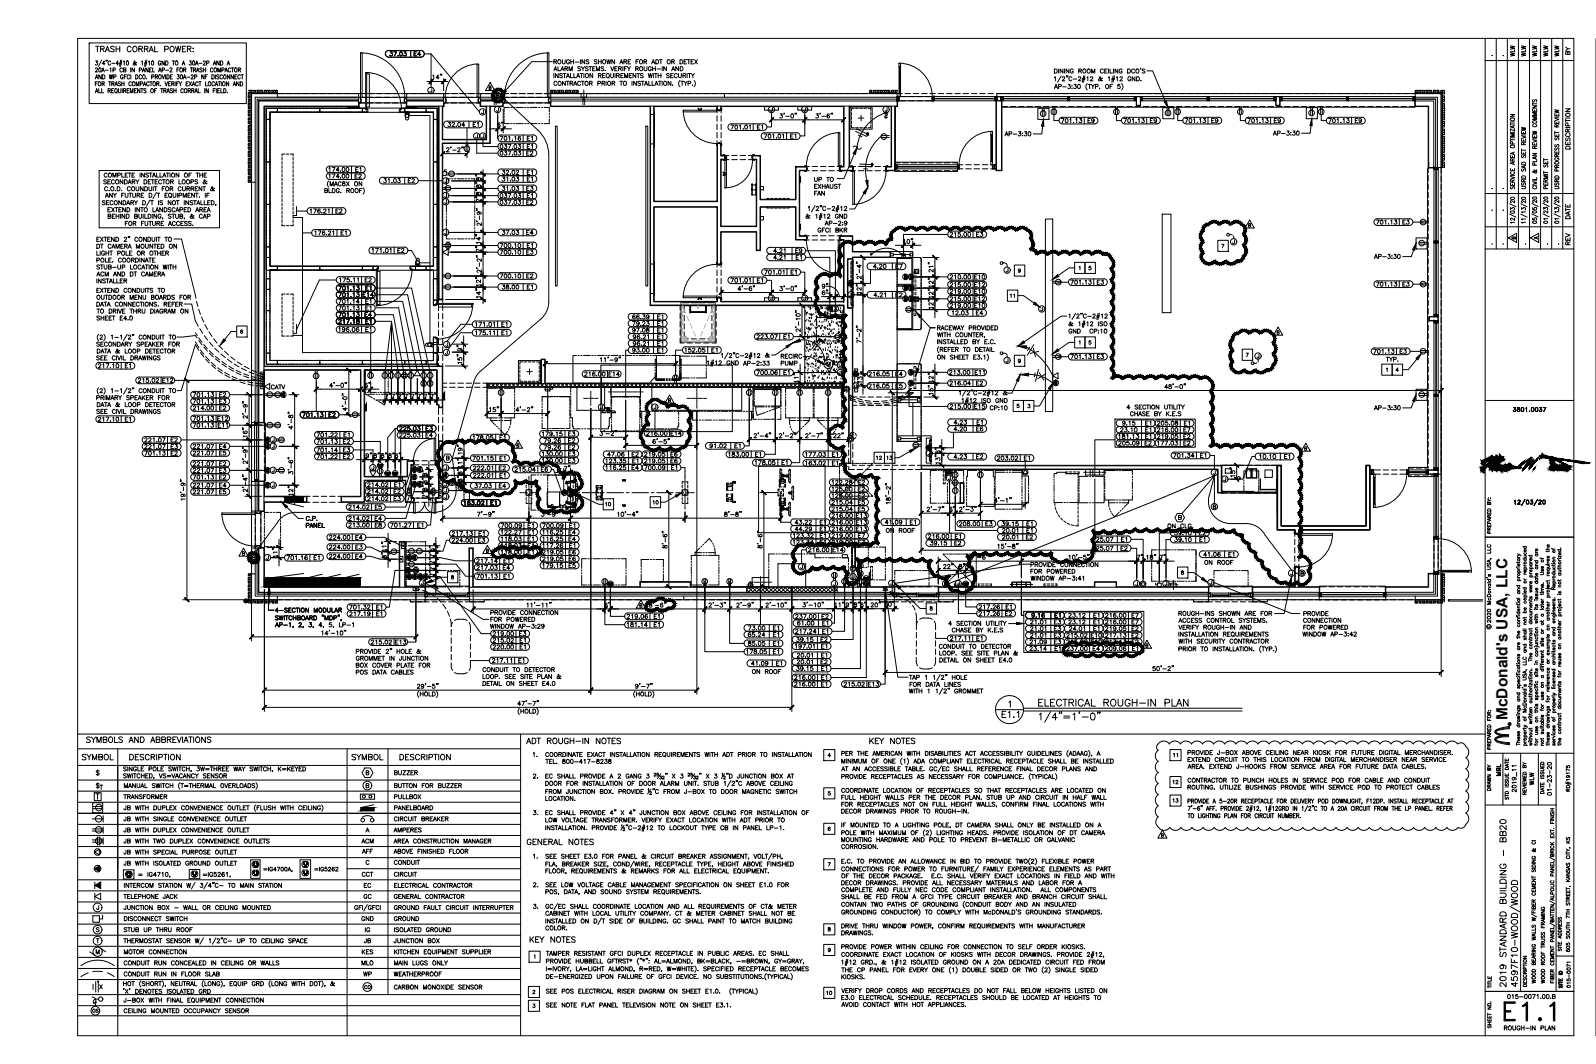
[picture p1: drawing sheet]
<svg xmlns="http://www.w3.org/2000/svg" width="914mm" height="610mm" viewBox="0 0 914 610" stroke-linecap="round" stroke-linejoin="round" font-family="sans-serif">
<defs><g id="words">
<text font-size="15.9" x="861" y="586">E1.1</text>
<text font-size="10.1" x="594" y="415">1/4&quot;=1'-0&quot;</text>
<text font-size="9.3" x="872" y="567" transform="rotate(-90 872 567)">4597F10-WOOD/WOOD</text>
<text font-size="8.9" x="864" y="413" transform="rotate(-90 864 413)">McDonald's USA, LLC</text>
<text font-size="7.5" x="594" y="406">ELECTRICAL ROUGH-IN PLAN</text>
<g font-size="7.1">
<text x="573" y="412">E1.1</text>
<text x="864" y="567" transform="rotate(-90 864 567)">2019 STANDARD BUILDING - BB20</text>
</g>
<g font-size="6.6">
<text x="54" y="31">TRASH CORRAL POWER:</text>
<text x="49" y="427">SYMBOLS AND ABBREVIATIONS</text>
<text x="301" y="427">ADT ROUGH-IN NOTES</text>
<text x="497" y="427">KEY NOTES</text>
<text x="46" y="436">SYMBOL</text>
<text x="73" y="437">DESCRIPTION</text>
<text x="201" y="436">SYMBOL</text>
<text x="228" y="437">DESCRIPTION</text>
<text x="301" y="485">GENERAL NOTES</text>
<text x="303" y="541">KEY NOTES</text>
</g>
<g font-size="6.2">
<text x="238" y="395">29'-5&quot;</text>
<text x="363" y="395">9'-7&quot;</text>
<text x="296" y="405">47'-7&quot;</text>
<text x="78" y="504">= IG4710,</text>
</g>
<g font-size="5.7">
<text x="222" y="33">37.03</text>
<text x="236" y="33">E4</text>
<text x="875" y="33" transform="rotate(-90 875 33)">WLW</text>
<text x="882" y="33" transform="rotate(-90 882 33)">WLW</text>
<text x="888" y="33" transform="rotate(-90 888 33)">WLW</text>
<text x="894" y="33" transform="rotate(-90 894 33)">WLW</text>
<text x="901" y="32" transform="rotate(-90 901 32)">BY</text>
<text x="607" y="72">701.13</text>
<text x="622" y="72">E9</text>
<text x="643" y="72">701.13</text>
<text x="658" y="72">E9</text>
<text x="678" y="72">701.13</text>
<text x="693" y="72">E9</text>
<text x="714" y="72">701.13</text>
<text x="729" y="72">E9</text>
<text x="760" y="72">701.13</text>
<text x="775" y="72">E9</text>
<text x="256" y="74">32.04</text>
<text x="270" y="74">E1</text>
<text x="418" y="75">701.01</text>
<text x="433" y="75">E1</text>
<text x="437" y="80">701.01</text>
<text x="452" y="80">E1</text>
<text x="575" y="79">AP-3:30</text>
<text x="728" y="79">AP-3:30</text>
<text x="286" y="86">037.03</text>
<text x="301" y="86">E1</text>
<text x="901" y="86" transform="rotate(-90 901 86)">DESCRIPTION</text>
<text x="187" y="99">174.00</text>
<text x="203" y="99">E1</text>
<text x="287" y="101">32.02</text>
<text x="301" y="101">E1</text>
<text x="59" y="107">SECONDARY DETECTOR LOOPS &amp;</text>
<text x="59" y="103">COMPLETE INSTALLATION OF THE</text>
<text x="187" y="103">174.00</text>
<text x="202" y="103">E2</text>
<text x="219" y="106">31.03</text>
<text x="233" y="106">E2</text>
<text x="287" y="110">31.03</text>
<text x="301" y="110">E3</text>
<text x="286" y="115">037.03</text>
<text x="301" y="115">E1</text>
<text x="177" y="123">176.21</text>
<text x="192" y="123">E2</text>
<text x="71" y="131">FOR FUTURE ACCESS.</text>
<text x="901" y="127" transform="rotate(-90 901 127)">DATE</text>
<text x="180" y="136">176.21</text>
<text x="194" y="136">E1</text>
<text x="901" y="141" transform="rotate(-90 901 141)">REV</text>
<text x="212" y="146">171.01</text>
<text x="227" y="146">E2</text>
<text x="442" y="146">4.21</text>
<text x="442" y="150">4.21</text>
<text x="455" y="146">E9</text>
<text x="455" y="150">E1</text>
<text x="286" y="161">700.10</text>
<text x="301" y="161">E2</text>
<text x="437" y="158">701.01</text>
<text x="452" y="158">E1</text>
<text x="193" y="168">701.13</text>
<text x="208" y="168">E1</text>
<text x="287" y="167">38.00</text>
<text x="301" y="167">E1</text>
<text x="418" y="163">701.01</text>
<text x="433" y="163">E1</text>
<text x="543" y="165">215.00</text>
<text x="557" y="165">E12</text>
<text x="612" y="164">701.13</text>
<text x="628" y="164">E3</text>
<text x="788" y="165">701.13</text>
<text x="803" y="165">E3</text>
<text x="500" y="171">4.21</text>
<text x="512" y="171">E2</text>
<text x="543" y="174">215.00</text>
<text x="543" y="169">219.00</text>
<text x="557" y="174">E12</text>
<text x="557" y="169">E10</text>
<text x="193" y="179">701.13</text>
<text x="193" y="175">701.14</text>
<text x="208" y="179">E1</text>
<text x="208" y="175">E1</text>
<text x="543" y="177">219.00</text>
<text x="557" y="177">E10</text>
<text x="193" y="183">701.13</text>
<text x="208" y="183">E4</text>
<text x="545" y="182">12.03</text>
<text x="558" y="182">E4</text>
<text x="193" y="187">217.18</text>
<text x="193" y="191">196.06</text>
<text x="208" y="187">E1</text>
<text x="208" y="191">E1</text>
<text x="362" y="188">79.23</text>
<text x="362" y="192">97.08</text>
<text x="376" y="188">E1</text>
<text x="376" y="192">E1</text>
<text x="272" y="193">175.11</text>
<text x="286" y="193">E1</text>
<text x="362" y="195">96.21</text>
<text x="376" y="195">E1</text>
<text x="433" y="195">223.07</text>
<text x="448" y="195">E1</text>
<text x="54" y="200">SECONDARY SPEAKER FOR</text>
<text x="55" y="204">DATA &amp; LOOP DETECTOR</text>
<text x="362" y="199">96.21</text>
<text x="376" y="199">E1</text>
<text x="54" y="207">SEE CIVIL DRAWINGS</text>
<text x="612" y="207">701.13</text>
<text x="628" y="207">E3</text>
<text x="55" y="212">217.10</text>
<text x="71" y="212">E1</text>
<text x="433" y="216">700.06</text>
<text x="448" y="216">E1</text>
<text x="497" y="217">216.05</text>
<text x="512" y="217">E4</text>
<text x="543" y="222">216.04</text>
<text x="558" y="222">E2</text>
<text x="155" y="224">CATV</text>
<text x="54" y="230">PRIMARY SPEAKER FOR</text>
<text x="110" y="232">701.13</text>
<text x="110" y="229">701.13</text>
<text x="125" y="232">E3</text>
<text x="125" y="229">E2</text>
<text x="54" y="238">SEE CIVIL DRAWINGS</text>
<text x="55" y="234">DATA &amp; LOOP DETECTOR</text>
<text x="543" y="235">215.00</text>
<text x="557" y="235">E15</text>
<text x="645" y="236">4 SECTION UTILITY</text>
<text x="647" y="240">CHASE BY K.E.S</text>
<text x="786" y="236">AP-3:30</text>
<text x="866" y="237">3801.0037</text>
<text x="55" y="243">217.10</text>
<text x="71" y="243">E1</text>
<text x="110" y="246">701.13</text>
<text x="124" y="246">E11</text>
<text x="546" y="244">4.23</text>
<text x="559" y="244">E1</text>
<text x="642" y="245">9.15</text>
<text x="655" y="245">E1</text>
<text x="662" y="245">205.08</text>
<text x="678" y="245">E1</text>
<text x="181" y="252">701.22</text>
<text x="196" y="252">E1</text>
<text x="228" y="248">225.03</text>
<text x="243" y="248">E3</text>
<text x="641" y="249">23.10</text>
<text x="655" y="249">E1</text>
<text x="662" y="249">216.00</text>
<text x="677" y="249">E7</text>
<text x="82" y="254">221.07</text>
<text x="97" y="254">E2</text>
<text x="181" y="255">701.13</text>
<text x="196" y="255">E2</text>
<text x="406" y="258">91.02</text>
<text x="420" y="258">E1</text>
<text x="640" y="253">181.13</text>
<text x="655" y="253">E1</text>
<text x="662" y="253">219.05</text>
<text x="677" y="253">E2</text>
<text x="82" y="258">221.07</text>
<text x="82" y="262">701.13</text>
<text x="97" y="258">E3</text>
<text x="97" y="262">E2</text>
<text x="110" y="262">221.07</text>
<text x="110" y="258">221.07</text>
<text x="125" y="262">E5</text>
<text x="125" y="258">E4</text>
<text x="181" y="264">701.22</text>
<text x="196" y="264">E2</text>
<text x="310" y="262">130.00</text>
<text x="311" y="259">79.26</text>
<text x="325" y="259">E2</text>
<text x="325" y="262">E3</text>
<text x="347" y="263">47.06</text>
<text x="361" y="263">E2</text>
<text x="368" y="263">219.05</text>
<text x="383" y="263">E6</text>
<text x="417" y="263">183.00</text>
<text x="432" y="263">E1</text>
<text x="461" y="263">177.03</text>
<text x="476" y="263">E1</text>
<text x="721" y="264">10.10</text>
<text x="735" y="264">E1</text>
<text x="110" y="268">221.07</text>
<text x="125" y="268">E2</text>
<text x="270" y="265">701.15</text>
<text x="285" y="265">E1</text>
<text x="310" y="266">130.00</text>
<text x="325" y="266">E3</text>
<text x="432" y="267">178.05</text>
<text x="447" y="267">E1</text>
<text x="461" y="268">163.02</text>
<text x="476" y="268">E1</text>
<text x="570" y="265">203.02</text>
<text x="586" y="265">E1</text>
<text x="110" y="276">701.13</text>
<text x="110" y="272">221.07</text>
<text x="125" y="276">E2</text>
<text x="125" y="272">E3</text>
<text x="270" y="275">222.01</text>
<text x="270" y="271">222.01</text>
<text x="285" y="271">E2</text>
<text x="285" y="275">E1</text>
<text x="294" y="271">215.04</text>
<text x="309" y="271">E6</text>
<text x="346" y="270">116.25</text>
<text x="361" y="270">E4</text>
<text x="368" y="270">700.09</text>
<text x="384" y="270">E1</text>
<text x="110" y="280">221.07</text>
<text x="125" y="280">E4</text>
<text x="210" y="280">214.02</text>
<text x="225" y="280">E1</text>
<text x="271" y="281">37.03</text>
<text x="285" y="281">E4</text>
<text x="476" y="279">122.28</text>
<text x="491" y="279">E2</text>
<text x="110" y="284">221.07</text>
<text x="125" y="284">E5</text>
<text x="210" y="284">214.02</text>
<text x="225" y="284">E2</text>
<text x="476" y="283">125.00</text>
<text x="476" y="286">125.00</text>
<text x="491" y="283">E2</text>
<text x="491" y="286">E2</text>
<text x="210" y="288">214.02</text>
<text x="225" y="288">E3</text>
<text x="476" y="290">215.04</text>
<text x="491" y="290">E5</text>
<text x="175" y="300">C.P</text>
<text x="199" y="300">214.02</text>
<text x="214" y="300">E4</text>
<text x="476" y="298">216.00</text>
<text x="490" y="298">E13</text>
<text x="175" y="303">PANEL</text>
<text x="199" y="303">213.00</text>
<text x="214" y="303">E8</text>
<text x="223" y="303">701.27</text>
<text x="238" y="303">E1</text>
<text x="455" y="306">44.29</text>
<text x="455" y="302">43.22</text>
<text x="469" y="306">E1</text>
<text x="469" y="302">E1</text>
<text x="476" y="306">216.00</text>
<text x="476" y="302">216.00</text>
<text x="490" y="306">E13</text>
<text x="490" y="302">E13</text>
<text x="506" y="302">41.09</text>
<text x="521" y="302">E1</text>
<text x="668" y="304">ON CLG.</text>
<text x="258" y="312">224.00</text>
<text x="273" y="312">E3</text>
<text x="286" y="307">122.27</text>
<text x="286" y="311">118.03</text>
<text x="302" y="307">E1</text>
<text x="302" y="311">E1</text>
<text x="310" y="311">116.25</text>
<text x="310" y="307">116.25</text>
<text x="325" y="311">E4</text>
<text x="325" y="307">E4</text>
<text x="454" y="309">123.32</text>
<text x="469" y="309">E1</text>
<text x="476" y="309">219.00</text>
<text x="491" y="309">E7</text>
<text x="507" y="306">ON ROOF</text>
<text x="531" y="310">216.00</text>
<text x="546" y="310">E1</text>
<text x="573" y="306">20.01</text>
<text x="573" y="310">20.01</text>
<text x="587" y="310">E2</text>
<text x="587" y="306">E1</text>
<text x="627" y="312">25.07</text>
<text x="642" y="312">E1</text>
<text x="672" y="312">39.10</text>
<text x="687" y="312">E1</text>
<text x="188" y="316">224.00</text>
<text x="203" y="316">E3</text>
<text x="286" y="315">118.03</text>
<text x="302" y="315">E1</text>
<text x="310" y="315">117.26</text>
<text x="326" y="315">E1</text>
<text x="462" y="317">216.00</text>
<text x="476" y="317">E14</text>
<text x="532" y="314">39.15</text>
<text x="546" y="314">E2</text>
<text x="627" y="316">25.07</text>
<text x="641" y="316">E2</text>
<text x="188" y="321">224.00</text>
<text x="203" y="321">E4</text>
<text x="272" y="324">217.14</text>
<text x="286" y="319">118.00</text>
<text x="288" y="324">E1</text>
<text x="302" y="319">E1</text>
<text x="310" y="319">219.05</text>
<text x="325" y="319">E6</text>
<text x="689" y="320">41.06</text>
<text x="703" y="320">E1</text>
<text x="310" y="326">179.15</text>
<text x="325" y="326">E5</text>
<text x="590" y="326">PROVIDE CONNECTION</text>
<text x="590" y="330">FOR POWERED</text>
<text x="689" y="325">ON ROOF</text>
<text x="272" y="333">701.13</text>
<text x="288" y="333">E1</text>
<text x="590" y="334">WINDOW AP-3:41</text>
<text x="199" y="350">701.32</text>
<text x="215" y="350">E1</text>
<text x="280" y="353">PROVIDE CONNECTION</text>
<text x="560" y="354">217.26</text>
<text x="575" y="354">E2</text>
<text x="199" y="354">217.19</text>
<text x="215" y="354">E1</text>
<text x="280" y="357">FOR POWERED</text>
<text x="358" y="356">219.06</text>
<text x="374" y="356">E1</text>
<text x="455" y="356">237.00</text>
<text x="456" y="359">61.00</text>
<text x="470" y="356">E2</text>
<text x="470" y="359">E1</text>
<text x="543" y="359">4 SECTION UTILITY</text>
<text x="589" y="359">21.01</text>
<text x="590" y="355">9.16</text>
<text x="603" y="359">E3</text>
<text x="604" y="355">E1</text>
<text x="611" y="355">23.12</text>
<text x="611" y="359">23.12</text>
<text x="626" y="355">E1</text>
<text x="626" y="359">E1</text>
<text x="633" y="359">216.00</text>
<text x="633" y="355">216.00</text>
<text x="648" y="359">E7</text>
<text x="648" y="355">E7</text>
<text x="280" y="361">WINDOW AP-3:29</text>
<text x="282" y="365">219.00</text>
<text x="297" y="365">E3</text>
<text x="358" y="360">181.14</text>
<text x="374" y="360">E1</text>
<text x="428" y="362">73.00</text>
<text x="442" y="362">E1</text>
<text x="455" y="364">217.24</text>
<text x="470" y="364">E1</text>
<text x="545" y="363">CHASE BY K.E.S</text>
<text x="589" y="363">21.01</text>
<text x="603" y="363">E3</text>
<text x="612" y="363">24.01</text>
<text x="626" y="363">E1</text>
<text x="633" y="363">219.05</text>
<text x="648" y="363">E2</text>
<text x="212" y="370">215.02</text>
<text x="226" y="370">E13</text>
<text x="282" y="369">215.02</text>
<text x="297" y="369">E1</text>
<text x="428" y="371">85.05</text>
<text x="442" y="371">E1</text>
<text x="427" y="376">178.05</text>
<text x="442" y="376">E1</text>
<text x="455" y="373">197.01</text>
<text x="456" y="378">20.01</text>
<text x="470" y="373">E1</text>
<text x="470" y="378">E1</text>
<text x="589" y="374">23.14</text>
<text x="604" y="374">E1</text>
<text x="610" y="374">237.00</text>
<text x="625" y="374">E4</text>
<text x="633" y="374">209.06</text>
<text x="648" y="374">E1</text>
<text x="430" y="382">41.09</text>
<text x="444" y="382">E1</text>
<text x="456" y="382">20.01</text>
<text x="470" y="382">E2</text>
<text x="538" y="381">DETAIL ON SHEET E4.0</text>
<text x="454" y="391">216.00</text>
<text x="454" y="394">216.00</text>
<text x="470" y="391">E1</text>
<text x="470" y="394">E1</text>
<text x="483" y="394">215.02</text>
<text x="497" y="394">E13</text>
<text x="520" y="394">FOR DATA LINES</text>
<text x="225" y="445">BUZZER</text>
<text x="861" y="446" transform="rotate(-90 861 446)">MRL</text>
<text x="225" y="453">BUTTON FOR BUZZER</text>
<text x="870" y="455" transform="rotate(-90 870 455)">2019_11</text>
<text x="70" y="459">TRANSFORMER</text>
<text x="225" y="459">PULLBOX</text>
<text x="890" y="457" transform="rotate(-90 890 457)">01-23-20</text>
<text x="225" y="465">PANELBOARD</text>
<text x="70" y="472">JB WITH SINGLE CONVENIENCE OUTLET</text>
<text x="225" y="472">CIRCUIT BREAKER</text>
<text x="70" y="478">JB WITH DUPLEX CONVENIENCE OUTLET</text>
<text x="225" y="478">AMPERES</text>
<text x="70" y="484">JB WITH TWO DUPLEX CONVENIENCE OUTLETS</text>
<text x="206" y="484">ACM</text>
<text x="225" y="484">AREA CONSTRUCTION MANAGER</text>
<text x="70" y="491">JB WITH SPECIAL PURPOSE OUTLET</text>
<text x="70" y="497">JB WITH ISOLATED GROUND OUTLET</text>
<text x="207" y="503">CCT</text>
<text x="225" y="503">CIRCUIT</text>
<text x="208" y="510">EC</text>
<text x="225" y="510">ELECTRICAL CONTRACTOR</text>
<text x="70" y="516">TELEPHONE JACK</text>
<text x="207" y="516">GC</text>
<text x="225" y="516">GENERAL CONTRACTOR</text>
<text x="70" y="522">JUNCTION BOX - WALL OR CEILING MOUNTED</text>
<text x="225" y="522">GROUND FAULT CIRCUIT INTERRUPTER</text>
<text x="70" y="529">DISCONNECT SWITCH</text>
<text x="206" y="529">GND</text>
<text x="225" y="529">GROUND</text>
<text x="70" y="535">STUB UP THRU ROOF</text>
<text x="208" y="535">IG</text>
<text x="225" y="535">ISOLATED GROUND</text>
<text x="208" y="542">JB</text>
<text x="225" y="542">JUNCTION BOX</text>
<text x="70" y="548">MOTOR CONNECTION</text>
<text x="207" y="548">KES</text>
<text x="225" y="548">KITCHEN EQUIPMENT SUPPLIER</text>
<text x="70" y="554">CONDUIT RUN CONCEALED IN CEILING OR WALLS</text>
<text x="206" y="554">MLO</text>
<text x="225" y="554">MAIN LUGS ONLY</text>
<text x="70" y="561">CONDUIT RUN IN FLOOR SLAB</text>
<text x="207" y="561">WP</text>
<text x="225" y="561">WEATHERPROOF</text>
<text x="225" y="568">CARBON MONOXIDE SENSOR</text>
<text x="863" y="573">015-0071.00.B</text>
</g>
<g font-size="5.3">
<text x="286" y="81">701.16</text>
<text x="301" y="81">E1</text>
<text x="286" y="90">037.03</text>
<text x="301" y="90">E2</text>
<text x="287" y="105">31.03</text>
<text x="301" y="105">E1</text>
<text x="59" y="110">C.O.D. COUNDUIT FOR CURRENT &amp;</text>
<text x="286" y="118">037.03</text>
<text x="301" y="118">E2</text>
<text x="61" y="122">EXTEND INTO LANDSCAPED AREA</text>
<text x="788" y="129">701.13</text>
<text x="803" y="129">E3</text>
<text x="287" y="135">37.03</text>
<text x="301" y="135">E4</text>
<text x="543" y="137">215.00</text>
<text x="558" y="137">E3</text>
<text x="286" y="143">700.10</text>
<text x="301" y="143">E1</text>
<text x="286" y="147">700.10</text>
<text x="301" y="147">E3</text>
<text x="786" y="149">AP-3:30</text>
<text x="500" y="155">4.20</text>
<text x="512" y="155">E7</text>
<text x="543" y="161">210.00</text>
<text x="557" y="161">E10</text>
<text x="194" y="163">175.11</text>
<text x="208" y="163">E2</text>
<text x="193" y="171">701.13</text>
<text x="207" y="171">E14</text>
<text x="578" y="172">11</text>
<text x="362" y="184">66.39</text>
<text x="376" y="184">E1</text>
<text x="272" y="188">171.01</text>
<text x="286" y="188">E1</text>
<text x="362" y="203">93.00</text>
<text x="376" y="203">E1</text>
<text x="392" y="203">152.05</text>
<text x="407" y="203">E1</text>
<text x="786" y="204">701.13</text>
<text x="801" y="204">E3</text>
<text x="793" y="208">TYP.</text>
<text x="543" y="216">213.00</text>
<text x="558" y="216">E11</text>
<text x="78" y="220">215.02</text>
<text x="92" y="220">E12</text>
<text x="334" y="217">216.00</text>
<text x="348" y="217">E14</text>
<text x="497" y="223">216.05</text>
<text x="512" y="223">E5</text>
<text x="110" y="236">214.00</text>
<text x="125" y="236">E2</text>
<text x="173" y="240">701.13</text>
<text x="188" y="240">E2</text>
<text x="110" y="242">701.13</text>
<text x="124" y="242">E12</text>
<text x="228" y="252">225.03</text>
<text x="243" y="252">E4</text>
<text x="310" y="251">179.15</text>
<text x="325" y="251">E3</text>
<text x="369" y="250">216.00</text>
<text x="383" y="250">E14</text>
<text x="546" y="248">4.20</text>
<text x="558" y="248">E6</text>
<text x="270" y="253">178.05</text>
<text x="285" y="253">E1</text>
<text x="311" y="255">79.26</text>
<text x="325" y="255">E2</text>
<text x="640" y="256">205.09</text>
<text x="655" y="256">E2</text>
<text x="662" y="256">177.03</text>
<text x="677" y="256">E2</text>
<text x="181" y="260">701.14</text>
<text x="196" y="260">E3</text>
<text x="546" y="264">4.23</text>
<text x="558" y="264">E2</text>
<text x="671" y="263">701.34</text>
<text x="687" y="263">E1</text>
<text x="346" y="266">123.35</text>
<text x="362" y="266">E1</text>
<text x="368" y="266">219.05</text>
<text x="383" y="266">E6</text>
<text x="507" y="265">13</text>
<text x="199" y="293">214.02</text>
<text x="214" y="293">E5</text>
<text x="265" y="290">163.02</text>
<text x="280" y="290">E1</text>
<text x="346" y="291">10</text>
<text x="373" y="290">10</text>
<text x="476" y="294">215.04</text>
<text x="491" y="294">E5</text>
<text x="286" y="303">700.09</text>
<text x="302" y="303">E1</text>
<text x="310" y="303">700.09</text>
<text x="326" y="303">E1</text>
<text x="549" y="302">208.00</text>
<text x="564" y="302">E3</text>
<text x="573" y="302">39.15</text>
<text x="587" y="302">E1</text>
<text x="188" y="310">224.00</text>
<text x="203" y="310">E4</text>
<text x="258" y="308">217.13</text>
<text x="273" y="308">E1</text>
<text x="672" y="308">39.10</text>
<text x="686" y="308">E2</text>
<text x="454" y="313">123.34</text>
<text x="469" y="313">E1</text>
<text x="476" y="313">219.00</text>
<text x="491" y="313">E7</text>
<text x="163" y="322">701.16</text>
<text x="179" y="322">E1</text>
<text x="310" y="322">219.05</text>
<text x="325" y="322">E6</text>
<text x="272" y="327">217.03</text>
<text x="288" y="327">E4</text>
<text x="560" y="350">217.26</text>
<text x="575" y="350">E1</text>
<text x="428" y="366">65.24</text>
<text x="442" y="366">E1</text>
<text x="455" y="369">39.15</text>
<text x="470" y="369">E2</text>
<text x="544" y="368">217.11</text>
<text x="559" y="368">E1</text>
<text x="589" y="370">21.09</text>
<text x="589" y="366">21.01</text>
<text x="603" y="370">E3</text>
<text x="603" y="366">E3</text>
<text x="610" y="370">215.02</text>
<text x="610" y="366">215.02</text>
<text x="624" y="370">E10</text>
<text x="624" y="366">E10</text>
<text x="633" y="370">217.13</text>
<text x="633" y="366">217.13</text>
<text x="648" y="370">E2</text>
<text x="648" y="366">E2</text>
<text x="282" y="373">220.00</text>
<text x="297" y="373">E1</text>
<text x="537" y="373">CONDUIT TO DETECTOR</text>
<text x="537" y="376">LOOP. SEE SITE PLAN &amp;</text>
<text x="281" y="381">217.11</text>
<text x="296" y="381">E1</text>
<text x="430" y="387">ON ROOF</text>
<text x="455" y="385">39.15</text>
<text x="470" y="385">E1</text>
<text x="880" y="451" transform="rotate(-90 880 451)">WLW</text>
<text x="207" y="490">AFF</text>
<text x="225" y="490">ABOVE FINISHED FLOOR</text>
<text x="225" y="496">CONDUIT</text>
<text x="180" y="500">=IG5262</text>
<text x="886" y="564" transform="rotate(-90 886 564)">WOOD ROOF TRUSS FRAMING</text>
<text x="901" y="567" transform="rotate(-90 901 567)">015-0071</text>
<text x="473" y="571">10</text>
<text x="52" y="581">OS</text>
<text x="70" y="581">CEILING MOUNTED OCCUPANCY SENSOR</text>
<text x="861" y="591">ROUGH-IN PLAN</text>
</g>
<g font-size="4.9">
<text x="855" y="454" transform="rotate(-90 855 454)">DRAWN BY</text>
<text x="865" y="459" transform="rotate(-90 865 459)">STD ISSUE DATE</text>
<text x="876" y="456" transform="rotate(-90 876 456)">REVIEWED BY</text>
<text x="896" y="546" transform="rotate(-90 896 546)">SITE ADDRESS</text>
<text x="208" y="568">CO</text>
<text x="855" y="567" transform="rotate(-90 855 567)">TITLE</text>
<text x="855" y="590" transform="rotate(-90 855 590)">SHEET NO.</text>
</g>
<g font-size="4">
<text x="878" y="138">A</text>
<text x="851" y="361">c</text>
</g>
<text font-size="3.5" x="864" y="416">R</text>
</g></defs>
<g fill="none" stroke="#000" stroke-width=".57">
<path d="M44 22h858v571h-858zM51 25h90v34h-90zM55 39h1l-1 2h1M55 35h1l-1 1a.7 .7 0 0 1 1 1 .7 .7 0 0 1-1 0M58 34l-2 4M60 36h-1l1-1v2M61 35h.1M63 39v2M63 35a.8 .8 0 0 0-1 0 .8 .8 0 0 0 0 1 .7 .7 0 0 0 1 1M64 36h2M68 36h-2l1-1v2M68 37h2"/>
<path d="M68 36h2M69 34l-1 4M70 34l-1 4M70 39a.7 .7 0 0 0-1 0 .7 .7 0 0 0 0 1 .8 .8 0 0 0 0 1 .8 .8 0 0 0 1 0M71 35v2M73 35a1.1 1.1 0 0 1 1 1 1.1 1.1 0 0 1-1 1zM75 39v2M77 39v2l-1-2v2M78 36l-1 1h-1l1-2v1l1 1M81 35h1v2M83 37h1M83 36h1"/>
<path d="M84 34l-1 4M85 39v2l-1-2v2M85 35h1v2M87 39h-1v2h1M87 35a1.1 1.1 0 0 1 1 1 1.1 1.1 0 0 1-1 1zM87 39v2h2M92 35a.8 .8 0 0 0-1 0 .8 .8 0 0 0 0 1 .7 .7 0 0 0 0 1 .7 .7 0 0 0 1-1M94 35v2l-1-2v2M95 35a1.2 1.2 0 0 1 1 1 1.2 1.2 0 0 1-1 1zM97 39h1h1l-2 2h2M99 35h1M99 35v2"/>
<path d="M103 39h-2v2M104 37l1-2 1 2M105 36h1M108 35h2l-1 1a.7 .7 0 0 1 1 1 1 1 0 0 1-2 0M109 39h1M110 39v2M112 37l1-2 1 2M112 36h1M114 36h2M116 39h-2l2 1v1h-2M116 35h1a.7 .7 0 0 1 1 0 .7 .7 0 0 1-1 1l-1 1h2M116 39v2"/>
<path d="M118 39v2M118 36h2v-1h-2v2M122 39a.7 .7 0 0 0-1 0 .7 .7 0 0 0 0 1 .7 .7 0 0 0 0 1 .7 .7 0 0 0 1 0M122 37l1-2 1 2M122 36h1M126 35v2l-2-2v2M126 35a1.2 1.2 0 0 1 2 1 1.2 1.2 0 0 1-2 1zM130 37l1-2 1 2M130 36h1M132 39a.7 .7 0 0 0-1 0 .7 .7 0 0 0 0 1 .7 .7 0 0 0 0 1 .7 .7 0 0 0 1 0M133 39h1M133 39v2"/>
<path d="M206 30a25 25 0 0 1 26 26M223 29h18M223 33h18M243 31h4v19M247 31l28 33M273 37a19 19 0 0 0-18 19M314 30a25 25 0 0 0-25 26M316 35h-11l-15 17M317 35h2l-2-1v3M318 40h1M318 35l1 2M320 38v3h1"/>
<path d="M322 40h1M322 34v2l1 1 1-1v-2M324 39h1v-1h-1v3M324 39l1 2M326 35a.9 .9 0 0 0-1-1 .9 .9 0 0 0 0 1v1a.9 .9 0 0 0 0 1 .9 .9 0 0 0 1-1M327 34v3M327 35h2M329 34v3M330 36h2M333 34v3M333 39h-2l2 1-1 1-1-1M333 38l1 1v2"/>
<path d="M335 38l-1 1M335 34v3l-2-3v3M337 39h-2l2 1-1 1-1-1M337 35h-1l1 1v1l-1-1M337 38h2M338 38v3M340 39h.1M341 38h-1v3h1M342 35h-2l2 1h-2M343 35h1M343 34v3M344 34v3"/>
<path d="M346 39h-2l2 1-1 1-1-1M348 34v3l1-3v3l1-3M350 38l1 3 1-3M352 34v3l-1-3v3M352 39h1M354 38h-2v3h2M354 39h2v-1h-2v3M355 37l1-3 1 3M355 39l1 2M355 36h2M357 38v3M357 35h2l-2-1v3"/>
<path d="M358 39h1M358 35l1 2M359 38h-1v3M359 38l1 1v2M360 35h1M361 38l-1 1M361 34h-1v3h1M364 39h2v-1h-2v3M364 35h1M365 39l1 2M366 34h-2v3M369 35h1h1l-2-1v3"/>
<path d="M369 38v2l1 1 1-1v-2M370 35l1 2M373 39a.9 .9 0 0 0-1-1 .9 .9 0 0 0-1 1v1a.9 .9 0 0 0 1 1 .9 .9 0 0 0 1-1M373 37l1-3 1 3M374 36h1M374 39h1M374 38v3M375 38v3M376 34h1a1.3 1.3 0 0 1 0 1 1.3 1.3 0 0 1 0 2h-1zM376 40h2M378 34h1M379 34v3"/>
<path d="M379 38v3M382 38v3l-2-3v3M385 35h1l-1-1v3M385 40h1M386 35v2M389 38v3l-2-3v3M390 34a1.3 1.3 0 0 1 1 1 1.3 1.3 0 0 1-1 2zM390 38a1.2 1.2 0 0 1 1 1 1.2 1.2 0 0 1-1 2zM392 35h1M393 34h-1v3h1M394 34h1M395 34v3"/>
<path d="M396 35h1M397 34h-1v3h1M398 34l2 3M400 34l-2 3M515 36a19 19 0 0 1 19 19M515 36v17M515 36h1v17M515 38h1M515 38v15M516 38v15M604 40h1a1.3 1.3 0 0 1 1 1 1.3 1.3 0 0 1-1 1h-1zM607 40v2"/>
<path d="M609 40v2l-2-2v2M610 40v2M612 40v2l-1-2v2M634 40h-1v2h1M635 40v2M636 40v2h1M638 40v2M640 40v2l-1-2v2M646 40h1a1.3 1.3 0 0 1 1 1 1.3 1.3 0 0 1-1 1h-1zM654 39l-1 1M656 40h-2l2 1v1h-2M851 22v571"/>
<path d="M851 35h51M855 32h.1M857 22v121M861 32h.1M864 22v121M865 30l3 1h-3l3 1h-3M865 26l3 1h-3l3 1h-3M868 28v2h-3M870 22v121M876 22v121M883 22v121M889 22v121"/>
<path d="M895 22v121M914 22v571M55 45v-2l1 2M55 53v-2l1 2M55 48h.1M55 44h1M55 52h1M56 47h-1v2M57 51v2h1M58 43v2l-1-2v2M58 41l1-2 1 2M58 51v2h1"/>
<path d="M58 48h2v-1h-2v2M59 40h1M59 43a1.2 1.2 0 0 1 1 1 1.2 1.2 0 0 1-1 1zM59 48l1 1M60 40h2M62 52h1v-1h-1v2M62 47h2M63 43v2l1-2v2l1-2M63 52v1M63 47v2M64 52h1M64 48h1v-1h-1v2"/>
<path d="M65 40h1v-1h-1v2M65 48v1M65 44h1v-1h-1v2M65 51h-1v2h1M66 49l1-2v2M66 48h1M67 53h.1M68 51v2h1v-2M69 47h-1l1 1v1h-1M70 48h1M70 47v2M70 51v2"/>
<path d="M71 43a.8 .8 0 0 0-1 0 .8 .8 0 0 0-1 1 .7 .7 0 0 0 1 1 .7 .7 0 0 0 1-1h-1M71 40h1v-1h-1v2h1v-1M71 52h1v-1h-1v2M71 47v2M71 44h1M71 52l1 1M72 43h-1v2M73 52h1M74 51h-1v2h1M74 43a.8 .8 0 0 0-1 0 .8 .8 0 0 0 0 1 .7 .7 0 0 0 0 1 .7 .7 0 0 0 1 0M75 53v-2v2l1-2v2M75 43v2"/>
<path d="M75 47a.7 .7 0 0 0-1 0 .7 .7 0 0 0 0 1 .7 .7 0 0 0 0 1 .7 .7 0 0 0 1 0M77 52h1M78 43a1.2 1.2 0 0 1 1 1 1.2 1.2 0 0 1-1 1zM78 49v-2l1 2 1-2v2M78 51h-1v2h1M80 40h1v-1h-1v2M80 51v2l-1-2v2M80 48h2v-1h-2v2M81 51h1M81 43a.8 .8 0 0 0-1 0 .8 .8 0 0 0 0 1 .7 .7 0 0 0 0 1 .7 .7 0 0 0 1 0M81 51v2M82 41v-2l1 2"/>
<path d="M82 40h1M82 49l1-2 1 2M82 48h1M84 51h-1l-1 1 2 1h-2M84 45h.1M85 47a.7 .7 0 0 0-1 1 .7 .7 0 0 0 1 1M86 40h.1M86 47h1M87 47v2M87 44h1v-1h-1v2M89 52h.1M89 44h1v-1h-1v2"/>
<path d="M90 44v1M90 51h-1v2M90 48h1v-1h-1v2M90 48l1 1M91 41l1-2v2M91 40h1M92 49h.1M92 51h1M93 51v2M93 43l1 2v-2M93 40h1v-1h-1v2M94 52h1v-1h-1v2"/>
<path d="M95 47v2l1-2M95 52v1M95 43v2M95 40h2M96 43a1.2 1.2 0 0 1 1 1 1.2 1.2 0 0 1-1 1zM96 53v-2l1 2M96 52h1M97 48h.1M98 44h.1M98 47h-1v2h1M98 48h2v-1h-2v2M99 51h-1v1l1 1h-1"/>
<path d="M99 43h-1v2h1M99 48l1 1M100 52h1M100 51v2M100 47v2M101 51v2M101 48h1M101 40h1M102 43h1l-1 1a.7 .7 0 0 1 1 1 1 1 0 0 1-2 0M102 47h-1v2M103 47v2M104 43a1.1 1.1 0 0 1 1 1 1.1 1.1 0 0 1-1 1z"/>
<path d="M104 47l-1 1M105 45l1-2 1 2M105 51a.7 .7 0 0 0-1 0 .7 .7 0 0 0 0 1 .7 .7 0 0 0 0 1 .7 .7 0 0 0 1 0M105 40h1v-1h-1v2M105 44h1M106 40l1 1M107 48h.1M107 44h2M108 52h1v-1h-1v2M108 47h-1v2h1M108 47l2 2M108 52l1 1"/>
<path d="M110 43l1 1-2 1h2M110 47l-2 2M110 52h1v-1h-1v2M110 49l1-2 1 2M110 48h1M111 52v1M111 40h1v-1h-1v2M111 44h2v-1h-2v2M111 40l1 1M112 53v-2l1 2M112 52h1M113 41v-2l1 2"/>
<path d="M113 40h1M114 47a.7 .7 0 0 0-1 0 .7 .7 0 0 0-1 1 .7 .7 0 0 0 1 1 .7 .7 0 0 0 1 0M114 51v2h1M114 47h1M115 47v2M116 40h2M117 43v2l-1-2v2M117 51v2M118 44h.1M118 47v2h1M119 43h-1v2M119 51v2l-1-2v2"/>
<path d="M121 43a1.2 1.2 0 0 1 2 1 1.2 1.2 0 0 1-2 1zM122 52h1M123 47a.7 .7 0 0 0-1 0 .7 .7 0 0 0-1 1 .7 .7 0 0 0 1 1 .7 .7 0 0 0 1 0M123 49l1-2 1 2M123 43v2M123 51h-1v2M124 48h.1M124 51v2M125 52h.1M125 41v-2l1 2v-2v2M125 47h1M125 43h-1v1l1 1h-1"/>
<path d="M126 47v2M126 51h-1v2h1M127 51v2h1M127 47v2M127 40h1v-1h-1v2M127 43a.8 .8 0 0 0-1 1 .7 .7 0 0 0 1 1M128 51a1.2 1.2 0 0 1 2 1 1.2 1.2 0 0 1-2 1zM129 41l1-2v2M129 40h1M130 53h.1M131 47v2l-1-2v2M132 43v2l-2-2v2"/>
<path d="M134 49v-2l1 2M134 43v2l-2-2v2M134 48h1M135 44h.1M136 43h-1v2h1M137 40h1v-1h-1v2M137 47v2l-1-2v2M137 40l1 1M138 43a.8 .8 0 0 0-1 0 .8 .8 0 0 0-1 1 .7 .7 0 0 0 1 1 .7 .7 0 0 0 1 0M138 47a1.2 1.2 0 0 1 1 1 1.2 1.2 0 0 1-1 1zM138 43h1M139 43v2"/>
<path d="M142 55h1v1h-1zM142 57h1v1h-1zM142 59h1v1h-1zM142 53h1v1h-1zM142 53v4M142 58v3M143 52h1v1h-1zM143 53h1v51h-1zM144 54h61v4M144 54v188h4M144 53h15v1h-15zM145 52h-3"/>
<path d="M145 52h1v1h-1zM147 52h3M147 52h1v1h-1zM148 58h57v3h-54v181h-3zM150 52h1v1h-1zM152 52h1v1h-1zM152 52h3M154 52h1v1h-1zM156 52h1v1h-1zM156 52h3M158 52h1v1h-1zM159 54v2"/>
<path d="M159 54h4M164 54h3M169 54h3M174 54h3M178 54h4M183 54h3M188 54h3M193 54h3M197 54h4M202 54h8M205 57h-58v185M205 58h-57v184"/>
<path d="M206 59v2h-55v149h103M207 57v-1h-2h1l1 1v2M207 58l-1 1h-1h28h-1M207 56v-26v26h25M209 56h-63v186M209 42a20 20 0 0 1 21 20M210 42h2v19h-2v1zM210 42v19M211 56h3M215 54h-4M215 56h3M220 54h-5"/>
<path d="M220 56h3M224 54h-4M225 56h3M229 54h-4M232 58v1M232 56v2M233 59v2h18v111M233 58h21v3h-21zM233 58h21M233 56h.1M233 58v-4h21v4M233 57h21"/>
<path d="M234 54h-4M236 54h3M240 54h3M245 47h12M245 54h3M247 45v3M247 51v2l-1-1M248 43h1v2M250 54h3M252 45h-2l1-2v2M253 43h-1M253 43h.1"/>
<path d="M254 56h.1M254 45v7M254 59v2v19h25v-19h-4v-2M255 57v2M257 56h-27M258 54h-4M258 56h4M262 54h-4M263 56h3M267 54h-4M268 56h3M272 54h-4"/>
<path d="M273 56h18M273 54h18M273 56v-19h1v19h-19v2M274 58v1h1h-21h1M274 57v-1h1h-1v1v2M275 58h13v3h-13zM275 58h13M275 57h13M275 54v4M280 50h1v-1h-1v2h1v-1M281 47l2 5h-5zM282 54v1"/>
<path d="M282 55v1M283 56h.1M283 57v1M283 58v1M283 59v1M284 52v2M284 55h.1M284 55v3M284 56h.1M284 57v1M284 58v1M284 59v1"/>
<path d="M285 55h1v-1h-1v2h1l-1-1M285 54v1M285 55v1M287 55l21 20M288 56h.1M288 54v4M288 59v2h-7v21h-27v91M289 56h25v-26v26M289 56v2M289 58v1M293 54h3M293 56h3"/>
<path d="M297 54h4M298 56h3M302 54h4M303 56h3M307 54h4M307 56h4M312 54h4M314 58l1 1h1h-28h1M314 57v-1h2h-1l-1 1v2M315 59v2h57v114h111v45h-171v-14h-2v14h-33M316 58h198v3h-198zM316 53h15v1h-15z"/>
<path d="M316 58v-4h198v4M316 57h198M316 52h1v1h-1zM317 41l1-3 1 3M317 42v3M318 52h1v1h-1zM318 52h-2v1M319 47a.9 .9 0 0 0-1 0 .9 .9 0 0 0-1 0v1a.9 .9 0 0 0 1 1 .9 .9 0 0 0 1-1M319 52h4M320 52h1v1h-1zM320 42v3l-2-3v3M321 41l1-3 1 3"/>
<path d="M322 52h1v1h-1zM322 43l-1-1v1l1 1h-1M323 42h1M323 42v3M324 52h1v1h-1zM324 47v2l-2-2v2M324 52h3M324 45l1-3 1 3M324 47h2M325 44h1M325 47v2M326 52h1v1h-1z"/>
<path d="M326 41v-3l1 3 1-3v3M327 48h1v-1h-1v2M327 42v3h1M327 48l1 1M328 52h1v1h-1zM329 49l1-2v2M329 42v3h1M329 52h2v1M329 48h1M330 52h1v1h-1zM330 45l1-3 1 3M331 44h1"/>
<path d="M332 54h3M332 42h2M333 47a.9 .9 0 0 0-1 0 .9 .9 0 0 0-1 0v1a.9 .9 0 0 0 1 1 .9 .9 0 0 0 1-1M333 54v1M333 55v1M333 47h2M333 42v3M334 47v2M334 56h.1M334 57v1M334 58v1M334 59v1"/>
<path d="M334 52v2M334 55h.1M334 55v3M335 42v3M335 56h.1M335 57v1M335 58v1M335 59v1M336 54v1M336 55v1M337 54h3M338 48h1v-1h-1v2"/>
<path d="M339 48v1M340 42v3l-2-3v3M341 54h3M342 41v-3l1 3v-3v3M342 48h2v-1h-2v2M343 43h1l-1-1v3M344 43v2M345 48h1v-1h-1v2M345 43h1M346 48v1M346 54h3M347 40h.1"/>
<path d="M347 42h-2v3h2M347 47v2M348 44l1 1M350 42v2l1 1v-1v-2M351 48h1v-1h-1v2M351 54h3M351 48l1 1M352 42v3M353 43h2l-2-1v3M354 43l1 2M355 47h2M356 54h3"/>
<path d="M356 43h1M356 47v2M357 42h-1v3h1M358 45v-3l1 3 1-3v3M360 54h3M361 43h.1M362 42h-1v3h1M362 47v2M364 42v3l-1-3v3M365 47v2l-2-2v2M365 42h1M365 54h3"/>
<path d="M366 42v3M367 47h-2l2 1v1h-2M367 47h2M368 47v2M369 43l-2-1v1l2 1h-2M369 49l1-2 1 2M370 48h1M370 54h3M371 42l1 3 1-3v3l1-3M372 47v2h1M374 47v2h1M374 42v3"/>
<path d="M375 54h3M375 42h2M375 49l1-2 1 2M375 48h2M376 42v3M377 43h2M377 42v3M377 47h2M378 47v2M379 42v3M379 54h4M379 47v2"/>
<path d="M383 43h-1l1 1h-1M384 54h3M384 43h1M384 47v2l-1-2v2M385 41l1-3 1 3M385 49h.1M386 42h-2v3h2M388 43a1 1 0 0 0-1 0 1 1 0 0 0 0 1 1 1 0 0 0 1 0M389 42v2v1l1-1v-2M389 54h3M390 46a2.4 2.4 0 0 0 0 4M390 47h2"/>
<path d="M391 47v2M391 43h2l-2-1v3M392 47l1 1v1M392 43l1 2M394 54h3M394 42v3M394 47l-1 1M394 48h2v-1h-2v2M394 42h2M395 42v3M396 42l1 1v2M397 49h.1"/>
<path d="M398 46a2.5 2.5 0 0 1 0 4M398 42l-1 1M398 54h4M403 54h3M408 54h3M413 54h3M415 54v2M417 54h4M422 54h3M427 54h3M432 54h3M437 54h3"/>
<path d="M441 54h3M446 54h3M451 54h3M456 54h3M460 54h3M465 54h3M470 54h3M475 54h3M479 54h3M484 54h3M489 54h3M494 54h3"/>
<path d="M498 54h.1M498 53h16v1h-16zM498 52h1v1h-1zM500 52h-2v2M500 52h2v1h-2zM501 52h3M503 52h1v1h-1zM505 52h1v1h-1zM506 52h3M507 52h1v1h-1zM509 52h1v1h-1zM511 52h3"/>
<path d="M511 52h1v1h-1zM513 52h1v1h-1zM514 53l3 1M514 55v3h1M514 55h1v3M514 56h-202M515 53h1v2h-1zM515 56h.1M516 53h.1M518 54h4M519 55h-4v1M523 54h3"/>
<path d="M528 54h3M533 54h3M534 56h.1M534 55v3l1-1M534 55h1v1h-1l1 2h-1zM534 58h1M535 56v1M535 56h35M535 57h35M535 56h.1M535 57h.1M535 55h.1"/>
<path d="M535 55v3M538 54h3M542 54h3M547 54h3M552 54h3M557 54h3M561 54h3M566 54h3M570 56v-1h1v3M570 57h1M570 56v2M570 56h.1"/>
<path d="M570 55h-54M570 57h.1M570 56v1M571 56h-1M571 58v36M571 54h3M571 58v40h3v-40M571 57h.1M571 55h.1M571 55h-1v1h1M571 55v3h-1l1-2M571 58h.1"/>
<path d="M571 56v1zM571 55h3v3M571 55v3M571 55h2v3M571 55v3h2M573 57h1M573 55h1M573 58h.1M574 56v1zM574 58h.1M574 55v3M574 55h1l-1 2h1v1h-1z"/>
<path d="M574 58v40h-3v-4M574 57h1M575 57h.1M575 56h.1M575 57h37M575 56h-1M575 56v-1h-1v3M575 56h-1v1h1M575 55h37M576 54h3M580 54h4M585 54h3"/>
<path d="M590 54h3M595 54h3M599 54h4M604 44h1v2M604 51l1-3 1 3M604 54h3M604 50h2M607 50l1-1-1-1v3M608 43l-2 4M609 44h1v1l-1 1h1M609 50h2M609 54h3"/>
<path d="M611 44h.1M612 57h.1M612 56v-1h1v1M612 57h1M612 56v2M612 56h.1M612 57h1v1h-1zM612 44h.1M612 56h-37v2M612 56v1M612 48h1v1a1 1 0 0 1 0 2 .8 .8 0 0 1-1-1M613 56v1"/>
<path d="M613 56h37M613 57h37M613 56h.1M613 57h.1M613 55h-1v2M613 55h37M613 55v1h-1M613 56v2M614 54h3M614 49h.1M614 44a.9 .9 0 0 0-1 0 .9 .9 0 0 0-1 1 .9 .9 0 0 0 1 1 .9 .9 0 0 0 1 0M614 51h.1"/>
<path d="M615 40a.9 .9 0 0 0-1 0 .9 .9 0 0 0-1 0v1a.9 .9 0 0 0 1 1 .9 .9 0 0 0 1-1h-1M615 45h2M615 48h2l-1 1a.8 .8 0 0 1 1 1 1 1 0 0 1-2 0M618 44h1v1l-1 1h1M618 41h1l1-1h-2v2M618 54h4M619 41l1 1M620 46h2M620 45h2M621 43l-1 4M622 43l-1 4M623 44v2"/>
<path d="M623 48a2.4 2.4 0 0 0 0 4M623 54h3M623 48h2M624 48v3M625 44h1v1l-1 1h1M625 48l1 1v2M625 42v-2l1 2 1-2v2M627 48l-1 1M628 50l1-1v-1h-1v3M628 54h3M630 51h.1M632 45l-2 1h-1l2-2h-1v1l1 1h1"/>
<path d="M632 40a.9 .9 0 0 0-1 0 .9 .9 0 0 0-1 0v1a.9 .9 0 0 0 1 1 .9 .9 0 0 0 1-1M633 54h3M633 41h1M635 44h1v2M636 49h1M637 46h2M637 45h2M637 54h4M637 48h-1v3M638 43l-1 4M639 43l-1 4M640 44v2"/>
<path d="M642 44h1v1l-1 1h1M642 48h-1l-1 1a1 1 0 0 1 2 0 1 1 0 0 1 0 2 1.1 1.1 0 0 1-2-1M642 54h3M643 48a2.4 2.4 0 0 1 0 4M643 40a.8 .8 0 0 0-1 0 .8 .8 0 0 0-1 0v1a.8 .8 0 0 0 1 1 .8 .8 0 0 0 1-1h-1M647 54h3M648 44a.9 .9 0 0 0-1 0 .9 .9 0 0 0-1 1 .9 .9 0 0 0 1 1 .9 .9 0 0 0 1-1h-1M650 57h.1M650 56v-1h1v3h-136M650 56v1M650 56v2M650 56h.1"/>
<path d="M650 55h1v3h-1v-1h1zM650 40a.9 .9 0 0 0-1 0 .9 .9 0 0 0-1 0v1a.9 .9 0 0 0 1 1 .9 .9 0 0 0 1-1M650 44v2l-1-2v2M651 57h.1M651 55v3M651 55h.1M651 56v1zM651 58h.1M651 55h2v5h-2zM651 44h1a1.2 1.2 0 0 1 1 1 1.2 1.2 0 0 1-1 1h-1zM652 54h3M653 57h1"/>
<path d="M653 55h1M654 58h.1M653 56l1 1zM653 58h.1M653 55v3M654 46h.1M654 55h1v1h-1M654 55v3h1l-1-2M654 56h1M654 57h1M654 56l1 1M654 56h38l-38 1"/>
<path d="M654 56h.1M655 57h.1M655 56h.1M655 55h37M655 56v2M657 54h3M657 41h3l8 17M661 54h3M666 54h3M671 54h3M676 54h3M680 54h3"/>
<path d="M685 54h3M690 54h3M692 58v-3h1v3M692 57h1M692 56h1M692 57h1v1h-1zM692 57h.1M692 56h.1M693 57h.1M693 56h-1M693 56h.1M693 56v-1h-1v2"/>
<path d="M693 55h37M695 54h3M699 54h4M704 54h3M709 54h3M714 54h3M718 54h4M723 54h3M728 54h3M730 56v-1h1v3h-77v-3h1v1M730 57h.1M730 56v2"/>
<path d="M730 56h.1M730 56h-37l37 1M730 56v1M731 57h.1M731 55v3M731 55h.1M731 55h-1v1M731 55v3h-1v-2M731 58h.1M731 56v1zM731 55h2v5h-2zM733 54h3"/>
<path d="M733 55h.1M733 56v1zM733 58h.1M733 55v3M733 57h.1M733 58h2M733 55h1v2v1h-1zM734 56v1M734 56h38M734 57h38M734 56h.1M734 57h.1"/>
<path d="M735 56h.1M735 56v-1h-2v3M735 56h-1v1h1M735 56v2M735 55h37M735 57h.1M737 54h4M742 54h3M747 54h3M752 54h3M756 54h4M761 54h3"/>
<path d="M766 54h3M771 54h3M772 57h.1M772 57h1v1h-1zM772 57v1h-37M772 56h.1M772 56v-1h1v1M772 58h39M772 57h1M772 56v1M772 56h38M772 57h38"/>
<path d="M773 55h-1v2M773 57h.1M773 56h.1M773 55v1h-1M773 55h37M773 56v2M776 54h3M780 54h3M785 54h3M790 54h3M795 54h3M799 54h4"/>
<path d="M804 54h3M810 57h.1M810 55h1v3h-1v-1zM810 56h.1M810 56v-1h1v3M810 56v1M810 56v2M811 58v3h7l1 35M811 57h.1M811 55h.1M811 58h.1M811 56v1z"/>
<path d="M811 54h-240v1M811 52h1v1h-1zM811 58h10v38h-2v-35h-8zM811 55v3M811 52v2h-2M811 53h15v1h-15zM811 56h13v40M811 58v-4h15v42h-5M812 52h3M813 52h1v1h-1zM815 52h1v1h-1zM816 52h4"/>
<path d="M817 52h1v1h-1zM819 52h1v1h-1zM821 52h1v1h-1zM821 52h3M823 57h-12h12v39M823 52h1v1h-1zM825 52h1v1h-1zM826 53v43zM826 52h2v1M826 59h2v1h-2zM826 57h2v1h-2zM826 55h2v1h-2z"/>
<path d="M826 53h2v1h-2zM828 55v3M828 60v3M878 59h2M878 59v1M878 57v1l2-1v1M142 61h1v1h-1zM142 63h1v1h-1zM142 65h1v2h-1zM142 68h1v1h-1zM142 70h1v1h-1zM142 72h1v1h-1z"/>
<path d="M142 74h1v1h-1zM142 76h1v1h-1zM142 78h1v1h-1zM142 63v3M142 68v3M142 72v4M142 77v3M152 62h99v93h-99zM153 68h2v25h-2M153 68v25v-2M153 68v3M153 71v1"/>
<path d="M153 73v1M153 75v4M153 79v1M155 71v1M155 73v1M155 75v4M155 79v1M155 64h93v88h-93zM159 62v2h2M159 62h-6v6M159 62v2M161 62h-2h24"/>
<path d="M162 62h1M164 62h.1M165 62h4M170 62h1M171 62h1M173 62h4M178 62h1M179 62h1M181 62h2M183 62v2h3M183 62v2M186 62h-3h25"/>
<path d="M186 62h1M188 62h1M189 62h4M194 62h1M196 62h1M199 61h7v1h-7zM199 61l1 1M200 61l1 1M200 61l-1 1M200 61l2 1M201 61l-1 1M201 61l1 1h1l-1-1"/>
<path d="M202 61l-1 1M202 61l-1 1h-4M203 61l2 1-2-1M203 61l-1 1M204 61l-1 1M204 61l1 1h3M205 61l-1 1M205 61l1 1M206 61h.1M206 61l-1 1M208 62h2l1 2h-3zM208 62h2v1v1h-2"/>
<path d="M208 62v2M208 64h-53v7M229 62h3v2h-3zM230 62h6M230 62v1h-1v1h19v7M232 65v3a.9 .9 0 0 0 1 1 .9 .9 0 0 0 1-1M232 66h2M233 61h6v1h-6zM233 61v1M233 61l1 1M234 61l1 1M234 61l-1 1"/>
<path d="M234 65v3M234 64v1h-2v-1h2h-1v1M234 66h12v130M235 61l1 1M235 61l-1 1M236 61l-1 1M236 61l1 1M237 61l1 1M237 61l-1 1M238 61l1 1M238 61l-1 1 2-1M239 61h.1"/>
<path d="M239 61l-1 1h1M240 62h4h-12v2M244 64v-2h6v6M248 71v1M248 73v1M248 75v4M248 79v1M250 68v3M250 71v1M250 73v1M250 75v4M250 79v1"/>
<path d="M250 68h-2v25v-2M250 68v25h-2M252 61v110h1v-89h28v-21M253 61v19h26v-19M256 73h19M256 69h19M268 73v11M273 80v8h12M274 77v2h-1M276 65h1M277 80v4h8M277 63v2"/>
<path d="M277 77v2h-1M280 74h13M285 65v14M286 62v2l-1-1M286 71a1.1 1.1 0 0 0-1 1 1.1 1.1 0 0 0 1 1 1 1 0 0 0 0-2 .7 .7 0 0 0-1 1M287 77h19M288 70l-1 1M288 70v1M288 63v13M289 68v3h3M289 65v1M289 67h.1"/>
<path d="M292 62h-3v2M293 62h.1M293 71h.1M294 71h1M294 62h1M296 62h4M296 71h4M301 71h.1M301 62h.1M302 62h1M302 71h1M304 71h4"/>
<path d="M304 62h4M308 75a19 19 0 0 1 6 14M309 62h.1M309 71h.1M310 62h1M310 71h1M312 62h3v2M315 68v3h-3M315 65v1M315 67h.1M318 72h1v92h-1zM370 72h1v92h-1z"/>
<path d="M373 61v114h111v45h-172v-14h-2v14h-31v2h207v27h2v-72h-2v-29h2v-1h22v-3h-22v-9h-7v2h3v36h-71v-2h-2v2h-36v-55h36v33h2v-18h21v10h1v-25h21v19h6v-2h-4v-37h4v-2h-6v18h-21v-25h-4v2h3v39h-21v-39h3v-2h-3v-7h-2v34h-36v-55M375 66h-2v16h2M375 64v20M391 63a19 19 0 0 0 20 19M391 63h20v1h-20zM400 63h2zM400 63h2M400 62l1 1M401 63h-1h1M401 63h.1M402 62l-1 1M402 63h.1"/>
<path d="M411 62h.1M411 62v1h1h1v-1M411 63v2M411 66v3M411 71v3M411 76v3M411 61v2h2v-2M412 63h.1M413 62v1h-2v-1M413 63v2M413 66v3M413 71v3"/>
<path d="M413 76v3M413 62h.1M419 71h18M419 75h18M438 61h8v2h-8zM438 76h19M438 80h19M440 63h1M441 63l1 1v-1M442 69h41M442 66v5M442 65v8h-3"/>
<path d="M443 62v1M447 65h1v1a.8 .8 0 0 1 0 1 .8 .8 0 0 1-1 0M449 65h.1M450 67h2M456 65h-1M456 65h.1M457 61h8v2h-8zM459 63h1M461 66v5M461 65v13h-3M462 62l-1 2-1-1M468 65h1l-1 1a.8 .8 0 0 1 1 1 1 1 0 0 1-2 0"/>
<path d="M470 65h.1M471 67h2M475 66v-1a1.1 1.1 0 0 0-1 2 1.1 1.1 0 0 0 1 0 .7 .7 0 0 0 0-1 .7 .7 0 0 0-1 1M476 65h.1M477 65h.1M480 76h1v19h-1zM481 76a19 19 0 0 0-19 19M483 63v8M484 61v35h-3v2h8v-2h-3v-35M487 61h13v13h-13zM488 64v2M488 67v1"/>
<path d="M488 69v2M488 72v1h1M489 62h-1v2M490 73h2M490 62h2M490 75l7 3M491 74l6 3M492 68h3M492 77l2 1M493 73h1M493 62h1M493 66v3"/>
<path d="M495 62h2M495 73h2M497 62h2v2M499 72v1h-2M499 64v2M499 67v1M499 69v2M505 78a25 25 0 0 0-8 25M505 79h4M505 78h4M506 65h3M507 65h1l-1 2h1"/>
<path d="M508 68v-3a24 24 0 0 0-17 19M508 62v2l-1-1M511 61v35h-3v2h5v-37M568 77h1v-2h-1v18M568 77v16M568 77h1v16l-1-1M569 75a19 19 0 0 0-19 19M574 61h3M579 61h3M584 61h3M588 61h4M593 61h3"/>
<path d="M595 62h6v6h-6zM597 62v5M597 72v5h-5M598 61h3M598 62v5M603 61h3M603 61v5M604 66v3h3M604 61v5M607 61h4M609 67h18M609 71h18"/>
<path d="M612 61h3M617 61h3M622 61h3M626 61h4M631 61h3M636 61h3v5M640 66v3h3M640 61v5M641 61h3M644 67h19M644 71h19M645 61h4"/>
<path d="M650 61h3M655 61h3M660 61h3M665 61h3M666 62h7v6h-7zM669 62v4M669 61h3M670 62v4M674 61h3M674 61v5M675 66v3h3M675 61v5"/>
<path d="M679 61h3M680 67h18M680 71h18M684 61h3M688 61h4M693 61h3M698 61h3M703 61h3M707 61h4M710 61v5M711 66v3h3M711 61v5"/>
<path d="M712 61h3M715 71h19M715 67h19M717 61h3M722 61h3M726 61h4M731 61h3M736 61h3M741 61h3M745 61h4M748 62h7v6h-7zM750 61h3"/>
<path d="M751 62v4M751 72v4h-5M752 62v4M755 61h3M756 61v5M757 66v3h3M758 61v5M760 61h3M762 67h18M762 71h18M765 61h3M769 61h3"/>
<path d="M774 61h3M779 61h3M784 61h3M788 61h4M793 61h3M798 61h3M803 61h3M807 61h4h-237M826 78h2v1h-2zM826 76h2v1h-2zM826 74h2v1h-2zM826 72h2v1h-2z"/>
<path d="M826 70h2v1h-2zM826 68h2v1h-2zM826 65h2v2h-2zM826 63h2v1h-2zM826 61h2v1h-2zM828 65v3M828 69v3M828 74v3M828 79v3M865 71h3M865 70v2M865 79v2"/>
<path d="M865 79h3M865 76h3M865 70h3M865 66h3l-3 1h3M867 72v1M868 77h-3h3l-3 1h3M868 74v1l-3-1v1M868 72l-3 1h3M872 78l2 1h-2M872 73h2l-2 1h2l-2 1M872 77h2M872 80v1h2v-1"/>
<path d="M872 75v2h2v-2M873 76v1M878 77v2h2v-2M878 63v1h2v-1M878 61h2l-2 1h2M878 80l2 1-2 1M878 75l2 1h-2l2 1h-2M878 80h2M879 71a.7 .7 0 0 0-1 1 .7 .7 0 0 0 1 1h1a.7 .7 0 0 0 0-1 .7 .7 0 0 0 0-1M879 63v1M879 78v1M880 67h-2l2 1h-2h2"/>
<path d="M880 65h-2h2l-2 1h2M891 77v1h2v-1M891 69v2h2v-2M891 65v1h2v-1M891 68h2l-2 1M891 63h2l-2 1h2l-2 1M891 76h2M891 67h2M891 75v2M891 79v1l1-1h1v1M892 73v-1h-1v1h2M892 66h.1"/>
<path d="M892 70v1M892 77v1M893 71l-1 1M57 98h69v33h-69zM142 80h1v1h-1zM142 82h1v1h-1zM142 84h1v1h-1zM142 87h1v1h-1zM142 89h1v1h-1zM142 91h1v1h-1zM142 93h1v1h-1zM142 95h1v1h-1z"/>
<path d="M142 97h1v1h-1zM142 99h1v1h-1zM142 82v3M142 87v3M142 92v3M142 96v3M153 93v24v-2M153 81v1M153 83v4M153 87v1M153 89v1M153 93v2"/>
<path d="M153 96v1M153 97v1M153 99v4M155 91v2h-2M155 95v-2v24h-2M155 81v1M155 83v4M155 87v1M155 89v1M155 96v1M155 97v1M155 99v4"/>
<path d="M162 90v2M162 93v1M162 95v1M162 97v2M162 100v1M163 88h-1v1M164 88h2M166 88h2v1M168 90v2M168 93v1M168 95v1M168 97v2"/>
<path d="M168 100v1M189 99h18M189 95h18M248 93v24v-2M248 81v1M248 83v4M248 87v1M248 89v1M248 93v2M248 96v1M248 97v1M248 99v4"/>
<path d="M250 91v2h-2M250 95v-2v24h-2M250 81v1M250 83v4M250 87v1M250 89v1M250 96v1M250 97v1M250 99v4M254 88h14M254 98h2v2h-2zM256 97h-1v1"/>
<path d="M256 99h4M256 85h1l-1 2h1M258 84v1M259 86h2M260 100h26M262 85h1h1l-2 2h2M265 84v1M267 82v5M268 88v2M268 82v5M277 97v9M287 97h19"/>
<path d="M287 86h19M287 82h19M287 90h19M287 81h19M314 89v84a13 13 0 0 1-4 10l-35 29-2 3-1 4-13 44M411 82h2v1M411 82v1M411 83h.1M411 83v-1h1h1v1M411 81v1M412 82h.1M413 81v1"/>
<path d="M413 83h.1M414 89h1l1 1-1 2h-1h1l1-2-1-1zM414 89h.1M415 99h.1M415 100h.1M415 99v1M415 99v1zM415 89h3M415 91h3M415 92h1v16h-1zM415 90h.1M419 89h3"/>
<path d="M419 91h3M424 89h3M424 91h3M429 89h2M429 91h2M431 92a15 15 0 0 1-16 16M431 89h1h-1v1v2h1h-1zM431 90h.1M432 89h.1M461 98h.1M461 95h1v1v2h-1M461 95h.1"/>
<path d="M462 95h2M462 97h.1M462 98h2M465 95h3M465 98h3M470 95h3M470 98h3M475 95h3M475 98h3M480 95h1M480 98h10M481 95h1h-1v2v1h1h-1v-1z"/>
<path d="M481 97h.1M481 98v-3h2v-34h-70v2h-2v-2h-36v54h36v-33h2v7h2v2h-2v39h20v-39h-2v-2h5v25h20v-19h6v3h-4v37h4v2h-6v-18h-20v25h-3v-11h-20v18h-2v-32h-36v54h36v-2h2v2h70v-36h-2v-2h8v9h21v4h-21M482 95h.1M482 98h.1M488 95h1v1v2h-1h1v-3zM488 95h.1M488 98h.1M489 96v1M489 97h.1M489 98h1v19h-1zM489 84a1.2 1.2 0 0 1 2 0M489 88l-5 14h-4"/>
<path d="M490 95h-3v-34h24v34h-5M491 84a1.3 1.3 0 0 0 1 2 1.3 1.3 0 0 0 1-1M492 95h3M492 98h3M492 95l8 1M493 94h7M495 97h2M497 95h3M497 98h3M501 95h3M501 98h3M508 98a19 19 0 0 1-19 19"/>
<path d="M508 96v1M508 97h.1M509 95h.1M509 98h.1M509 95h-1l-1 1 1 2h1M509 98h-1M509 95h-1v3M513 94h.1M513 97h.1M513 94v-33h1v-3v3h-1v36M513 95v1zM513 94v3"/>
<path d="M513 97h39M513 94h1l-1 1M513 94v3h1l-1-2M513 93h3M513 93h36v5h-36v-1M513 95h1M513 96h1M514 95l35 1zM514 95v1M514 95h.1M514 96h.1M514 95v-1h-1v3"/>
<path d="M514 95v2M516 98h-10M517 98h3M517 93h3M522 98h3M522 93h3M527 98h3M527 93h3M532 98h3M532 93h3M536 98h3M536 93h3"/>
<path d="M541 98h3M541 93h3M546 98h3M546 93h3M548 96h1M549 94v1M549 96h.1M549 95h-1M549 94h.1M549 95h.1M549 94h1v3h-1v-1zM549 97h1"/>
<path d="M549 95v1M550 95h.1M550 94v3M552 94h-38M553 97h3M553 94h3M558 97h3M558 94h3M563 97h3M563 94h3M568 94h3v3h-1M568 97h2"/>
<path d="M568 93h1v4l1-1M568 93v1h1v1M568 92v1M569 95h.1M570 95h.1M570 97v-3v3M570 94v3M571 94v3h-2M818 97v171h-11v4M819 93v2M822 96h2M822 96h2v1h-2"/>
<path d="M822 96h.1M822 96v85M822 96h-4v3M822 96h2v1h-1v-1l-1 1zM822 96h2zM822 97h1M822 97h.1M823 97v41M823 97h.1M824 96h.1M824 97v41M826 99v-3v176h-2"/>
<path d="M826 95h2v1h-2zM826 93h2v1h-2zM826 91h2v1h-2zM826 89h2v1h-2zM826 87h2v1h-2zM826 84h2v1h-2zM826 82h2v1h-2zM826 80h2v1h-2zM828 93l-1 3M828 84v3M828 88v4M865 80h3"/>
<path d="M865 97v1h3v-1M865 89v1h3v-1M866 99a.7 .7 0 0 0-1 0 .7 .7 0 0 0 1 1h1a.7 .7 0 0 0 1-1 .7 .7 0 0 0-1 0M867 92l-1-1-1 1h3M867 89v1M867 97v1M867 83v-2h-1l-1 2h3M867 87v1M867 93v1M868 93h-3l3 1M868 87l-3 1 3 1M868 91l-1 1"/>
<path d="M872 86h2M872 85v2M872 87v1h2v-1M872 97v1l1-1h1v1M872 89v1l1-1h1v1M873 80v1M873 88h.1M873 83v-1h-1v1h2M873 95v1M874 82h-1M874 95l-2 1h2M878 88h2l-2 1h2"/>
<path d="M878 82v1h2v-1M879 97l1 1a.7 .7 0 0 1 0 1l-1-1-1 1h1l1-2M879 85v-1h-1v1h2M879 82v1M879 95v-2h-1v2h2M880 90v1M880 90l-2 1h2M880 84h-1M880 91v2h-2M884 92v2h3v-2M884 91h3M884 100h3"/>
<path d="M884 99h3M884 91v1M884 98v1M885 94v2l1-2 1 1-1 1M886 93v1M891 87v1h2v-1M891 85v1l1-1h1v1M891 83v1l1-1h1v1M891 91a.7 .7 0 0 0 1 1 .7 .7 0 0 0 1-1 .7 .7 0 0 0-1 0M892 96v-1h-1v1h2M892 90v-1h-1v1h2M892 87v1"/>
<path d="M892 98v-1h-1v1h2M893 95h-1M893 88l-1 1M60 115h-1l1 2h-1M60 113l1-2 1 2M61 112h1M61 116h1M62 115h-1v2M64 111v2l-1-2v2M65 116a.9 .9 0 0 0-1-1 .9 .9 0 0 0-1 1 .9 .9 0 0 0 1 1 .9 .9 0 0 0 1 0M65 111l1 1v1M70 115v2l-2-2v2"/>
<path d="M71 115a1.3 1.3 0 0 1 1 1 1.3 1.3 0 0 1-1 1zM71 111h-1v2M72 111v2h1v-2M73 117v-2l1 2M75 111v2M75 116h1v-1h-1v2M76 116l1 1M76 111v2h1h1v-2M77 115l1 1v1M79 112h1v-1h-1v2M79 115l-1 1M79 112l1 1"/>
<path d="M82 115h1a1.2 1.2 0 0 1 0 1 1.2 1.2 0 0 1 0 1h-1zM82 111h-1v2h1M85 111h1a1.2 1.2 0 0 1 1 1 1.2 1.2 0 0 1-1 1h-1zM86 115l-2 3M86 115h2M87 115v2M90 110l-2 4M91 111v2M91 115v2M93 115h-1l1 1v1h-1M96 111h-1v2h1M98 113h.1"/>
<path d="M98 115v2l-2-2v2M99 111v1l1 1 1-1v-1M101 115h2M102 111v2M102 115v2M103 112h1v-1h-1v2M105 113v-2l1 2 1-2v2M106 115v2M108 115v2l-2-2v2M109 111h-1v2h1M110 115h-1l1 2h-1M111 115h1"/>
<path d="M111 111v2l-1-2v2M112 115v2M113 117l1-2 1 2M113 111v2M114 113h.1M115 115v2h1M117 115v2h1M118 111v2M119 116h1M120 111h-1v2M120 115h-1v2M121 115h1a1.3 1.3 0 0 1 1 1 1.3 1.3 0 0 1-1 1h-1z"/>
<path d="M124 117l-1 1M142 101h1v1h-1zM142 103h1v1h-1zM142 101v3M144 104v3M144 104h2M144 109v3M144 113v4M144 118v3M153 117v24v-2M153 104v1M153 105v1"/>
<path d="M153 107v4M153 112h.1M153 113v1M153 117v2M155 115v2h-2M155 119v-2v24h-2h2v-2M155 104v1M155 105v1M155 107v4M155 112h.1M155 113v1M162 102v2"/>
<path d="M162 104v2M162 107v1M162 109v2M162 112v1M162 114v2M162 116v2M162 119v1M168 102v2M168 104v2M168 107v1M168 109v2M168 112v1"/>
<path d="M168 114v2M168 116v2M168 119v1M170 118v5h-2v2M178 119h18M186 109h1l1-1h-2v2h2l-1-1M188 104a2.4 2.4 0 0 0 0 3M188 108v2h2M189 103h18M189 107v-3l1 3 1-3v3M190 108h1a1.2 1.2 0 0 1 1 1 1.2 1.2 0 0 1-1 1h-1zM192 107v-3l1 3"/>
<path d="M192 106h1M194 109a.8 .8 0 0 0-1-1 .8 .8 0 0 0 0 1 .8 .8 0 0 0 1 1 .8 .8 0 0 0 0-1M195 110h.1M195 105a1 1 0 0 0-1 0 1 1 0 0 0 0 1 1 1 0 0 0 1 0M196 104v1a1 1 0 0 1 1 0 1 1 0 0 1 1 1h-2a1.2 1.2 0 0 1 2-1zM198 104l2 3M199 109h1v-1h-1v2M199 109l1 1M200 104l-2 3M206 109h1M207 104v3l-1-3v3M207 108h-1v2"/>
<path d="M208 108a2.5 2.5 0 0 1 0 3M219 102h19M219 105h19M240 104h14M248 117v24v-2M248 104v1M248 105v1M248 107v4M248 112h.1M248 113v1M248 117v2M250 115v2h-2"/>
<path d="M250 104v1M250 105v1M250 107v4M250 112h.1M250 113v1M250 117v55M254 108h4M254 107h4M256 107h.1M256 108v1M256 110v4M256 115h.1"/>
<path d="M256 116v1M256 118v4M256 100h4M256 115v1h-1M256 111v2h-1M256 103v1h-1M257 116h28M257 112h28M258 102h-2v4M258 108h27M259 102h1M259 104h19"/>
<path d="M260 102h1M262 102h4M267 102h.1M268 102h1M270 102h2v4M272 107h.1M272 108v1M272 110v4M272 115h.1M272 116v1M272 118v4M273 105h.1"/>
<path d="M273 104h.1M273 101h.1M273 100h.1M273 113h.1M273 112h.1M273 109h.1M273 108v1M273 120h1M273 106v1h1a1 1 0 0 1 0-1 1 1 0 0 1 1 0v1zM273 102l1 1v-1h1v1h-1v-1zM273 110l1 2 1-2a.8 .8 0 0 1 0 1 .8 .8 0 0 1-1 1v-2zM275 115l-2-1v2"/>
<path d="M277 118v15M277 101v9M277 116v2M277 110v8M277 106v9M287 114h19M287 110h19M287 104h19M287 118h19M287 106h19M306 101h-19M431 109h2"/>
<path d="M431 109h.1M431 106h.1M431 106v6zM431 112h2M431 106h2M431 112h.1M433 106h.1M433 112h.1M433 106v6zM436 107h1v2h-1zM439 119h2M441 114h-2"/>
<path d="M441 114h2M441 119h2M444 114h1M444 119h1M446 114h2M446 119h2M449 114h1M449 119h1M451 114h1M452 119h-1M458 101h1v3h-1zM463 119l1-1v3"/>
<path d="M467 102v1v1l1-1v-1M467 107h1M467 111h1M467 118l-2 3M468 119v-1l1 1-1 2h1M468 110h-1v2M468 106h-1v2h1M468 112l1-2 1 2M469 106l1 2M469 111h1M469 103h2v-1h-2v2M470 118v1"/>
<path d="M470 106l-1 2M471 118v1M471 107h2M471 106v2M472 110v2l-1-2v2M473 106v2M473 119a.9 .9 0 0 0-1-1 1.1 1.1 0 0 0-1 2 .8 .8 0 0 0 1 1 .8 .8 0 0 0 1-1M473 108l1-2 1 2M474 102h1M474 107h1M474 120h2M474 102v2"/>
<path d="M476 106v2h1v-1v-1M477 119v-1l1 1-1 2h1M479 120h2M479 119h2M480 106h-2l2 1-1 1h-1M480 118l-1 3M480 106h2M481 118l-1 3M481 106v2M482 119v-1v3M484 119v-1l1 1-1 2h1M495 111l-5 9h-3"/>
<path d="M818 101v3M818 105v3M818 110v3M818 115v3M818 120v3M826 101v3M826 106v3M826 110v3M826 115v3M826 120v3M851 111h51M855 108h.1"/>
<path d="M861 108h.1M865 117l4 1M865 101l3 1-3 1M865 101h3M865 105v1h3v-1M866 107v1l1-1h1l-1 1M867 104l-1-1-1 1h3M867 105v1M868 103l-1 1M868 115v1l-2-1-1 1h1M871 117l4 1M872 107h1h1v1h-2"/>
<path d="M872 101a1.2 1.2 0 0 1 1 0 1.2 1.2 0 0 1 1 1h-2zM872 105v1l1-1h1v1M873 104v-1h-1v1h2M874 103h-1M874 115v1l-2-1v1M878 117l3 1M878 119v1h1a.7 .7 0 0 1 0-1 .7 .7 0 0 1 1 0 .7 .7 0 0 1 0 1M878 104l2 1-2 1M878 104h2M878 106h2M878 113a1.1 1.1 0 0 1 2 0 1.1 1.1 0 0 1 0 1 1.1 1.1 0 0 1-1 0 1.1 1.1 0 0 1-1-1zM879 107a.7 .7 0 0 0-1 1 .7 .7 0 0 0 1 0h1a.7 .7 0 0 0 0-1"/>
<path d="M880 115v1l-1-1-1 1h1M880 102v1h-2M884 117l4 1M884 105v1h3v-1M884 120v-1h1a.7 .7 0 0 1 1 0 .7 .7 0 0 1 0 1M885 113a1.1 1.1 0 0 1 1 0 1.1 1.1 0 0 1 1 1 1.1 1.1 0 0 1-2 0 1.1 1.1 0 0 1 0-1zM886 104l-1-1-1 1h3M886 105v1M886 108v-1h-1l-1 1h3M887 101h-3h3l-3 1h3M887 103l-1 1M887 115v1l-2-1-1 1h1"/>
<path d="M890 117l4 1M891 120v-1h1a.7 .7 0 0 1 1 0 .7 .7 0 0 1 0 1M891 107h1h1v1h-2M891 101a1.2 1.2 0 0 1 2 0 1.2 1.2 0 0 1 0 1h-2zM891 113a1.1 1.1 0 0 1 1 0 1.1 1.1 0 0 1 1 1 1.1 1.1 0 0 1-1 0 1.1 1.1 0 0 1-1-1zM891 105v1l1-1h1v1M892 104v-1h-1v1h2M893 108h.1M893 103h-1M893 115v1l-2-1v1M55 140h1a1.3 1.3 0 0 1 1 1 1.3 1.3 0 0 1-1 1h-1zM55 137h1"/>
<path d="M57 136h-2v2h2M58 136l1 2M58 140h1M58 140v2M59 136l-1 2M60 136h1M60 136v2M62 137h1M62 124h1l1-1h-2v2h1l1-1h-1M63 136h-1v2h1M65 136v2l-1-2v2M66 123h-2v2h2"/>
<path d="M66 136a1.3 1.3 0 0 1 2 0 1.3 1.3 0 0 1 0 2h-2zM67 123v2M68 123v2M69 123v2M71 140h-2v2h2M71 136h1v1l-1 1h2M71 123v2l-1-2v2M72 123h1a1.3 1.3 0 0 1 1 1 1.3 1.3 0 0 1-1 1h-1zM74 136h-1M74 136h.1M77 124h2v-1h-2v2h2l-1-1M79 136a.9 .9 0 0 0-1 0 .9 .9 0 0 0-1 1 .9 .9 0 0 0 1 1 .9 .9 0 0 0 1 0"/>
<path d="M80 123v1v1l1-1v-1M82 123v2M83 123v2h1M83 140v2h1h1v-2M84 136v2l-2-2v2M85 136a1.3 1.3 0 0 1 1 1 1.3 1.3 0 0 1 0 1h-1zM85 123h1a1.3 1.3 0 0 1 0 1 1.3 1.3 0 0 1 0 1h-1zM87 136v2h1h1v-2M87 123v2M87 140v2l-1-2v2M88 140h2M89 140v2"/>
<path d="M90 136v2M90 123v2l-2-2v2M90 136h2M91 136v2M92 140h-2v2h2M92 123a.9 .9 0 0 0-1 0 .9 .9 0 0 0 0 1 .9 .9 0 0 0 0 1 .9 .9 0 0 0 1-1M92 140h1a1.3 1.3 0 0 1 1 1 1.3 1.3 0 0 1-1 1h-1zM94 136h2M95 136v2M98 123h-2l2 1v1h-2M99 123v2M100 137h4l8 34"/>
<path d="M101 123v1v1l1-1v-1M101 140v2l-1-2v2M103 124h1l1-1h-2v2h2l-1-1M111 124a1.2 1.2 0 0 1-1 1 1.2 1.2 0 0 1-1 0v-1l1-1v1l1 1M116 123a.9 .9 0 0 0-1 0 .9 .9 0 0 0-1 1 .9 .9 0 0 0 1 1 .9 .9 0 0 0 1 0M116 125l1-2 1 2M117 124h1M119 124h1v-1h-1v2M144 123v3M144 128v3M144 132v4M144 137v3"/>
<path d="M153 120v1M153 122v1M153 123v4M153 128v1M153 130v1M153 131v4M153 136v1M153 138h.1M155 120v1M155 122v1M155 123v4M155 128v1"/>
<path d="M155 130v1M155 131v4M155 136v1M155 138h.1M162 128v1h1M162 121v2M162 123v2M162 126v1M164 129h2M168 125h5v77h81M168 121v2M168 126v1"/>
<path d="M168 128v1h-2M170 121h6M173 133h6M178 123h18M181 135h18M181 132h18M248 120v1M248 122v1M248 123v4M248 128v1M248 130v1M248 131v4"/>
<path d="M248 136v1M248 138h.1M250 139v2h-2v12v-5h2M256 134v3h2M256 122v1M256 124v1M256 126v4M256 130v1M256 132v1M256 132v2h-1M256 138v5M257 138v5"/>
<path d="M257 133h28M259 137h1M260 137h1M262 137h4M267 137h.1M268 137h1M272 122v1M272 124v1M272 126v4M272 130v1M272 132v1M272 134v3h-2"/>
<path d="M273 135h.1M273 134v1M273 127h1M273 120l1 1M274 121a.7 .7 0 0 1 1 1 .7 .7 0 0 1-1 1 .7 .7 0 0 1 0-1h2l-1 1M275 136v2l-2-2h2M275 124v2M275 139h-2v1M276 128v1l-2-1-1 1h1M277 138v9M277 131v12M287 139h19"/>
<path d="M287 131h19M287 135h19M436 124h1v2h-1zM458 128h1v4h-1zM461 135h.1M461 135h1v1v2l-1-1 1 1v-2v-1zM462 138a19 19 0 0 0 19 19M462 135h2M462 136h.1M462 137h2M464 124h-1a.8 .8 0 0 1 0 1 .8 .8 0 0 1-1-1l1-1v1v1h1M465 135h3"/>
<path d="M465 137h3M467 123h1v2M469 124h2M470 135h3M470 137h3M470 122l-1 4M470 131a.9 .9 0 0 0-1 0 .9 .9 0 0 0 0 1 .9 .9 0 0 0 1 1 .9 .9 0 0 0 0-1M471 122l-1 4M471 132h1M472 123h1v2M473 131h-2v2M473 129l1-2 1 2"/>
<path d="M473 128h1M474 123h1l-1 2h2M475 131a.9 .9 0 0 0-1 0 .9 .9 0 0 0-1 1 1 1 0 0 0 0 1 1 1 0 0 0 2 0v-1M475 135h3M475 137h3M475 128h2v-1h-2v2M476 131v2M477 128h3M479 132h1v-1h-1v2h1v-1M480 135h1M480 137h1M480 138h1v19h-1z"/>
<path d="M480 123a.9 .9 0 0 0-1 0 .9 .9 0 0 0 0 1 .9 .9 0 0 0 0 1 .9 .9 0 0 0 1-1M480 127h1h1l-2 2h2M481 135h1h-1v1v2h1h-1zM481 136h.1M481 131v2M482 132l1 1M482 135h.1M483 123v2l-2-2v2M483 127h.1M483 129h.1M483 131l-2 1M484 123a1.2 1.2 0 0 1 1 1 1.2 1.2 0 0 1-1 1z"/>
<path d="M484 132h1v-1h-1v2M484 132l1 1M485 127a.8 .8 0 0 1-1 1 .8 .8 0 0 1 0-1 .8 .8 0 0 1 1 0v2h-1M518 138v-1v3M518 138v6M522 137h.1M523 137h.1M523 138v5M543 134h-25v11M545 132h18M545 136h18M599 125h4v111h-4z"/>
<path d="M666 123h5v56h-5zM698 138h6v6h-6zM700 140h1l-1 2M704 135h2M706 139l1 1v-1M707 135v2M707 137v2M715 129h1v-1h-1v2h1v-1M716 126l3 5h-6zM789 125h19M789 129h19M810 127h5"/>
<path d="M811 136h7v7h-7zM813 139h5M813 140h5M814 128h4M814 127h4M818 124v4M818 129v3M818 134v3M818 139v3M822 139h1M822 138h2v1h-1M822 138v1z"/>
<path d="M822 138h.1M822 139h.1M822 138h1M823 139v41M823 139h.1M823 138h.1M823 138v1M823 139l1-1v1M823 139h1M824 139v41M826 125v3M826 129v3"/>
<path d="M826 134v3M826 139v3M851 130h51M855 120h.1M855 140h.1M861 120h.1M861 140h.1M864 136l5-2v5zM865 123l4 1M865 120v-1l1 1a.7 .7 0 0 1 1-1 .7 .7 0 0 1 0 1M867 136h1v1h-2v-1h1v1M868 125v1l-2-1-1 1h1"/>
<path d="M868 127h-3l1 1M871 123l4 1M872 120v-1l1 1a.7 .7 0 0 1 1-1 .7 .7 0 0 1 0 1M874 140h.1M874 127h-2v1M874 125h-2v1M874 121h-2v1M878 123l3 1M878 125v1h1a.8 .8 0 0 1 0-1 .8 .8 0 0 1 1 0 .8 .8 0 0 1 0 1M878 127a1.1 1.1 0 0 1 2-1 1.1 1.1 0 0 1 0 2 1.1 1.1 0 0 1-1 0 1.1 1.1 0 0 1-1-1zM878 121a1.1 1.1 0 0 1 2 0 1.1 1.1 0 0 1 0 1 1.1 1.1 0 0 1-1 0 1.1 1.1 0 0 1-1-1zM884 123l4 1"/>
<path d="M885 127a1.1 1.1 0 0 1 1-1 1.1 1.1 0 0 1 1 2 1.1 1.1 0 0 1-2 0 1.1 1.1 0 0 1 0-1zM887 140h.1M887 121v1l-2-1-1 1h1M887 125h-3l1 1M890 123l4 1M891 127a1.1 1.1 0 0 1 1-1 1.1 1.1 0 0 1 1 2 1.1 1.1 0 0 1-1 0 1.1 1.1 0 0 1-1-1zM893 120h.1M893 140h.1M893 125h-2v1M893 121h-2v1M55 144v2h2M55 149h2v-1h-2v2"/>
<path d="M55 158l1-2 1 2M55 160v2M56 157h1M57 152h-2l2 1-1 1h-1M57 144v2M58 152h1M58 160v2l-2-2v2M58 152v2M59 156a.9 .9 0 0 0-1 0 .9 .9 0 0 0 0 1 .9 .9 0 0 0 0 1 .9 .9 0 0 0 1 0M60 152v1v1h1v-2M60 144a.9 .9 0 0 0-1 0 .9 .9 0 0 0-1 1 .9 .9 0 0 0 1 1 .9 .9 0 0 0 1-1h-1M60 158v-2l1 2 1-2v2"/>
<path d="M60 148v2h2M61 144v2M61 145h1M61 160h1M62 160v2M62 153h2v-1h-2v2h2l-1-1M62 144v2M62 149h1M63 144h1M64 140a.9 .9 0 0 0-1 0 .9 .9 0 0 0-1 1 .9 .9 0 0 0 1 1 .9 .9 0 0 0 1 0M64 144v2M64 148h-2v2h2"/>
<path d="M64 142l1-2 1 2M65 150h.1M64 141h2M65 153h2M65 158l1-2 1 2M65 160v2h1M65 157h1M66 142v-2l1 2 1-2v2M67 160v2h1M67 145h2v-1h-2v2M67 152v1l1 1h1v-2M69 156v2l-2-2v2"/>
<path d="M69 141h1M70 148a.9 .9 0 0 0-1 0 .9 .9 0 0 0-1 1 .9 .9 0 0 0 1 1 .9 .9 0 0 0 1 0M70 156h1a1.3 1.3 0 0 1 1 1 1.3 1.3 0 0 1-1 1h-1zM70 153h1v-1h-1v2M70 160h-1v2h1M71 141h2v-1h-2v2M72 141l1 1M72 144v2h2M73 142l1-2 1 2M74 141h1M74 145h1M75 156a1.3 1.3 0 0 1 1 1 1.3 1.3 0 0 1-1 1z"/>
<path d="M75 152v2h1M75 149h2v-1h-2v2M76 144h-2v2h2M76 149l1 1M77 156h1M78 156v2M78 148h1a1.3 1.3 0 0 1 0 1 1.3 1.3 0 0 1 0 1h-1zM78 142v-2l1 2 1-2v2M80 148v2M81 152a.8 .8 0 0 0-1 0 .8 .8 0 0 0-1 1 .8 .8 0 0 0 1 1 .8 .8 0 0 0 1 0M81 145h2v-1h-2v2M81 154l1-2 1 2"/>
<path d="M82 153h1M82 145l1 1M83 148v2l-2-2v2M83 156a.8 .8 0 0 0-1 0 .8 .8 0 0 0-1 1 .8 .8 0 0 0 1 1 .8 .8 0 0 0 1 0M83 150l1-2 1 2M83 158l1-2 1 2M83 152h2M83 149h2M84 157h1M84 152v2M85 148h2M85 152v2"/>
<path d="M86 158v-2l1 2v-2v2M86 148v2M87 149h1M88 144h2M88 157h1M89 148h-2v2h2M89 144v2M90 156h-2v2h2M90 141h1M90 145h2M90 144v2M90 152v2l-1-2v2"/>
<path d="M91 157h1v-1h-1v2M91 157l1 1M92 144v2M93 158v-2l1 2M93 145h1M93 157h1M93 152l1 2 1-2v2l1-2M94 144h-1v2h1M95 145h1v-1h-1v2M96 145l1 1M96 152v2M97 152h2"/>
<path d="M98 152v2M99 152v2M99 153h2M101 152v2M144 142v3M144 147v3M144 152v3M144 156v3M153 148v-7v7h2v-7v12h4v2h-4h61v-1v-1h-11M153 148v12h2v-5M153 148h2v5h4v2h2M161 153h-2h24"/>
<path d="M162 153h1M164 153h.1M165 153h4M170 153h1M171 153h1M173 153h4M178 153h1M179 153h1M181 153h2M183 153v2h3M183 153v2M186 153h-3h25v2"/>
<path d="M186 153h1M188 153h1M189 153h4M194 153h1M195 159h18M196 153h1M197 153h4M202 153h1M204 153h1M208 153h6v2h-6zM213 142h19M213 145h19"/>
<path d="M214 153h3v1h-1v1h-2zM216 155l2 1v18l-2 1M216 155v20M234 144h2l3 5M235 153h3v2h-3zM235 153h13h-4v2h4v5h2h-2v-5h-12v-1h-1zM236 155a20 20 0 0 1-20 20M238 153h6v2h-6zM238 152v-3a.9 .9 0 0 1 1-1 .9 .9 0 0 1 1 1v3M238 151h2M239 152v1h1h-2v-1h3v1M240 151h6"/>
<path d="M248 141h2v7h-2zM254 144l3-1v3zM254 159h4M254 158h4M254 140h4M254 141h4M257 144h28M258 158h27M258 141h27M273 142h.1M273 141h.1M273 159v1"/>
<path d="M273 159h.1M273 153l1 1M273 147h1M275 151v2M275 144l-2-1v1M276 155v1l-2-1-1 1h1M276 148v2l-2-2-1 1 1 1M277 147v11M277 144v3M277 156v11M287 156h19M287 143h19"/>
<path d="M287 146h19M375 151h-2v17h2M375 150v19M411 151a19 19 0 0 0-20 20M411 151h.1M411 151l1 1 1-1M411 151v2M411 155v3M411 159v4M412 152h.1M413 151v1h-2v-1M413 151v2"/>
<path d="M413 155v3M413 159v4M413 151h.1M419 159h18M438 154h19M438 158h19M441 142a1.9 1.9 0 0 0-2 2 1.9 1.9 0 0 0 2 2h19M441 145a1.9 1.9 0 0 0-2 2 1.9 1.9 0 0 0 2 2h19M441 142h19M459 156h2v13M462 144h17v31M462 147h13v28"/>
<path d="M488 153v1M488 155v2M488 157v2M488 160v2M488 150v2M488 152v1M488 154v2M488 156v2M488 159v1M489 148h-3v28h3M489 148v28M489 150l-1-1v2"/>
<path d="M490 148h7M491 157h.1M491 151h.1M491 150h.1M492 154v2M493 152v1l-2-1h2M493 158v2l-2-2v1l1 1M494 148v12M494 158v16M499 151a1.9 1.9 0 0 0-2 2 1.9 1.9 0 0 0 2 1M499 151h18M499 146a12 12 0 0 1 18 0"/>
<path d="M510 144h13v4h-13M510 145h2v2h-2zM512 146h9M513 141h15M514 155v4M514 160v1M514 148h10M514 148h8v15h-8v4M514 148v3M517 145v3M517 145h2v3M517 155h-18v7h-10"/>
<path d="M518 157l2 2-2 1zM521 145h2v2h-2zM521 157l3 2-3 1zM523 148v41M524 159h19M524 158v1M524 157h.1M524 154h.1M524 155h2v1h-2zM524 148h1M525 157v-2h-1v2M525 158v1"/>
<path d="M526 148h2v2M526 154h-2v3M526 154v3h-2M528 148h-1h-13v41M528 148v40l-1 1M529 148h9M532 160h.1M532 159h.1M532 151h.1M532 150v1M535 154v2l-2-2-1 1 1 1M535 153h-3h1"/>
<path d="M536 154v16M536 148v11M545 157h18M575 151a1.8 1.8 0 0 1 2 0 1.8 1.8 0 0 1 0 2M576 155l1 1v-1M578 154v1M581 152h6v6h-6zM585 155a.6 .6 0 0 1-1 0 .6 .6 0 0 1 0-1 .6 .6 0 0 1 1 0l-1 2h-1M614 160h19M616 150h6v7h-6zM616 153h-4l-6 5M618 153h1v2"/>
<path d="M622 150h6v7h-6zM625 153h-1a.7 .7 0 0 1 1 0 .7 .7 0 0 1 0 1 .7 .7 0 0 1-1 0M810 143l-1 4h-5M818 143v4M818 148v3M818 153v3M818 158v3M826 144v3M826 148v4M826 153v3M826 158v3M851 143h51"/>
<path d="M55 173h1a1.3 1.3 0 0 1 1 1 1.3 1.3 0 0 1-1 1h-1zM55 166h1M55 177h2M56 177v2M57 165h-2v3h2M58 175v-2l1 2M58 165l1 3M58 175h1M58 169v2l1 1 1-1v-2M59 165l-1 3M60 165h1M60 173h1"/>
<path d="M60 169h2M60 160h-1v1l1 1h-1M60 165v3M60 173v2M61 169v3M61 175l1-2 1 2M62 166h1M62 175h1M62 169h1a1.3 1.3 0 0 1 1 1 1.3 1.3 0 0 1-1 2h-1zM63 177a1.3 1.3 0 0 1 1 1 1.3 1.3 0 0 1-1 1zM63 162l1-2v2M63 161h1"/>
<path d="M63 165h-1v3h1M65 178h1v-1h-1v2M65 165v3l-1-3v3M66 178v1M66 165h1a1.2 1.2 0 0 1 1 1 1.2 1.2 0 0 1-1 2h-1zM67 177v2M68 174a.9 .9 0 0 0-1-1 .9 .9 0 0 0-1 1v1a.9 .9 0 0 0 1 0 .9 .9 0 0 0 1 0M68 177l1 2 1-2M69 161h1M70 170h1l-1-1v3M70 178h1M71 170v2"/>
<path d="M71 161h1v-1h-1v2M72 177h-2v2h2M72 161l1 1M73 173v2l-2-2v2M73 166a.9 .9 0 0 0-1-1 .9 .9 0 0 0-1 1v1a.9 .9 0 0 0 1 1 .9 .9 0 0 0 1-1M74 177h2M75 172v-3v3l1-3v3M75 173v2l-1-2v2M75 177v2M76 174h1M77 178h1M77 177v2"/>
<path d="M77 170h1M78 173h-2v2h2M78 165v3l-2-3v3M78 177v2M79 165a1.2 1.2 0 0 1 1 1 1.2 1.2 0 0 1-1 2zM79 169h-2v3h2M79 178h1l1-1h-2v2M80 174a.9 .9 0 0 0-1-1 .9 .9 0 0 0-1 1v1a.9 .9 0 0 0 1 0 .9 .9 0 0 0 1 0M80 178l1 1M80 173h2M81 165v2l1 1v-1v-2M81 173v2"/>
<path d="M81 169v3l-2-3v3M81 177v2h1h1v-2M82 169v2l1 1v-1v-2M82 173v2M83 165v3M84 165h2M85 165v3M86 177h1a1.3 1.3 0 0 1 1 1 1.3 1.3 0 0 1-1 1h-1zM87 170h1l-1-1v3l1-1v-1M87 173v2l-1-2v2M88 165h-2l2 2-1 1-1-1M89 177v2"/>
<path d="M89 179l1-2 1 2M90 179h1M90 173h-2l2 2h-1h-1M90 165h2M91 175h.1M91 165v3M91 172l1-3 1 3M92 171h1M93 178a.9 .9 0 0 0-1-1 .9 .9 0 0 0 0 1v1a.9 .9 0 0 0 1 0M94 170h1l-1-1v3M94 174h1v-1h-1v2M94 178h1l1-1h-2v2"/>
<path d="M94 170l1 2M95 174l1 1M95 178l1 1M96 169h1a1.3 1.3 0 0 1 1 1 1.3 1.3 0 0 1-1 2h-1zM96 179l1-2 1 2M96 179h2M96 174h1M98 173h-2v2h2M98 179v-2l1 2 1-2v2M99 174h.1M100 169h-2l2 1v1h-2M100 173h-1v2"/>
<path d="M101 174h1M102 173h-1v2h1M103 174h1v-1h-1v2M103 170h1M104 174v1M105 169h-2v3M105 174h5l2 10 2 3M108 170h1l-1-1v3M108 177v2l-2-2v2M108 170l1 2M113 173v3M114 177l1 3"/>
<path d="M144 161v3M144 166v3M144 171v3M144 175v4M153 178h2M153 178v24v-2M153 170v-4v12M153 171h.1M153 172v1M153 174v6M155 166h-2v-6v6h2v-6v47h4M162 170v2"/>
<path d="M162 173v1M162 175v2M162 177v2M162 180v1M163 168h-1v1M164 168h2M166 168h2v1M168 170v2M168 173v1M168 175v2M168 177v2M168 180v1"/>
<path d="M193 160h-10l-13 29M195 178h18M195 171h18M195 175h18M195 163h18M195 167h18M195 162h18M215 165h21l10 49M215 169h19l9 45M215 173h16l8 39M215 176h13l7 38M248 172h2v3h-2z"/>
<path d="M248 172v3h2v-1v-2M248 164v-4v12M248 165h.1M248 166v1M248 168v4M248 172h2M250 172h4h-3l-1 1zM251 174h19M251 172h3M251 172v1M251 175v3M251 180v3"/>
<path d="M254 175v3M254 180v3M254 164h4M254 165h4M255 172h23M258 164h27M271 174a20 20 0 0 1-21 20M271 174h-21h1M271 174h-1v2h-19v-2M273 166h.1M273 165v1M275 167v2l-2-1h2"/>
<path d="M275 160v2l-2-1 1 1M275 163h-2v1M275 170h-2v1M277 162v12M287 163h19M287 160h19M287 166h19M362 180h18M390 179v4M390 173h20v23h-20zM391 170h20v1h-20zM392 175h-2v3"/>
<path d="M394 175h-2v4M395 175h1v4h-1zM396 179h8M400 171h2M400 171h2zM401 171h-1M401 171h.1M401 171h1M402 171h.1M404 175h1v4h-1zM406 175h2v4M408 175h2v3"/>
<path d="M410 179v4M411 171v1M411 171h.1M411 172v-1l1-1 1 1v1M411 164v3M411 169v2M412 171h.1M413 168h29M413 164v7M413 171v1M413 171h.1M419 163h18"/>
<path d="M424 166h-1l1-2v3M426 165h2M431 164h-1a1 1 0 0 0-1 1 1.1 1.1 0 0 0 2 1 .8 .8 0 0 0-1-1 .8 .8 0 0 0-1 1M438 171h8v2h-8zM439 161h3v8M441 171l1 1v-1M442 165v3M443 170v1M443 171h1M447 164h1v1a.8 .8 0 0 1 0 1 .8 .8 0 0 1 0 1 .8 .8 0 0 1-1-1M449 164h.1M450 165h2"/>
<path d="M456 164h-1M456 179h.1M456 178h.1M456 164h.1M457 171h8v2h-8zM460 175v18M461 175h22v45h-22zM461 165v3h-19M462 179h.1M462 170l-1 2-1-1M462 179v1zM462 171h1"/>
<path d="M463 179h.1M463 176h.1M464 176h.1M464 176l1 1zM464 177h.1M465 180h1l-1 1zM466 176h.1M467 178h.1M467 179h.1M468 175h.1M468 176h.1M468 178h.1"/>
<path d="M469 178h.1M470 177h.1M470 175h1zM470 180h.1M471 170h17M471 176v1zM471 176h.1M472 167a1 1 0 0 0-1 1 1 1 0 0 0 1 1 .8 .8 0 0 0 0-1 .8 .8 0 0 0-1 0M473 179h.1M473 164a.8 .8 0 0 1-1 0 .8 .8 0 0 1-1-1 .8 .8 0 0 1 1 0v2h-1M473 177h.1M473 168l3 1 1 1"/>
<path d="M473 164a7 7 0 0 1 8 6M474 166l-1 1M474 176h.1M474 162l-1 1M474 179h1l-1 1zM474 166v1M474 178h.1M474 162v1M475 175l2 2h-3zM475 170h6M475 168v5M476 178h.1"/>
<path d="M476 180h.1M476 179h.1M476 177h.1M477 177h.1M477 178v1zM478 176h.1M479 175h4v5h-4zM479 168v5M479 177h.1M479 178h.1M479 176v2l-1-1M481 178h.1"/>
<path d="M481 170h2M481 175h.1M482 177h.1M482 179h.1M482 180l1 1-1-1zM483 179h.1M483 178h.1M483 168v5M486 162l2-1v3zM488 173v2M488 166v1M488 168v2"/>
<path d="M488 171v1M488 168v2l-1-1M488 163v2M488 162h1M488 163v-1l1 1M488 163l1-1v2M488 174v1h1M488 161v1M488 163v1M488 165v1M488 167v2M488 169v2"/>
<path d="M488 172v1M489 176v74h-3h3v3M489 161v1h-1M489 169h8M491 164h.1M491 163h.1M493 165v1l-2-1v1h1M493 168h-2M494 169v43M499 167a1.9 1.9 0 0 0-2 2 1.9 1.9 0 0 0 2 2M499 167h18M499 171h18"/>
<path d="M514 171v4M514 161v1M514 175v1M514 177v1M514 179v3M514 163h9M514 164h8v24h-8M518 164l2 1-2 1zM518 170l2 1-2 2zM519 178h5M519 177h5M521 170l3 1-3 2z"/>
<path d="M521 164l3 1-3 1zM522 177h41M524 171h19M524 160v2M524 163v1M524 167v2M524 170v1M524 172v2M524 175v1M524 177v2M524 179v2h1v-2M524 172h.1"/>
<path d="M524 170v2M524 170h.1M524 170h2M524 170h2v2h-2zM525 160v2M525 163v1M525 165v2M525 167v2M525 170v1M525 172v2M525 175v1M525 177v2"/>
<path d="M526 170h.1M526 170v3h-2M528 170v3M532 166h.1M532 165v1M532 172v1M532 172h.1M535 161v2l-2-2-1 1h1M535 167v2l-2-2-1 1 1 1M535 173v2l-2-2-1 1 1 1M535 164h-3h1M535 170h-3l1 1"/>
<path d="M535 176h-3l1 1M536 160v16M536 169v13M545 173h18M545 161h18M545 169h18M545 177h18M563 165h-39v2M583 169h3l7 5M597 176v2h-1M603 162h5M603 161h5"/>
<path d="M606 162h6M614 164h19M616 179l-2 4M619 180h.1M620 180h.1M629 179l-1 4M630 179l-1 4M789 161h19M789 165h19M810 163h5M814 162h4M814 163h4"/>
<path d="M818 162v4M818 167v3M818 172v3M818 177v3M826 163v3M826 167v4M826 172v3M826 177v3M56 192a2.5 2.5 0 0 0 0 3M57 181h-2l2 2h-1h-1M57 193l1-1h1l-2 2h2M58 182h1"/>
<path d="M58 181v2M59 192a2.5 2.5 0 0 1 0 3M59 181v2M60 182h1M62 181h-2v2h2M63 182h.1M64 192v2M64 181h-1v2h1M64 181h2M65 181v2M69 182h1M69 192h1v2"/>
<path d="M70 181h-1v2h1M73 183h-2l1-2v2M73 192l-2 3M73 183h.1M74 193v-1h1l-2 2h2M76 192h.1M77 192h-1M81 193a.9 .9 0 0 0-1-1 .9 .9 0 0 0 0 1 .9 .9 0 0 0 0 1 .9 .9 0 0 0 1 0M86 192v2l-1-2v2M87 192h1a1.2 1.2 0 0 1 1 1 1.2 1.2 0 0 1-1 1h-1zM90 192v2h1v-2M92 192v2"/>
<path d="M93 192h1M93 192v2M97 192h1M98 192v2M101 193l11-1 1 2M112 196l2 3M112 191l1 1M114 195l2 3M114 194l2 2M114 188l2 3M115 182l2 2M117 199l2 2"/>
<path d="M117 197l2 3M117 192l2 3M117 186l2 3M120 190l1 3M120 196l2 2M122 194l2 3M123 200l2 2M125 198l3 2M136 190h-4l-3 5M136 187h6v6h-6zM139 189a.9 .9 0 0 0-1 1 .9 .9 0 0 0 1 1 .6 .6 0 0 0 0-1 .6 .6 0 0 0-1 0M144 180v3"/>
<path d="M144 185v3M144 190v3M144 194v4M144 199v3M153 181v1M153 183h.1M153 184v4M153 189v1M153 191h.1M153 192v4M153 197v1M153 198v1"/>
<path d="M162 182v2M162 184v2M162 187v1M162 189v2M162 192v1h1M164 193h2M168 192h5M168 182v2M168 184v2M168 187v1M168 189v2M168 192v1h-2"/>
<path d="M170 186v5h-2M195 182h18M195 187h18M195 186h18M195 191h18M212 191v23M215 180h10l6 34M215 184h9l4 29M247 197v1M247 197h-2a.9 .9 0 0 0-1 1 .9 .9 0 0 0 1 0h2M248 196h2v6h-2zM248 193l2 1v2h-2z"/>
<path d="M248 196h-1v3h1M251 184v4M251 189v3M251 194v3M251 199v3M254 184v4M254 189v3M254 194v3M254 199v3M254 197h-6v1M255 198h1M257 196v2"/>
<path d="M259 197h9M262 199h.1M262 198h.1M263 200a.7 .7 0 0 1 1 1 1 1 0 0 1-2 0 .7 .7 0 0 1 1-1h1v1M266 192v18M271 186h-7l-8 10M271 191h-7l-7 9M273 189h18M273 184h18M273 193h18M273 188h18M362 191a1.9 1.9 0 0 0-2 2 1.9 1.9 0 0 0 2 2 1.9 1.9 0 0 0-2 2 1.9 1.9 0 0 0 2 2"/>
<path d="M362 199h18M362 183h18M362 191h18M362 195h18M362 187h18M390 194v2h2M390 184v3M390 189v3M392 190v4h2M392 181v3M392 185v4M393 199h18"/>
<path d="M394 196h3M396 194h3M398 196h4M401 194h3M403 196h3M408 181v3M408 185v4M408 190v4h-2M410 184v3M410 189v3M410 194v2h-2M434 191h19"/>
<path d="M434 195h19M451 199l-7 4h-2M455 193h23M456 187v1M457 184v2M458 195a12 12 0 0 1 14 12l2-3M458 183h-2h1M458 188v2l-1-2-1 1 1 1M461 199h.1M461 192h.1M461 190l1 1h-1zM462 184h.1"/>
<path d="M462 181h.1M462 188h.1M462 196h.1M462 199h1h-1zM462 197h1l-1 1zM463 192h.1M463 193v1zM463 189h.1M463 191h.1M463 196h.1M463 188h1zM463 184h.1"/>
<path d="M464 197h.1M464 180h.1M464 194h.1M464 188v1h-1zM464 182h.1M464 193h.1M464 189h.1M464 197v1v-1zM464 185h.1M464 184h.1M464 199h.1M465 186h-1z"/>
<path d="M465 188h.1M465 181h.1M465 193h.1M465 183h.1M465 182h.1M465 192h.1M465 186h.1M466 198h.1M466 196h.1M466 187h.1M466 191h.1M466 180h.1"/>
<path d="M466 193h.1M467 196h.1M467 191h.1M467 195l-2 2M467 184h.1M467 192h.1M467 188h.1M467 192v1zM468 199h.1M468 195h.1M468 181h.1M468 191v4h5"/>
<path d="M468 187v1M468 189v1M468 183h.1M468 192h.1M468 190h.1M468 185h.1M468 186h.1M468 198h1zM468 182h.1M468 197h.1M468 188h.1M469 192v1z"/>
<path d="M469 180h.1M469 193h.1M469 186l1 1zM469 194l-4 6M469 195h.1M469 184h.1M470 181h.1M470 199v1zM470 198h.1M470 182h.1M470 189h.1M470 188h1z"/>
<path d="M470 195l-4 6M471 193h.1M471 187h.1M471 185h.1M471 197h.1M471 196h1h-1zM471 192h.1M472 180h.1M472 190h.1M472 196h.1M472 192h.1M472 185h.1"/>
<path d="M472 188h.1M472 195h.1M472 183h.1M473 197h.1M473 189h.1M473 187v1zM473 194v1zM473 200h.1M473 182h-5v5M473 193h.1M473 184h.1M473 182h.1"/>
<path d="M474 183h-1zM474 195h1M474 182h1M474 197h.1M474 187h.1M474 197h1zM474 180h.1M474 189h.1M475 191h.1M475 185h.1M475 192h.1M475 199h.1"/>
<path d="M475 195h.1M475 193h.1M475 182h.1M475 185l1 1h-1zM475 189h.1M475 187h.1M475 195h1M475 182h1M475 197h.1M476 182h.1M476 199h.1M476 198h.1"/>
<path d="M476 193h.1M476 187h.1M476 194h.1M476 190h.1M476 181h.1M476 189h.1M476 197h.1M476 185h.1M477 181h.1M477 184h.1M477 191h.1M477 182h5v5"/>
<path d="M477 189h.1M477 185h.1M477 196h.1M478 194h.1M478 189h.1M478 193h.1M478 193h5M478 192h5M479 199h.1M479 196v1zM479 197h.1M479 181h.1"/>
<path d="M479 185h1zM479 183h.1M480 186h.1M480 182h.1M480 199h.1M480 185h.1M480 195h.1M480 196h1h-1zM480 191h.1M480 195h1h-1zM480 187h.1M481 189h.1"/>
<path d="M481 193h.1M481 182h.1M481 190h.1M481 187h.1M481 196h.1M481 184l1 1zM481 192h.1M482 186v1zM482 197h.1M482 191v1zM482 187v1M482 189v1"/>
<path d="M482 191v4h-5M482 181h.1M482 183h.1M482 196h.1M482 185h.1M483 185h.1M483 188h.1M483 198h.1M483 194h.1M483 189h.1M491 194h.1M491 187v1"/>
<path d="M491 187h.1M492 191v2M493 196l-2-1v1M493 188v2l-2-1v1h1M514 189v19M514 186v3h1M514 183v1M514 185v1M527 182l6 6h3h-3l-7 23M528 185v3l-1 1h-13M537 188h1l1-1h-2v2M537 191l1 2v-2l1 2v-2"/>
<path d="M537 195v2M538 199a2.5 2.5 0 0 0 0 3M538 188l1 1M539 189l1-2 1 2M539 188h2M540 195v2l-2-2v2M540 191v2M541 191h1M541 191v2M542 195h-2l2 1-1 1h-1M542 195h2M543 199h-2v2h2"/>
<path d="M543 191v2M543 192h1M543 187a.9 .9 0 0 0-1 0 .9 .9 0 0 0-1 1 .9 .9 0 0 0 1 1 .9 .9 0 0 0 1-1M543 195v2M544 188h1M544 197l1-2 1 2M544 191v2M545 196h1M545 199h-2v2M545 181h18M545 187h-1v2h1M546 187v2l1-2 1 2v-2"/>
<path d="M547 195v2h1M547 199h-2v2h2M548 189l1-2 1 2M549 195v2h1M549 188h1M549 191a.9 .9 0 0 0-1 0 .9 .9 0 0 0 0 1 .9 .9 0 0 0 0 1 .9 .9 0 0 0 1-1M550 187l1 1v1M550 196h1M552 199h1M552 195h-2v2h2M552 187l-1 1M553 191v1v1h1v-2"/>
<path d="M553 195a1.3 1.3 0 0 1 1 1 1.3 1.3 0 0 1-1 1zM553 199v2M555 188h2v-1h-2v2M557 191v2l-2-2v2M557 191h2M557 196h2v-1h-2v2h2l-1-1M558 188h1v-1h-1v2M558 191v2M558 188l1 1M559 199h1a1.2 1.2 0 0 1 0 1 1.2 1.2 0 0 1 0 1h-1zM559 192h1M559 195l1 1v1"/>
<path d="M561 191h-2v2h2M561 195l-1 1M561 192h2v-1h-2v2M562 187l1 2 1-2M562 192l1 1M563 199h-2v2h2M563 199h2M564 199v2M564 193h.1M564 196h1M565 187v2M565 187h1a1.3 1.3 0 0 1 1 1 1.3 1.3 0 0 1-1 1h-1z"/>
<path d="M566 195h-2v2h2M566 197h.1M567 199v2M568 188h1M568 199v2h2M569 195a.9 .9 0 0 0-1 0 .9 .9 0 0 0-1 0v1a.9 .9 0 0 0 1 1 .9 .9 0 0 0 1-1M569 187h-1v2h1M570 197h.1M570 187h1a1.3 1.3 0 0 1 1 1 1.3 1.3 0 0 1-1 1h-1zM588 199l8 6 4 5 3 5M590 199l-1 2M592 199l1 5"/>
<path d="M592 198l-3 6M611 181h-3l-21 15M612 180h1v2M614 189a.8 .8 0 0 0-1 0 .8 .8 0 0 0-1 0v1a.8 .8 0 0 0 1 1 .8 .8 0 0 0 1-1h-1M615 185h-1a1.2 1.2 0 0 1 0 1 1.2 1.2 0 0 1-2 0l2-1-1-1v1l1 2 1-1M616 193h6v6h-6zM616 196h-4l-6 4M616 189v2l-1-2v2M617 180h1l-1 2h1M617 189h1a1.3 1.3 0 0 1 1 1 1.3 1.3 0 0 1-1 1h-1zM618 185l1-1v3M618 196l1-1v2"/>
<path d="M620 186h2M620 185h2M621 184l-1 4M622 184l-1 4M622 193h6v6h-6zM622 180a.9 .9 0 0 0-1 0 .9 .9 0 0 0 0 1 .9 .9 0 0 0 0 1 .9 .9 0 0 0 1 0M623 185v-1v3M623 181h2M625 185l1-1v1l-1 2h1M625 195h-1v1a.7 .7 0 0 1 1 0 .7 .7 0 0 1 0 1 .7 .7 0 0 1-1 0M626 180h1l-1 2h2M626 189a.9 .9 0 0 0-1 0 .9 .9 0 0 0-1 0v1a.9 .9 0 0 0 1 1 .9 .9 0 0 0 1-1"/>
<path d="M627 190h1v-1h-1v2M628 182h2M628 181h2M629 189h.1M629 191h.1M629 184v3M631 189v2M631 180h1v2M632 185h-2l2 1-1 1-1-1M633 180h1l-1 2h2M732 190h1h-1v2l1-1-1-1M732 187l3 5h-5z"/>
<path d="M788 199h18M818 182v3M818 186v3M818 191v3M818 196v3M819 181h5v3h-5zM819 184h.1M822 181h.1M822 184h.1M822 184h2M822 181h2M822 184h2v1h-2"/>
<path d="M822 184v85M822 180h1M822 180v1l2-1v1h-2zM822 184h2v1l-2-1v1zM822 181h2zM822 184h2zM822 184h1v1M822 180h.1M822 185h.1M822 185h1M823 180h-1M823 185v41"/>
<path d="M823 185h.1M823 180h.1M823 180h1v1h-2M823 180v1M824 181h.1M824 184h.1M824 185v41M826 182v3M826 186v4M826 191v3M826 196v3M57 211h18"/>
<path d="M57 208h18M80 220h18M80 216h18M100 218h49M107 218v126M114 201l-2-3-8 26h-3M115 202l2 3M115 200l2 3M118 204l2 3M118 206l2 2M120 201l2 2M120 202l2 2"/>
<path d="M121 208l3 2M121 209l3 2M123 204l3 2M123 206l3 2M125 211l2 2M125 212l2 2M127 203l2 2M127 207l3 2M127 208l3 2M129 201l2 2M129 213l2 2M129 215l3 1"/>
<path d="M130 206l3 2M131 210l3 1M131 211l3 2M132 204l3 2M133 216l3 1M133 217l3 1M134 209l3 1M135 212l3 1M135 213l3 2M136 207l3 2M137 217l3 1M137 219l3 1"/>
<path d="M138 211l3 1M140 214l3 1M140 215l3 1M140 210l3 1M142 219h3M143 213l3 1M144 216h3M144 204v3M144 209v3M144 213v4M144 218v3M144 217l3 1"/>
<path d="M144 212l3 1M147 220h3M147 215l3 1M149 217h1M149 214l1 1M149 218l1 1M151 210h102v23h-1v-1h-2v-20h-41v61h25v-9h3v2h-2v20h2v2h-4v-13h-24v13h-13v-3h11v-73h-56v30M155 200v2h-2v7h6M159 207h-4v-5h-2v7h6M159 207v2M159 209h77M159 207v2h2"/>
<path d="M161 207h-2h24M162 207h1M164 207h.1M165 207h4M170 207h1M171 207h1M173 207h4M178 207h1M179 207h1M181 212v5M181 207h2M181 217v19"/>
<path d="M182 212v5M183 207v2h3M183 207v2M186 207h-3h25M186 207h1M188 207h1M189 207h4M191 219v1M194 207h1M196 207h1M197 207h4M197 212h8"/>
<path d="M198 219v1M199 219l-1 1M200 212v26M202 207h1M204 207h1M205 207h3M208 207v2h2M208 207v2M209 212h.1M209 212v4M209 217v1M209 218v1"/>
<path d="M209 220v4M210 207h-2h24M210 220a1 1 0 0 0-1 1 1 1 0 0 0 1 1 1 1 0 0 0 0-2 .7 .7 0 0 0-1 1M211 207h.1M212 219l-1 1M212 212v5M212 207h1M212 219v1M212 218v7M213 212v5M214 207h4M219 207h.1"/>
<path d="M220 212v5M220 207h1M221 217v15M221 214l3-30v30M221 212h1v2M221 212v5M222 207h4M222 215v1M222 217h.1M222 218v4M224 212v5M224 217v15"/>
<path d="M225 212v5M227 207h.1M227 212v5M228 217v15M228 207h1M229 212v5M229 215h5M229 216h5M230 207h6M231 212v5M232 217v15M232 207v2h12v-2"/>
<path d="M232 207h12h-4M232 212v5M235 212v5M235 217v15M236 212v5M237 209h1M237 207h1M238 207h1M238 209h1M239 212l2 3h-4zM239 217v15M240 209h4"/>
<path d="M242 212v9M243 217v15M243 212v9M244 207v2M246 212v9M246 217v15M247 212v9M248 202h2M250 212v1M250 213v19M250 206l1 3 1 1h-2zM250 202v7h-6"/>
<path d="M250 202v-8h-2v13h-4M251 203v4M251 208v2M254 203v4M254 208v30M254 220h2M255 203h1M255 210h13M256 201v2M258 220h3M259 202h9M262 204h.1"/>
<path d="M262 203h.1M262 205v1h1a.8 .8 0 0 1 0-1 1 1 0 0 1 2 0 .8 .8 0 0 1-1 1M262 220h4M265 208h-3h1M266 202v5M267 220h3M272 220h3M279 220v2M279 220l2 2M281 220l-2 2M282 220l1 2M283 220l-1 2"/>
<path d="M284 220l2 2M286 220l-2 2M286 220l2 2M288 220l-2 2M289 220l2 2M291 220l-2 2M291 220l2 2M293 220l-2 2M293 220l2 2M295 220l-2 2M296 220l2 2M297 207h13v12h-13z"/>
<path d="M298 220l-2 2M298 217v1h1M298 210v1M298 212v2M298 215v1M298 220l2 2M299 207h-1v2M300 220l-2 2M300 207h2M300 218h2M300 220l2 2M302 213h3"/>
<path d="M302 220l-2 2M303 207h1M303 218h1M303 220l2 2M303 211v4M305 220l-2 2M305 218h2M305 207h2M305 220l2 2M307 220l-2 2M307 220l2 2M307 207h2v2"/>
<path d="M309 217v1h-2M309 210v1M309 212v2M309 215v1M309 220l-2 2M310 220l2 2M310 220h2M312 220l-2 2M312 220l2 2M312 207v4M312 208h75M314 220l-2 2"/>
<path d="M314 220l2 2M316 220l-2 2M317 220l2 2M319 220l-2 2M319 220l2 2M321 220l-2 2M321 220l2 2M323 220l-2 2M324 220l2 2M326 220l-2 2M326 220l2 2M328 220l-2 2"/>
<path d="M328 220l2 2M330 220l-2 2M330 204h-2v16M331 220l2 2M331 204h1M333 220l-2 2M333 204h1M333 220l2 2M334 204h4M335 220l-2 2M335 220l2 2M336 212h18"/>
<path d="M336 216h18M337 220l-2 2M338 220l2 2M339 204h1M340 220l-2 2M340 220l2 2M341 204h.1M342 220l-2 2M342 204h4M342 220l2 2M344 205h1v2M344 209h76v38h-76z"/>
<path d="M344 220l-2 2M345 216v15M345 220l2 2M346 205h1v2M347 220l-2 2M347 204h1M347 220l2 2M349 205h-1M349 204h.1M349 220l-2 2M349 206h2M349 220l2 2"/>
<path d="M350 204h4M351 220l-2 2M352 220l2 2M354 220l-2 2M354 206a.7 .7 0 0 1-1 0 .7 .7 0 0 1-1-1 1 1 0 0 1 2 0l-1 2h-1M354 220l2 2M355 205h.1M355 204h1M356 220l-2 2M356 220l2 2M357 204h.1M358 204h4"/>
<path d="M358 220l-2 2M359 220l2 2M360 201h-2v23M361 220l-2 2M361 220l2 2M362 203h18M363 220l-2 2M363 220l2 2M365 220l-2 2M366 220l2 2M368 220l-2 2M368 220l2 2"/>
<path d="M370 220l-2 2M370 220l2 2M372 220l-2 2M373 220l2 2M374 204h2v11l-3 3v2M375 220l-2 2M375 220l2 2M375 213l1 5h5M375 209v-3h1v3M375 210v1M375 212v1M376 213v4h5"/>
<path d="M376 210v1M376 212v1M376 212v5h5M376 204v4M376 209v1M376 211v1M377 220l-2 2M378 220l1 2M379 220l-1 2M380 220l2 2M382 218h.1M382 217h.1"/>
<path d="M382 220l-2 2M382 220l2 2M383 218h1M383 217h1M383 204h1M384 220l-2 2M385 220l1 2M385 204h5v4M386 220l-1 2M387 215v5M387 220l2 2M387 206v7"/>
<path d="M388 215v5M389 220l-2 2M389 220l2 2M390 209v1M390 211v1M390 212v5h-5M390 217h5M390 204h5M390 213v4h-5M390 209v-3v3M390 210v1M390 212v1"/>
<path d="M390 213v5h-5M391 220l-2 2M391 201h-4v14M392 220l1 2M393 203h18M393 220l-1 2M394 220l2 2M396 220l-2 2M396 217h1M396 220l2 2M397 217h1M398 220l-2 2"/>
<path d="M399 220l1 2M400 220l-1 2M401 220l2 2M403 220l-2 2M403 220l2 2M405 212v5h-6M405 204v4M405 209v1M405 211v1M405 220l-2 2M405 207h1v2M406 220l1 2"/>
<path d="M407 208h2M407 220l-1 2M408 220l2 2M408 206l-1 4M409 206l-1 4M410 220l-2 2M410 207v2M410 220l2 2M412 207h1l-1 2h1M412 220l-2 2M413 220l1 2M413 203h1v2"/>
<path d="M414 220l-1 2M415 220l2 2M417 220l-2 2M417 202l-2 4M417 220l2 2M418 203h1l-1 2h1M418 207a.9 .9 0 0 0-1 0 .9 .9 0 0 0-1 1 .9 .9 0 0 0 1 1 .9 .9 0 0 0 1-1M419 220l-2 2M420 220l1 2M420 202v1M421 207v2l-2-2v2M421 202v1"/>
<path d="M421 220l-1 2M421 207h1a1.3 1.3 0 0 1 1 1 1.3 1.3 0 0 1-1 1h-1zM422 220l2 2M423 203a.9 .9 0 0 0-1-1 .9 .9 0 0 0 0 1v1a.9 .9 0 0 0 0 1 .9 .9 0 0 0 1-1M424 220l-2 2M424 204h2M424 220l2 2M426 209l1-2 1 2M426 220l-2 2M426 209h1M427 220l2 2M427 203h1l-1 2h2"/>
<path d="M428 208h2v-1h-2v2M429 220l-2 2M429 220l2 2M429 204h2M430 202l-1 4M431 208h2M431 202l-1 4M431 220l-2 2M431 220l2 2M432 203v2M433 220l-2 2M434 208v-1h1l-2 2h2"/>
<path d="M434 220l2 2M434 203h1l-1 2h1M434 212h19M434 215h19M436 220l-2 2M436 208h.1M436 209h.1M436 220l2 2M437 207h1v1a.8 .8 0 0 1 0 1 .8 .8 0 0 1-1 0M438 220l-2 2M438 220l2 2M439 207h2l-1 1a.8 .8 0 0 1 1 1 .8 .8 0 0 1-1 0 .8 .8 0 0 1-1 0"/>
<path d="M440 220l-2 2M441 220l2 2M441 203l-2 2-1-1 2-1-1-1v2l1 1 1-1M443 220l-2 2M443 220l2 2M445 220l-2 2M445 220l2 2M447 220l-2 2M448 204h1v-1h-1v2M448 208h1v-1h-1v2M448 220l2 2M448 204l1 1"/>
<path d="M450 220l-2 2M450 207v2h1h1v-2M450 204h1M450 220l2 2M451 203h-1v2h1M452 220l-2 2M452 220l2 2M452 209v-2l1 2 1-2v2M454 203a1 1 0 0 0-2 0 1 1 0 0 0 0 2 1 1 0 0 0 2 0M454 220l-2 2M454 203v2M455 213h25"/>
<path d="M455 220l2 2M455 208h2v-1h-2v2M455 204h2v-1h-2v2M456 204l1 1M457 220l-2 2M457 220l2 2M457 219h-2h1M457 216h-2l1 1M458 209v15M459 220l-2 2M459 203a.9 .9 0 0 0-1 0 .9 .9 0 0 0 0 1 .8 .8 0 0 0 0 1 .8 .8 0 0 0 1 0M459 220l2 2"/>
<path d="M460 204h4l5 3M461 200h.1M461 216h.1M461 205l1 1h-1M461 210l1 1zM461 220l-2 2M461 219h.1M462 204h.1M462 205h.1M462 220l2 2M462 202h.1M462 208h.1"/>
<path d="M462 207h.1M463 218h.1M463 209h.1M463 213h.1M463 214h.1M463 201h.1M463 210h.1M463 212h.1M463 206h.1M463 217h.1M463 202h.1M463 208l1 1h-1z"/>
<path d="M464 220l-2 2M464 217h.1M464 206h.1M464 200h.1M464 219h.1M464 220l2 2M464 204h.1M464 201h.1M465 210h.1M465 209h.1M465 204h.1M465 215h.1"/>
<path d="M465 213h.1M466 209h.1M466 211h.1M466 217h.1M466 215v1zM466 220l-2 2M466 213h.1M466 219h.1M466 214h.1M466 205h.1M466 220l2 2M466 201h.1"/>
<path d="M466 200h.1M466 203h.1M466 204h1zM467 215h.1M467 219h.1M467 216h.1M467 205h.1M467 212h.1M467 209l1 1zM467 207h.1M467 201h.1M467 203h.1"/>
<path d="M468 209h.1M468 203h.1M468 204h.1M468 206h.1M468 213h.1M468 212h.1M468 201h.1M468 220l-2 2M469 217h.1M469 211h.1M469 213h.1M469 220l2 2"/>
<path d="M469 216h.1M469 201h.1M469 205h.1M469 210v1zM470 205h.1M470 210h.1M470 204l1 1h-1zM470 209h.1M470 203h.1M471 215h.1M471 220l-2 2M471 213h.1"/>
<path d="M471 205h.1M471 217h.1M471 220l2 2M471 208h.1M471 209h.1M471 219h.1M472 217v1zM472 200h.1M472 201h.1M472 213h.1M472 215h.1M472 219v1"/>
<path d="M472 205h.1M472 206h.1M472 218h.1M473 214h.1M473 209h.1M473 220l-2 2M473 201h.1M473 208h1zM473 213h.1M473 220l2 2M474 205h.1M474 202v1z"/>
<path d="M474 206h.1M474 210v-3l1 3 1-3v3M474 217h.1M474 207h.1M474 216h.1M474 210h.1M474 212h.1M474 201h.1M474 208h.1M475 204h.1M475 210h.1M475 205h.1"/>
<path d="M475 212v1zM475 215h.1M475 219h.1M475 217h.1M475 220l-2 2M475 209h.1M475 206h.1M475 201h1zM476 202h.1M476 220l2 2M476 213h.1M476 219h.1"/>
<path d="M477 217h.1M477 203h.1M477 207h.1M477 201h.1M477 209h.1M477 210l-2 3M477 209a.8 .8 0 0 0 1-1 .8 .8 0 0 0-1-1 1.9 1.9 0 0 0 3 2M477 219l1 1zM477 212h.1M477 205h.1M478 220l-2 2M478 212h.1"/>
<path d="M478 208h.1M478 209h.1M478 217h.1M478 220l2 2M478 218l1 1zM478 219h.1M478 201h.1M479 213h.1M479 201h.1M479 216h.1M479 205h.1M479 207h1z"/>
<path d="M479 203l1 1h-1zM479 217h.1M479 204h.1M479 212h.1M480 208h.1M480 201v1zM480 201h.1M480 204h.1M480 209h.1M480 210h.1M480 220l-2 2M480 205h.1"/>
<path d="M480 211h.1M480 207h3M480 220l2 2M481 214h.1M481 214v1h-1zM481 215h.1M481 209h.1M481 201h1M481 219h.1M481 203h.1M481 213h.1M481 201v3"/>
<path d="M482 204v3M482 201h.1M482 217h.1M482 203h.1M482 212v2h-1M482 208v2h-1M482 219h.1M482 220l-2 2M482 206h.1M482 215h.1M482 205h-1l1 1v1h-1M482 211h.1"/>
<path d="M483 207h.1M483 205h.1M483 220l1 1M483 203h.1M483 211h.1M483 201h.1M483 218h.1M483 213h.1M484 220v2M489 214l2-1v3zM490 214v1M490 216v2"/>
<path d="M490 218v2M491 215h1M491 214h1M491 213v-2h-1v2M491 214v1M491 216v2M491 218v2M492 217v-1l1 1a.8 .8 0 0 1 1-1 .8 .8 0 0 1 0 1M492 214h5M494 219h-2M494 209v17M499 212h18"/>
<path d="M499 219h18M499 216h18M514 216v4M514 208v4M515 208h1M517 208h1M518 208h4M521 212l3 1-3 2zM521 218l3 2-3 1zM522 213h21M523 208h1M524 220h19"/>
<path d="M524 211v-1h1v1M524 212v2M524 214v2M524 217v1M524 219v2M525 212v2M525 214v2M525 217v1M525 219v2M525 208h1M526 208l2 1v3M528 209l-1-1h-13v19"/>
<path d="M528 209v18h-1M532 215h.1M532 214h.1M535 216v1l-2-1-1 1h1M535 218h-3l1 1M536 209v15M539 200h1v-1h-1v2M539 200l1 1M541 200h1M541 203v3l-1-3v3M543 200h1M545 211h18"/>
<path d="M545 218h18M545 215h18M545 200h1M546 204h-2l2 1-1 1h-1M547 203v3M547 205h1M547 200h2v-1h-2v2M548 200l1 1M548 203v3M549 205h1M551 203h-2v3h2M552 205h.1"/>
<path d="M553 203h-1v3h1M553 203h2M554 203v3M558 205h1M559 203h-1v3h1M560 203h1v1a1 1 0 0 1 0 2 .8 .8 0 0 1-1-1M561 200h1M562 206h.1M564 204v-1v3M565 201l1-2 1 2M565 201h1M566 203a2.4 2.4 0 0 1 0 4"/>
<path d="M575 202a1.8 1.8 0 0 1 2 1 1.8 1.8 0 0 1 0 2M576 207l1 1v-1M578 206v1M581 204h6v6h-6zM583 218l-3 7h-3M585 206a.7 .7 0 0 1-1 1 .6 .6 0 0 1 0-1 .6 .6 0 0 1 1 0l-1 2-1-1M589 215a19 19 0 0 1 14 4M593 214v2M595 212l-2 7M595 201l-5 2M595 214l3 4M599 214l-4 3"/>
<path d="M603 215l3-1v3zM603 214v3M603 219l2-1v3zM603 205h5M603 204h5M606 204h6M614 202h19M614 206h19M672 220v1M679 220l-1 1M679 220v1M712 200h6v6h-6z"/>
<path d="M714 202h1l-1 2M720 208h-2M720 205h1M721 206v1M721 203v2M788 203h18M792 209h6v6h-6zM794 211h1v2M798 209h6v6h-6zM801 212h-1l1-1v2M808 201h6M812 206l-5 6h-3"/>
<path d="M814 202h4M814 201h4M818 201v3M818 205v3M818 210v3M818 215v3M818 220v3M826 201v3M826 206v3M826 210v3M826 215v3M826 220v122"/>
<path d="M56 222a2.5 2.5 0 0 0 0 4M57 238h18M57 223h1h1l-2 2h2M59 222a2.5 2.5 0 0 1 0 4M64 223v2M69 223h1v2M73 222l-2 4M74 223h1l-2 2h2M76 222v1M77 222l-1 1M81 223a.9 .9 0 0 0-1 0 .9 .9 0 0 0 0 1 .9 .9 0 0 0 0 1 .9 .9 0 0 0 1-1M86 223v2l-1-2v2"/>
<path d="M87 223h1a1.2 1.2 0 0 1 1 1 1.2 1.2 0 0 1-1 1h-1zM90 223v1v1l1-1v-1M92 223v2M93 223h1M93 223v2M97 223h1M98 223v2M111 232h19M111 236h19M111 228h19M111 238h19M111 224h19"/>
<path d="M132 226h20M139 237h1M139 231h1M139 230h1M140 232a.7 .7 0 0 1 1 1 .7 .7 0 0 1-1 0 .7 .7 0 0 1 0-1h2l-1 1M141 234v2M142 238v2l-2-2-1 1 1 1M142 220l3 1M143 226v58M144 223v3M144 228v3M144 232v4"/>
<path d="M144 237v3M147 221h3M151 221l4-1v3zM151 223h-2v-10h2v10M152 226h4M161 227h-9M161 226l2-1v3zM165 237h1M165 236h1M166 226h5M166 238v1a1 1 0 0 1 1-1 1 1 0 0 1 1 0v1a1.1 1.1 0 0 1-2 0 1.1 1.1 0 0 1 0-1zM169 226v63"/>
<path d="M174 240h18M174 236h18M181 223h36M191 221h-2l1-1v2M192 221h2M194 238h8M196 233h1M196 226h1M198 230v2M198 234v1l-2-1h3M202 238h5M202 237h5"/>
<path d="M209 226h1M210 225l-1-1v1M210 226l3 2M210 225h1M211 226h4M212 225h4M214 228l1 1M215 229l1 1M215 226h1M216 225h1M217 230l3 2M217 226h1"/>
<path d="M218 225h1M219 226h3M219 225h4M221 229h6M221 226h1l-1 2M222 226l-2 6M222 223v1M222 224v1M223 225v1M224 225v1M224 225h1M224 229h6"/>
<path d="M225 226h1l-1 2M226 225h.1M227 225v1M227 225h4M228 225v1M228 229h6M228 226h2l-1 2M231 225v1M232 229h6M232 225h1M232 226h1l-1 2M233 225h1"/>
<path d="M234 225v1M235 225h4M235 225v1M235 229h6M236 226h1l-1 2M238 225v1M239 225v1M239 229h6M239 226h2l-1 2M239 225h1M241 225h1M242 225v1"/>
<path d="M243 225h3M243 225l-1 1M243 229h8M243 226h2l-2 2M246 225l-1 1M246 225v1M246 229h9M247 226h1l-1 2M247 225h1M248 229h-32M249 225h.1M249 225v1"/>
<path d="M250 225v1M251 238v-6h-1v-20h-41v61h24v-9h4v2h-1v19h15v-19h-5M251 239v3M251 234h3M254 239v3M254 222h2M258 222h3M262 222h4M267 222h3M272 222h3M277 222h209v34M280 234h1v2"/>
<path d="M281 239v2M284 234h-1v1a.8 .8 0 0 1 1 0 .8 .8 0 0 1 0 1 1.1 1.1 0 0 1-2-1M285 222h-6v17h6M285 233v1M286 233l-1 1M286 239h1M286 222h1M287 222v4M287 227v22M287 239h1M287 222h1M288 222v4"/>
<path d="M289 222h6v3M293 239v2M295 237v2h-6M295 226v1M295 227v1M295 229v4M295 234v1M295 235v1M297 235h-1l1-1v2M298 233v1M299 235h2M302 234h1l-1 2h2"/>
<path d="M305 233l-1 1M305 233v1M311 227h6h-6v3M311 231v1M311 233v1M311 234v4M311 239v1M312 223h1M312 222h3v2h-3zM314 223h.1M314 221v1M314 224v23"/>
<path d="M314 237h-35M314 223h2M316 222h1v1h-2M317 227h1M319 227h1M321 227h5M326 227h-5h5M326 227v3M326 231v1M326 233v1M326 234v4M326 239v1"/>
<path d="M327 237v2h1v7h5M327 222v3M327 225v1M327 227v1M327 229v4M327 233v1M327 235v1M331 222v13h15v-13M334 228h2M337 228h.1M337 228h3M338 234v164"/>
<path d="M338 224v2M338 226v1M338 227v2M338 230h.1M338 231v1M340 228h.1M341 228h2M345 236h2M345 232v2h-1M346 234h2M346 234h3M347 235h-2v1h2"/>
<path d="M348 235h2h-2M348 236h1M348 235h4l1 1h-3M348 234h1M348 235h1M348 234v1M348 234h1v1h-1zM348 234h1v1M349 225h2M350 237v2h-1v7h-5M350 225v-3v5h17v-5v6M350 225v1"/>
<path d="M350 227v1M350 229v4M350 233v1M350 235v1M350 232v1M350 234h.1M350 235v4M350 240v1M351 225h.1M352 225h2M353 236h-3M353 227h-3v4"/>
<path d="M353 227h1M355 225h.1M355 227h1M355 225h3M357 227h3M358 225h1M358 229v29M358 224v1M358 225v3M359 225h2M361 227h1M362 225h.1"/>
<path d="M363 225h2M363 227h1M364 227h3v4M365 225h1M366 225h2M367 232v1M367 234h.1M367 235v4M367 240v1M367 236h2M367 229v4M367 233v1"/>
<path d="M367 235v1M368 239v7M368 236v3h-1v-2M370 236h1M372 236h1M373 236h4M373 222v13h52v-13M375 235v11M376 232v2h-1M378 236h1M380 236h1M381 236h4"/>
<path d="M383 229h1v-1h-1v2h1v-1M384 226l2 5h-5zM386 236h1M388 236h1M389 236v2M389 239v1M389 236h4M394 228h1M394 236h1M395 228h1M396 236h.1M396 228h3"/>
<path d="M397 236v5h3M397 236h4M399 228h.1M399 235v163M399 223v1M399 224v1M399 225v3M399 229v2M399 232h.1M399 232v2M400 228h2M402 236h1"/>
<path d="M403 228h.1M403 228h2M404 236h.1M405 236h4M410 236h1M412 236h.1M413 236h4M418 236h1M419 236h1M421 236h4M426 236h1M427 236h1"/>
<path d="M429 222v4M429 236h3M429 227v28h-3M429 228v26M430 222v4M431 236v5h-3M431 236v3h1M432 222v3M432 237v3h1M432 225v2M432 227v1M432 229v4"/>
<path d="M432 233v2M432 235v1M432 223h15h-15M432 223v3M432 227h.1M432 228v1M432 230v3h6M432 223h6M433 233h5M433 233l1 5 5-2M437 222h-5v3M439 223h.1"/>
<path d="M439 233h.1M440 236h-1M440 223h1M440 233h1M441 222h6h-6M442 235h-1M442 223h5M442 233h5M444 222v4M444 227v33h-6M445 222v4M447 233l-5 2"/>
<path d="M447 222v11M447 234v1M447 235v1M447 237v3h-2M450 237v2h6M450 226v1M450 227v1M450 229v4M450 234v1M450 235v1M452 239l1 4M456 222h-6v3"/>
<path d="M457 239h1M457 222h1M458 222v4M458 228v26M458 227v38h-5M458 239h1M458 222h1M459 222v4M460 222h6v3M464 239v2M466 237v2h-6M466 226v1"/>
<path d="M466 227v1M466 229v4M466 234v1M466 235v1M466 237v2h6M469 239v2M472 222h-6v3M473 239h1M473 222h1M474 222v4M474 227v31M475 239h1"/>
<path d="M475 222h1M475 222v4M476 222h6v3M480 239v2M482 226v1M482 227v1M482 229v4M482 234v1M482 235v1M482 237v2h-6M483 223h2M484 221l-1 1"/>
<path d="M484 222h2v2h-2zM485 223h.1M485 221v1M485 224v1M486 223h1M488 229l3 1M488 228l2 1M488 227l2 1M489 227h2M489 232h2M490 223v2h1v-2M490 221v1"/>
<path d="M491 220v2h-1M491 228l3 1M491 221v1M492 230h3M492 221h5M492 231l4 1M493 227h3M493 232h3M496 229l3 1M496 231h4M497 232h3M497 227h4"/>
<path d="M497 232h4M499 223h18M500 230h4M502 227h3M502 232h3M504 231h-3M505 232h-3M507 227h3M507 232h3M508 230h-3M509 225h10M509 230l-3 1"/>
<path d="M510 231l-3 1M511 225v116M512 232h2M513 228l-3 1M514 229l-3 1M514 224v3h1M514 231v1M514 232v1M514 234v4M514 239v1M514 227h14v26h-14zM514 231h14"/>
<path d="M514 230l-3 1M514 228h2v2h-2zM516 229h10M517 227l-3 1M518 227l-3 2M519 228l-3 1M519 227h-5v3M520 225l-1 1M521 226v7h22M521 224h305M521 221v2M522 225l-3 2"/>
<path d="M523 227h5v3M523 231v19M523 225l-3 2M524 222v1h1v-1M526 228h1v2h-1zM528 220v1M528 231v1M528 233h.1M528 234v4M528 239v1M528 224v3h-1h-15M529 227h9"/>
<path d="M532 222h.1M532 221h.1M532 223v1h1a.8 .8 0 0 1 0-1 .8 .8 0 0 1 1 0 .8 .8 0 0 1 0 1M535 226h-3h1M536 222v5M545 221h18M545 231h18M545 235h18M550 224v2M551 229l1-1v3M553 223l-2 4M554 228l-1 3"/>
<path d="M554 224h1h1l-2 2h2M555 228l-1 3M556 229v-1v3M557 224h-1M557 224h.1M558 229v-1h1l-1 3h1M560 224a.9 .9 0 0 0-1 0 .9 .9 0 0 0-1 1 .9 .9 0 0 0 1 1 .9 .9 0 0 0 1 0M560 225h2M563 228v3M563 224h1h1l-2 2h2M565 229h-2l2 1-1 1-1-1M565 226h2"/>
<path d="M566 225h1M566 223v4M567 223l-1 4M568 224h1v2M569 233a.8 .8 0 0 0-1-1 .8 .8 0 0 0-1 1v1a.8 .8 0 0 0 1 1 .8 .8 0 0 0 1-1M570 234h1v-1l-1-1v3M570 224h1h1l-2 2h2M572 233h.1M572 235h.1M572 229a.8 .8 0 0 0-1-1 .8 .8 0 0 0-1 1v1a.8 .8 0 0 0 1 1 .8 .8 0 0 0 1-1M574 233v-1v3M575 228v3l-2-3v3"/>
<path d="M575 228h1a1.3 1.3 0 0 1 1 1 1.3 1.3 0 0 1-1 2h-1zM577 225a1.2 1.2 0 0 1-1 1 1.2 1.2 0 0 1-1 0v-1l1-1-1 1 1 1h1M580 229h6v7h-6zM584 232h-1a.7 .7 0 0 1 1 0 .7 .7 0 0 1 0 1 .7 .7 0 0 1-1 0M586 229h6v7h-6zM589 232h1h-1a.7 .7 0 0 1 1 1 .7 .7 0 0 1 0 1 .7 .7 0 0 1-1-1M601 223l-5 10h-4M669 222h-2l1-2v3M670 220v1l1 1v1l-1-1 1-1zM673 222h2M810 230l-1 4h-5M811 223h7v6h-7z"/>
<path d="M813 226h5M813 227h5M818 224v4M818 229v3M818 234v3M818 239v3M822 226h1M822 226v1zM822 227h1M822 226h.1M822 227h.1M823 226h-1"/>
<path d="M823 227h-1M823 226h.1M823 227h.1M823 227v41l-1-41M823 226h1v1h-1M823 226v1M823 226h1v1h-1zM824 227v41M851 229h51M57 242h18M83 258h19M83 254h19"/>
<path d="M83 250h19M104 252h48M111 242h19M111 246h19M111 258h19M111 254h19M132 244h20M132 256h20M139 246h1M139 245h1M139 257h1M139 256h1"/>
<path d="M140 247h-1a1.1 1.1 0 0 0 2 1 1.1 1.1 0 0 0 0-1 .7 .7 0 0 0-1 0 .7 .7 0 0 0 1 1M140 258a.8 .8 0 0 1 1 1 .8 .8 0 0 1-1 0 .8 .8 0 0 1 0-1h2l-1 1M142 250h-3h1M144 242v36M146 242h.1M146 242h2M146 243v32h1M146 242h2v1h-1M146 243h1M146 242v1M146 242h2zM147 243h.1"/>
<path d="M147 243v32v-32M148 243h.1M148 242h.1M148 242h3v-30h56v72h-13M148 242v1M148 242h-2v1h2M148 243v32M151 246v-4h1v34h-1M151 242h1v34h-1M151 248v3M151 253v3M151 257v4"/>
<path d="M152 252l2-1v3zM152 256l2-2v3zM157 251v2h-1M157 255v2l-1-1M158 253h5M158 252h5M160 256h11M161 243h-9M161 244h-9M165 243h1M167 240v2M167 244v2l-2-1h3"/>
<path d="M182 247h19M182 260h19M182 256h19M182 255h19M201 251h-19M203 253h15v12M203 258h11v8M212 260h.1M213 260h.1M217 260h.1M221 260h.1M222 260h-1"/>
<path d="M225 260h.1M226 260h.1M229 260h.1M230 247h18M230 244h18M230 260h-1M248 251h-18v22M249 251v13h2M250 251a12 12 0 0 0-13 13M250 251l-1 15 1 1 1-1M251 244v3M251 249v15h-5"/>
<path d="M251 253h3M252 253h1v35h-3v-2h2v-20h-2v-2h2zM254 244v3M254 249v39h-8M255 253h13M262 256h1M262 255h1M263 257a.8 .8 0 0 1 1 1 .8 .8 0 0 1-1 0 .8 .8 0 0 1 0-1h1l1 1M265 260h-3h1M266 253v10M266 258v10M271 253h19"/>
<path d="M271 249h19M281 241h4M281 241l3 3M284 244l1 1M286 245v1M286 241h1M287 246l2 3M287 241h1M289 241h4M292 246h-1M292 244v1M293 241l-1 2"/>
<path d="M296 255h1v-1h-1v2h1v-1M297 252l2 5h-5zM311 241v1M311 242v4M311 251h19M311 247h19M311 254h19M311 258h19M326 241v1M326 242v3M333 246h1M335 246h1"/>
<path d="M337 246h3M338 251h20M341 246h1M343 246h1M344 247h1l-1 1a.8 .8 0 0 1 1 1 .8 .8 0 0 1 0 1 .8 .8 0 0 1-1-1M346 247h.1M347 248h2M348 258h18M350 248v-1h1l-1 3h2M350 243v4h3M350 242h.1M353 247h-1"/>
<path d="M353 247h.1M353 247h1M355 247h1M357 247h3M358 255h41M361 247h1M363 247h1M367 242h.1M367 243v4h-3M370 258h18M371 246h18M371 250h18"/>
<path d="M375 252a1 1 0 0 0-1 1 1 1 0 0 0 1 1 .7 .7 0 0 0 0-1 .7 .7 0 0 0-1 0M377 253h2M382 252h-1l-1 1a1 1 0 0 1 2 0 .8 .8 0 0 1 0 1 1 1 0 0 1-2 0M389 242l-1 4M389 240v1M401 241h.1M402 241h1M404 241h4M406 254h19M406 257h19M409 241h.1M410 241h1"/>
<path d="M412 241h4M417 241h.1M418 258h18M418 241h1M420 241h4M424 241h1M426 241h1M429 252h57M432 249l1-1v1l-1 2h2M434 240h1M435 248l-1 1M435 250h2"/>
<path d="M436 240h1M437 240h4M440 250h-2l1-2v3M441 248v1M442 248l-1 1M443 240h-1h1M444 240h1M446 249l1-1 1 1-2 2h2M449 248v1M450 250h2M452 241h4M453 244v1"/>
<path d="M453 249l1-1v1l-1 2h1M453 246h1M455 248v1M456 248v1M457 241h1M458 246l-2 3-2-2M458 241h1M459 245v1M460 241h4M461 244l-1 1M462 249l1-1v1l-1 2h1M462 258h18"/>
<path d="M464 241l-3 3M464 248v1M465 250h2M468 248h1l-1 3M469 241h3M469 241l2 3M470 248v1M471 248v1M472 244v1M473 245v1M473 241h1M474 246l3 3 1-2"/>
<path d="M475 241h1M476 241h4M478 249l1-1v1l-1 2h1M479 246h.1M480 244l-1 1M480 249l1-1v1l-1 2h1M480 241v2M482 248v1M483 248v1M486 258v3M487 253v12h-5M488 250v2h-1"/>
<path d="M489 254v3M489 259v3M489 248h-1M490 248l1 2M490 251h-1M501 259h6v6h-6zM514 250v3M514 250h14M514 240v1M514 242v4M514 247h.1M514 248v1"/>
<path d="M514 250h2v2h-2zM516 251h10M521 259l-6 3h-2M523 256h5M523 255h5M526 250h1v2h-1zM528 250v3h-5M528 241h.1M528 242v4M528 247v1M528 248v1M531 257l2-2v3z"/>
<path d="M533 255v2M533 257v2M533 260v1M533 259v1M533 252v2M533 253l1-1v1M533 254v1M533 256v2M534 254v1M534 256v2M534 259v1M536 257h.1"/>
<path d="M537 258h-1a1.1 1.1 0 0 0 1 2 1.1 1.1 0 0 0 1-1 .7 .7 0 0 0-1 0 .7 .7 0 0 0 1 1M540 252v12M545 244a1.9 1.9 0 0 0-2 2 1.9 1.9 0 0 0 2 2h18M545 260a1.9 1.9 0 0 0-2 2 1.9 1.9 0 0 0 2 2h18M546 248v9h-12M563 240h-18a1.9 1.9 0 0 0-2 2 1.9 1.9 0 0 0 2 2M563 260h-29M563 244h-18M639 240h46v16h-46zM639 252h-12v18M641 240a1.9 1.9 0 0 0-1 2 1.9 1.9 0 0 0 1 2h19M641 248h19"/>
<path d="M641 241h19M641 256h19M660 252h-19M664 244h18M664 248h18M664 252h18M664 241h18M664 256h18M673 259h18M721 260h18M748 257l1-1h-1v2h1l-1-1M748 254l3 5h-6z"/>
<path d="M818 243v4M818 248v3M818 253v3M818 258v3M83 262h19M103 276h1M103 275h1M104 277a.7 .7 0 0 1 1 1 .7 .7 0 0 1-1 0 .7 .7 0 0 1 0-1h2v1M105 279v2M111 275h19M111 280h19M111 271h19"/>
<path d="M111 261h19M111 264h19M111 276h19M130 268h-19M132 270h20M132 278h20M139 263h1M139 279h1M139 273h1M139 272h1M141 260v2M141 276v2"/>
<path d="M141 274v1l-2-1h3M142 264v2l-2-2-1 1 1 1M146 276h.1M146 276h2M146 275v1M146 276h2zM146 276v66h98M146 275v1h2M146 275h2v1M147 275h-1M147 275h.1M147 276v17"/>
<path d="M147 275h1v1h-2M148 275h-2M148 276v17M148 276h.1M148 276h3v8h25M148 276h-4v17h4M148 276h3v17h-3zM151 262v3M151 267v3M151 272v4M152 270l2-2v3zM152 278l2-1v2z"/>
<path d="M156 278v1l1-1M157 268v2h-1M157 277v2M158 269h5M158 270h5M160 278h11M165 269h1M165 263h1M165 262h1M165 279h1M165 271v-1l1 1a.8 .8 0 0 1 1-1 .8 .8 0 0 1 1 1 .8 .8 0 0 1-1 1M166 264a1 1 0 0 0 1 1 1 1 0 0 0 0-1 .8 .8 0 0 0-1 0 .8 .8 0 0 0 1 1"/>
<path d="M167 266v2M169 273v5M182 263h19M204 263h10M211 261a.7 .7 0 0 1-1 0 .7 .7 0 0 1 0-1 .7 .7 0 0 1 1 0v2h-1M211 276h19M211 280h19M212 270h4l-2 3zM213 263h17M214 267v2h-1M214 260v1a1 1 0 0 1 1 0 1 1 0 0 1 1 1h-2a1.1 1.1 0 0 1 0-1 1.1 1.1 0 0 1 2-1zM216 266h3l-1 2z"/>
<path d="M217 268v5M218 268v5M219 260v1a1 1 0 0 1 1 0 1 1 0 0 1 0 1h-2l2-2zM221 271h3l-2 2zM222 270v-19l4-5v24M222 263h12M222 261v7M223 260v1a1 1 0 0 1 1 0 1 1 0 0 1 0 1h-1a.8 .8 0 0 1 0-1 .8 .8 0 0 1 1 0v-1zM225 271h3l-2 2zM227 263h-18M228 260h-1a1.1 1.1 0 0 0-1 1 1.1 1.1 0 0 0 2 1 .7 .7 0 0 0-1-1 .7 .7 0 0 0-1 1M229 273v2h2v-2"/>
<path d="M234 280h2v4h-2zM236 277l2-1v3zM236 273l2-1v3zM236 269l2-1v2zM236 269l-3 9h-1M236 273l-4 13M236 266h.1M236 264h.1M237 264h3M237 264h-1M237 264v2v1l-1-1M237 266h3"/>
<path d="M238 279l-5 18h-12M239 269l2-1v2zM239 277l2-1v3zM240 273h8M242 264h3M242 266h3M242 279h1M242 278h1M242 274l1 1M242 274h1M242 270h1M242 269l1 1"/>
<path d="M242 280l1 1 1-1a.8 .8 0 0 1 1 0 .8 .8 0 0 1-1 1l-1-1zM242 276l1 1 1-2a.8 .8 0 0 1 1 1 .8 .8 0 0 1-1 1l-1-1zM242 271l1 2 1-2a.8 .8 0 0 1 1 1 .8 .8 0 0 1-1 1l-1-2zM244 269h4M244 277h4M246 277v9M246 264v16M246 268v14M248 279v5M249 279v5M250 264v2M251 264h.1"/>
<path d="M251 266h.1M251 264h-1l-1 2 1 1 1-1M251 277v1M253 275l-1 1M253 279l-1 1M254 272l2-1v3zM254 275l1 1M254 279h1M255 260h3l1 3-1 2h-3l-1-2zM256 262h1l-1-1v3h1v-1v-1M256 276v2h-1M256 280v2h-1"/>
<path d="M256 267v2h-1M257 272h13M257 268h13M259 275v2h-1M261 276h29M261 263h7M261 279a13 13 0 0 1-12 15h-79M262 278h1M262 277h1M262 273l1 1M262 273h1M262 263l1 1"/>
<path d="M262 263h1M262 269l1 1M262 269h1M263 275v1l1-2a.8 .8 0 0 1 1 1 .8 .8 0 0 1-1 1l-1-1zM263 271v1l1-2a.8 .8 0 0 1 1 1 .8 .8 0 0 1-1 1l-1-1zM263 279a.7 .7 0 0 1 1 1 .7 .7 0 0 1-1 0 .7 .7 0 0 1 0-1h1l1 1M265 267h-3l1 1M265 265h-3l1 1M266 274v7M266 270v6M266 268v18M266 263v9"/>
<path d="M270 263h-11l2 16M271 270h19M271 274h19M271 266h19M271 264h19M271 261h19M296 267h18M296 271h18M301 278v1M303 276h-2v1M303 273v2M303 275v1"/>
<path d="M303 276v2M303 279h.1M303 279v2M303 276h2v1M304 277v1M304 279h.1M305 278v1M307 272h-3v4M311 262h19M311 266h19M314 272v3M314 276v1"/>
<path d="M314 278v1M314 279v4M316 269h1l5 13M317 272h13v4M318 272h1M318 271h14M323 268v16M323 267h2l-1 3M324 277h1M324 276l1 1M325 276h-1M325 277h.1"/>
<path d="M325 276l-1 1h3M325 276h2h-2M325 278v1M326 276h-1v1M326 276h-1M327 277h-2M327 268v3M327 273v2M327 275v1M327 276v2M327 279h.1M327 279v2"/>
<path d="M327 276h1v1M327 275h2v1l-1 1M327 276l2-1v1h-2M328 278v1M329 275v1M329 276h.1M329 272l1 2M329 275l1 1M329 275h.1M330 276h.1M330 276v3h1v-2M330 272v3"/>
<path d="M330 278v1M330 279v4M330 277v1M330 279h.1M330 275v1M330 274l-1-3v1v4M330 275l1 1M330 277l1 2M342 278v2M342 279h2v1h-2zM342 280h.1M343 278h-1v2"/>
<path d="M344 280h1M345 278v2v-2h-1h1v2M348 262h18M348 266h18M348 270h18M357 275v1h1v-1M357 275h.1M357 275h1M358 275h.1M370 262h18M370 266h18M370 270h18"/>
<path d="M390 268h2v7M391 278v1M392 276h-1v1M392 275v1M392 276v2M392 279h.1M392 279v2M393 276h1v1M394 278v1M416 279v2h2M417 279v2M417 277v2"/>
<path d="M417 278h2v1h-2zM417 278v1M418 277h-2v2M418 262h18M419 278h1M420 279v2v-2M420 279v-2h-2h2v2M420 276v1h1v-1M420 276h.1M420 276h1M421 276h.1M421 276h-1"/>
<path d="M433 263h19M433 267h19M435 267h38v38h-38zM446 277v2h2M447 275v2M447 277v2M447 275v1M447 270v1M447 272v2M447 269h1M447 271v1M447 273v2"/>
<path d="M447 276h2v1h-2zM447 276v1M447 269v1M448 274h.1M448 275h-2v2M448 275l-1 2v-2M448 270v2M448 272v2M448 273h.1M448 272h.1M448 274h1M448 274h1z"/>
<path d="M449 279h1M449 274v1h-2l1-1M449 275h-2M449 276h1M449 272l1 1h-1l-1-1 1 1M449 272h-1v1h1M450 277v2v-2M450 277v-2h-1h1v2M450 272h2v1h-2M451 273h.1M451 272v1M451 273v-1h-1v1"/>
<path d="M452 273h.1M452 272h.1M452 276h1M452 271v2M452 273v2M453 270l-1-1v1M453 271v1M453 273v2M453 275l-1 2M453 269v2M453 272v1M453 274v2"/>
<path d="M454 280v-1v1M455 279v1M462 262h18M462 263h18M462 267h18M477 278h19M477 274h19M481 269v2M481 272h.1M483 268l2 1M484 266h.1M485 266h.1"/>
<path d="M485 269v1M486 266h2M486 270v1M486 267v2h4M486 263v3M486 271l2 1M488 266h1M489 264v3h2M489 266h1M490 266h2M491 269h3M492 267h3"/>
<path d="M493 266h.1M494 266h.1M494 271l-1 2M495 266h2M495 271h.1M496 270h-1M496 269h3M497 267h3M497 266h1M497 268l-1 1M498 267v1M498 266h1"/>
<path d="M499 267h-1M499 266h1h-1M501 269h3M502 267h3M502 262l1-1v2M504 262v-1l1 1-1 1h1M505 269h4M507 267h3M507 278h1M507 277h1M510 279v1l-2-1v1M510 269h3"/>
<path d="M511 267h3M515 269h3M516 267h3M520 269h3M521 267h3M524 269h4M526 267h2M528 267h172v15M528 267v2h170v13h2M528 267v-17h6v1h-3v14h3v2M528 271v47M528 267h172v15h-2v-13h-170z"/>
<path d="M532 260v1l1-1M533 262v2M533 274v1M533 275v1M533 277v4M533 261v2M533 263v1M534 263l-1 2zM534 265h.1M534 261v2M535 267h7M536 261h.1"/>
<path d="M536 264v-2l1 1a.8 .8 0 0 1 1-1 1 1 0 0 1 0 2M537 270h-4v3M537 270h1M539 265h-3l1 1M539 270h1M540 262v5M540 271v-1h1v1M540 276v1h1v-1M540 271v2M540 274v1M541 270h4M541 271v2"/>
<path d="M541 274v1M542 269v5h-1zM543 277v1M543 278v4M543 274l1 1v-1M544 277h.1M544 269l1 2h-2zM544 275v30M544 273v2M545 277h7v4M545 270h1M547 269v14"/>
<path d="M547 270h1M548 269v14M549 270h3v3M550 277v3M552 274v1M552 275v1M554 276v1M554 278v1M554 280v4M560 270h-6v6M561 270h.1M561 269v5"/>
<path d="M562 274v24M562 270h1M562 269v5M564 270h5l1 6M570 276v1M570 278v1M570 280v4M570 275v1M570 277v1M570 279v4M570 271h6M572 264h18"/>
<path d="M572 261h18M576 270h-6v5M577 270h.1M577 271h.1M578 270h1M578 271h1M580 270h6v5M580 271h6M586 275v1M586 277v1M586 279v4M586 273h3v5"/>
<path d="M587 264v5M587 269l2 2h-3zM587 274v17M589 279v1M604 274v-3h1h6h7v3M604 274v1M604 276v1M604 278v4M612 270h-1v1h1M613 271h1M613 270h1M615 271h2"/>
<path d="M615 270h2M617 270h1v1h-1M618 274v1M618 276v1M618 278v4M618 279v1M621 271h2M622 269h11v3h-11zM622 269v3M623 273h-5v6M623 271h1M624 273h1"/>
<path d="M624 271h3M625 269v3M626 273h1M626 269v1M626 271h.1M626 272v1M627 271h.1M627 270v1M627 271v2M627 274v44M627 273h6v6M628 271h2"/>
<path d="M630 269v3M631 271h.1M631 271h3M633 279v1M633 273v1M633 274v1M633 276v4M639 270h-6v2M640 270h1M641 270h1M643 270h6v2M649 273v1"/>
<path d="M649 274v1M649 276v4M673 263h18M693 261h3v8M696 270v2l-1-1M700 267h13M700 267h32v15h-32zM701 275l1 1v-1M702 269h4v2h-4zM702 273v2M705 269h.1M705 268h.1"/>
<path d="M705 270v1h1a.8 .8 0 0 1 0-1 .8 .8 0 0 1 1 0 .8 .8 0 0 1 0 1M705 275h6M708 273h-3h1M709 267v8M713 278v4h2M713 275v1M713 276v1M714 269h3v5h-3zM714 274h.1M714 269v5M714 269h.1M714 267h3"/>
<path d="M714 269h3v5h-3M715 270h-2v4M716 270h1M717 269h3v5h-3M717 269v5M717 274h.1M717 270h1M717 269h.1M717 274h3M717 269h3M719 270h2v4M719 267h3"/>
<path d="M719 262h-2l-5 13h-8M720 269h.1M720 274h.1M721 263h18M721 275v1M721 276v1M721 278v4M724 267h3M725 269h4v5h-4zM729 267h3v28M732 267h2v34h49v-34h2v37h-41v2h-2v-2h-10zM732 274v7"/>
<path d="M732 267h2v35h49v-35h2v36h-41v3h-2v-3h-10zM785 272v-3h1v3M785 272h6M785 269v3M786 269v3M786 271h.1M787 274h1v17h-1v-2h1h-1zM787 269h-1v3M787 271h.1M787 271v1h1v2M787 269v5h1M787 269h-2v3"/>
<path d="M787 269h4M787 274v15M792 272h4M792 269h4M797 272h3M797 269h3M806 271h.1M806 272a19 19 0 0 1-19 19M806 269v3M806 269h1M806 271h1v1h-1M806 270h1v-1h-1v3"/>
<path d="M806 271v-1v1M807 270h.1M807 270v1M807 270l10 1zM807 271v1M807 271h.1M807 272h.1M807 272v1h15M807 273h2M807 268h3M810 273h4M811 268h4"/>
<path d="M815 273h3M817 270h1l-1 2h1M817 272h-15M817 269v1M817 271h.1M817 270v-1h1v3M817 270h.1M817 270v1M818 270v1h-1M818 271h.1M818 272h.1M818 269h.1"/>
<path d="M818 270v1zM818 269v3h-1v-1M818 269h-16M818 267v1h-2M818 269h6v3h-6zM818 262v4M818 269v3M820 273h2M822 269h.1M822 272h.1M822 272h2M822 272h2v1h-1"/>
<path d="M822 272v57h2v-56M822 268h1M822 273h1M822 272h2v1l-2-1v1zM822 269h2zM822 272h2zM822 268v1h2M822 268h.1M822 273h.1M822 268v1l2-1v1M823 273v35M823 273h.1"/>
<path d="M823 268h.1M823 268h1v1h-2M823 268v1h-1M823 272v1M824 269h.1M824 272h.1M824 269h-2M849 269v1zM849 265h.1M849 265v1M849 269v1M853 269h1"/>
<path d="M853 269h.1M854 268h-1M854 269h.1M856 262h.1M856 269h.1M856 262v1M859 269h.1M860 267h.1M860 262h1M861 262h.1M861 268h.1M861 268h1z"/>
<path d="M861 268h1M861 268v1M861 269h.1M862 268h.1M862 268h-1h1M862 268l-1 1M862 268v1M862 269h.1M862 268v1v-1M863 267h.1M863 267h1h-1M864 267h-1h1"/>
<path d="M864 267h.1M865 269h-1M883 261h.1M892 268v1M893 268h.1M103 282h1M104 283a.7 .7 0 0 1 1 1 .7 .7 0 0 1-1 0 .7 .7 0 0 1 0-1h2v1M106 286h-2v1M111 284h19M127 294a19 19 0 0 0 19 19M127 294h19v1h-19zM140 284h10"/>
<path d="M142 280v2l-2-2-1 1 1 1M144 280v3M144 285v3M144 290v27M146 294h1M146 293v1zM147 294h2M149 293h.1M149 293v21M151 285h25v3h-25M151 298v1M151 300v1"/>
<path d="M153 284h18M154 294h-3v3M155 294h1M157 294h.1M158 294h3v3M159 299l-14 19M161 298v1M161 300v1M163 288l11 2M164 291l7 6h3M168 280v2l-2-2-1 1 1 1M168 283h-3l1 1"/>
<path d="M170 293a13 13 0 0 0-11 6M176 284h2M176 288h2M176 284v4M176 288h-25v5h-2M179 284h3M179 288h3M184 284h3M184 288h3M189 284h3M189 288h3M194 288h1"/>
<path d="M195 284v4h14v-13h23v13h8M200 289h19M200 295h19M200 292h19M211 284h19M211 288h19M211 283h19M219 299h-19M224 299h19M235 284l-3 7h-11M236 288h1zM236 285h1v1v2v-3z"/>
<path d="M236 285h.1M236 288h.1M237 286v1M237 282h11M238 294v-6h-1v6a6 6 0 0 0 6-6 6 6 0 0 0 7 6v-6h-1v6M242 288h3M242 283h1M242 282h1M245 285l-3-1v1M246 282v8M247 282h4M248 283l-1 18h-2"/>
<path d="M250 285v3M251 285h.1M251 288h.1M251 285h-1l-1 1 1 2h1M251 280v1h-4M251 284v1M253 282l-1 1M254 289v10M254 297h193M254 283h1M256 284v1h-1M257 281h12v5"/>
<path d="M266 286h19M266 290h19M271 280h19M274 293h1l-1 3M276 293v1M277 295h2M281 294a.7 .7 0 0 1-1 1 .7 .7 0 0 1 0-1 .7 .7 0 0 1 1 0v2l-1-1M282 293v1M283 293v1M288 299h18M298 282h1M300 282h.1"/>
<path d="M301 282h1M301 287v1h2M301 280v2M301 283v1M301 285v2M303 283v2M303 285v1M303 286v3M303 289h.1M303 290v9M304 281l-1 2h-1M304 282h2"/>
<path d="M304 288v4h3M304 280v4M304 285v1M304 287h.1M305 287v1h-2M305 280v2M305 283v1M305 285v2M306 282h.1M307 282h1M308 292h1M310 292h.1"/>
<path d="M310 293h2l-1 1a.8 .8 0 0 1 1 1 .8 .8 0 0 1-1 1 .8 .8 0 0 1-1-1M311 292h4M311 299h19M313 293v1M314 295h2M314 287v4h6M314 284v1M314 286v1M316 292h1M317 292h1M318 294a.8 .8 0 0 1-1 1 .8 .8 0 0 1 0-1 .8 .8 0 0 1 1 0v2l-1-1M319 292h4"/>
<path d="M319 293v1M320 293v1M321 291h.1M321 284v-2h-8l1 7M321 288v2l-3 1v1h-1v-3l-1 1h-2M321 285v1M321 286v1M322 282h1M322 291h1M323 281l2 2h-3zM324 282h.1M324 292h1"/>
<path d="M324 282h2M324 288h1M325 288l1 1M325 287l2 1M325 288l2 1-2-1M325 287h.1M325 287l-1 1M325 288h-1M325 287v1h1M325 280v2M325 283v1M325 285v2"/>
<path d="M325 292h1M327 283v2M327 285v1M327 286v3M327 289h.1M327 290v9M327 281v2h-1M327 288l2 1h-2h2v-1M328 288h1M328 282h1M328 284v-2h-7v8h2l1-1v3h1v-1l3-1v-2M328 285v1"/>
<path d="M328 286v1M328 287v1h-1M328 280v2M328 283v1M328 285v2M329 289h.1M329 290h.1M329 288v1M329 288v2l-2-1M329 288h.1M329 288v2M329 288v4v1l1-2"/>
<path d="M330 288l-1 2M330 288h.1M330 284v1M330 286v1M330 287v4h-6h6M330 288v-2l1-1v3M330 282h.1M330 280v4M330 285v1M330 287h.1M330 288v4h-3M330 291l-1 2"/>
<path d="M330 288v2M331 282h1M331 288l-1 2M331 285l-1 3M332 284l11 5h3M334 282h9M342 281v3v-2M342 280v2M342 285v1h1h-1v-1v1M342 285h.1M342 281v3M342 284h2v1h-2z"/>
<path d="M344 284h1M345 284l-1 1M345 283h-1v1h1M345 281v3M345 285v1M345 282v-1v3M345 285v1h-1M346 282h-2M348 282h9M354 294v-1v3M357 290v-1h1v1M357 290h.1"/>
<path d="M357 290h1M358 290h.1M358 293v1M359 282h1M359 295h2M362 282h10M364 295h-2l1-2v3M365 293v1M373 282h2M376 282h10M383 282v54M387 284l-6 4h-3"/>
<path d="M387 282h2M389 282h1M390 282h2M391 287v1h1M391 280v2M391 283v1M391 285v2M392 293v6M392 283v2M392 285v1M392 286v3M392 289h.1"/>
<path d="M392 290v2M393 281v2h-1M393 282h2M394 280v2M394 283v1M394 285v2M394 287v1h-1M395 282h1M396 282h2M415 294l2 1a.8 .8 0 0 1-1 1 .8 .8 0 0 1-1-1l2-1zM416 283v2zM416 283h2"/>
<path d="M417 283v2M417 286v1h1h-2v-1v1M417 285h2v1h-2zM418 293l-1 1M418 281h2M418 287h3v1M418 283h2v2M419 295h2M419 285v1M420 283l-1 2M420 286v1M420 283v2"/>
<path d="M420 286v2M420 288h1M421 288h.1M421 288h-1M422 294a1 1 0 0 1 1 1 1 1 0 0 1 0 1h-1a1 1 0 0 1 0-1 1 1 0 0 1 1-1zM424 293v1M425 293v1M435 282h11M438 282v54M446 284h1M446 280v2M446 283v1"/>
<path d="M446 280h1M446 280v1M446 288v2h2h-1v-2M446 285h2M446 287l1-2v2M447 288h.1M447 282l1 1M447 294v1M447 289v1M447 291v2M447 288h1M447 290v1"/>
<path d="M447 292v2M447 287h2v2h-2zM447 288v1M447 282v17h6M447 290h2M447 290h1M448 290h.1M448 284h1M448 280h1M448 282l-1 1M448 294l-1 2M448 289v2"/>
<path d="M448 291v2M448 291h.1M448 292h.1M448 290h1M448 283l1 1M449 291h-1l1 1M449 285h1v2M449 290h.1M449 280v2M449 283v1M449 280l-1 1M449 290h-2"/>
<path d="M449 291l1 1h-1v-1M449 291h-1v1h1M449 288h.1M450 285l-1 2M450 288v2M450 286v2M450 285v2M450 288v2h-1M450 292h2M450 291h2v1M451 292h.1M451 291v1"/>
<path d="M451 292v-1h-1v1M452 291h.1M452 292h.1M452 295h1M452 290v2M452 292v2M452 282h1v1h-1M452 283h.1M453 289l-1-1v1M453 290v1M453 292v2M453 294l-1 2"/>
<path d="M453 283h.1M453 288v2M453 290v2M453 293v2M453 282v1M453 283v-1h-1v1M453 282h1M453 283h1M454 286h1M454 281v4M454 280v2M454 283v1"/>
<path d="M454 285v1M455 281v2M455 284v1M455 297h18M477 294h19M477 297h19M477 282h19M477 286h19M477 290h19M498 283h1M499 283l1 1h-1M507 297h18"/>
<path d="M507 284h1M508 285v2l1-2a.8 .8 0 0 1 1 1 .8 .8 0 0 1-1 1v-2zM509 281v2M510 288h-2v1M528 294h14M531 291h1h1l-2 2h2M533 285v3h4M533 282h.1M533 283v1M534 290l-1 1M535 292h2M537 288h1"/>
<path d="M537 291h2l-1 2M539 288h1M539 294h23M540 290v1M541 288h4M541 290l-1 1M543 286v2h2M543 283v1M543 285v1M545 288h1M545 291a1 1 0 0 0-1 1 1 1 0 0 0 1 1 .7 .7 0 0 0 0-1 .7 .7 0 0 0-1 0M547 290l-1 1"/>
<path d="M547 288h1M547 290v1M547 283v21h25M547 294h5M547 284v12M550 291h1l-1 2h1M550 298h19M550 286v2h-1M550 284v4h2v-4v4h-3M550 281v1M550 283v1M552 280v-3h-2v11v-4"/>
<path d="M552 281v1M552 283v1M552 290v1M553 292h2M554 288v2h6M554 284v1M554 286v1M556 291h1v1a.8 .8 0 0 1 0 1 .8 .8 0 0 1-1 0M559 290l-1 1M559 290v1M561 290h.1M562 289h25"/>
<path d="M562 290h1M570 288v2h-6M570 284v1M570 286v1M570 283v1M570 285v1M570 287v5h6M571 287h-1l1-1v2M572 285v1M573 287h2M573 298h19M576 286h1v2"/>
<path d="M577 292h.1M578 292h1M579 285l-1 1M579 285v1M586 287v5h-6M586 283v1M586 285v1M589 282v6h-3M589 281v1M604 286v2h5M604 282v1M604 284v1"/>
<path d="M604 288v2M605 290v2M605 293l1 1M606 295l1 1M608 297l1 1M609 298l2 1M610 288h.1M611 288h1M611 300h2M618 282v1M618 284v1M618 288v1"/>
<path d="M618 290v2M618 293v1M618 295v2M618 297v2M618 300v1h-2M618 286v2h-5M618 282v6h5M618 281v1M624 288h1M626 288h1M633 281v1M633 282v6h-6"/>
<path d="M633 282v1M633 284v2h6M635 288h4M635 288v3M635 286v2M636 291v1M636 293l1 1M640 288h1M640 286h1M641 294l-2 2-2-2M641 288h1M641 286h1"/>
<path d="M642 292v1M643 288h4M643 291v1M647 286v2M647 288l-3 3M649 281v1M649 282v1M649 284v2h-6M675 294h2l2 3-2 2h-2l-2-2zM675 296h2v-1h-2v3l2-1-1-1M693 284a13 13 0 0 0 12 16M693 284l3-11-19 21"/>
<path d="M695 290h1h1l-2-1v2h1v-1M696 289v-16l-29 12-123 49M700 281h1l-1 1h1h-1zM700 282h3M700 282h18zM705 282h3M705 300h9a13 13 0 0 1 11 7l15 20M709 282h4M714 282h4M715 282h16zM722 282h-3M722 281v-7v7h9"/>
<path d="M722 280h9M724 282h3M729 282h3M731 281h1v1h-1zM852 293v2h2v-2M852 286l1 1M852 292h2v1h-2zM853 285h.1M853 296v-1h-1v1h2M853 288h1v1h-2v-1h1v1M853 294v1M853 300v-1l-1 1h2"/>
<path d="M854 297v1M854 285h.1M854 297l-2 1h2M854 295l-1 1M854 287h-2M868 287v2v-2zM870 287h1l-1 2h1h-1l1-2h-1zM874 286l-2 4zM875 287h1M875 289h1M875 287v2M876 287v2"/>
<path d="M877 289h.1M877 288l1-1h-1h1l-1 1h1M877 287a.8 .8 0 0 1 1 1 .8 .8 0 0 1 0 1 .8 .8 0 0 1-1-1h1M878 288v1M881 286l-2 4zM882 287h1l-1 2h1h-1l1-2h-1zM884 287h1M884 289h1M884 287v2M885 287v2M139 317h1v-1h-1v2h1v-1M140 314l2 5h-5z"/>
<path d="M144 314v30h100v-8M144 318v3M145 319h1l-1-1v3l1-1v-1M147 314h.1M146 313v1v-1M147 314v26h97M147 313h-1h3M148 314v26h96M148 314h3v22h93v3h-96zM148 314h-4v11M149 314h.1M149 314h2v22"/>
<path d="M151 301v4M151 306v1M151 308v1M151 309v4h3M153 314h9M154 318v2h-1M155 313h1M155 319l8 1M155 320h7M156 315h1M156 314h1M157 313h.1"/>
<path d="M159 319h-3h1M159 316h-3l1 1M160 309v15M161 301v4M161 306v1M161 308v1M161 309v4h-3M165 318h18M189 306h19M189 317h19M189 312h19M189 310h19"/>
<path d="M189 315h19M200 303h19M210 308h10l10 5M210 319h2l6 1h11M210 313h2l6 3h6M219 311h.1M219 317v1M219 317h.1M219 319l1 1 1-2a.8 .8 0 0 1 0 1 .8 .8 0 0 1-1 1v-1zM220 310h7M221 315h-2v1M221 313h-2v1"/>
<path d="M222 306v19M222 311v9M224 317h5M224 316h5M224 303h19M229 319h2v3h-2zM230 311h2v3h-2zM233 314v1M233 316h9M233 317v4M233 315h9M233 319l2-1v3z"/>
<path d="M234 313h18M236 319l2-1v3zM236 310h-3v3M237 310h1M239 310h.1M239 319h13l9 2h11M240 310h4v3M244 314v1M244 316h.1M244 317v4M246 313l1 1M246 313h1"/>
<path d="M246 317h1M246 316h1M246 320h1M247 314l-1 1a1 1 0 0 0 1 1 1.1 1.1 0 0 0 1-2 .7 .7 0 0 0-1 1 .7 .7 0 0 0 1 1M249 319l-3-1v1M250 308v8M250 311v8M250 317v6M250 315v20M258 310h-2l-2 6h-12h10M260 304h18M260 311h18"/>
<path d="M274 319h18M278 308h-18M279 316l1-1h-1v2h1l-1-1M279 312l3 5h-5zM288 311h18M288 307h18M288 303h18M288 318h18M306 314h-18M311 311h19M311 307h19M311 303h19"/>
<path d="M311 314h19M311 318h19M379 311l1 1M379 305h1M379 304l1 1M380 313v1l1-2a.8 .8 0 0 1 1 1 .8 .8 0 0 1-1 1v-1zM380 306a1.1 1.1 0 0 0 1 2 1.1 1.1 0 0 0 1-2 .8 .8 0 0 0-1 1 .8 .8 0 0 0 0 1M381 308v3M398 317v1M398 317h4M401 314l-3 3M402 318h-6v3"/>
<path d="M402 313h-1M403 317h1M403 318h1M403 312h.1M404 317h1M404 318h1M406 318h6v3M406 317h4M408 311l-2-2-2 2M408 311l1 1M409 313h.1M409 314l1 3"/>
<path d="M410 317v1M434 311v1M434 305h.1M434 304v1M434 313v1h1a1 1 0 0 1 0-1 1 1 0 0 1 2 0v1a1.2 1.2 0 0 1-2 0 1.2 1.2 0 0 1 0-1zM435 306l-1 1a1.1 1.1 0 0 0 2 1 1.1 1.1 0 0 0 0-2 .7 .7 0 0 0-1 1 .7 .7 0 0 0 1 1M436 308v3M444 317h-4v5M445 317h.1M446 317h1M448 317h4M453 317h.1"/>
<path d="M454 317h1M455 305h18M455 301h18M455 309h18M455 313h18M456 317h4M462 315h-3v8M464 313h18M464 317h18M467 317v3h4M471 320h1M473 320h1"/>
<path d="M475 320h3M477 305h19M477 301h19M477 309h19M477 313h19M479 320h1M481 320h1M482 320h4v2M483 320v-2h3v2M488 318v1M488 319v1M488 317v-3h2v3"/>
<path d="M490 313v12h-2M492 313h-2v3M492 313h-4v4M495 313h2v2M496 313h4M497 316v1M497 318v1M497 319v4M501 313h.1M502 313h1M504 313h3v4M507 301h18"/>
<path d="M507 318h.1M507 319v1M528 315h99M532 309h19M532 305h19M532 313h19M538 319v16M541 317h-1l1 1M541 319h1M542 317h.1M542 319v1M543 317h.1"/>
<path d="M543 320l1 1M544 317h2M546 317h1M547 317h1M548 317h2M550 302h19M551 317h.1M552 317h.1M553 317h2M555 317h1M556 317h1M557 318h1l-1 2"/>
<path d="M557 317h2M557 320l-1 1M558 319h-1M558 318v1M559 318v-1v2M559 318h.1M559 319v1M560 319h2M564 318a1.1 1.1 0 0 0-1 1 1.1 1.1 0 0 0 1 1 .7 .7 0 0 0 0-1 .7 .7 0 0 0-1 1M565 318h.1M566 318h.1M572 312v2"/>
<path d="M573 306h19M573 302h19M573 310h19M575 312h-1v1a.8 .8 0 0 1 1 0 .8 .8 0 0 1 0 1 .8 .8 0 0 1-1 0M577 313h2M580 312v1a1 1 0 0 1 1 0 1 1 0 0 1 0 1h-1a1 1 0 0 1 0-1 1 1 0 0 1 1 0v-1zM585 319v12M612 319l1-1v2M614 301h1M617 318h.1M622 318h-1v1a.8 .8 0 0 1 1 0 .8 .8 0 0 1 0 1 .8 .8 0 0 1-1 0M623 318h.1"/>
<path d="M624 318h.1M628 307h18M628 312h18M628 311h18M628 316h18M648 309h7v24M648 314h3v19M651 319v12M651 318h2l-1 2M654 318h.1M655 318h.1M655 319v12"/>
<path d="M657 319l1-1v2M659 318v1l1 1a.8 .8 0 0 1 0 1 1.1 1.1 0 0 1-1-2h1zM660 319v1M661 318h.1M662 318h.1M663 315h-3v3M663 315h1M664 319v13M664 318h2l-1 2M665 315h1M667 315h4M667 318h.1"/>
<path d="M668 318h.1M671 309h-3v24M671 305h-7v29M671 315h1M673 303h18M673 307h18M673 311h18M673 315h1M675 315h4M679 315h1M681 315h1M682 315h3v3"/>
<path d="M685 316v2M685 319v1M689 316h19M689 319h19M742 305h.1M742 305v1h2v-1M742 306v1M742 309v3M742 314v3M742 318v4M743 306h.1M744 305h.1"/>
<path d="M744 306v1M744 309v3M744 314v3M744 318v4M744 306h19v1h-19zM763 306a19 19 0 0 1-19 19M822 308h2M822 308h1h1v1h-2zM822 308h.1M822 308v1h2M822 308h1M823 309h.1"/>
<path d="M823 308h.1M823 308h-1M824 308h.1M824 309a19 19 0 0 1 19 19M851 308h51M852 300v2h2v-2M853 312a.9 .9 0 0 0-1 1 1 1 0 0 0 2 0 .9 .9 0 0 0 0-1M853 304v-2h-1v2h2M853 301v1M853 306v-2h-1v2h2M854 320h.1M854 316v1h-2"/>
<path d="M854 314v1h-2M854 302l-1 1M869 319h1M869 317l2 1h-2M869 319h2M871 318v1M872 313h2M873 318h1M873 317a.6 .6 0 0 0 0 1 .6 .6 0 0 0 1 0 .6 .6 0 0 0 0-1M873 313a.6 .6 0 0 0 0 1 .6 .6 0 0 0 1 0 .6 .6 0 0 0 0-1M874 318v1h-1M874 315a.6 .6 0 0 1 0 1 .6 .6 0 0 1-1 0 .7 .7 0 0 1 1-1v1"/>
<path d="M876 318h2M877 318a.6 .6 0 0 0 0 1 .6 .6 0 0 0 1 0 .6 .6 0 0 0 0-1M878 320a.6 .6 0 0 1 0 1 .6 .6 0 0 1-1 0 .6 .6 0 0 1 0-1v1M880 316v1M880 317h1M880 317a.6 .6 0 0 0 0 1 .6 .6 0 0 0 1 0 .6 .6 0 0 0 0-1M881 314a.6 .6 0 0 1 0 1 .6 .6 0 0 1-1 0 .6 .6 0 0 1 0-1v2M882 320h2M883 320h.1M886 315h2M886 316h.1M887 319l-1 1 1-1v1"/>
<path d="M887 312a.7 .7 0 0 1 1 1 .6 .6 0 0 1-1 0 .6 .6 0 0 1 0-1v1M888 314h-2l1 1M888 315l-2 1M889 314l2 1M890 314v1M891 319h-1v1M892 320h.1M892 315h2M893 320h1M893 315a.6 .6 0 0 0 0 1 .6 .6 0 0 0 1 0 .6 .6 0 0 0 0-1M894 317a.6 .6 0 0 1 0 1 .6 .6 0 0 1-1 0 .7 .7 0 0 1 1-1v1M894 314h.1"/>
<path d="M894 318v1l-1-1v1M142 339h1v1h-1zM142 337h1v1h-1zM142 335h1v1h-1zM142 333h1v1h-1zM142 331h1v1h-1zM142 329h1v1h-1zM142 331v3M142 335v4M143 329h1v15h-1zM144 329h2M144 323v3"/>
<path d="M144 328v1h-2M151 331h56v5h-56zM151 338v70M151 334h4M151 331h24v5h-24zM153 336h.1M154 332h.1M154 331h.1M156 336h.1M156 332h.1M156 332v1zM156 331h3"/>
<path d="M156 334h3M156 334h.1M157 333h.1M157 335h1zM159 335h.1M159 332h.1M160 332h.1M160 333h.1M160 336h.1M160 335h.1M161 331h3M161 334h3"/>
<path d="M162 332h.1M162 334h.1M162 334v1zM162 335l1 1h-1zM162 333h.1M163 335h.1M163 334h1zM164 335h.1M164 333h.1M165 321h18M166 335h.1M166 331h3"/>
<path d="M166 334h3M166 334h.1M167 333h.1M167 334h.1M167 336h.1M168 332h.1M169 333h.1M169 333h1h-1zM170 336h.1M170 331h4M170 334h4M171 331v1h-1z"/>
<path d="M171 334h.1M171 334l1 1h-1zM172 334h.1M172 333h.1M174 333h.1M174 329l-23 2M174 336h.1M175 333h.1M175 331h10v5h-10zM175 331h3M175 334h3M175 332h1z"/>
<path d="M176 335h.1M176 334h.1M176 333l1 1zM177 333h.1M177 335h.1M180 335h.1M180 336h.1M180 331h3M180 334h3M180 333h.1M180 333l1 1h-1zM182 334h.1"/>
<path d="M182 335v1zM182 332h.1M183 333h.1M183 336h.1M184 332h.1M184 334h.1M185 329l-9 2M185 331h3M185 334h3M185 331h.1M185 333h.1M185 331h11v5h-11z"/>
<path d="M186 334h.1M187 335v1zM188 333h.1M188 331h.1M188 336h.1M189 332h.1M189 332l1 1h-1zM189 321h19M189 331h4M189 334h4M190 336h.1M191 334h.1"/>
<path d="M191 332v1zM191 333h.1M191 335h.1M192 335h.1M192 334h.1M193 333h.1M193 334v1zM193 334h.1M194 331h3M194 334h3M194 336h.1M195 329l-9 2"/>
<path d="M196 334h.1M196 331h11v5h-11zM197 333h.1M197 335h.1M197 334v1zM198 331v1h1v-1M199 334h.1M199 333v1zM199 331h3M199 334h3M199 332h.1M200 335h.1"/>
<path d="M200 334h.1M200 336h.1M201 332h.1M201 334h.1M202 334h.1M202 332h.1M203 334h.1M204 331l3 1M204 334v2M204 334h.1M205 332h.1M205 334h.1"/>
<path d="M206 336h.1M206 332h.1M206 329l-9 2M206 334h.1M207 334h.1M207 333v3M229 336v-25h3v25M232 327h-6l-3 21h-2M232 327l2-2v3zM233 333v3h3M233 322v1h4M233 323v1"/>
<path d="M233 325v4M233 330v1M233 331v1M233 324h4M233 330l2-1v3zM235 327h5M235 326h5M235 330h17M235 327h17M236 330l2-1v3zM237 336h3v2h-3zM237 336h1"/>
<path d="M237 323h24l6 7h5M238 325v4M238 340v27M238 337l3 1M238 338v30h-4M239 336h.1M239 325v4M239 330l2-1v3zM242 338l3 1M242 330l3-1v3zM242 333v2v-1M244 340h.1"/>
<path d="M244 340v2M244 334l33 21h3M244 334v2h4M244 322v1M244 323v1M244 325v4M244 330v1M244 331v2M244 333v3h-4M246 340h22M246 340h.1M246 340h-2h1v2"/>
<path d="M246 331l1 1M246 331h1M246 320l1 1M246 324h1M246 323l1 1M246 328h1M246 327h1M248 327h-4v3M249 327h.1M249 335h-3l1 1M249 333h-3l1 1M249 323l-3-2v2"/>
<path d="M249 326l-3-1v2M249 330l-3-1v1M250 324v17M250 321v6M250 327h1M252 327h4M252 330l24 33h5M256 336h-24v-26h-3v26h-78M256 328h6v6h-6zM256 331h-3l-6 2M256 327h1M256 336h9"/>
<path d="M257 340v2h12M258 327h1M259 330l1 1v1h-1v-1l1-1zM260 327h3v3M263 330v1M263 332v1M263 334v2M267 336h2M268 340h1h-1M268 340v2M269 336h-25v6M269 340h.1"/>
<path d="M269 340v2M269 336v-22h2v22M269 339v5h243v-5l-243 1M269 336h243v3h-243zM271 338v13M274 327h18M274 332h18M274 328h18M292 323h-18M311 322h19M311 326h19M333 330v5h3"/>
<path d="M333 326v1M333 328v1M336 320h-3v6M337 335h1M337 320h1M338 335h1M338 320h1M340 335h4M340 320h4M345 335h1M345 320h1M346 332v4"/>
<path d="M346 335h1M346 320h1M347 335v23h11M347 336v15M347 332v4M348 335h4M348 320h4M348 334h3l-1 2zM350 338v13M350 336v17h8M353 335h1M353 320h1"/>
<path d="M354 335h1M354 320h1M356 320h3v6M359 330v5h-3M359 326v1M359 328v1M367 336v-2h28v2M367 329v4h5M367 326v1M367 327v1M372 321h-5v4M373 321h.1"/>
<path d="M373 333h.1M374 321h1M374 333h1M376 321h4v4M380 329v4h-4M380 326v1M380 327v1M381 336h13M396 333v2h6M396 322h.1M396 323v1M396 325v4"/>
<path d="M396 329v1M396 331v1M403 335h1M403 332v4M404 335v16M404 333v40h22M404 332v4M404 335h1M412 333v2h-6M412 322h.1M412 323v1M412 325v4"/>
<path d="M412 329v1M412 331v1M418 332v4M418 335v16M418 333v36h8M419 332v4M428 336v3M428 335h1M429 336l3 3M429 334h2v2h-2zM429 336l-1 2 1 1M429 334h3"/>
<path d="M430 335h.1M430 333v2M430 336v1M430 335h2M431 336l3 3M432 336l-3 3M432 334h.1M433 334h2M433 336l3 3M434 336l-3 3M436 334h.1M436 336l3 3"/>
<path d="M436 330v3M436 333v1M436 334v24M436 336l-3 3M436 334h3M438 336l3 3M439 336l-3 3M439 334h.1M440 334h2M440 336l3 3M440 326v5h-9v5M440 323v1"/>
<path d="M440 325h.1M440 331v5M441 336l-3 3M443 336l3 3M443 336l-3 3M445 336l3 3M446 336l-3 3M446 336v-13h16v13M447 336l3 3M448 336l-3 3M450 336l3 3M450 336l-3 3"/>
<path d="M452 336l3 3M453 336l-3 3M454 336v72M454 336l3 3M455 336l-3 3M457 336l3 3M457 336l-3 3M459 325v1l1-1M459 336l3 3M460 336l-3 3M460 324v1M461 336l3 3"/>
<path d="M462 336l-3 3M464 336l3 3M464 336l-3 3M466 336l3 3M467 336l-3 3M468 336l3 3M469 336l-3 3M471 336l3 3M471 336l-3 3M473 336l3 3M474 336l-3 3M475 336l3 3"/>
<path d="M475 339l3-3v21h-1M476 336l-3 3M478 328v5M478 336l2 2M479 333v2h-1M479 328v5M480 336v3M480 338l-2 1M483 332v4M484 336v15M484 334v28h-7M484 332v4"/>
<path d="M486 323h.1M486 324v1M486 326v4M486 331h.1M486 332v1M486 334v2M486 336h-90v-3h-29v3h-96v-22h-2v26M486 336v-3h5v3h22v4M486 336v-2h5v2M488 321v11h4M488 321v4h7M489 335v16"/>
<path d="M489 332v34h-13M489 324v5M489 329v2h-1M492 323v13M493 332h.1M493 335v48h-17M493 338v13M494 323v13M494 332h1M495 334h3l-2 2zM495 331h3l-2 2zM496 332h4"/>
<path d="M496 325h1M496 336v52h-20M497 324v1M498 328h1l-1 8zM499 331v1h1v-1M499 326v-1h1v1M499 326v2M499 329v1M500 326v2M500 329v1M501 332h.1M502 332h1"/>
<path d="M506 336v2h2v-2h-2M507 340v48M507 338v54h-3M507 321v4M507 326h.1M507 327v1M507 329v3h-3M509 338l-2-1 7 51h6M510 339l3 1M511 333v2h-1M512 340h1M512 340v2"/>
<path d="M513 340h25M513 340v2M513 334v2h4M513 330v1M513 332v1M515 340h.1M515 336h-2h25h-3M516 337l11 12h4M517 327h-4v3M517 327h1M519 327h1M520 336h-4"/>
<path d="M520 336h4M520 327h4M525 336h9M525 327h1M526 340v2h12M527 327h1M528 327h4v3M532 330v1M532 332v1M532 334v2M537 340v2M538 327h9"/>
<path d="M538 322h117M538 340h.1M538 340v2M538 339v5h154v-5M538 340h154M538 336h154v3h-154zM541 324v-1l1 1-1 2h1M541 335l-1 1h1M541 334h2l-2-1v2h1v-1M542 336h.1M542 335h-1M542 334h.1"/>
<path d="M543 336h.1M543 324v-1l1 1-1 2h1M544 336h2M544 332l-1 2M544 327h14M545 322h.1M545 332h.1M545 322l1 1M545 323v1M546 331h-1M546 323l2 2M546 323v1"/>
<path d="M546 336h1M547 336h1M548 329l-2 2M548 325h.1M548 335h-1v1h1M548 336h2M548 328v1M549 326h.1M549 336h1M549 335h1M549 328h.1M549 336v16h11"/>
<path d="M549 324v7M549 326l2 2M550 333l-1 2h-1M550 323v1a1 1 0 0 1 1 1 1 1 0 0 1 0 1h-1a1.1 1.1 0 0 1 0-2 1.1 1.1 0 0 1 1 0zM551 336h.1M551 326l-2 1M551 328h.1M551 336h2M551 335h2M551 325v1M552 336h.1M552 329h.1"/>
<path d="M552 334h3l-2 2zM552 325h.1M552 323v1M552 330l2 1M553 336h2M553 323v1M553 336v12h7M553 324v7M553 335h1v1h-1M554 323l-2 1M554 331l1 1M555 322h-1"/>
<path d="M555 332h.1M555 336h1M555 321v1M556 333l1 1M556 336h1M557 336h2M557 334l1 1M558 335h.1M559 320v1M559 321v2M559 324h.1M559 325h.1"/>
<path d="M559 326v2M559 328v1M559 329v1M559 330v2M559 333h.1M559 334h.1M559 335v1M561 335v1M562 336h2M562 335h2M565 336h1M565 335h1"/>
<path d="M567 335h1v1h-1M579 335h2M580 334v2M580 334h10v2h-10zM581 335h1M582 335h3M582 334v2M585 335h.1M585 335v18h2M585 333v1M586 335h2M588 334v2"/>
<path d="M590 323h-4l-73 11M627 336v-2h12v2M651 322h-4M652 333v2h-1M653 334h3l-1 2zM655 322h18M655 322h9M660 330v3h3M660 320v1M660 322v4M660 327v1M660 328v1"/>
<path d="M662 334v1h1M663 334h2v2h-2zM663 333h1M665 333h1M667 333h4M669 333l-1 2h-1M670 335h2M671 336v-2h3v2M671 333h1M672 335h.1M672 332v3M672 336v2"/>
<path d="M673 333h1M673 335h2M675 333h4M675 325h6v6h-6zM677 327l1 1v1h-1v-1l1-1zM679 333h1M681 328h3l5 3M681 333h1M685 330v3h-3M685 320v2M685 322v4M685 327v1"/>
<path d="M685 328v2M692 340h.1M692 340h1h-1M692 340v2M693 340v-4h24v4M694 333v2l-1-1M695 336h-55v-3h-13v3h-89v4M696 334v2h3h-3M696 330v1M696 332v1M696 334l44 18h5M699 327h-3v3"/>
<path d="M700 327h1M700 336h9M702 327h1M703 327h4M704 340v2h-12M708 327h1M710 327h.1M711 327h4v3M715 334v2h-5M715 330v1M715 332v1M715 340h.1"/>
<path d="M718 340h.1M718 340v2M718 340h-25v2M718 336h38v3h-38zM739 334l-3 18h-6M739 329l1 1v-1M741 327v2M742 326v-1h2v1M742 326h.1M742 323v2M742 328h2M742 336v-11h2v11"/>
<path d="M743 325h.1M744 323v2M744 326h.1M744 325v1M744 325h-2v1M745 328h2l-2-1v3l2-1-1-1M756 340h.1M756 339h.1M756 340v2zM756 339v5h-38v-5M756 340h1h-1M756 340v2h1v-1"/>
<path d="M756 339v-3h38v3M757 339h36M760 336h-16v-11h-2v11h-27M761 336h4M766 336h3M771 336h3M776 336h3M780 336h4M785 336h3M794 340h.1M794 339h.1M794 340h-1"/>
<path d="M794 340v2h-1v-1M794 340v2zM794 336h25v-7h2v10h-27zM821 329h5v15h-32v-5M822 328h-4v8h-28M823 329v11h-29M823 328h.1M824 329v13h-30M824 327h2v1h-2zM824 328h-2v1M826 329v15zM826 327h17v1h-17v-1"/>
<path d="M826 327h15M826 327h.1M826 329h2v2M826 339h2v1h-2zM826 337h2v1h-2zM826 335h2v1h-2zM826 333h2v1h-2zM826 331h2v1h-2zM826 329h2v1h-2zM828 332v3M828 337v3M841 327v1v-1"/>
<path d="M852 331h.1M852 325h2v1h-2M852 332h2M852 334h2M852 323v1l1-1h1v1M853 335h1M853 338h1M853 335a.7 .7 0 0 0 0 1 .7 .7 0 0 0 1 0 .7 .7 0 0 0 0-1M853 332a.7 .7 0 0 0 0 1 .7 .7 0 0 0 1 0 .7 .7 0 0 0 0-1M853 329v1l1-1v1M853 321v1M854 321h-2l2 1"/>
<path d="M854 337h-1v1M869 325h.1M869 335h2M869 330l1 1M869 325l1 1M869 328h2M869 320h2M869 322v1M869 339h2M869 338h2M869 333h2M869 331h2"/>
<path d="M869 326h2M870 325h1M870 339a.6 .6 0 0 0 0 1 .6 .6 0 0 0 1 0 .6 .6 0 0 0 0-1M870 335a.6 .6 0 0 0 0 1 .6 .6 0 0 0 1 0 .6 .6 0 0 0 0-1M870 333a.6 .6 0 0 1 0-1 .6 .6 0 0 1 1 0 .6 .6 0 0 1 0 1M870 328a.6 .6 0 0 1 0-1 .6 .6 0 0 1 1 0 .6 .6 0 0 1 0 1M870 320a.6 .6 0 0 0 0 1 .6 .6 0 0 0 1 0 .6 .6 0 0 0 0-1M871 323a.7 .7 0 0 1-1 1 .6 .6 0 0 1 0-1v1M871 337h-1v1M871 322h-2M872 320h2M872 337h2"/>
<path d="M873 331l1 1M873 328l1 1M873 324h1M873 332h1M873 326h2M873 329h1M873 337a.6 .6 0 0 0 0 1 .6 .6 0 0 0 1 0 .6 .6 0 0 0 0-1M873 326a.6 .6 0 0 1 0-1 .6 .6 0 0 1 1 0 .6 .6 0 0 1 0 1M873 320a.6 .6 0 0 0 0 1 .6 .6 0 0 0 1 0 .6 .6 0 0 0 0-1M874 338a.6 .6 0 0 1 0 1 .6 .6 0 0 1-1 0 .7 .7 0 0 1 1-1v2M874 327a.6 .6 0 0 1 0 1 .6 .6 0 0 1-1 0 .7 .7 0 0 1 1-1v1M876 335h1"/>
<path d="M876 328l1 1M876 321l1 1M876 338h2l-2 1h2h-2M876 326h2M876 323h2M876 335h2M876 331h2M876 329h2M876 322h2M877 331a.6 .6 0 0 1 0-1 .6 .6 0 0 1 1 0 .6 .6 0 0 1 0 1M877 326a.6 .6 0 0 1 0-1 .6 .6 0 0 1 1 0 .6 .6 0 0 1 0 1M877 323a.6 .6 0 0 0 0 1 .6 .6 0 0 0 1 0 .6 .6 0 0 0 0-1"/>
<path d="M878 336a.6 .6 0 0 1 0 1 .6 .6 0 0 1-1 0 .6 .6 0 0 1 0-1v1M878 333a.6 .6 0 0 1 0 1 .6 .6 0 0 1-1 0 .6 .6 0 0 1 0-1v1M878 326a.6 .6 0 0 1 0 1 .6 .6 0 0 1-1 0 .6 .6 0 0 1 0-1v2M879 333h2M879 321h2M880 325h1M880 330v1M880 339h1M880 331h1M880 324h1M880 333a.6 .6 0 0 0 0 1 .6 .6 0 0 0 1 0 .6 .6 0 0 0 0-1M880 331a.6 .6 0 0 0 0 1 .6 .6 0 0 0 1 0 .6 .6 0 0 0 0-1"/>
<path d="M880 325a.6 .6 0 0 0 0 1 .6 .6 0 0 0 1 0 .6 .6 0 0 0 0-1M880 321a.6 .6 0 0 0 0 1 .6 .6 0 0 0 1 0 .6 .6 0 0 0 0-1M881 339v1h-1M881 337a.6 .6 0 0 1 0 1 .6 .6 0 0 1-1 0 .6 .6 0 0 1 0-1v1M881 328a.6 .6 0 0 1 0 1 .6 .6 0 0 1-1 0 .6 .6 0 0 1 0-1v2M881 323h-1v1M881 330l-2 1M882 328h2v1h-2M882 340h.1M883 339h1M883 326v1l1-1v1M884 335a.6 .6 0 0 1 0 1 .6 .6 0 0 1-1 0 .6 .6 0 0 1 0-1l1 1"/>
<path d="M884 325a.6 .6 0 0 1 0 1 .6 .6 0 0 1-1 0 .6 .6 0 0 1 0-1l1 1M884 334h.1M884 338h-1v1M884 337h-1v1M886 337h.1M886 323h.1M886 340h1M886 329l1 1M886 322l1 1M886 326h2M886 324h2M886 332v1"/>
<path d="M886 330h2M886 323h2M886 337l2 1M887 334a.6 .6 0 0 0 0 1 .6 .6 0 0 0 1 0 .7 .7 0 0 0-1-1M887 326a.6 .6 0 0 0 0 1 .6 .6 0 0 0 1 0 .7 .7 0 0 0-1-1M887 324l1 1h-2M887 335a.7 .7 0 0 1 1 1 .6 .6 0 0 1-1 0 .6 .6 0 0 1 0-1v1M887 328a.6 .6 0 0 1 1 0 .6 .6 0 0 1-1 0v1M887 320a.7 .7 0 0 1 1 1 .6 .6 0 0 1-1 0 .6 .6 0 0 1 0-1v1M888 332l-2 1M889 323h.1M889 328h2"/>
<path d="M890 320h1M890 324h.1M890 334h2M890 332h1M890 326h1M890 332h.1M890 323h1M890 334a.6 .6 0 0 1 0-1 .6 .6 0 0 1 1 0 .6 .6 0 0 1 0 1M890 328a.6 .6 0 0 0 0 1 .6 .6 0 0 0 1 0 .6 .6 0 0 0 0-1M890 325a.6 .6 0 0 0 0 1 .6 .6 0 0 0 1 0 .6 .6 0 0 0 0-1M890 338l-1-2v2h2M891 326v1h-1"/>
<path d="M891 335a.6 .6 0 0 1 0 1 .6 .6 0 0 1-1 0 .6 .6 0 0 1 0-1v1M891 336l-1 1M891 323l-2 1M892 325h2M893 320l1 1M893 336h1M893 328h1M893 327h1M893 321h1M893 326h.1M893 332v1M893 339v1l1-1v1"/>
<path d="M893 328a.6 .6 0 0 0 0 1 .6 .6 0 0 0 1 0 .6 .6 0 0 0 0-1M894 327v1h-1M894 335h-1v1M894 324h-1v1M894 332l-2 1M894 325v1h-2M105 344h38M142 345h3M142 341h1v1h-1zM142 343h1v1h-1zM142 340v3M143 344h1v1h-1z"/>
<path d="M144 344h15h-15zM144 345v22M145 344h1v1h-1zM146 345h4M147 344h1v1h-1zM150 344h1v1h-1zM151 345h3M152 344h1v1h-1zM154 344h1v1h-1zM154 340v10h3M156 344h1v1h-1zM158 359l1-2 1 2"/>
<path d="M158 344h1v1h-1zM159 342v2h3M159 345h-3M159 358h-1M159 353h-1l1 1v1h-1M159 350h-1l1-2v3M160 353v2l1-2 1 2v-2M160 358h2v-1h-2v2M162 350h-2M163 353v2M164 344h3M164 353v2"/>
<path d="M165 349l-2-1v1l2 1h-2M165 358h-2M165 353h-2M166 357v2M166 350h-1M167 348h-2v3h2M167 353a.9 .9 0 0 0-1 0 .9 .9 0 0 0 0 1 .9 .9 0 0 0 0 1 .9 .9 0 0 0 1 0M168 359v1M168 353v2M168 344h4M169 349a1 1 0 0 0-1 0 1 1 0 0 0 0 1 1 1 0 0 0 1 0M170 353v2"/>
<path d="M170 354h-2M170 348v3M171 354h1v-1h-1v2h1v-1M171 348h-1M171 357h1h1l-2 2h2M172 348v3M173 344h3M174 359v1M175 355l1-2 1 2M176 354h-1M177 348v3l-2-3v3M177 357h1v1a.8 .8 0 0 1 1 0 .8 .8 0 0 1-1 1 .8 .8 0 0 1-1 0"/>
<path d="M177 354h2v-1h-2v2M178 344h3M178 354l1 1M180 359l-1 1M180 353h1a1.3 1.3 0 0 1 0 1 1.3 1.3 0 0 1 0 1h-1zM180 351v-3l1 3 1-3v3M183 344h3M184 358h-1l1-1v2M185 352v1M185 348h1a1.3 1.3 0 0 1 1 2 1.3 1.3 0 0 1-1 1h-1zM185 359v1M186 355v-2l1 2 1-2v2"/>
<path d="M187 344h4M188 348v2v1l1-1v-2M189 353h1a1.3 1.3 0 0 1 0 1 1.3 1.3 0 0 1 0 1h-1zM190 357h-1v1a.8 .8 0 0 1 1 0 .8 .8 0 0 1 0 1 .8 .8 0 0 1-1 0M190 348v3h1M191 359v1M191 354h2v-1h-2v2M192 351l1-3 1 3M192 344h3M193 350h-1M194 352v1M194 350l1-1h1l-2-1v3"/>
<path d="M194 357v2h2M195 352l-1 1M195 350l1 1M195 355v1M196 358h2v-1h-2v2M197 344h3M199 358h2M201 350h18M201 346h18M201 354h18M202 344h3M202 357v2"/>
<path d="M206 344h4M211 344h3M216 344h3M221 344h3M225 344h4M230 344h3M235 344v1h2M235 344v1h9v-1h25v1h8v-1M239 345h3M244 342h.1M244 345h2M244 342h12"/>
<path d="M245 341h11M245 344h-1l-1 1M246 340h10M246 340v1v-1h-1v2M246 340l3 2M248 345h3M250 343l3 2M252 345h3M254 346l1 3M256 340v2l2-1M256 340v1M256 341h2"/>
<path d="M256 350l2 3M257 345h3M257 341h10v1l-1-1M257 341h10M258 355l1 4v-2M262 345h3M266 344h3M267 345h2M268 355h-3h-3h-2M268 341h-2M269 357v1l1 4M269 342h.1"/>
<path d="M269 340h243M270 345h3M271 349h79M274 345h3M278 344h3M283 344h3M287 344h4M292 344h3M297 344h3M302 344h3M302 346v2M304 346h1v2"/>
<path d="M306 344h4M306 345v1M307 347h2M310 346h1v2M311 344h3M313 346v2M315 345v1M316 345l-1 1M316 344h3M321 344h3M325 344h4M330 344h3"/>
<path d="M335 344h3M340 344h3M344 344h4M347 349h-5M348 346h-1a1.1 1.1 0 0 0-1 1 1.1 1.1 0 0 0 2 1 1.1 1.1 0 0 0-1-2 .7 .7 0 0 0 0 1M349 345v1M349 344h3M350 345l-1 1M350 349h4M354 344h3M359 344h3M360 356h18"/>
<path d="M360 351h18M360 360h18M360 355h18M363 344h4M367 347h1v-1h-1v2h1l-1-1M367 344l3 4h-5zM368 344h3M372 346a1 1 0 0 1 1 1 1 1 0 0 1 0 1h-1a1.2 1.2 0 0 1 0-1 1.2 1.2 0 0 1 1-1zM373 344h3M375 345l-1 1M375 347h2M378 344h3"/>
<path d="M380 346h-1a1.1 1.1 0 0 0-1 1 1.1 1.1 0 0 0 2 1 1.1 1.1 0 0 0-1-2 .7 .7 0 0 0-1 1M381 345v1M382 345l-1 1M383 344h3M387 344h3M392 342v2M392 344h3M397 344h3M402 344h3M406 346h1h1l-2 2h2M406 344h4M409 345v1"/>
<path d="M410 347h2M411 344h3M413 346h1h-1a1.1 1.1 0 0 1 1 2 1.1 1.1 0 0 1-2-1M415 345v1M416 345v1M416 344h3M421 344h3M422 346h1h1l-2 2h2M425 345l-1 1M425 344h4M426 347h2M428 358h19"/>
<path d="M430 346a.7 .7 0 0 1-1 1 .7 .7 0 0 1 0-1 .7 .7 0 0 1 1 0v2h-1M430 344h3M431 345v1M432 345l-1 1M435 344h3M439 346h1l-1 2h1M440 344h3M441 345v1M442 347h2M444 344h4M445 346h1v2M449 344h3"/>
<path d="M450 345v1M451 345l-1 1M454 344h3M456 355h19M456 360h19M456 359h19M456 351h19M459 344h3M460 345h1v1a.8 .8 0 0 1 0 1 .8 .8 0 0 1 0 1 .8 .8 0 0 1-1-1M463 345l-1 1M463 344h4M463 347h2"/>
<path d="M467 346v-1v3M468 344h3M471 345v1M472 345v1M473 344h3M473 349h5M478 344h3M478 346l1-1v3M479 349h10M481 346v-1v3M482 344h4M483 345v1"/>
<path d="M484 345l-1 1M486 346a.7 .7 0 0 1-1 1 .7 .7 0 0 1 0-1 .7 .7 0 0 1 1 0v2l-1-1M486 349h7M487 344h3M487 345v1M488 345v1M490 346a1 1 0 0 1 1 1 1 1 0 0 1 0 1h-1a1.1 1.1 0 0 1 0-2 1.1 1.1 0 0 1 1 0zM491 349h14M492 345v1M492 344h3M493 345l-1 1M494 346a1.1 1.1 0 0 0-1 1 1.1 1.1 0 0 0 1 1 1 1 0 0 0 0-2 .7 .7 0 0 0-1 1"/>
<path d="M496 345l-1 1M496 345v1M497 344h3M499 346l1-1v1l-1 2h2M501 349h-151M502 344h2M504 345v1M504 344v1h8v-1h26v1h8v-1M505 345l-1 1M505 349h2M505 349h10M505 345h3"/>
<path d="M507 345h1v2M509 341h29M512 345h-1M512 342h1M512 345h3M512 344v1h-2M512 340l1 2h-244v-2M512 345h.1M512 346v4M513 342h12M513 340l-1 2M514 341h11"/>
<path d="M514 341l3 2M515 340h10M515 340v1v-1h-1v2M516 345h4M518 343l4 3M521 345h3M523 347l1 3M525 351v7M525 340v2l1-1M525 340v1M525 341h1M526 356l-1 5"/>
<path d="M526 345h3M526 341h10M526 341h10v1l-1-1M531 345h6v7h-6zM531 345h3M533 348l1 1v1l-1-1 1-1zM534 355l-2-1h-3l-2 1M535 356l1 2v3M535 345h3M537 341h-2M537 344h1v1h1M538 342h.1"/>
<path d="M541 345h3M548 344h-2v1M549 344h3M554 344h3M559 344h3M562 346h18M562 350h18M562 353h18M563 344h4M568 344h3M573 344h3M578 344h3"/>
<path d="M578 357h4M582 344h4M587 350h68v24h-68zM587 344h3M590 358h18M592 344h3M597 344h3M601 344h4M606 344h3M608 351h-18a1.9 1.9 0 0 0-2 2 1.9 1.9 0 0 0 2 1h18M611 344h3M612 358h18"/>
<path d="M612 351h18M612 354h18M616 344h3M621 344h3M625 344h3M630 344h3M634 354h18M634 358h18M634 351h18M635 344h3M640 344h3M644 344h4"/>
<path d="M649 344h3M654 344h3M659 344h3M663 344h4M668 344h3M673 344h3M675 351h2v-1h-2v3M675 357l1-3 1 3M675 358l1 3 1-3M676 356h1M676 351l1 2M678 344h3"/>
<path d="M678 359h1M679 358h-1v3h1M679 355a.9 .9 0 0 0-1-1 .9 .9 0 0 0 0 1v1a.9 .9 0 0 0 0 1 .9 .9 0 0 0 1-1M680 359h1v-1h-1v3M680 350v2l1 1 1-1v-2M681 359l1 2M682 355a.9 .9 0 0 0-1-1 .9 .9 0 0 0-1 1v1a.9 .9 0 0 0 1 1 .9 .9 0 0 0 1-1M682 358v3M682 344h2v1M683 355h.1M683 359h1M684 344v1h8v-1h26v1h8v-1"/>
<path d="M684 354h-1v3h1M684 351a.9 .9 0 0 0-1-1 .9 .9 0 0 0 0 1v1a.9 .9 0 0 0 0 1 .9 .9 0 0 0 1-1M685 358h-2v3M685 358l1 1v2M685 350v3M685 351h2M686 345h3M686 355l-1-1v1l1 1h-1M687 350v3M687 358l-1 1M688 352h2M688 355l-1-1v1l1 1h-1"/>
<path d="M690 359h1v-1h-1v3M691 359v2M691 350v3M692 342h.1M692 345h3M692 340v2h-154v-2M693 344l-1 1h-1M693 350v3l-1-3v3M693 355a.9 .9 0 0 0-1-1 .9 .9 0 0 0 0 1v1a.9 .9 0 0 0 0 1 .9 .9 0 0 0 1-1M693 341h2M695 341h9M695 358v2v1l1-1v-2"/>
<path d="M695 351h-1l1 1v1l-1-1M696 345h3M698 354v3l-2-3v3M699 359a.8 .8 0 0 0-1-1 .8 .8 0 0 0-1 1v1a.8 .8 0 0 0 1 1 .8 .8 0 0 0 1-1h-1M699 354h1M699 354v3M699 358v3M699 359h2M700 351h-1l1 1v1l-1-1M701 355h1v-1h-1v3M701 351h2M701 350v3"/>
<path d="M701 345h3M701 358v3M702 355v2M702 360h2M703 350v3M704 341h-9v1v-1M705 358v3M705 341h-1M705 341h12M705 340h10M705 340v2l-1-1M705 340v1"/>
<path d="M706 350v3l1-3v3l1-3M706 354v3h1M706 345h3M707 358v3l-1-3v3M710 350v3l-1-3v3M711 345h3M711 360h1M711 355h-1l1 1v1l-1-1M712 354l1 1v2M713 353l1-3 1 3M713 352h2M714 354l-1 1"/>
<path d="M714 358v3l-1-3v3M715 340v1v-1h2v2M715 358h1a1.3 1.3 0 0 1 1 1 1.3 1.3 0 0 1-1 2h-1zM715 345h3M716 351h1v-1h-1v3M716 355h-2l2 1-1 1-1-1M716 354h2M716 351l1 2M717 354v3M718 342h.1M718 342h-13M718 340v2h38"/>
<path d="M718 340h38M718 344v1h2M718 351h1M718 355h1M719 350h-1v3h1M720 354h-2v3h2M721 357v-3v3l1-3v3M722 345h3M723 351h.1M724 350h-1v3M725 355h-2l2 1-1 1-1-1M726 356h.1"/>
<path d="M727 351h1v-1h-1v3M728 351l1 2M728 344h-2v1M730 344h3M735 344h3M740 344h3M744 344h3M747 352l1-1-1-1v3M747 359h1M748 358h-1v3M749 355a.9 .9 0 0 0-1-1 .9 .9 0 0 0-1 1v1a.9 .9 0 0 0 1 1 .9 .9 0 0 0 1-1M749 344h3"/>
<path d="M749 351h2v-1h-2v3M750 351l1 2M751 359h2v-1h-2v3M752 359l1 2M753 354v3l-1-3v3M754 344h41M754 350l1 3 1-3M756 342h.1M756 354v3l-2-3v3M756 342h1M756 359h2v-1h-2v3M756 350v3"/>
<path d="M756 340v1h1M756 340h1M757 341h.1M757 340v1M757 355h1M757 340h.1M757 341h36M757 340v-1h-1v3M757 341v1M757 350h1a1.3 1.3 0 0 1 1 2 1.3 1.3 0 0 1-1 1h-1zM758 354h-1v3h1M760 351h.1"/>
<path d="M761 355a.9 .9 0 0 0-1-1 .9 .9 0 0 0-1 1v1a.9 .9 0 0 0 1 1 .9 .9 0 0 0 1-1M761 358v3l1-3 1 3v-3M761 354h2M761 350h-1v3h1M762 354v3M763 354v3M764 359h1M765 358h-1v3h1M766 359h1v-1h-1v3M767 359l1 2M768 354v3l-1-3v3M768 359h1"/>
<path d="M770 358h-2v3h2M771 358a1.3 1.3 0 0 1 1 1 1.3 1.3 0 0 1-1 2zM793 341h.1M793 341v1h-36M793 340v-1h1v3M793 342h1M793 340h.1M793 340v1M794 342h.1M797 344h3M801 344h4M806 344h3"/>
<path d="M811 344h1v1h-1zM811 342v3h1M811 344h15h-15zM813 344h1v1h-1zM814 345h3M815 344h1v1h-1zM817 344h1v1h-1zM819 345h3M819 344h1v1h-1zM821 344h1v1h-1zM823 345h4M823 344h1v1h-1z"/>
<path d="M825 344h1v1h-1zM826 345v43M826 341h2v1h-2zM826 343h2v1h-2zM828 342v3M830 344h.1M849 344h-19h19M852 341h2v1h-2zM853 343a.7 .7 0 0 0 0 1 .7 .7 0 0 0 1 0 .7 .7 0 0 0 0-1M854 345h-2h2l-2 1h2M854 355v2l-2-2v1h1M854 351v1l-2-1 1 1"/>
<path d="M869 353h.1M869 345h.1M869 353l2 1M869 351h2M869 343h2M869 344h2M869 355h2M869 346v1M869 353v1M869 348h2M870 345h1M870 352h1"/>
<path d="M870 358a.6 .6 0 0 0 0 1 .6 .6 0 0 0 1 0 .6 .6 0 0 0 0-1M870 351a.6 .6 0 0 0 0 1 .6 .6 0 0 0 1 0 .6 .6 0 0 0 0-1M870 344a.6 .6 0 0 0 1 0M871 349a.7 .7 0 0 1-1 1 .6 .6 0 0 1 0-1v1M871 354l-1 1M871 347h-1v1M871 346h-2M872 351h2M873 340h.1M873 358h1M873 354h.1M873 342h2"/>
<path d="M873 340h1M873 351a.6 .6 0 0 1 0-1 .6 .6 0 0 1 1 0 .6 .6 0 0 1 0 1M873 344a.6 .6 0 0 0 0 1 .6 .6 0 0 0 1 0 .6 .6 0 0 0 0-1M873 342a.6 .6 0 0 1 0-1 .6 .6 0 0 1 1 0 .6 .6 0 0 1 0 1M874 348a.6 .6 0 0 1 0 1 .6 .6 0 0 1-1 0 .7 .7 0 0 1 1-1v1M874 357h-1l1 1M874 354h-2M876 356h2M876 346h2M876 351h2M876 343v1M876 360v1"/>
<path d="M876 350h2M877 356a.6 .6 0 0 0 0 1 .6 .6 0 0 0 1 0 .6 .6 0 0 0 0-1M877 353a.6 .6 0 0 0 0 1 .6 .6 0 0 0 1 0 .6 .6 0 0 0 0-1M877 342v1l1-1v1M877 351l1 1h-2M878 346a.6 .6 0 0 1 0 1 .6 .6 0 0 1-1 0 .6 .6 0 0 1 0-1v1M878 349h-1v1M878 348h-1v1M878 345h-1v1M878 360h-2M878 343l-2 1M879 349h.1"/>
<path d="M879 353h2M879 355h.1M879 344h.1M880 356h1h-1l1 1h-1M880 348v1M880 354h.1M880 355h1M880 349h1M880 344h1M880 346v1l1-1v1M880 342v1l1-1v1M880 340v1l1-1v1"/>
<path d="M881 360h-1v1M881 352h-1v1M881 354h-2M881 348h-2M882 349h2M883 343l1 1M883 344h1M883 340v1M883 346v1M883 356h.1M883 357h1M883 352h1"/>
<path d="M883 347h1M883 357a.6 .6 0 0 0 0 1 .6 .6 0 0 0 1 0 .6 .6 0 0 0 0-1M883 352a.6 .6 0 0 0 0 1 .6 .6 0 0 0 1 0 .6 .6 0 0 0 0-1M883 347a.6 .6 0 0 0 0 1 .6 .6 0 0 0 1 0 .6 .6 0 0 0 0-1M884 344a.6 .6 0 0 1 0 1 .6 .6 0 0 1-1 0 .6 .6 0 0 1 0-1l1 2M884 356h-2M884 346l-2 1M884 340h-2M886 349h2M886 345h1M886 354h2M886 340h2"/>
<path d="M886 345h2M886 359h2M886 350h.1M886 342h2M887 354a.6 .6 0 0 0 0 1 .6 .6 0 0 0 0-1M887 342a.6 .6 0 0 1 0-1 .6 .6 0 0 1 1 0 .7 .7 0 0 1-1 1M887 346a.7 .7 0 0 1 1 1 .6 .6 0 0 1-1 0 .6 .6 0 0 1 0-1v1M888 358h-2l1 1M888 352l-2 1 1 1M888 348h-2l1 1M888 349l-2 1M889 352h.1"/>
<path d="M889 359h2M890 352h1l1 1M890 351h1M890 355h1M890 346h1M890 345v1M890 359a.6 .6 0 0 0 0 1 .6 .6 0 0 0 1 0 .6 .6 0 0 0 0-1M890 352a.6 .6 0 0 0 0 1 .6 .6 0 0 0 1 0 .6 .6 0 0 0 0-1M890 343v1l1-1v1M891 356a.6 .6 0 0 1 0 1 .6 .6 0 0 1-1 0 .6 .6 0 0 1 0-1v1M891 348a.6 .6 0 0 1 0 1 .6 .6 0 0 1-1 0 .6 .6 0 0 1 0-1v1M891 346a.6 .6 0 0 1 0 1 .6 .6 0 0 1-1 0 .6 .6 0 0 1 0-1v1"/>
<path d="M891 343h.1M891 354h-1v1M891 350h-1v1M892 348h.1M892 341h.1M892 360h2M893 355l1 1M893 350l1 1M893 353h2M893 351h1M893 343v1M893 356h1"/>
<path d="M893 348h2M893 341h1M893 353a.6 .6 0 0 1 0-1 .6 .6 0 0 1 1 0 .6 .6 0 0 1 0 1M893 344a.6 .6 0 0 0 0 1 .6 .6 0 0 0 1 0 .6 .6 0 0 0 0-1M894 357a.6 .6 0 0 1 0 1 .6 .6 0 0 1-1 0 .7 .7 0 0 1 1-1v1M894 346a.6 .6 0 0 1 0 1 .6 .6 0 0 1-1 0 .7 .7 0 0 1 1-1v1M894 359h-1v1M894 343l-2 1M144 365h94M184 362h1v2M188 363h-2l1-1v2M189 361v1"/>
<path d="M190 363h2M193 362v2M197 361v1M198 361v1M204 373h1l1-1h-2v2M206 377a.9 .9 0 0 0-1-1 .9 .9 0 0 0-1 1 .9 .9 0 0 0 1 1 .9 .9 0 0 0 1-1h-1M207 373h1v-1h-1v2M207 377h1v-1h-1v2M207 373l1 1M207 377l1 1M209 380l1 2M210 380l-1 2"/>
<path d="M211 372l1 2 1-2M211 378v-2l1 2 1-2v2M213 366h19M213 370h19M213 372v2M214 378v-2l1 2 1-2v2M214 372h1a1.3 1.3 0 0 1 1 1 1.3 1.3 0 0 1-1 1h-1zM217 373h1M217 377h1M218 372h-1v2h1M218 380l1 2 1-2M218 376h-1v2h1"/>
<path d="M219 376h1M220 376v2M221 373l1-1h1l-2 2h2M222 380h-1v2h1M223 376v2M226 376v2l-2-2v2M227 372v2M227 373h2M229 372v2M230 380v2h1M230 376v2h-1M231 376v2h1v-2"/>
<path d="M232 372v2h2M234 380h1M234 380v2M234 373h1M235 376v2l-2-2v2M236 372h-2v2h2M237 380h-1v2h1M237 377a.9 .9 0 0 0-1-1 .9 .9 0 0 0 0 1 .9 .9 0 0 0 0 1 .9 .9 0 0 0 1 0M238 376h1M239 376v2M240 376v2M241 373l-1 1a.8 .8 0 0 1-1 0l1-1v-1l-1 1 2 1"/>
<path d="M242 380h-2v2M245 376v2l-2-2v2M259 380v3v1M259 361v3M259 365v4M259 370v3M259 375v3M270 364v3M270 369v3M270 374v3M280 378h-10l-1 5v1M282 377h19"/>
<path d="M283 361h19M283 365h19M283 369h19M283 373h19M428 367h19M428 362h19M428 371h19M428 366h19M428 375h19M430 378h18M456 368h18M456 372h18"/>
<path d="M456 374h18M456 377h18M456 364h18M456 364h19M525 377v3l1 1M525 362v4M525 367v3M525 372v3M536 366h7M536 362v4M536 379l-1 2M545 364h18"/>
<path d="M545 368h18M590 370h18M590 374h18M608 362h-18a1.9 1.9 0 0 0-2 2 1.9 1.9 0 0 0 2 2h18M612 366h18M612 370h18M612 374h18M630 362h-18M634 366h18M634 370h18M634 374h18M652 362h-18"/>
<path d="M657 370h1v-1h-1v2h1l-1-1M657 367l3 4h-6zM675 366l1 3 1-3v3l1-3M675 372h2v-1h-2v2M675 362v3M678 372h1v-1h-1v2M678 362v3l-2-3v3M678 366v3M679 372v1M679 366h2M680 366v3M680 371v2"/>
<path d="M680 363h-1l1 1v1l-1-1M681 362h1M681 366v3M681 367h2M682 362v3M683 365v-3l1 3M683 366v3M683 364h1M684 372h1v-1h-1v2M684 372l1 1M685 362v3h1M687 362v3h1"/>
<path d="M687 366h-1l1 2v1l-1-1M688 371h2M688 367h1M688 365l1-3 1 3M689 364h1M689 371v2M690 366h-2v3h2M691 362h1M691 362v3M692 367a.9 .9 0 0 0-1-1 .9 .9 0 0 0-1 1v1a.9 .9 0 0 0 1 1 .9 .9 0 0 0 1-1M693 362v3M693 366v2v1l1-1v-2"/>
<path d="M695 371v2M695 367h2l-2-1v3M696 367l1 2M698 371v2l-2-2v2M698 366v3M698 362v3l-2-3v3M698 366h2M699 366v3M700 371h-2l2 1-1 1h-1M700 366l1 1v2M700 371h2M701 363h1v-1h-1v3"/>
<path d="M701 371v2M702 363l1 2M702 366l-1 1M702 373l1-2 1 2M703 372h1M703 363h1M705 371v2h1M705 362h-2v3h2M706 367a.9 .9 0 0 0-1-1 .9 .9 0 0 0 0 1v1a.9 .9 0 0 0 0 1 .9 .9 0 0 0 1-1M706 364l1 1M707 371v2h1M708 362v2l1 1v-1l1-2"/>
<path d="M708 373l1-2 1 2M708 372h2M710 371h2M710 361l1-3 1 3M710 362v3M711 371v2M711 366v3l-1-3v3M711 363h2v-1h-2v3M712 366h1M712 363l1 2M712 371v2M713 366v3"/>
<path d="M714 363h1M714 367h1h1l-2-1v3M715 367l1 2M715 362h-1v3h1M716 365v-3l1 3 1-3v3M716 369l1-3 1 3M716 368h1M717 371v2l-1-2v2M718 373h.1M719 363h1M720 367a.8 .8 0 0 0-1-1 .8 .8 0 0 0-1 1v1a.8 .8 0 0 0 1 1 .8 .8 0 0 0 1-1M720 362h-1v3h1"/>
<path d="M720 366h2M721 366v3M722 362v3l-1-3v3M723 370a2.4 2.4 0 0 0 0 4M723 371h2M723 362h2M724 362v3M724 371v2M725 371l1 1v1M725 367h1h1l-2-1v3M726 367l1 2M727 363h-2l2 1-1 1-1-1"/>
<path d="M727 371l-1 1M727 372h1l1-1h-2v2M730 373h.1M731 370a2.4 2.4 0 0 1 0 4M746 362l1 2 1-2v2l1-2M749 362v2M752 362v2l-2-2v2M753 362a1.3 1.3 0 0 1 1 1 1.3 1.3 0 0 1-1 1zM757 362l1 2 1-2v2l1-2M762 364l1-2 1 2M763 364h1M765 363h1l-1-1v2"/>
<path d="M767 363h2M770 362h1v1a.8 .8 0 0 1 0 1 .8 .8 0 0 1-1 0M772 363h.1M772 364h.1M775 364h-2l2-2v2M776 363v-1l1 1-1 1h1M869 364h2M869 370h1M869 365v1M869 378h2M869 371h2M869 370h2"/>
<path d="M870 375v1l1-1v1M870 371a.6 .6 0 0 0 0 1 .6 .6 0 0 0 1 0 .6 .6 0 0 0 0-1M871 368a.6 .6 0 0 1 0 1 .6 .6 0 0 1-1 0 .6 .6 0 0 1 0-1v1M871 362a.6 .6 0 0 1 0 1 .6 .6 0 0 1-1 0 .6 .6 0 0 1 0-1v1M871 377h-1v1M871 363h-1v1M871 365h-2M872 365h2M872 361h2M872 369h2M872 360h2M873 376a1 1 0 0 0 0 2 .8 .8 0 0 0 1 0 .7 .7 0 0 0 0-1 .7 .7 0 0 0 0-1"/>
<path d="M873 362h1M873 373h1M873 372h1M873 373a.6 .6 0 0 0 0 1 .6 .6 0 0 0 1 0 .6 .6 0 0 0 0-1M873 369a.6 .6 0 0 0 0 1 .6 .6 0 0 0 1 0 .6 .6 0 0 0 0-1M873 365v2l1-1v1M873 362a.6 .6 0 0 0 0 1 .6 .6 0 0 0 1 0 .6 .6 0 0 0 0-1M874 371h-1l1 1M874 364h-1l1 1M874 380v1h-2M874 378v1h-2M876 377h2"/>
<path d="M876 378h2M876 378v1M876 364l1 1M876 366v1M876 368h2M876 365h2M876 363h2M877 371a.6 .6 0 0 0 1 0M877 363a.6 .6 0 0 0 0 1 .6 .6 0 0 0 1 0 .6 .6 0 0 0 0-1M877 361a.6 .6 0 0 0 0 1 .6 .6 0 0 0 1 0 .6 .6 0 0 0 0-1M878 374a.6 .6 0 0 1 0 1 .6 .6 0 0 1-1 0 .6 .6 0 0 1 0-1v1M878 376h-1v1"/>
<path d="M878 367h-1v1M878 366h-2M879 371h.1M879 363h.1M880 369h1M880 364v1M880 380h1M880 372h1M880 368h1M880 361h1M880 370l2 1M880 363h1"/>
<path d="M880 375a.6 .6 0 0 0 0 1 .6 .6 0 0 0 1 0 .6 .6 0 0 0 0-1M880 365a.6 .6 0 0 0 0 1 .6 .6 0 0 0 1 0 .6 .6 0 0 0 0-1M881 369v1h-1M881 379h-1v1M881 371h-1v1M881 367h-1v1M881 364h-2M882 369h.1M883 377l1 1M883 360l1 1M883 361h1M883 367v1"/>
<path d="M883 373h.1M883 378h1M883 375h1M883 369h1M883 369v1l1-1v1M884 379a.6 .6 0 0 1 0 1 .6 .6 0 0 1-1 0 .6 .6 0 0 1 0-1l1 1M884 376a.6 .6 0 0 1 0 1 .6 .6 0 0 1-1 0 .6 .6 0 0 1 0-1l1 1M884 366a.6 .6 0 0 1 0 1 .6 .6 0 0 1-1 0 .6 .6 0 0 1 0-1l1 1M884 374h-1v1M884 373h-2M884 367l-2 1M886 365h2"/>
<path d="M886 378h1M886 378h2M886 367h2M886 372l2 2M886 371h2M886 370h2M887 371a.6 .6 0 0 0 0 1 .6 .6 0 0 0 1 0 .7 .7 0 0 0-1-1M887 367a.6 .6 0 0 1 0-1 .6 .6 0 0 1 1 0 .7 .7 0 0 1-1 1M887 374a.7 .7 0 0 1 1 1 .6 .6 0 0 1-1 0 .6 .6 0 0 1 0-1v1M887 364a.6 .6 0 0 1 1 0 .6 .6 0 0 1-1 0v1M888 369h-2l1 1M888 368h-2l1 1"/>
<path d="M888 372l-2 2M889 374h.1M889 376h2M890 363h1M890 368v1M890 373v1M890 380h1M890 379h1M890 362h1M890 378v1M890 374h1M890 380a.6 .6 0 0 0 0 1 .6 .6 0 0 0 1 0 .6 .6 0 0 0 0-1"/>
<path d="M890 377a.6 .6 0 0 0 0 1 .6 .6 0 0 0 1 0 .6 .6 0 0 0 0-1M890 370a.6 .6 0 0 0 1 0M890 367v1l1-1v1M890 363a.6 .6 0 0 0 0 1 .6 .6 0 0 0 1 0 .6 .6 0 0 0 0-1M891 371a.6 .6 0 0 1 0 1 .6 .6 0 0 1-1 0 .6 .6 0 0 1 0-1v1M891 373h-2M891 368l-2 1M891 375h-1v1M891 361h-1v1M893 365h1M893 370h1M893 364h1"/>
<path d="M893 360v1M893 378h1M893 376v1l1-1v1M893 365a.6 .6 0 0 0 0 1 .6 .6 0 0 0 1 0 .6 .6 0 0 0 0-1M894 378v1h-1M894 379a.6 .6 0 0 1 0 1 .6 .6 0 0 1-1 0 .7 .7 0 0 1 1-1v2M894 374a.6 .6 0 0 1 0 1 .6 .6 0 0 1-1 0 .7 .7 0 0 1 1-1v1M894 369h-1v1M894 363h-1v1M894 360l-2 1M151 395h248M204 381h1l1-1h-2v2h2l-1-1"/>
<path d="M204 385h2v-1h-2v2M210 384h-1l1 2h-1M214 384a1.3 1.3 0 0 1 1 1 1.3 1.3 0 0 1-1 1zM215 381a.9 .9 0 0 0-1-1 .9 .9 0 0 0 0 1 .9 .9 0 0 0 0 1 .9 .9 0 0 0 1 0M216 386l1-2 1 2M216 386h1M218 384h1M219 384v2M220 386v-2l1 2M220 386h1M221 381h.1M223 381h1v-1h-1v2"/>
<path d="M223 381l1 1M226 385a.9 .9 0 0 0-1-1 .9 .9 0 0 0-1 1 .9 .9 0 0 0 1 1 .9 .9 0 0 0 1 0M226 386l1-2 1 2M227 386h1M227 381h2v-1h-2v2M229 385h1v-1h-1v2h1v-1M231 384v2h1M231 382l1-2 1 2M232 382h1M233 385h1M235 384h-2v2h2M236 381h1"/>
<path d="M237 384h-2v1l2 1h-2M240 396a2.6 2.6 0 0 0 0 4M240 381h1M241 396v3M242 396v3M245 381h1v-1h-1v2M246 381v1M246 396v3h1M248 396h1a1.2 1.2 0 0 1 0 2 1.2 1.2 0 0 1 0 1h-1zM250 396a2.4 2.4 0 0 1 0 4M268 385l-2 1h-3l-3-1M277 386v3h1"/>
<path d="M277 390a1.2 1.2 0 0 1 1 2 1.2 1.2 0 0 1-1 1zM278 383a.9 .9 0 0 0-1-1 .9 .9 0 0 0 0 1v1a.9 .9 0 0 0 0 1 .9 .9 0 0 0 1-1M279 392h1M281 390h-2v3h2M281 390h1M282 390v3M282 380h19M283 393l1-3 1 3M283 392h1M283 382v3l-1-3v3M284 388h1v-1l-1-1v3M284 382h1a1.2 1.2 0 0 1 1 2 1.2 1.2 0 0 1-1 1h-1z"/>
<path d="M285 390v3M286 389h.1M286 390v3h1M287 382v2v1l1-1v-2M289 382v3M290 382v3M291 387h-1l1 1h-2M292 388h1M293 386h-1v3h1M294 388h1M294 390v3l-1-3v3M295 382v3"/>
<path d="M295 386h-1v3h1M299 391h-1l1 1v1l-1-1M300 387h-2l2 1-1 1-1-1M300 390v3M300 392h2M301 386v3M301 382h1a1.3 1.3 0 0 1 0 2 1.3 1.3 0 0 1 0 1h-1zM301 386h2M302 390v3M302 386v3M302 392h1M303 384h1"/>
<path d="M303 388h1M304 390h-2v3h2M305 392h.1M305 382h-2v3h2M305 386h-2v3h2M305 382h2M306 382v3M306 390h-1v3h1M306 390h2M307 384h1M307 390v3M308 388h1l1-1-2-1v3"/>
<path d="M309 382h-2v3h2M310 386v3h2M311 383a.9 .9 0 0 0-1-1 .9 .9 0 0 0-1 1v1a.9 .9 0 0 0 1 1 .9 .9 0 0 0 1-1M311 392h1M311 382h2M312 389l1-3 1 3M312 382v3M312 388h1M312 390h-1v3h1M315 392h-2l1-2v3M315 393h.1M316 386v3l-2-3v3"/>
<path d="M316 384l1-1h1l-2-1v3M317 384l1 1M321 387v1a.8 .8 0 0 1-1 1 .8 .8 0 0 1-1-1l1-1v-1v1l1 2M364 396a2.4 2.4 0 0 0 0 4M365 396v3M366 396v3M370 396v3h1M372 396a1.3 1.3 0 0 1 1 2 1.3 1.3 0 0 1-1 1zM374 396a2.6 2.6 0 0 1 0 4M430 382h18M456 390h18M456 386h18"/>
<path d="M456 394h18M456 381h18M456 385h18M484 390h19M484 394h19M507 385h319M521 395v2l1-2 1 2v-2M521 387h2M522 387v2M523 389l1-2 1 2M524 395v2M525 388h2v-1h-2v2"/>
<path d="M525 395v2M527 395v2M528 395v2M530 387h1v2M532 395v2M534 383h-1h-4h-2M535 387v2M536 395h1v2M539 386l-2 4M539 387h1h1l-2 2h2M540 394l-2 4M541 395h1l-1 2h1"/>
<path d="M542 387h.1M543 387h-1M546 387v2M547 387v2M549 395a.9 .9 0 0 0-1 0 .9 .9 0 0 0-1 1 .9 .9 0 0 0 1 1 .9 .9 0 0 0 1-1h-1M549 396h2v-1h-2v2M550 396l1 1M551 387v2h1M553 388h.1M554 387h-1v2h1M554 397v-2l1 2 1-2v2M557 397v-2l1 2 1-2v2"/>
<path d="M560 396h1M561 395h-1v2h1M562 395h1M562 395v2M662 382h-1v1a.8 .8 0 0 1 1 0 .8 .8 0 0 1 0 1 1 1 0 0 1-2 0M665 382h.1M666 383h2M669 382h1l1 1-2 1h2M672 382h-1M672 382h.1M869 386h.1M869 380h.1"/>
<path d="M869 386l2 1M869 397h2M869 388h.1M869 382h2M869 400h2M869 393h2M869 381v1M869 386v1M870 386h1M870 387h1M870 380h1M870 397a.6 .6 0 0 0 0 1 .6 .6 0 0 0 1 0 .6 .6 0 0 0 0-1"/>
<path d="M870 393v1l1-1v1M870 393a.6 .6 0 0 1 0-1 .6 .6 0 0 1 1 0 .6 .6 0 0 1 0 1M870 388a.6 .6 0 0 0 0 1 .6 .6 0 0 0 1 0 .6 .6 0 0 0 0-1M870 384a.6 .6 0 0 0 0 1 .6 .6 0 0 0 1 0 .6 .6 0 0 0 0-1M870 382a.6 .6 0 0 0 0 1 .6 .6 0 0 0 1 0 .6 .6 0 0 0 0-1M871 390a.7 .7 0 0 1-1 1 .6 .6 0 0 1 0-1v1M871 399h-1v1M871 381h-2M872 394h1M872 388h2v1v1h-2M872 395h2M872 397h2"/>
<path d="M873 386v2l1-2v2M873 397h1M873 397a.6 .6 0 0 0 0 1 .6 .6 0 0 0 1 0 .6 .6 0 0 0 0-1M873 395a.6 .6 0 0 0 0 1 .6 .6 0 0 0 1 0 .6 .6 0 0 0 0-1M873 392v1l1-1v1M874 385v1M874 384h1M874 399h-1l1 1M874 384l-2 1 2 1M876 393h.1M876 398h2M876 388h.1"/>
<path d="M876 394h1M876 400h2M876 389h.1M876 399h.1M876 394h2M876 390h2M876 385h2M877 393h1M877 388h1M877 390a.6 .6 0 0 0 0 1 .6 .6 0 0 0 1 0 .6 .6 0 0 0 0-1M877 400l1 1h-2M878 383h.1"/>
<path d="M878 391v2l-2-2v2M878 397h-1v1M878 384h-1v1M878 399h-2M878 388l-2 1M879 393h2M879 394h.1M879 392h.1M879 386h.1M879 381h.1M880 385v1M880 393h.1"/>
<path d="M880 399h2M880 386h1M880 394h1M880 392h1M880 381h1M880 400v1l1-1v1M880 399a.6 .6 0 0 1 0-1 .6 .6 0 0 1 1 0 .6 .6 0 0 1 0 1M880 395a.6 .6 0 0 0 0 1 .6 .6 0 0 0 1 0 .6 .6 0 0 0 0-1M880 390a.6 .6 0 0 0 0 1 .6 .6 0 0 0 1 0 .6 .6 0 0 0 0-1M880 387v1l1-1v1M881 396a.6 .6 0 0 1 0 1 .6 .6 0 0 1-1 0 .6 .6 0 0 1 0-1v2M881 383a.6 .6 0 0 1 0 1 .6 .6 0 0 1-1 0 .6 .6 0 0 1 0-1v1"/>
<path d="M881 385h-2M882 381l2 1M882 380l2 1M882 383h2M882 383h.1M883 392h1M883 400h1M883 380v1M883 381v1M883 387h1M883 383h1M883 398v1l1-1v1"/>
<path d="M883 387a.6 .6 0 0 0 0 1 .6 .6 0 0 0 1 0 .6 .6 0 0 0 0-1M883 383a.6 .6 0 0 0 0 1 .6 .6 0 0 0 1 0 .6 .6 0 0 0 0-1M884 400v1h-1M884 396a.6 .6 0 0 1 0 1 .6 .6 0 0 1-1 0 .6 .6 0 0 1 0-1l1 2M884 391h-1v1M886 393h2M886 398l1 1M886 395l1 1M886 389l1 1M886 399h2M886 387h2M886 393h.1"/>
<path d="M886 396h2M886 390h2M887 384a.6 .6 0 0 0 0 1 .6 .6 0 0 0 1 0 .7 .7 0 0 0-1-1M887 394a.7 .7 0 0 1 1 1 .6 .6 0 0 1-1 0 .6 .6 0 0 1 0-1v1M887 391a.7 .7 0 0 1 1 1 .6 .6 0 0 1-1 0 .6 .6 0 0 1 0-1v1M887 388a.7 .7 0 0 1 1 1 .6 .6 0 0 1-1 0 .6 .6 0 0 1 0-1v1M887 383a.7 .7 0 0 1 1 1 .6 .6 0 0 1-1 0 .6 .6 0 0 1 0-1v1M888 386h-2l1 1M889 394h.1M889 394h2M889 383h2M889 399h2"/>
<path d="M890 397l1 1h-1M890 400h1M890 390h1M890 399v1M890 394h1M890 392a.6 .6 0 0 0 0 1 .6 .6 0 0 0 1 0 .6 .6 0 0 0 0-1M890 387v1l1-1v1M890 383a.6 .6 0 0 0 0 1 .6 .6 0 0 0 1 0 .6 .6 0 0 0 0-1M891 390a.6 .6 0 0 1 0 1 .6 .6 0 0 1-1 0 .6 .6 0 0 1 0-1v1M891 385a.6 .6 0 0 1 0 1 .6 .6 0 0 1-1 0 .6 .6 0 0 1 0-1v1M891 398h1M891 389h-1v1"/>
<path d="M892 387l2 1M893 384l1 1M893 381l1 1M893 385h1M893 394h1M893 387v1M893 392v1M893 400h1M893 399h1M893 382h1M893 390v2l1-1v1M894 400v1h-1"/>
<path d="M894 395a.6 .6 0 0 1 0 1 .6 .6 0 0 1-1 0 .7 .7 0 0 1 1-1v1M894 398h-1v1M894 397h-1v1M894 393h-1v1M894 392v1h-2M151 405h303M298 406a2.5 2.5 0 0 0 0 3M298 406v3M300 406v3M303 406v3h2M305 406h1a1.2 1.2 0 0 1 1 1 1.2 1.2 0 0 1-1 2h-1zM308 406a2.4 2.4 0 0 1 0 3"/>
<path d="M570 407h16M578 402h1v3M586 407h126M586 406h126M852 417v1h2v-1M852 412v1h2M852 416v-1a1.1 1.1 0 0 1 2 0 1.1 1.1 0 0 1 0 2h-2zM853 407h.1M853 409v-1l-1 1h2M853 412v1M853 418h.1M854 407h.1"/>
<path d="M854 419l-1 1M854 408l-1 1M857 418l3-1 5-1v1l-6 1-2 1 3 2h4v1h-4l-3 2 3 1h5v2l-7-2a1.6 1.6 0 0 1-2-2 1.6 1.6 0 0 1 2-1l2-1-3-1-1-1zM864 417l-5 1-2 1v1h1l6 1-5 1-2 2 1 1 3 1h3l1-1M869 410h.1M869 415h2M869 414l1 1M869 410l2 1h-2h2l-2 1M869 406h2v1M869 412h2M869 409h2M869 401h2"/>
<path d="M870 410h1M870 415a.6 .6 0 0 0 0 1 .6 .6 0 0 0 1 0 .6 .6 0 0 0 0-1M870 412a.6 .6 0 0 0 0 1 .6 .6 0 0 0 1 0 .6 .6 0 0 0 0-1M870 406a.6 .6 0 0 0 0 1 .6 .6 0 0 0 1 0 .6 .6 0 0 0 0-1M870 404v1l1-1v1M870 401a.6 .6 0 0 0 0 1 .6 .6 0 0 0 1 0 .6 .6 0 0 0 0-1M871 419a.6 .6 0 0 1 0 1 .6 .6 0 0 1-1 0 .6 .6 0 0 1 0-1v1M871 408h-1v1M872 411h2M873 403a1.1 1.1 0 0 1 1 0 1.1 1.1 0 0 1 0 1h-2zM873 418l1 1M873 415l1 1-1 1"/>
<path d="M873 419h1M873 411h.1M873 417v1M873 400h1M873 405a.6 .6 0 0 0 0 1 .6 .6 0 0 0 1 0 .6 .6 0 0 0 0-1M874 419a.6 .6 0 0 1 0 1 .6 .6 0 0 1-1 0 .7 .7 0 0 1 1-1v2M874 417h-2M874 416l1 1M874 406h-2l2 1-2 1h2M876 411h.1M876 412h1M876 413h2l-2 1h2l-2 1"/>
<path d="M876 412h2M876 409v1M876 410v1M876 417v1M876 418h2M876 406h2M876 402h2M877 411h1M877 402a.6 .6 0 0 0 0 1 .6 .6 0 0 0 1 0 .6 .6 0 0 0 0-1M877 418l1 1h-2M878 407a.6 .6 0 0 1 0 1 .6 .6 0 0 1-1 0 .6 .6 0 0 1 0-1v1M878 405l-1 1"/>
<path d="M878 417l-2 1M878 410h-2M878 409h-2M879 405h.1M879 407h2M880 408h.1M880 420h1M880 412h1M880 405h1M880 418v1l1-1v1M880 403v2l1-1v1M881 420v1h-1"/>
<path d="M881 416a.6 .6 0 0 1 0 1 .6 .6 0 0 1-1 0 .6 .6 0 0 1 0-1v1M881 411h-1v1M881 406h-1v1M881 407l-2 1M882 417h.1M882 406l2 1M882 413h2M882 411h2M883 403l1 1M883 407h.1M883 416h.1M883 418h1"/>
<path d="M883 414h1M883 404h1M883 417h1M883 419v1l1-1v1M883 414a.6 .6 0 0 0 0 1 .6 .6 0 0 0 1 0 .6 .6 0 0 0 0-1M883 413a.6 .6 0 0 1 0-1 .6 .6 0 0 1 1 0 .6 .6 0 0 1 0 1M884 418v1h-1M884 410a.6 .6 0 0 1 0 1 .6 .6 0 0 1-1 0 .6 .6 0 0 1 0-1l1 1M884 416h-2M886 410h.1M886 402h2M886 416h2"/>
<path d="M886 414l1 1M886 411h2h-2l2 1h-2M886 406l2 1M886 402h.1M886 415h2M886 413h2M886 409h2M886 410h2M887 416a.6 .6 0 0 0 0 1 .6 .6 0 0 0 1 0 .7 .7 0 0 0-1-1M887 413a.6 .6 0 0 0 0 1 .6 .6 0 0 0 1 0 .7 .7 0 0 0-1-1M887 406a.6 .6 0 0 0 0 1 .6 .6 0 0 0 1 0 .7 .7 0 0 0-1-1M887 405v1l1-1-1 1"/>
<path d="M887 420a.7 .7 0 0 1 1 1 .6 .6 0 0 1-1 0 .6 .6 0 0 1 0-1v1M888 408h-2l1 1M889 411h2M890 406h1M890 411v1M890 408h2M890 403h2M890 406h.1M890 419a.6 .6 0 0 0 0 1 .6 .6 0 0 0 1 0 .6 .6 0 0 0 0-1M890 416v1l1-1v1M890 408a.6 .6 0 0 1 0-1 .6 .6 0 0 1 1 0 .6 .6 0 0 1 0 1M890 403a.6 .6 0 0 1 0-1 .6 .6 0 0 1 1 0 .6 .6 0 0 1 0 1"/>
<path d="M891 417a.6 .6 0 0 1 0 1 .6 .6 0 0 1-1 0v1M891 401a.6 .6 0 0 1 0 1 .6 .6 0 0 1-1 0 .6 .6 0 0 1 0-1v1M892 405h2M893 413l1 1M893 409h.1M893 414v1M893 417h1M893 414h1M893 412h1M893 419a.6 .6 0 0 0 0 1 .6 .6 0 0 0 1 0 .6 .6 0 0 0 0-1M893 412a.6 .6 0 0 0 1 0M893 410a.6 .6 0 0 0 0 1 .6 .6 0 0 0 1 0 .6 .6 0 0 0 0-1"/>
<path d="M893 405a.6 .6 0 0 0 0 1 .6 .6 0 0 0 1 0 .6 .6 0 0 0 0-1M893 401a.6 .6 0 0 0 0 1 .6 .6 0 0 0 1 0 .6 .6 0 0 0 0-1M894 416h-1v1M894 414l-2 1M894 409h-2M44 439h254M45 429h253M45 421h806M67 439v143M67 429v164M72 440h-1l1 1v1l-1-1M73 439v3"/>
<path d="M76 439v3l-2-3v3M78 440a.9 .9 0 0 0-1-1 .9 .9 0 0 0-1 1v1a.9 .9 0 0 0 1 1 .9 .9 0 0 0 1-1M79 439v3h1M82 439h-1v3h1M90 439v3h2M94 439h-2v3h2M98 440h-1l1 1v1l-1-1M99 439v3l1-3v3l1-3M102 439v3M102 439h2M103 439v3M106 440a.8 .8 0 0 0-1-1 .8 .8 0 0 0-1 1v1a.8 .8 0 0 0 1 1 .8 .8 0 0 0 1-1"/>
<path d="M107 439v3M108 439v3M113 439h1v1a.8 .8 0 0 1 0 1 .8 .8 0 0 1 0 1 .8 .8 0 0 1-1-1M115 439v3l1-3 1 3v-3M120 439h2M121 439v3M123 439v3M124 439v3M129 439h-2v3h2M131 439h-1v3h1M134 439l1 3v-3l1 3v-3M139 439v1v2"/>
<path d="M140 439l-1 1M145 440h-2l2 1-1 1-1-1M145 439l1 3 1-3v3l1-3M148 439v3M149 439h1M150 439v3M153 440a.8 .8 0 0 0-1-1 .8 .8 0 0 0-1 1v1a.8 .8 0 0 0 1 1 .8 .8 0 0 0 1-1M153 439v3M155 439v3M159 439v3M161 439l-2 2M165 439v3"/>
<path d="M166 439l-1 2M169 439h-2v3h2M169 439l1 1v2M171 439l-1 1M173 439h-2v3h2M174 439a1.2 1.2 0 0 1 1 2 1.2 1.2 0 0 1-1 1zM199 429v164M209 440h3l2 3-2 2h-3l-2-2zM222 429v141M298 421v172M306 432v-1v2M308 433h.1"/>
<path d="M313 435h1M313 435v2M314 432a.9 .9 0 0 0-1-1 .9 .9 0 0 0 0 1v1a.9 .9 0 0 0 1 0M315 436h1M316 435h-1v2h1M317 435v2h1M319 437h.1M320 432h1l1-1h-2v2M321 432l1 1M322 435v1a1 1 0 0 1 2 0 1 1 0 0 1 0 1h-2a1.2 1.2 0 0 1 2-1zM322 431h1a1.3 1.3 0 0 1 1 1 1.3 1.3 0 0 1-1 1h-1zM325 431v2"/>
<path d="M327 431v2l-1-2v2M328 433l1-2 1 2M328 433h1M329 436h2M330 431h2M331 431v2M332 432h1M334 431h-2v2h2M334 437h-2l1-2v2M335 435v2M337 435h1l-1 2M337 432h1"/>
<path d="M338 431h-1v2h1M339 431l1 2M339 436h2M340 431l-1 2M341 433l1-2 1 2M341 433h1M342 435v1a1 1 0 0 1 1 0 1 1 0 0 1 0 1h-1a1.1 1.1 0 0 1 0-1 1.1 1.1 0 0 1 1 0zM344 436l1-1h1l-2 2h2M345 432a.8 .8 0 0 0-1-1 .8 .8 0 0 0-1 1v1a.8 .8 0 0 0 1 0 .8 .8 0 0 0 1 0M345 431h2M346 431v2M347 435h1l-1 1a.8 .8 0 0 1 1 1 .8 .8 0 0 1-1 1 .8 .8 0 0 1-1-1"/>
<path d="M349 435v1a1 1 0 0 1 1 0 1 1 0 0 1 0 1h-1a1.1 1.1 0 0 1 0-1 1.1 1.1 0 0 1 1 0zM350 431v2M352 431v2l-1-2v2M355 431h-2v1l2 1h-2M355 431h2M356 431v2M357 433l1-2 1 2M357 433h1M359 431v2h2M361 431v2h2M363 433l1-2 1 2M363 433h1"/>
<path d="M365 431h1M366 431v2M367 431v2M372 431v2l-2-2v2M375 432h2v-1h-2v2M376 432l1 1M378 432h1M379 431h-1v2h1M381 433v1M382 431v2h1h1v-2M385 431v2M386 432h1v-1h-1v2"/>
<path d="M386 432l1 1M388 432h1M390 431h-2v2h2M390 433v-2l1 2 1-2v2M393 432h1M394 431h-1v2h1M397 431v2l-2-2v2M397 431h2M398 431v2M401 431h-2l2 2h-1h-1M404 431v2l1-2 1 2v-2M407 431v2"/>
<path d="M407 431h2M408 431v2M409 432h2M409 431v2M411 431v2M414 433l1-2 1 2M414 433h2M416 431h1a1.2 1.2 0 0 1 1 1 1.2 1.2 0 0 1-1 1h-1zM418 431h2M419 431v2M423 432h1v-1h-1v2M425 432h2v-1h-2v2"/>
<path d="M426 432l1 1M428 431v2M431 432h2v-1h-2v2M432 432l1 1M436 431h1M436 431v2M443 431v2M445 431v2l-1-2v2M447 431h-1l1 2h-1M448 431h1M449 431v2M450 433l1-2 1 2"/>
<path d="M450 433h1M452 431v2h1M454 431v2h1M456 433l1-2v2M456 433h1M458 431h1M458 431v2M460 431v2M465 431v2l-2-2v2M472 429h6v7h-6zM476 433h-2l1-1v2M482 432l2-1-2-1v3"/>
<path d="M482 437v-2l1 2 1-2v2M484 439h2M485 432h.1M485 435v2M485 439v3M486 430h-1v3h1M487 432l1-1-1-1v3M487 435v2l-1-2v2M488 432v1M488 435v2M489 437v-2l1 2 1-2v2M491 430h2"/>
<path d="M492 435v2h1h1v-2M492 430v3M492 439v3l-1-3v3M493 430v3M493 432h2M494 437v-2l1 2 1-2v2M495 430v3M496 432h1M497 430h-1v3h1M499 440a.9 .9 0 0 0-1-1 .9 .9 0 0 0 0 1v1a.9 .9 0 0 0 0 1 .9 .9 0 0 0 1-1M500 433l1-3 1 3M500 432h1"/>
<path d="M502 440a.9 .9 0 0 0-1-1 .9 .9 0 0 0-1 1v1a.9 .9 0 0 0 1 1 .9 .9 0 0 0 1-1M502 436h1M502 433v-3l1 3 1-3v3M504 435h-2v2M504 439h-2v3h2M505 432h1M506 440h-1l1 1v1l-1-1M507 430h-2v3h2M507 432l2-1-2-1v3M508 432l1 1M508 440h-1l1 1v1l-1-1M509 439v3"/>
<path d="M510 430v3M511 435v2l-2-2v2M511 436h1M512 431a.9 .9 0 0 0-1-1 .9 .9 0 0 0-1 1v1a.9 .9 0 0 0 1 1 .9 .9 0 0 0 1-1M512 439v3h2M513 433v-3l1 3M513 432h1M513 435h-2v2h2M516 439h-2v3h2M517 430v3l-2-3v3M517 434a2.5 2.5 0 0 0 0 4M518 435v2"/>
<path d="M519 439h1M519 439v3M520 430v3l1-3v3l1-3M520 434a2.5 2.5 0 0 1 0 4M523 430v3M523 430h2M524 437v-2l1 2M524 436h1M524 430v3M525 439v3h2M525 430v3M525 432h2"/>
<path d="M526 435h1a1.3 1.3 0 0 1 0 1 1.3 1.3 0 0 1 0 1h-1zM527 430v3M528 437l1-2 1 2M528 436h1M529 439h-2v3h2M530 430h1a1.2 1.2 0 0 1 1 2 1.2 1.2 0 0 1-1 1h-1zM533 430v3M534 435a1 1 0 0 0-1 0 1 1 0 0 0 0 2 1 1 0 0 0 1 0M534 440a.9 .9 0 0 0-1-1 .9 .9 0 0 0 0 1v1a.9 .9 0 0 0 1 1 .9 .9 0 0 0 0-1M535 431h-2l2 1-1 1h-1M535 433l1-3 1 3M536 432h1"/>
<path d="M537 440a.9 .9 0 0 0-1-1 .9 .9 0 0 0-1 1v1a.9 .9 0 0 0 1 1 .9 .9 0 0 0 1-1M538 437v-2v2l1-2v2M538 432l1-1-1-1v3h1v-1M539 439l-2 3M540 430v3M540 436h2v-1h-2v2M541 430v3h1M542 439h-2v3h2M543 435v2h1M543 430v3M544 430h1M544 440a.9 .9 0 0 0-1-1 .9 .9 0 0 0-1 1v1a.9 .9 0 0 0 1 1 .9 .9 0 0 0 1-1"/>
<path d="M544 430v3M545 435v2M545 437l1-2 1 2M545 436h2M546 430v3M547 432h1M548 430h-1v3h1M548 440h-1l1 1v1l-1-1M549 435v2l-1-2v2M549 439v3M550 435h1M550 431h-1l1 1v1h-1"/>
<path d="M550 435v2M551 439v3M553 433l1-3 1 3M553 432h2M554 439v3h1M554 436h1M556 439v3h1M556 435h-2v2h2M556 435v2h2M557 431a.9 .9 0 0 0-1-1 .9 .9 0 0 0-1 1v1a.9 .9 0 0 0 1 1 .9 .9 0 0 0 1-1M557 430h2M558 430v3"/>
<path d="M558 436h1M560 435h-2v2h2M562 433l1-3 1 3M562 435a1 1 0 0 0-1 0 1 1 0 0 0 0 2 1 1 0 0 0 1 0M562 432h1M562 435h2M563 435v2M564 439h-2v3h2M565 436h1v-1h-1v2M565 436l1 1M566 431a.9 .9 0 0 0-1-1 .9 .9 0 0 0-1 1v1a.9 .9 0 0 0 1 1 .9 .9 0 0 0 1-1M566 439h-1v3"/>
<path d="M567 435v2M568 431a.8 .8 0 0 0-1-1 .8 .8 0 0 0-1 1v1a.8 .8 0 0 0 1 1 .8 .8 0 0 0 1-1M568 439h-1v3h1M569 432h1M570 435a1 1 0 0 0-2 0 1 1 0 0 0 0 2 1 1 0 0 0 2 0M570 437l1-2 1 2M570 436h1M570 430h-1v3h1M572 435v2h2M572 431h-1l1 1v1h-1M573 439h-2v3h2M575 431h-2l2 2h-2"/>
<path d="M575 439v3l-2-3v3M576 430v3M576 432l2-1-2-1v3h2l-1-1M577 436h1v-1h-1v2M577 440a.9 .9 0 0 0-1-1 .9 .9 0 0 0 0 1v1a.9 .9 0 0 0 0 1 .9 .9 0 0 0 1-1M577 436l1 1M579 430v3M579 436h1M580 439h-2v3h2M580 430v3h1M581 435h-2v2h2M582 430v3"/>
<path d="M582 430h2M583 435a1 1 0 0 0-2 0 1 1 0 0 0 0 2 1 1 0 0 0 2 0M583 430v3M584 436h.1M584 430l1 2v1M584 439h-1v3M585 439v3M585 435h-1v2h1M586 436h1v-1h-1v2M586 430l-1 2M587 439v3l-1-3v3M588 435h1"/>
<path d="M589 435v2M590 437v-2l1 2M590 436h1M590 439v3h2M590 431a.9 .9 0 0 0-1-1 .9 .9 0 0 0 0 1v1a.9 .9 0 0 0 1 1 .9 .9 0 0 0 0-1M591 430v3h1h1v-3M594 435a1 1 0 0 0-2 0 1 1 0 0 0 0 2 1 1 0 0 0 2 0M594 430v3M594 435v2h2M594 439h1a1.3 1.3 0 0 1 1 1 1.3 1.3 0 0 1-1 2h-1zM595 430a1.3 1.3 0 0 1 1 2 1.3 1.3 0 0 1-1 1zM596 436h1"/>
<path d="M597 432h1M598 435h-2v2h2M598 439h-1v3h1M598 430h-1v3h1M599 430v3h1M601 440a.9 .9 0 0 0-1-1 .9 .9 0 0 0-1 1v1a.9 .9 0 0 0 1 1 .9 .9 0 0 0 1-1M601 430v3M602 435h-1v1l1 1h-1M603 436h2M603 435v2M604 430v3l-2-3v3M604 432h1"/>
<path d="M605 435v2M605 437l1-2 1 2M606 436h1M606 430h-2v3h2M608 435v2h1M608 431h-1l1 2h-1M610 435v2h1M611 439v3h1M612 430a2.6 2.6 0 0 0 0 4M612 433l1-3 1 3M613 432h1M614 436h1v-1h-1v2h1v-1"/>
<path d="M615 430h1a1.2 1.2 0 0 1 1 2 1.2 1.2 0 0 1-1 1h-1zM616 436h1M617 439v3l-2-3v3M617 433l1-3 1 3M617 432h1M618 435h-2v2h2M619 433l1-3 1 3M619 440h-2l2 1v1l-2-1M619 432h1M621 435v2M623 431a.9 .9 0 0 0-1-1 .9 .9 0 0 0-1 1v1a.9 .9 0 0 0 1 1 .9 .9 0 0 0 1-1h-1M623 435v2l-1-2v2"/>
<path d="M624 430a2.4 2.4 0 0 1 0 4M626 433h-1M626 435h-2v1l2 1h-2M626 439v3l-2-3v3M626 435h2M627 439a1.2 1.2 0 0 1 1 1 1.2 1.2 0 0 1-1 2zM627 435v2M628 437l1-2 1 2M628 436h1M628 433l1-3 1 3M629 432h1M630 435v2h2"/>
<path d="M632 435v2h2M634 436h1M636 435h-2v2h2M636 435h1a1.3 1.3 0 0 1 1 1 1.3 1.3 0 0 1-1 1h-1zM664 430a4 4 0 0 0 0 6 4 4 0 0 0 0 7 4 4 0 0 0 0 6M670 429h7v7h-7zM672 432h1v2M674 432h1v2M676 426a4 4 0 0 1 7 0 4 4 0 0 1 6 0 4 4 0 0 1 6 0 4 4 0 0 1 7 0M676 426a4 4 0 0 0-6 0 4 4 0 0 0-5-1 4 4 0 0 0-2 5h1M681 431h1v-1h-1v2M681 435h1"/>
<path d="M681 439h1M682 434h-1v2h1M683 434l1 2M683 431h1v-1h-1v2M683 439h1v-1h-1v2M684 431l1 1M684 439l1 1M684 434l-1 2M685 434h1M685 439h1M685 434v2M687 435h1"/>
<path d="M687 438h-2v2h2M688 430v2l1-2M688 439h1M688 434h-1v2h1M690 430v2M691 434v2l-2-2v2M691 430h1a1.3 1.3 0 0 1 0 1 1.3 1.3 0 0 1 0 1h-1zM692 434a1.2 1.2 0 0 1 1 1 1.2 1.2 0 0 1-1 1zM693 439h1M693 431h1M695 438h-2v2h2M695 430h-2v2h2"/>
<path d="M695 438l2 2M697 438l-2 2M697 438h2M698 435a.9 .9 0 0 0-1-1 .9 .9 0 0 0-1 1 .9 .9 0 0 0 1 1 .9 .9 0 0 0 1 0M698 438v2M699 430v2h-1M699 434v2M699 439h1M700 435h1v-1h-1v2M700 431h2M700 435l1 1M701 438h-2v2h2"/>
<path d="M702 426a4 4 0 0 1 6 0 4 4 0 0 1 6 0 4 4 0 0 1 7 0 4 4 0 0 1 6 0M703 431h1v-1h-1v2h1v-1M703 438v2l-2-2v2M704 435a.9 .9 0 0 0-1-1 .9 .9 0 0 0-1 1 .9 .9 0 0 0 1 1 .9 .9 0 0 0 1 0M704 438h1a1.3 1.3 0 0 1 1 1 1.3 1.3 0 0 1-1 1h-1zM704 434v2h1h1v-2M707 434v2M707 430l2 2M707 434h2M708 434v2M709 430l-2 2M710 438v2h-1v-1"/>
<path d="M711 439h2M712 434h1M712 432l1-2v2M712 432h1M712 434v2M713 439h2M713 438v2M714 431h1v-1h-1v2h1h1l-1-1M715 438v2M718 434h2M719 430l1 2v-2M719 434v2"/>
<path d="M720 435h2M720 434v2M721 431h1M721 438v2M722 439l1 1M722 434v2M722 430h-1v2h1M723 438l-2 1M723 434v2M725 438h-2v1l2 1h-2M725 434h-1l1 2h-1M727 426a4 4 0 0 1 6 0 4 4 0 0 1 7 0 4 4 0 0 1 6 0 4 4 0 0 1 7 0"/>
<path d="M727 431a.9 .9 0 0 0-1-1 .9 .9 0 0 0-1 1 .9 .9 0 0 0 1 1 .9 .9 0 0 0 1 0M728 431h1M728 439h1M728 434v2h2M729 430h-1v2h1M729 438h-1v2M730 439h1l1-1h-2v2M730 430v2M731 439l1 1M731 430v2h1M733 430v2M735 435a.9 .9 0 0 0-1-1 .9 .9 0 0 0-1 1 .9 .9 0 0 0 0 1 1 1 0 0 0 2 0"/>
<path d="M735 436l1-2 1 2M735 436h1M735 430v2l-1-2v2M737 434h2M738 434v2M738 431a.9 .9 0 0 0-1-1 .9 .9 0 0 0-1 1 .9 .9 0 0 0 1 1 .9 .9 0 0 0 1-1h-1M739 434v2M741 438h-1l1 2h-1M742 439h1M743 430v2l-2-2v2M744 431h.1M744 438h-2v2h2"/>
<path d="M744 434v2l-1-2v2M744 439h2v-1h-2v2M745 430h-1v2h1M745 439l1 1M745 432l1-2 1 2M746 432h1M747 438v2l1-2M747 435h1M748 431h1v-1h-1v2M749 431v1M749 438v2M749 434h-2v2"/>
<path d="M749 435h2v-1h-2v2M750 435l1 1M751 438a.9 .9 0 0 0-1 0 .9 .9 0 0 0 0 1 .9 .9 0 0 0 0 1 .9 .9 0 0 0 1 0M752 439h1M752 426a4 4 0 0 1 7 0 4 4 0 0 1 6 0 4 4 0 0 1 7 0 4 4 0 0 1 6 0M753 430v2M753 431l1 1M754 438h-2v2h2M754 430l-1 2M754 436v-2l1 2 1-2v2M755 430v2M757 439h1"/>
<path d="M759 439h1v-1h-1v2M759 434h1a1.2 1.2 0 0 1 1 1 1.2 1.2 0 0 1-1 1h-1zM760 439v1M760 430h-2v1l2 1h-2M761 430v2M761 431l1 1M761 439h1M762 434v2M762 430l-1 2M763 438h-2v2h2M763 439h1M764 435a.8 .8 0 0 0-1-1 .8 .8 0 0 0 0 1 .8 .8 0 0 0 0 1 .8 .8 0 0 0 1-1"/>
<path d="M765 434v2M765 431h1M766 434h1M766 434v2M767 430h-2v2M767 436l1-2 1 2M768 439h1M768 436h1M769 438h-1v2M770 431h1v-1h-1v2M770 434v2h1M771 431v1"/>
<path d="M772 439h2v-1h-2v2M773 439l1 1M774 436v-2l1 2 1-2v2M775 431h1M776 430h-1v2M777 430v2h1v-2M777 435h1M777 439h1M778 426a4 4 0 0 1 6 0 4 4 0 0 1 7 0 4 4 0 0 1 6 0 4 4 0 0 1 6 0M778 434h-1v2h1M779 438h-2v2M779 430h1"/>
<path d="M779 435h1l1-1h-2v2M779 438v2h1h1v-2M780 430v2M780 435l1 1M781 430v2h1l1-2M781 438h2M782 438v2M783 435a.9 .9 0 0 0-1-1 .9 .9 0 0 0-1 1 .9 .9 0 0 0 1 1 .9 .9 0 0 0 1 0M783 438v2h1h1v-2M783 431h2v-1h-2v2M784 435h1M784 434v2"/>
<path d="M784 431l1 1M785 434v2M786 439h1v-1h-1v2M786 431h1M786 436l1-2 1 2M786 436h1M787 439v1M787 430h-1v2h1M788 439h1M790 438h-2v2h2M790 434v2l-2-2v2M790 430h1a1.3 1.3 0 0 1 1 1 1.3 1.3 0 0 1-1 1h-1z"/>
<path d="M791 434h1a1.3 1.3 0 0 1 0 1 1.3 1.3 0 0 1 0 1h-1zM793 438a1.3 1.3 0 0 1 1 0 1.3 1.3 0 0 1 0 2h-1zM793 430v2M793 434v2M795 439h1M795 431a.9 .9 0 0 0-1-1 .9 .9 0 0 0 0 1 .9 .9 0 0 0 0 1 .9 .9 0 0 0 1-1M796 434h-2l1 1v1h-1M796 430v2M796 435h1M797 430h1M797 438h1M797 430v2"/>
<path d="M798 438v2M798 434h-2v2h2M798 432l1-2 1 2M799 435h1v-1h-1v2M799 432h1M799 439h1M799 435l1 1M801 430v2h1M803 426a4 4 0 0 1 7 0 4 4 0 0 1 6 0 4 4 0 0 1 6 0 4 4 0 0 1 7 0M805 434v2l-2-2v2M805 438a.8 .8 0 0 0-1 0 .8 .8 0 0 0-1 1 .8 .8 0 0 0 1 1 .8 .8 0 0 0 1 0M805 432v-2l1 2 1-2v2"/>
<path d="M806 439h1M806 435h1M807 434h-1v2h1M808 436l1-2v2M808 439h1v-1h-1v2h1v-1M808 431h1M808 436h1M809 430h-1v2h1M810 431h1v-1h-1v2M810 435h1l1-1h-2v2M810 438v2h2M811 431l1 1"/>
<path d="M811 435l1 1M812 439h1M814 438h-2v2h2M814 431a.8 .8 0 0 0-1-1 .8 .8 0 0 0-1 1 .8 .8 0 0 0 1 1 .8 .8 0 0 0 1 0M815 431h1M815 430v2M816 438h-2l2 2h-1h-1M816 434h-1l1 1v1h-1M816 430v2M817 432l1-2 1 2M817 435h1M817 432h1"/>
<path d="M819 434h-2v2h2M819 435h2v-1h-2v2M820 435l1 1M821 430v2l-2-2v2M821 434l1 2 1-2M822 430a1.3 1.3 0 0 1 1 1 1.3 1.3 0 0 1 0 1h-1zM824 434v2M824 430v2M826 435a.9 .9 0 0 0-1-1 .9 .9 0 0 0-1 1 .9 .9 0 0 0 1 1 .9 .9 0 0 0 1 0M827 430h-2v1l2 1h-2M827 435h1M827 431h1"/>
<path d="M828 434h-1v2h1M829 426a4 4 0 0 1 6 0 3 3 0 0 1 5 2 4 4 0 0 1 0 6M829 430h-2v2h2M830 431h1v-1h-1v2M830 431l1 1M832 432h.1M840 434a4 4 0 0 1 0 6 4 4 0 0 1 0 7 4 4 0 0 1 0 6 4 4 0 0 1 0 7M851 432h51M852 424v1h2v-1M853 427v-1l-1 1h2M853 420v-1h-1v1h2M853 425h.1"/>
<path d="M853 429v-1l-1 1h2M853 424v-1v-1l-1 2h2M854 421v1M854 421h-2l2 1M854 426l-1 1M860 421h4M861 432v29M864 421v1M864 426l1 1M869 426h2M869 426v1M869 425h2"/>
<path d="M870 421v1l1-1v1M871 422a.6 .6 0 0 1 0 1 .6 .6 0 0 1-1 0 .6 .6 0 0 1 0-1v2M871 424h-1v1M871 432v136M873 425h1M873 427h2M873 422h2M873 427a.6 .6 0 0 1 0-1 .6 .6 0 0 1 1 0 .6 .6 0 0 1 0 1M873 422a.6 .6 0 0 1 0-1 .6 .6 0 0 1 1 0 .6 .6 0 0 1 0 1M876 425h.1M876 423h2M876 426h2h-2l2 1h-2"/>
<path d="M876 424h.1M877 425h1M878 422h-1v1M878 424h-2M879 426l2 1M880 423v1M880 426v1M880 424h1M881 432v29M883 438v2h2M883 437h1l1 1h-2zM883 427h1"/>
<path d="M883 423v1M884 426h-1v1M884 423h-2M886 426h2M886 426v1M887 421v1l1-1-1 1M887 423a.7 .7 0 0 1 1 1 .6 .6 0 0 1-1 0 .6 .6 0 0 1 0-1v1M888 425h-2l1 1M888 426l-2 1M889 421h.1M890 422h1l-1 1M890 424h1"/>
<path d="M890 423v1M890 421h1M890 426v1l1-1v1M891 424a.6 .6 0 0 1 0 1 .6 .6 0 0 1-1 0 .6 .6 0 0 1 0-1v1M892 432v136M892 426h2M893 426v1M894 423a.6 .6 0 0 1 0 1 .6 .6 0 0 1-1 0 .7 .7 0 0 1 1-1v1M894 425h-1v1M894 426v1h-2M897 439v1h1a.7 .7 0 0 1 0-1 .7 .7 0 0 1 1 0 .7 .7 0 0 1 0 1M44 453h254"/>
<path d="M44 460h254M44 447h254M53 460h6v6h-6zM54 454h4v5h-4zM55 455h2M56 455v3M56 441v3M56 449v3M57 442h-2l2 1-1 1h-1M57 449h-2l2 2h-1h-1M57 450h2M58 450v2"/>
<path d="M71 451v-2l1 2 1-2v2M72 444h-1l1 1v1l-1-1M73 443l1 3v-3l1 3v-3M74 451l1-2v2M74 451h1M76 443v3M76 443h2M77 443v3M78 449v2l-2-2v2M79 449v2h1v-2M80 444a.8 .8 0 0 0-1-1 .8 .8 0 0 0 0 1v1a.8 .8 0 0 0 0 1 .8 .8 0 0 0 1-1M81 451l1-2v2"/>
<path d="M81 440h1M81 443v3M81 451h1M81 444h2M83 443v3M83 449v2h1M83 444h1M85 443h-2v3h2M85 441l2-1-2-1v3M86 443a1.3 1.3 0 0 1 1 2 1.3 1.3 0 0 1-1 1zM88 446h.1M89 449h-2l2 2h-1h-1"/>
<path d="M89 449l1 2 1-2v2l1-2M91 443l1 3 1-3M92 440h1M92 449v2M93 449h1M94 449v2M95 444h-2l2 1v1l-2-1M96 445h2M96 444h2M97 450a.9 .9 0 0 0-1-1 .9 .9 0 0 0-1 1 .9 .9 0 0 0 1 1 .9 .9 0 0 0 1 0M97 450h2M97 449v2"/>
<path d="M98 443l1 3 1-3M99 449v2M100 446l1-3 1 3M101 445h1M103 448a2.6 2.6 0 0 0 0 4M104 449h1M104 449v2M104 444a.8 .8 0 0 0-1-1 .8 .8 0 0 0 0 1v1a.8 .8 0 0 0 0 1 .8 .8 0 0 0 1-1M105 446l1-3 1 3M105 445h1M106 451h2M106 450h2"/>
<path d="M107 440h1M108 449h2M109 443v3l-2-3v3M109 449v2M110 442h-1M110 450h2M110 449v2M111 444a.8 .8 0 0 0-1-1 .8 .8 0 0 0 0 1v1a.8 .8 0 0 0 0 1 .8 .8 0 0 0 1-1M112 443l1 1v2M112 449v2M113 450h1M114 443l-1 1"/>
<path d="M114 449h-1v2h1M115 450h1l1-1h-2v2M116 450l1 1M118 451v-2v2l1-2v2M118 440h2M118 441h2M118 444h-2l2 1v1l-2-1M119 444h1M120 451l1-2 1 2M120 451h1M120 443h-1v3h1M122 449v2h2"/>
<path d="M123 440h1M123 443v3l-2-3v3M125 444h-2l2 1-1 1-1-1M125 440h1h1l-2-1v3M126 440l1 2M127 440h1M128 444h2l-2-1v3M129 449l1 2 1-2M129 444l1 2M130 440h1M131 450h1M133 449h-2v2h2"/>
<path d="M133 450h2v-1h-2v2M134 450l1 1M136 449v2h1M137 442v-3l1 3M137 441h1M140 451l1-2 1 2M140 451h1M142 449h1a1.3 1.3 0 0 1 1 1 1.3 1.3 0 0 1-1 1h-1zM146 449h-2l2 2h-1h-1M147 448a2.6 2.6 0 0 1 0 4M153 440h2M156 442h.1"/>
<path d="M160 440l1 2M162 440h2M162 441h2M165 440l1 2M167 440h1M171 440h1M206 455h9v3h-9zM210 450h1v-1h-1v2h1v-1M210 443l1-1h-1v2h1v-1M306 444v-1l1 1-1 2h1M308 446h.1M313 448a1.3 1.3 0 0 1 1 1 1.3 1.3 0 0 1-1 1z"/>
<path d="M313 456v3h1M313 445h1M313 453h1M314 443h-1v3h1M314 452h-1v3M315 453h1l-1-1v3M315 453l1 2M316 444a.9 .9 0 0 0-1-1 .9 .9 0 0 0 0 1v1a.9 .9 0 0 0 0 1 .9 .9 0 0 0 1-1M319 457a.9 .9 0 0 0-1-1 .9 .9 0 0 0-1 1v1a.9 .9 0 0 0 1 1 .9 .9 0 0 0 1-1M319 459l1-3 1 3M319 458h2M320 455v-3v3l1-3v3"/>
<path d="M320 449h1l1-1h-2v2M321 449l1 1M321 444h-2l2 1-1 1h-1M321 456h2M322 445h1M322 443v3M322 456v3M323 456v3M323 443v3M324 446l1-3 1 3M324 445h1M325 449h1"/>
<path d="M326 452l-1 2v1l-1-1M326 448h-1v2M326 443v3h2M326 452v2l1 1 1-1v-2M328 443v3h2M328 456v3l-1-3v3M329 458h.1M329 449h2v-1h-2v2M330 449l1 1M331 452v3l-2-3v3M333 445h1v-1l-1-1v3M333 453a.8 .8 0 0 0-1-1 .8 .8 0 0 0-1 1v1a.8 .8 0 0 0 1 1 .8 .8 0 0 0 1-1"/>
<path d="M334 452h1M334 448v2M334 452v3M335 445h1v-1l-1-1v3M336 452v3M336 445l1 1M337 448v2l-2-2v2M339 448h-2l2 1v1h-2M339 448h2M339 443l1 3 1-3M340 448v2M341 452v3l-2-3v3"/>
<path d="M341 450l1-2 1 2M342 449h1M342 443v3M343 443h1a1.3 1.3 0 0 1 0 2 1.3 1.3 0 0 1 0 1h-1zM344 448v2h1M344 453h1l-1-1v3l1-1v-1M345 445h1M346 448v2h1M347 443h-2v3h2M347 450l1-2 1 2M347 449h2M349 452l1 3"/>
<path d="M349 448h2M349 446l1-3 1 3M350 445h1M350 448v2M350 452l-1 3M351 454h.1M351 448v2M354 444l1-1v1l-1 2h2M355 454l1-1-1-1v3M356 448v2l-1-2v2M357 453h1l-1-1v3M358 453l1 2"/>
<path d="M360 444a.9 .9 0 0 0-1-1 .9 .9 0 0 0 0 1v1a.9 .9 0 0 0 1 1 .9 .9 0 0 0 0-1M361 446l1-3 1 3M361 445h1M362 452v3l1-3M362 449h1M364 448h-2v2M364 452v3M365 443v3l-2-3v3M365 452h1a1.3 1.3 0 0 1 0 1 1.3 1.3 0 0 1 0 2h-1zM366 448h1a1.3 1.3 0 0 1 1 1 1.3 1.3 0 0 1-1 1h-1zM367 453h1M367 444a.9 .9 0 0 0-1-1 .9 .9 0 0 0 0 1v1a.9 .9 0 0 0 0 1 .9 .9 0 0 0 1-1"/>
<path d="M369 452h-2v3h2M371 443h1l-1 1a.8 .8 0 0 1 1 1 .8 .8 0 0 1-1 1 .8 .8 0 0 1-1-1M371 452h1v2M372 454h1l-1 1h1M373 452l-2 3M374 449h1v-1h-1v2M374 452v1M375 449v1M375 443h1l-1 2h1M375 452v1M377 443h-1v1h1a.6 .6 0 0 1 0 1 .6 .6 0 0 1-1 0v-1M377 453a.9 .9 0 0 0-1-1 .9 .9 0 0 0-1 1v1a.9 .9 0 0 0 1 1 .9 .9 0 0 0 1-1"/>
<path d="M378 445h1h-1l1 1h-1M378 450l1-2 1 2M379 449h1M379 443l-2 3M380 445h1l-2 1h2M380 453h1M381 448v2h1M382 443l-1 1M382 452h-2v3M382 443v1M382 450l1-2 1 2M382 453h2l-2-1v3"/>
<path d="M383 449h1M383 453l1 2M385 449h1v-1h-1v2M385 443l2 3M385 449l1 1M387 443l-2 3M387 450v-2l1 2 1-2v2M387 455v-3l1 3 1-3v3M390 443h1v1a.8 .8 0 0 1 0 1 .8 .8 0 0 1 0 1 .8 .8 0 0 1-1-1M392 448v1l1 1 1-1v-1M393 452v3h-1v-1M394 443h1l-1 2h1"/>
<path d="M394 454h2M396 448v2l-1-2v2M397 443h-1v1h1h-1M397 448v2M397 453h1h1l-2-1v3l2-1-1-1M398 445v1h-1M398 448h1M398 443l-2 3M398 448v2M399 445h1l-1 1h1M400 450h.1M401 443v1"/>
<path d="M402 443l-1 1M402 452l1 3M403 452l-1 3M405 443l1 3M405 448h-2v1l2 1h-2M405 448h2M406 448v2M406 443l-1 3M406 452h2M407 452v3M407 448v1l1 1 1-1v-1M409 443h2l-1 1a.8 .8 0 0 1 1 1 .8 .8 0 0 1-1 1 .8 .8 0 0 1-1-1"/>
<path d="M410 449h1l1-1h-2v2h1l1-1h-1M413 452h1a1.3 1.3 0 0 1 1 1 1.3 1.3 0 0 1-1 2h-1zM414 443v2M415 445h1l-1 1h1M415 448h1v2M415 443l-2 3M417 443l-1 1M417 443v1M418 443h1a1.3 1.3 0 0 1 1 2 1.3 1.3 0 0 1-1 1h-1zM419 447l-2 4M419 448h1h1l-2 2h2M421 453h1l-1-1v3"/>
<path d="M422 453v2M422 447v1M423 447l-1 1M424 443v3h-1l-1-1M425 443v3h1v-3M425 448a.9 .9 0 0 0-1 0 .9 .9 0 0 0-1 1 .9 .9 0 0 0 1 1 .9 .9 0 0 0 1-1M425 455v-3l1 3 1-3v3M428 450l1-2 1 2M428 455l1-3 1 3M428 449h1M428 454h1M429 443v3l-2-3v3"/>
<path d="M430 449h1l1-1h-2v2h2l-1-1M431 444a.9 .9 0 0 0-1-1 .9 .9 0 0 0-1 1v1a.9 .9 0 0 0 1 1 .9 .9 0 0 0 1-1M432 443h1M432 453a.8 .8 0 0 0-1-1 .8 .8 0 0 0-1 1v1a.8 .8 0 0 0 1 1 .8 .8 0 0 0 1-1h-1M432 443v3M434 443v3M434 452v3l-1-3v3M435 448l1 2v-2M435 453h1M437 452h-2v3h2M437 452h2M437 449h1"/>
<path d="M438 452v3M438 448h-1v2h1M439 443v3l-2-3v3M439 452v3M442 453a.9 .9 0 0 0-1-1 .9 .9 0 0 0-1 1v1a.9 .9 0 0 0 1 1 .9 .9 0 0 0 1-1M442 445h1l1-1-2-1v3h1v-1M443 448a.8 .8 0 0 0-1 0 .8 .8 0 0 0-1 1 .8 .8 0 0 0 1 1 .8 .8 0 0 0 1-1M444 449h1M445 448h-1v2h1M446 448v2M446 453h-1l1 1v1l-1-1M447 443l1 3"/>
<path d="M447 452v3l1-3 1 3v-3M447 448v2h1M448 443l-1 3M449 448v2M450 452v3M450 452h2M451 446l1-3 1 3M451 452v3M451 448v2l-1-2v2M452 445h1M453 443h2M454 448a.9 .9 0 0 0-1 0 .9 .9 0 0 0-1 1 .9 .9 0 0 0 1 1 .9 .9 0 0 0 1-1h-1"/>
<path d="M454 443v3M454 453a.8 .8 0 0 0-1-1 .8 .8 0 0 0-1 1v1a.8 .8 0 0 0 1 1 .8 .8 0 0 0 1-1M455 453h1M455 452v3M456 452v3M472 451h6v7h-6zM476 454h-1a.7 .7 0 0 1 1 0 .7 .7 0 0 1-1 1 .7 .7 0 0 1-1 0M482 442l1-3 1 3M482 445h2v-1h-2v2M482 457h1M483 441h1M484 456h-2v2"/>
<path d="M484 460h-2v2M484 452a.9 .9 0 0 0-1 0 .9 .9 0 0 0-1 1 .8 .8 0 0 0 1 1 .8 .8 0 0 0 1-1M484 456v1l1 1 1-1v-1M485 445h1v-1h-1v2M485 445l1 1M487 456v2h1M488 442l1-3 1 3M489 456v2h1M489 441h1M489 444l1 2 1-2M490 453h1v-1h-1v2M490 453l1 1"/>
<path d="M492 444v2M492 452h1a1.2 1.2 0 0 1 1 1 1.2 1.2 0 0 1-1 1h-1zM492 444h1a1.3 1.3 0 0 1 1 1 1.3 1.3 0 0 1-1 1h-1zM493 456v2M493 457h2M494 452v2M495 456v2M495 445h1M495 460h-1v2h1M495 442l1-3 1 3M496 457h.1M496 441h1"/>
<path d="M496 444h-1v2h1M497 456h-1v2h1M497 452v2l-2-2v2M498 454v-2l1 2M498 456v2M498 453h1M499 445h2v-1h-2v2M500 452h1M500 460h-2v2h2M500 456a.9 .9 0 0 0-1 0 .9 .9 0 0 0-1 1 .9 .9 0 0 0 1 1 .9 .9 0 0 0 1-1M500 445l1 1M500 452v2"/>
<path d="M501 457h1M501 456v2M502 445h1M502 453h1M502 440h1M502 456v2M503 460h1M503 456h2M503 444h-1v2h1M503 452h-1v2h1M503 460v2M504 456v2"/>
<path d="M505 444a.9 .9 0 0 0-1 0 .9 .9 0 0 0 0 1 .9 .9 0 0 0 0 1 .9 .9 0 0 0 1 0M506 452v2h2M506 445h1M507 456l1 2 1-2v2l1-2M508 444h-2v2h2M508 445h2v-1h-2v2M509 460v2h2M510 458l1-2 1 2M510 440h1l1-1h-2v3l2-1-1-1M510 457h1M510 444h2M511 444v2"/>
<path d="M512 446l1-2 1 2M512 452a.9 .9 0 0 0-1 0 .9 .9 0 0 0 0 1 .9 .9 0 0 0 0 1 .9 .9 0 0 0 1-1M512 456v2h2M513 445h1M513 460h-2v2h2M513 454l1-2 1 2M513 453h1M514 456v2h2M514 440h1M515 460h-2l2 1-1 1h-1M515 452h1M516 452v2"/>
<path d="M516 444a.9 .9 0 0 0-1 0 .9 .9 0 0 0 0 1 .8 .8 0 0 0 0 1 .8 .8 0 0 0 1 0M517 452v2M517 444v2h1M518 456h-2l2 1-1 1h-1M519 445h1M520 460v2l-2-2v2M520 444h-1v2h1M520 442l1-3 1 3M521 441h1M521 457h1v-1h-1v2M522 452v2l-2-2v2M523 444h-2l2 1-1 1h-1"/>
<path d="M523 460h1M523 440h1v-1h-1v3l1-1v-1M523 457h1M523 460v2M525 456h-2v2h2M525 446l1-2 1 2M525 457h2v-1h-2v2M526 445h1M526 457l1 1M527 440h1M528 453h1M529 452h-1v2"/>
<path d="M529 444h-1v1l1 1h-1M529 441h.1M530 456h1M531 456v2M531 460v2l-1-2v2M532 457h2M532 456v2M532 453h1l1-1h-2v2M533 453l1 1M534 456v2M534 444v2l-2-2v2M534 453h1"/>
<path d="M534 457h1M535 445h1M536 452h-2v2h2M536 456h-2v2h2M536 460h-2v2M536 444h-1v2h1M537 460v1v1h1v-2M538 452a.9 .9 0 0 0-1 0 .9 .9 0 0 0 0 1 .9 .9 0 0 0 0 1 .9 .9 0 0 0 1-1M539 444a.9 .9 0 0 0-1 0 .9 .9 0 0 0-1 1 .9 .9 0 0 0 1 1 .9 .9 0 0 0 1 0M539 456h1a1.3 1.3 0 0 1 1 1 1.3 1.3 0 0 1-1 1h-1zM539 460v2h1M539 453h1"/>
<path d="M539 445h1M540 440h1M540 452h-1v2h1M541 460v2h1M541 444h-2v2h2M541 453h2v-1h-2v2M541 457h1M543 456h-2v2h2M543 444h-1v1l1 1h-1M543 452h2M544 452v2M545 454l1-2 1 2"/>
<path d="M545 456a.9 .9 0 0 0-1 0 .9 .9 0 0 0-1 1 .9 .9 0 0 0 1 1 .9 .9 0 0 0 1-1M545 460v2M545 444h-1l1 1v1h-1M545 453h1M546 446l1-2 1 2M546 445h1M547 460v2M548 445h2v-1h-2v2M548 457h2v-1h-2v2M549 452a.9 .9 0 0 0-1 0 .9 .9 0 0 0-1 1 .8 .8 0 0 0 1 1 .8 .8 0 0 0 1-1M549 445l1 1M549 440h2"/>
<path d="M549 457l1 1M549 460h-1v2h1M550 452v2h1M550 460v2M550 444l1 1v1M551 442l1-3 1 3M552 441h1M552 453h1M552 444l-1 1M553 457h2v-1h-2v2M553 460v2M553 452h-1v2h1"/>
<path d="M555 460v2M555 445h1M555 452h-1l1 1v1h-1M555 460h2M556 456v2h1M556 460v2M556 444h-1v2M557 458l1-2 1 2M557 457h2M560 445h1v-1h-1v2M560 460v2l1-2v2l1-2M560 440h1v-1h-1v3"/>
<path d="M560 452h-1h-1l2 2h-2M560 445l1 1M561 440l1 2M561 456v2l-1-2v2M562 458h.1M562 440h1M565 440h.1M565 460v2h1M565 452h2M566 444a.9 .9 0 0 0-1 0 .9 .9 0 0 0-1 1 .8 .8 0 0 0 1 1 .8 .8 0 0 0 1 0M566 452v2M567 460v2h1"/>
<path d="M567 440h.1M567 456h-2l2 1v1h-2M567 453h2M567 452v2M567 456h2M568 456v2M569 440h1v-1h-1v3M569 452v2M569 446v-2l1 2 1-2v2M570 440v2M570 454l1-2v2M570 456v1v1h1v-2"/>
<path d="M570 460h-1v1l1 1h-2M570 453h1M571 440h1M572 452h1M572 445h1v-1h-1v2M572 457h1l1-1h-2v2h2l-1-1M572 452v2M574 444v2h2M576 453h2v-1h-2v2M576 444v2M577 446l1-2 1 2M577 456v2h1v-1v-1"/>
<path d="M577 453l1 1M577 445h1M578 440h1M579 453h1M579 457h2v-1h-2v2M580 452h-1v2h1M581 444v2l-2-2v2M581 460v2l-2-2v2M582 452a.9 .9 0 0 0-1 0 .9 .9 0 0 0 0 1 .8 .8 0 0 0 0 1 .8 .8 0 0 0 1-1M583 440h1M583 453h1M583 460h-1v2"/>
<path d="M583 444a.9 .9 0 0 0-1 0 .9 .9 0 0 0 0 1 .9 .9 0 0 0 0 1 .9 .9 0 0 0 1 0M584 460v2M584 458l1-2 1 2M584 445h1M584 457h1M585 452h-2v2h2M585 453h2v-1h-2v2M585 444h-1v2h1M586 446h.1M587 452h2M588 442l1-3 1 3M588 456v2l-2-2v2"/>
<path d="M588 441h1M588 452v2M589 456a1.3 1.3 0 0 1 1 1 1.3 1.3 0 0 1-1 1zM589 454l1-2 1 2M589 453h2M590 443a2.4 2.4 0 0 0 0 4M591 444h2M592 444v2M593 444l1 1v1M593 452a.9 .9 0 0 0-1 0 .9 .9 0 0 0-1 1 .9 .9 0 0 0 1 1 .9 .9 0 0 0 1-1M594 460h-2v2M594 452v2h1"/>
<path d="M594 460v2M595 444l-1 1M595 456a.8 .8 0 0 0-1 0 .8 .8 0 0 0-1 1 .8 .8 0 0 0 1 1 .8 .8 0 0 0 1-1M595 445h2v-1h-2v2M596 453h1M596 456v2M597 460v2l-2-2v2M597 457h1v-1h-1v2M597 440h1M597 452h-1v2h1M598 444v2M598 457v1"/>
<path d="M599 452h-1l1 1v1h-1M600 460v2h1M600 444a.9 .9 0 0 0-1 0 .9 .9 0 0 0-1 1 .9 .9 0 0 0 1 1 .9 .9 0 0 0 1 0M600 446l1-2 1 2M601 456a.9 .9 0 0 0-1 0 .9 .9 0 0 0-1 1 .9 .9 0 0 0 1 1 .9 .9 0 0 0 1-1M601 445h1M601 456v1l1 1 1-1v-1M602 454l1-2 1 2M603 453h1M603 444v2h1M604 440h1v-1h-1v3M604 460v2h1"/>
<path d="M604 456v2M605 456h1M605 443a2.4 2.4 0 0 1 0 4M605 453h1v-1h-1v2M605 440v2M605 456v2M605 453l1 1M607 453h1M609 452h-2v2h2M609 441l1-1v-1h-1v3M609 456v2M612 452v2h1"/>
<path d="M612 456v2l-2-2v2M612 460h2M613 442v-3l1 3M613 441h1M613 460v2M615 460v2M615 457h1M615 456v2M616 456v2M617 458l1-2 1 2M617 457h2M618 452a.9 .9 0 0 0-1 0 .9 .9 0 0 0-1 1 .9 .9 0 0 0 1 1 .9 .9 0 0 0 1-1"/>
<path d="M618 454l1-2 1 2M618 453h2M619 456v2h2M620 460v2l-2-2v2M620 452h2M621 452v2M621 457h1M622 442l1-3 1 3M622 460h-1h-1l2 2h-2M622 441h1M622 453h1M623 456h-2v2"/>
<path d="M624 452h-2v2h2M624 452h1a1.2 1.2 0 0 1 1 1 1.2 1.2 0 0 1-1 1h-1zM625 460v2l1-2 1 2v-2M626 456v2l1-2v2l1-2M628 460v2M628 458l1-2 1 2M628 460h2M628 457h2M629 460v2M631 456v2h1M631 460v2M632 460v2"/>
<path d="M632 456v2h2M633 452v2l-1-2v2M664 449a4 4 0 0 0 0 6 4 4 0 0 0 0 7 4 4 0 0 0 0 6 4 4 0 0 0 0 6 4 4 0 0 0 6 0 4 4 0 0 0 7 0 4 4 0 0 0 6 0M670 445h7v6h-7zM670 455h7v7h-7zM672 447h1v2M672 458h1v2M674 448v-1h1l-1 2h1M674 458h1h-1a.7 .7 0 0 1 1 1 .7 .7 0 0 1-1 1 .7 .7 0 0 1 0-1M681 440l1-2v2M681 451h1v-1h-1v2M681 459h1v-1h-1v2"/>
<path d="M681 451l1 1M682 446a.9 .9 0 0 0-1 0 .9 .9 0 0 0 0 1 .9 .9 0 0 0 0 1 .9 .9 0 0 0 1 0M683 459h1v-1h-1v2M683 459l1 1M685 450v2h1h1v-2M687 458v2l1-2M687 440l1-2 1 2M687 446v2l-1-2v2M688 450h1M688 446h1M688 450v2M689 446v2"/>
<path d="M689 458v2M689 458a1.2 1.2 0 0 1 2 1 1.2 1.2 0 0 1-2 1zM690 440h.1M690 450v2M690 447h1v-1h-1v2M691 447l1 1M691 459h1M692 448l1-2 1 2M692 447h1M692 450v2l-1-2v2M693 458h-2v2h2M695 450a.9 .9 0 0 0-1 0 .9 .9 0 0 0-1 1 .9 .9 0 0 0 1 1 .9 .9 0 0 0 1-1h-1"/>
<path d="M695 459h1M696 452h.1M696 446a.9 .9 0 0 0-1 0 .9 .9 0 0 0-1 1 .9 .9 0 0 0 1 1 .9 .9 0 0 0 1 0M696 446h2M697 446v2M699 450v2h1h1v-2M700 458h-1v1a.8 .8 0 0 1 1 0 .8 .8 0 0 1 0 1 .8 .8 0 0 1-1 0M701 459h2M701 447h1l1-1h-2v2M701 450h2M702 447l1 1M702 450v2"/>
<path d="M703 458h1h1l-2 2h2M703 450v2M704 450v2h2M705 446h2M706 446v2M706 450v2M707 450h2l-2 2h2M707 459h1v-1h-1v2M708 459l1 1M709 451h1M711 450h-2v2h2M711 459h1l1-1h-2v2"/>
<path d="M712 459l1 1M712 447h2v-1h-2v2M713 459h1M714 451h1v-1h-1v2h1v-1M715 458h-2v2h2M715 446v2h1v-2M716 450v2h1h1v-2M716 458a.7 .7 0 0 0-1 1 .8 .8 0 0 0 1 1M717 459h1M718 458h-1v2h1M719 446v2l-2-2v2M719 459h1v-1h-1v2"/>
<path d="M720 450h-1l1 1v1h-1M721 458h1M721 450v2M721 451h2M721 458v2M721 446a.8 .8 0 0 0-1 0 .8 .8 0 0 0 0 1 .8 .8 0 0 0 0 1 .8 .8 0 0 0 1 0M722 446v2M722 447h2M723 459h1M723 450v2M724 450v2M724 446v2"/>
<path d="M726 458a.7 .7 0 0 0-1 0 .7 .7 0 0 0-1 1 .7 .7 0 0 0 1 1 .7 .7 0 0 0 1 0M726 450v2l-1-2v2M726 458v2h1M727 447h2M727 446v2M728 459h1M729 450a.9 .9 0 0 0-1 0 .9 .9 0 0 0-1 1 .9 .9 0 0 0 1 1 .9 .9 0 0 0 1-1h-1M729 446v2M729 458h-1v2h1M731 450h-2l2 2h-2M732 459h1M732 446v2h1"/>
<path d="M733 458h-1v2M734 451h1l1-1h-2v2M734 447h1M735 440v-2l1 2 1-2v2M736 446h-2v2h2M736 459h1v-1h-1v2M736 459l1 1M736 451h2v-1h-2v2M737 451l1 1M738 446h-2v1l2 1h-2M740 458a1.2 1.2 0 0 1 1 1 1.2 1.2 0 0 1-1 1zM741 446v2"/>
<path d="M741 450l1 2 1-2M742 459h1M743 458h-1v2h1M743 450v2M743 446v2l-1-2v2M744 458v2h1M744 450h1a1.3 1.3 0 0 1 1 1 1.3 1.3 0 0 1-1 1h-1zM745 458v2M746 458v2l1-2M747 451h1M748 459h.1M748 446h-1l1 2h-1"/>
<path d="M748 450h-1v2h1M749 447h1M749 458h-1v2h1M750 459h1v-1h-1v2M750 459l1 1M750 446h-1v2h1M751 450l1 2v-2l1 2v-2M751 447h1l1-1h-2v2M751 458l1 2M752 447l1 1M753 458l-1 1M753 446l1 2 1-2"/>
<path d="M754 450v2M754 450h2M755 450v2M755 459h1l1-1h-2v2M755 446v2M756 440l1-2 1 2M757 451h1M757 450v2M758 446a.8 .8 0 0 0-1 0 .8 .8 0 0 0-1 1 .8 .8 0 0 0 1 1 .8 .8 0 0 0 1 0M758 450v2M759 447h1M759 458a1.2 1.2 0 0 1 2 1 1.2 1.2 0 0 1-2 1z"/>
<path d="M760 446h-1v2h1M763 440l1-2 1 2M763 450h-2l2 2h-2M763 447h2v-1h-2v2M764 458a1.2 1.2 0 0 1 1 1 1.2 1.2 0 0 1-1 1zM764 451h1M765 450h-1v2h1M766 451h1v-1h-1v2M767 451v1M767 458l1 2v-2l1 2v-2M768 450l1 2 1-2M768 446h1a1.3 1.3 0 0 1 1 1 1.3 1.3 0 0 1-1 1h-1z"/>
<path d="M770 450v2M771 458v2l-1-2v2M772 458v2h1M773 450a.9 .9 0 0 0-1 0 .9 .9 0 0 0-1 1 .9 .9 0 0 0 1 1 .9 .9 0 0 0 1 0M773 447h1M774 451h1M774 458v2M774 446h-1v2M775 450h-1v2h1M776 458a.7 .7 0 0 0-1 0 .7 .7 0 0 0-1 1 .7 .7 0 0 0 1 1 .7 .7 0 0 0 1-1h-1M777 459h1M777 458v2"/>
<path d="M777 447h2v-1h-2v2M778 458v2M778 451h2v-1h-2v2M778 447l1 1M778 458h2M779 458v2M783 450h1a1.2 1.2 0 0 1 1 1 1.2 1.2 0 0 1-1 1h-1zM783 459h1M784 446a.8 .8 0 0 0-1 0 .8 .8 0 0 0-1 1 .8 .8 0 0 0 1 1 .8 .8 0 0 0 1 0M784 448l1-2 1 2M784 458h-1v2M785 447h1"/>
<path d="M785 458h1v2M787 447h1v-1h-1v2h1v-1M787 458h1l-1 2h1M787 450h2M788 450v2M789 458a1.2 1.2 0 0 1 1 1 1.2 1.2 0 0 1-1 1zM789 446v2h1M791 459h1v-1h-1v2M791 447h1M792 446h-1v2h1M794 451h2v-1h-2v2M795 440l1-2 1 2"/>
<path d="M795 448l1-2 1 2M795 447h2M796 458v2M797 451h1v-1h-1v2M798 451v1M798 458v2l-1-2v2M799 440l1-2v2M799 446v2l-1-2v2M800 458h-1l1 1v1h-1M800 446a1.3 1.3 0 0 1 2 1 1.3 1.3 0 0 1-1 1h-1zM800 458h2M801 458v2"/>
<path d="M801 450h2M802 459h1M802 450v2M804 451h.1M804 458v2h1M805 450h-1v2h1M806 440v-2l1 2M806 458v2h1M806 446a.9 .9 0 0 0-1 0 .9 .9 0 0 0 0 1 .9 .9 0 0 0 0 1 .9 .9 0 0 0 1 0M807 450a.9 .9 0 0 0-1 0 .9 .9 0 0 0 0 1 .9 .9 0 0 0 0 1 .9 .9 0 0 0 1 0M808 450h1M809 450v2"/>
<path d="M809 459l2-1h-2v2M810 459l1 1M811 459h1M811 446v2l-1-2v2M812 446a1.3 1.3 0 0 1 2 1 1.3 1.3 0 0 1-1 1h-1zM812 458h-1v2h1M814 450a.9 .9 0 0 0-1 0 .9 .9 0 0 0-1 1 .9 .9 0 0 0 1 1 .9 .9 0 0 0 1 0M814 452l1-2 1 2M814 458a.7 .7 0 0 0-1 1 .8 .8 0 0 0 0 1 .8 .8 0 0 0 1 0M815 446v2h1v-2M815 451h1M815 459h1"/>
<path d="M816 458h-1v2h1M817 440h.1M817 451h1v-1h-1v2h1v-1M817 459h1v-1h-1v2M817 446v2M818 446h1M818 446v2M819 458h1M819 450v2h1M819 458v2M820 459h1M821 451h1"/>
<path d="M822 450h-1v2h1M824 458a.7 .7 0 0 0-1 0 .7 .7 0 0 0-1 1 .7 .7 0 0 0 1 1 .7 .7 0 0 0 1 0M824 458v2h1M825 450h-2l2 1-1 1h-1M826 459h1M827 458h-1v2h1M830 459h1M831 458h2M832 458v2M840 459a4 4 0 0 1 0 7 4 4 0 0 1 0 7l-2 1h-3a4 4 0 0 1-6 0 4 4 0 0 1-6 0 4 4 0 0 1-7 0 4 4 0 0 1-6 0M883 448v2h2M883 440h1l1 1-1 1h-1"/>
<path d="M883 451h2M883 450v1M883 446h2M883 454l1-1 1 2h-2zM883 444v1l1-1 1 1h-1M883 442v1l1-1 1 1h-1M885 451l-2 1 2 1M897 449h3M897 448l3 1M898 450h1v1h-2zM898 444l1 1h-2a.9 .9 0 0 1 1-1 .9 .9 0 0 1 1 1M898 448v1"/>
<path d="M898 453v-1l-1 1h2M899 448v1M899 441l-2-1v2M899 452l-1 1M899 447h-2h1M899 443h-2h1M44 466h254M44 479h254M44 472h254M53 469h6M53 475h6M53 476h6"/>
<path d="M53 463h5M53 462h5M56 479v5M57 479v5M59 467v4M59 474v3M72 462v2h-1v-1M73 463h1l1-1h-2v2h2l-1-1M78 462v2l1-2v2l1-2M81 462v2M81 462h2M82 462v2"/>
<path d="M83 462v2M83 463h2M85 462v2M88 462h1a1.3 1.3 0 0 1 1 1 1.3 1.3 0 0 1-1 1h-1zM91 462v1v1h1v-2M93 463h1v-1h-1v2M95 462v2h2M97 463h1M99 462h-2v2h2M99 462l2 2M101 462l-2 2M106 462a.9 .9 0 0 0-1 0 .9 .9 0 0 0-1 1 .9 .9 0 0 0 1 1 .9 .9 0 0 0 1-1"/>
<path d="M111 462v2l-2-2v2M111 462l1 2 1-2M114 463h.1M115 462h-1v2h1M117 462v2l-1-2v2M118 462v2M119 463h1M121 462h-2v2h2M123 462v2l-2-2v2M125 462a.9 .9 0 0 0-1 0 .9 .9 0 0 0 0 1 .9 .9 0 0 0 0 1 .9 .9 0 0 0 1-1M126 463h1M128 462h-2v2h2"/>
<path d="M133 462v1l1 1h1v-2M135 462h2M136 462v2M137 462v2h2M139 463h1M141 462h-2v2h2M141 462h2M142 462v2M147 461a2.4 2.4 0 0 0 0 4M147 463h1M149 462h-2v2M149 462v2h2"/>
<path d="M151 462v1l1 1h1v-2M155 462h-1l1 1v1h-1M156 463h2M156 462v2M158 462v2M161 462v2l1-2v2l1-2M164 462v2M164 462h2M165 462v2M166 463h2M166 462v2M168 462v2"/>
<path d="M173 462a.9 .9 0 0 0-1 0 .9 .9 0 0 0-1 1 .9 .9 0 0 0 1 1 .9 .9 0 0 0 1-1M174 463h1M175 462h-1v2h1M176 462v2M177 462v2h1M179 462v2M181 462v2l-1-2v2M184 462a.9 .9 0 0 0-1 0 .9 .9 0 0 0-1 1 .9 .9 0 0 0 1 1 .9 .9 0 0 0 1-1h-1M184 461a2.6 2.6 0 0 1 0 4M207 468a5 5 0 0 1 6 0M210 477l1-3v3M210 476h1"/>
<path d="M214 461l-7 2h7v2h-7v-2M306 464h1l-1 1a.8 .8 0 0 1 1 1 .8 .8 0 0 1-1 1 .8 .8 0 0 1 0-1M308 467h.1M313 469v2h1M313 466h1M313 473v2M314 464h-1v3h1M315 473v2l-1-2v2M316 465a.9 .9 0 0 0-1-1 .9 .9 0 0 0 0 1v1a.9 .9 0 0 0 0 1 .9 .9 0 0 0 1-1M317 469v2l1-2 1 2v-2M318 473h-2v1l2 1h-2M318 473h2"/>
<path d="M319 473v2M320 475l1-2 1 2M320 475h1M321 465h-2l2 1-1 1-1-1M322 469l1 2 1-2M322 464v3M322 466h1M322 473v2h1M323 464v3M324 467l1-3 1 3M324 473v2h1M324 466h1"/>
<path d="M326 475l1-2v2M326 475h1M326 464v3h2M327 469v2h1M328 473h1M328 464v3h2M328 469h2M329 473v2M329 469v2M330 473v2M330 471l1-2 1 2M330 470h2"/>
<path d="M333 466l1-1-1-1v3M334 469a.9 .9 0 0 0-1 0 .9 .9 0 0 0-1 1 .9 .9 0 0 0 1 1 .9 .9 0 0 0 1-1M335 470h1M335 473v2l-2-2v2M335 466l1-1-1-1v3M336 475h.1M336 466l1 1M336 469h-1v2h1M339 469h2M339 474h2v-1h-2v2M339 464l1 3 1-3M340 469v2"/>
<path d="M341 470h2v-1h-2v2M342 474h1v-1h-1v2M342 464v3M342 470l1 1M342 474l1 1M343 464h1a1.3 1.3 0 0 1 0 2 1.3 1.3 0 0 1 0 1h-1zM343 471l1-2 1 2M344 470h1M345 466h1M346 473l1 2 1-2M347 464h-2v3h2M347 469v2l-1-2v2"/>
<path d="M349 473v2M349 473h1a1.3 1.3 0 0 1 1 1 1.3 1.3 0 0 1-1 1h-1zM350 469h-2l2 1-1 1h-1M350 470h1M351 466h-1l1-2v3M352 474h1M352 469h-2v2M352 464v1M353 464v1M353 473h-1v2h1M355 470h1v-1h-1v2M356 470l1 1"/>
<path d="M356 464l1 3M356 473v1M357 475h1l-1 1h1M357 471v-2l1 2 1-2v2M357 464l-1 3M358 473l-2 3M359 473h.1M360 473h-1M360 470h1M362 469h-2v2h2M362 474a.9 .9 0 0 0-1-1 .9 .9 0 0 0-1 1v1a.9 .9 0 0 0 1 0 .9 .9 0 0 0 1 0M362 470h2v-1h-2v2"/>
<path d="M362 466h-1l1-2v3M363 474h2M363 470l1 1M363 464v1M364 464v1M365 471h.1M366 474v-1h1l-1 2h1M368 464v3h-1v-1M368 469l1 2 1-2M368 475h1M368 474h1M369 464v2v1l1-1v-2"/>
<path d="M369 473l-1 3M369 473v3M370 470h1M370 474l1-1v2M372 469h-2v2h2M372 470h2v-1h-2v2M373 474v-1h1l-2 2h2M373 464v3l-2-3v3M373 470l1 1M375 469v2M375 465a.9 .9 0 0 0-1-1 .9 .9 0 0 0 0 1v1a.9 .9 0 0 0 0 1 .9 .9 0 0 0 1-1M376 470h.1"/>
<path d="M376 464h1M376 464v3M377 473h1M377 469h-1v2M377 469l1 1v1M378 473v2M378 464v3M379 469l-1 1M382 470h1M383 464v3l-2-3v3M383 469h-1v2h1M384 473v2h1"/>
<path d="M384 469l2 2M386 469l-2 2M386 466l1-1-1-1v3h2l-1-1M386 471l1-2 1 2M386 470h2M390 474a.9 .9 0 0 0-1-1 .9 .9 0 0 0-1 1v1a.9 .9 0 0 0 1 0 .9 .9 0 0 0 1 0M390 469a.9 .9 0 0 0-1 0 .9 .9 0 0 0-1 1 .9 .9 0 0 0 1 1 .9 .9 0 0 0 1-1M391 469h1M391 473v2M391 464l1 3M391 474l1 1M391 469v2"/>
<path d="M392 473l-1 2M392 464l-1 3M395 469v2h1M395 467l1-3 1 3M396 473v2h1v-2M396 466h1M398 466l1-1-1-1v3h1v-1M398 473h1M398 473v2M401 469a.9 .9 0 0 0-1 0 .9 .9 0 0 0-1 1 .9 .9 0 0 0 1 1 .9 .9 0 0 0 1-1M402 471v-2l1 2M402 470h1"/>
<path d="M402 473h1M402 464l1 3 1-3M403 473v2M404 469h1M404 473l1 1v1M404 469v2M405 466h1M406 473l-1 1M406 469v2M406 464h-1v3h1M406 474h1l1-1h-2v2M408 474h1"/>
<path d="M410 473h-2v2h2M411 465a.9 .9 0 0 0-1-1 .9 .9 0 0 0-1 1v1a.9 .9 0 0 0 1 1 .9 .9 0 0 0 1-1M411 469v2l-2-2v2M412 466h.1M413 464h-1v3h1M414 464v3M414 469v2l1-2 1 2v-2M415 464v3h1M415 474a.9 .9 0 0 0-1-1 .9 .9 0 0 0-1 1v1a.9 .9 0 0 0 1 0 .9 .9 0 0 0 1 0M415 474h2v-1h-2v2h2l-1-1M417 464v3M417 469v2"/>
<path d="M417 469h2M418 469v2M419 464v3l-2-3v3M419 469v2M419 470h2M420 473v2M421 469v2M421 465a.8 .8 0 0 0 0-1 .8 .8 0 0 0-1 1v1a.8 .8 0 0 0 1 1 .8 .8 0 0 0 0-1M423 473v2l-2-2v2M424 471l1-2 1 2M424 470h1M425 466h1"/>
<path d="M426 474h1v-1h-1v2M426 464h-1v3M426 469h1a1.3 1.3 0 0 1 1 1 1.3 1.3 0 0 1-1 1h-1zM428 475l1-2 1 2M428 475h1M428 469h2M429 466l2-1-2-1v3M429 469v2M430 466l1 1M432 473v2l-2-2v2M433 474h1M433 470h1v-1h-1v2"/>
<path d="M434 464v3M434 473h-1v2h1M435 473v2h1M435 470h2v-1h-2v2M436 470l1 1M436 464v3l-1-3v3M438 469v2M439 465h-2l2 1h-2M439 473v2h2M439 464h2M440 464v3M441 467l1-3 1 3"/>
<path d="M441 470h1v-1h-1v2M441 474h2v-1h-2v2M441 466h2M442 470l1 1M444 464v3h1M444 474h2M445 464v3h2M446 469h1M446 469v2M447 474v-1v2M447 467l1-3 1 3M447 466h1"/>
<path d="M449 475h.1M449 464h2M450 464v3M451 464v3M456 464v3l-1-3v3M462 466h1M463 464h-1v3M472 472h6v6h-6zM476 474a1.1 1.1 0 0 0-2 1 .9 .9 0 0 0 1 1 .6 .6 0 0 0 0-1 .6 .6 0 0 0-1 0M482 464h1a1.2 1.2 0 0 1 1 1 1.2 1.2 0 0 1-1 1h-1zM482 477h2v-1h-2v2M482 471v3"/>
<path d="M482 461h1M483 473h1M485 471h-2v3M485 465h.1M486 464h-1v2h1M487 461h1v-1h-1v2M487 476v2h1M487 480v2h1h1v-2M488 474v-3v3l1-3v3M488 461v1M488 464a.9 .9 0 0 0-1 0v1a.9 .9 0 0 0 0 1 .9 .9 0 0 0 1-1M489 477h1"/>
<path d="M490 476h-1v2h1M492 461h1v-1h-1v2M492 480v2l-2-2v2M492 465h1v-1h-1v2M492 480h2M492 461l1 1M492 465l1 1M493 471v3h1v-3M493 480v2M493 476l1 2v-2l1 2 1-2M494 461h1M494 480v2"/>
<path d="M496 476v2M496 464h1a1.2 1.2 0 0 1 1 1 1.2 1.2 0 0 1-1 1h-1zM497 480v2l-2-2v2M497 476h1M497 471v3l-2-3v3M497 471h2M498 460a.9 .9 0 0 0-1 0 .9 .9 0 0 0-1 1 .8 .8 0 0 0 1 1 .8 .8 0 0 0 1-1M498 476v2M498 471v3M498 461h1M499 465h1v-1h-1v2M499 476v2"/>
<path d="M499 477h2M500 465v1M500 473h.1M501 461h1v-1h-1v2M501 476v2M501 466l1-2 1 2M501 471h-1v3h1M501 465h1M502 471a1.2 1.2 0 0 1 1 2 1.2 1.2 0 0 1-1 1zM502 480v2M503 464l1 2v-2l1 2v-2M504 478v-2l1 2 1-2v2"/>
<path d="M504 480v2M504 462l1-2 1 2M505 461h1M506 464v2M506 471h2M506 478l1-2 1 2M507 478h1M507 471v3M508 460a.9 .9 0 0 0-1 0 .9 .9 0 0 0 0 1 .9 .9 0 0 0 0 1 .9 .9 0 0 0 1-1M508 464v2l-1-2v2M509 476l1 2M509 480h1a1.3 1.3 0 0 1 1 1 1.3 1.3 0 0 1-1 1h-1z"/>
<path d="M510 476l-1 2M511 464a.8 .8 0 0 0-1 0 .8 .8 0 0 0-1 0v1a.8 .8 0 0 0 1 1 .8 .8 0 0 0 1-1h-1M511 476v2M511 461h1M511 480l1 2 1-2v2l1-2M512 478v-2l1 2 1-2v2M513 474l1-3 1 3M513 464h-1l1 1v1h-1M513 473h1M515 476v2h1v-2M516 465h2v-1h-2v2M517 478v-2l1 2 1-2v2"/>
<path d="M518 471v3h1M519 465h1v-1h-1v2M520 465v1M520 471v3M520 480h-1v2h1M521 464v2M522 472a.8 .8 0 0 0-1-1 .8 .8 0 0 0-1 1v1a.8 .8 0 0 0 1 1 .8 .8 0 0 0 1-1h-1M523 473h1M523 471v3M524 471v3M525 465h1v-1h-1v2M525 477h1"/>
<path d="M525 471h2M525 465l1 1M526 471v3M526 476h-1v2M527 480v2l-2-2v2M527 471v3M528 480h1a1.3 1.3 0 0 1 1 1 1.3 1.3 0 0 1-1 1h-1zM529 464h1M530 471v3l-2-3v3M530 464v2M530 475a2.4 2.4 0 0 0 0 4M531 477v-1h1l-2 2h2"/>
<path d="M532 472a.8 .8 0 0 0-1-1 .8 .8 0 0 0-1 1v1a.8 .8 0 0 0 1 1 .8 .8 0 0 0 1-1M533 475a2.4 2.4 0 0 1 0 4M534 461h1M535 473h2v-1l-2-1v3M536 465h1l1-1h-2v2M537 465l1 1M537 476v2h1M538 480v2h1M539 476v2M540 471v3h2M541 464v1l1 1v-1v-1M541 480h-2v2h2"/>
<path d="M541 477a.9 .9 0 0 0-1-1 .9 .9 0 0 0 0 1 .9 .9 0 0 0 0 1 .9 .9 0 0 0 1-1M542 473h1M542 477h2M542 476v2M544 471h-2v3h2M544 476v2M544 480h1M544 476h2M544 474h.1M544 480v2M545 464a.9 .9 0 0 0-1 0 .9 .9 0 0 0-1 0v1a.9 .9 0 0 0 1 1 .9 .9 0 0 0 1-1h-1M545 476v2"/>
<path d="M545 461h2M546 465h1M546 464v2M546 476v2M547 464v2M548 471h1a1.2 1.2 0 0 1 0 2 1.2 1.2 0 0 1 0 1h-1zM548 461h1M548 465h2M549 476v2l-2-2v2M550 471h1M551 471v3M551 464v2"/>
<path d="M551 477a.9 .9 0 0 0-1-1 .9 .9 0 0 0 0 1 .9 .9 0 0 0 1 1 .9 .9 0 0 0 0-1M552 460a.9 .9 0 0 0-1 0 .9 .9 0 0 0 0 1 .9 .9 0 0 0 1 1 .9 .9 0 0 0 0-1M553 461h2M554 464v2l-2-2v2M555 466h.1M555 477h1M555 476v2M556 472a.8 .8 0 0 0-1-1 .8 .8 0 0 0-1 1v1a.9 .9 0 0 0 1 1 .9 .9 0 0 0 1-1M556 476v2M556 474l1-3 1 3M557 473h1M557 480h-2v2h2"/>
<path d="M557 477h1M557 480l1 2 1-2M558 476h-1v2h1M559 474v-3l1 3 1-3v3M559 478l1-2 1 2M559 478h1M561 480h-1v2h1M561 476h1a1.3 1.3 0 0 1 1 1 1.3 1.3 0 0 1-1 1h-1zM561 473h1M562 462l1-2 1 2M563 461h1M563 471h-2v3h2"/>
<path d="M563 480v2l-1-2v2M564 473h1v-1l-1-1v3M564 480h2M564 473l1 1M565 480v2M565 476h-1l1 2h-1M566 474l1-3v3M566 478h.1M566 473h1M569 477h2v-1h-2v2M571 480v2M571 462h.1"/>
<path d="M572 477h1v-1h-1v2M572 472h-2l2 1v1h-2M573 477v1M573 473h1M573 471v3M574 471v3M575 474l1-3 1 3M575 473h1M576 460a.9 .9 0 0 0-1 0 .9 .9 0 0 0-1 1 .9 .9 0 0 0 1 1 .9 .9 0 0 0 1-1M576 476l1 2 1-2M577 471v3h2M579 476v2"/>
<path d="M579 480h-2v2h2M579 471v3h2M579 480h2M580 476a1.2 1.2 0 0 1 1 1 1.2 1.2 0 0 1-1 1zM580 480v2M582 461h1M582 477h1M583 480v2h2M583 476h-1v2h1M585 461h1v-1h-1v2M585 480v2h2M585 461l1 1"/>
<path d="M586 476v2M587 462v-2l1 2 1-2v2M587 480v2M588 471v3l-2-3v3M588 471v3h2M589 476h-2l2 2h-1h-1M590 471l1 2v1M592 471l-1 2M592 461h1M592 476v2h2M594 478l1-2 1 2M594 478h1"/>
<path d="M595 473h1v-1l-1-1v3h1v-1M596 476h1M597 476v2M597 462l1-2 1 2M597 473h1M598 461h1M598 476v2M599 471h-2v3h2M602 471v3M603 476v2l-2-2v2M604 471v3l-1-3v3M605 480v2h1"/>
<path d="M606 480l1 2 1-2M607 472h-2l2 1-1 1h-1M607 471h2M608 471v3M609 477h1M609 474l1-3 1 3M609 473h1M610 460a.9 .9 0 0 0-1 0 .9 .9 0 0 0-1 1 .8 .8 0 0 0 1 1 .8 .8 0 0 0 1-1M610 476h-1v2M610 462l1-2 1 2M611 461h1M611 471v3h2"/>
<path d="M612 480v2l-1-2v2M613 471v3h2M613 476h1a1.3 1.3 0 0 1 1 1 1.3 1.3 0 0 1-1 1h-1zM613 480v2M615 473h1M615 476h2M616 476v2M617 471h-2v3h2M617 471h1a1.3 1.3 0 0 1 1 2 1.3 1.3 0 0 1-1 1h-1zM621 477a.9 .9 0 0 0-1-1 .9 .9 0 0 0 0 1 .9 .9 0 0 0 0 1 .9 .9 0 0 0 1 0M622 478l1-2 1 2M622 478h1"/>
<path d="M624 478v-2l1 2 1-2v2M626 471v3l-1-3v3M627 477h1M628 476h-1v2h1M629 474l1-3 1 3M629 477h1v-1h-1v2M629 473h2M630 477l1 1M631 461h1M631 478l1-2 1 2M631 478h2M665 479l1-1h-1v2h1v-1"/>
<path d="M666 476l3 4h-6zM681 462h1l-1 2M681 466h1M681 466v3M683 462h.1M683 474a4 4 0 0 0 6 0 4 4 0 0 0 7 0 4 4 0 0 0 6 0 4 4 0 0 0 6 0M684 463h1M687 466v3h1M687 462a1.2 1.2 0 0 0-1 1 1.2 1.2 0 0 0 1 1 .7 .7 0 0 0 0-1 .7 .7 0 0 0-1 1M688 462h.1M688 466v3M689 462h.1"/>
<path d="M690 467a.7 .7 0 0 0-1-1 .7 .7 0 0 0 0 1v1a.8 .8 0 0 0 1 1 .8 .8 0 0 0 0-1M691 467h1M691 466v3M691 464l1-2 1 2M691 464h1M692 466v3M693 466h1M693 463h1M694 466v3M694 462h-1v2M695 466v3M695 460l1-2v2"/>
<path d="M695 463h1M696 462h-1v2M697 464h.1M697 466v3l-2-3v3M699 467a.7 .7 0 0 0-1-1 .7 .7 0 0 0-1 1v1a.8 .8 0 0 0 1 1 .8 .8 0 0 0 1-1h-1M700 463h1v-1h-1v2M702 463h1v-1h-1v2M702 467h1v-1h-1v3M702 463l1 1M704 466v3h1M705 469l1-3 1 3M705 468h1"/>
<path d="M705 462l1 2 1-2M708 462v2M708 474a4 4 0 0 0 7 0 4 4 0 0 0 6 0 4 4 0 0 0 6 0 4 4 0 0 0 7 0M708 462a1.2 1.2 0 0 1 2 1 1.2 1.2 0 0 1-2 1zM708 466v3l-1-3v3M710 463h1M711 467h1M712 462h-2v2h2M712 466h-1v3M714 463l1-1-1 2h1M715 467h1v-1h-1v3M716 467v2"/>
<path d="M716 464h1M716 463h1M717 462l-1 3M717 462v3M718 462h1v2M720 463v-1h1l-1 2h1M720 467a.7 .7 0 0 0 0-1 .7 .7 0 0 0-1 1v1a.7 .7 0 0 0 1 1 .7 .7 0 0 0 0-1M721 466v3M722 467h1v-1h-1v3M722 464v1M722 460l1-2 1 2M723 467v2"/>
<path d="M725 462h1v2M725 467a.7 .7 0 0 0-1-1 .7 .7 0 0 0 0 1v1a.8 .8 0 0 0 0 1 .8 .8 0 0 0 1-1M726 466v2l1 1v-1v-2M727 464h1M727 463h1M728 462l-1 3M728 466v3M729 466h1M729 462h1v2M729 466v3M731 463v-1h1l-1 2h1M734 474a4 4 0 0 0 6 0 4 4 0 0 0 6 0 4 4 0 0 0 7 0 4 4 0 0 0 6 0"/>
<path d="M734 466v3l-2-3v3M734 463a.7 .7 0 0 0-1-1 .7 .7 0 0 0 0 1 .7 .7 0 0 0 0 1 .7 .7 0 0 0 1-1M735 466v2v1l1-1v-2M735 463h1v-1h-1v2M735 463l1 1M737 469v-3v3l1-3v3M737 462a1.2 1.2 0 0 1 1 1 1.2 1.2 0 0 1-1 1zM739 467h1v-1h-1v3l1-1v-1M741 462v2M741 467h1M742 466h-1v3h1M743 467h1v-1h-1v3"/>
<path d="M743 462v2l-1-2v2M743 467l1 2M745 468h.1M746 462v2M749 462l-1 3M750 463v-1h1l-1 2h1M752 462h.1M753 462h-1M754 463a.7 .7 0 0 0 0-1 .7 .7 0 0 0-1 1 .8 .8 0 0 0 1 1M757 462h1M758 462v2M759 474a4 4 0 0 0 6 0 4 4 0 0 0 7 0 4 4 0 0 0 6 0 4 4 0 0 0 7 0"/>
<path d="M763 464v-2l1 2M763 464h1M767 463v-1h1l-1 2h1M769 462a1.1 1.1 0 0 1 1 1 1.1 1.1 0 0 1-1 1zM770 464l1-2 1 2M770 464h1M776 463a.7 .7 0 0 0-1-1 .7 .7 0 0 0-1 1 .8 .8 0 0 0 1 1 .8 .8 0 0 0 1 0M776 462v2M777 463h1v-1h-1v2M778 463v1M780 460v1M780 463a.7 .7 0 0 0-1-1 .7 .7 0 0 0 0 1 .7 .7 0 0 0 0 1 .7 .7 0 0 0 1 0"/>
<path d="M781 462v2h1v-2M783 462v2M784 462h1M784 462v2M784 474a4 4 0 0 0 7 0 4 4 0 0 0 6 0 4 4 0 0 0 7 0 4 4 0 0 0 6 0M788 463h.1M789 462h-1v2M789 463h1l1-1h-2v2M790 463l1 1M793 460h.1M793 464v-2l1 2 1-2v2M797 462h2"/>
<path d="M798 462v2M799 463h2M799 462v2M801 462v2M801 463h1M802 460l1-2v2M803 462h-2v2h2M805 462v2h1M807 463h1v-1h-1v2M811 463h1v-1h-1v2M813 464v-2l1 2M813 464h1"/>
<path d="M816 462v2l-1-2v2M817 463h1M818 462h-1v2h1M819 462v2h1M820 460l1-2 1 2M820 464h.1M823 463h1l1-1h-2v2M824 463l1 1M825 463h1M827 462h-2v2h2M827 463h1M828 462h-1v2"/>
<path d="M829 463h1M829 460l1-2 1 2M830 462h-1v2h1M831 463h1v-1h-1v2M831 463l1 1M851 461h41M888 475v2M888 477l2 1M888 476h2M888 470h2M888 467h2M888 465h2"/>
<path d="M888 463h2M888 479v1h2v-1M888 471v1h2M888 468h2l-2 1h2M889 465l-1 1 2-1v2M889 463v2M889 471v1M889 479v1M890 475h.1M890 477l-2 1M898 480v1l1-1v1M44 485h254"/>
<path d="M44 491h254M53 481h6M53 482h6M54 488l3-1v3zM59 480v4M71 498v6h6M73 499l-1 2 1 2M73 499h2M73 500v1M73 500h.1M74 500h1M74 500l1 1"/>
<path d="M74 500h.1M75 500h.1M75 499l1 2-1 2M108 498v5h6v-5M110 499l-1 2 1 1M110 499h2M111 500v1zM111 500h.1M112 500v1zM112 500h.1M112 499l1 2-1 1M119 500v2"/>
<path d="M124 500h-1v1a.8 .8 0 0 1 1 0 .8 .8 0 0 1 0 1 .8 .8 0 0 1-1 0M144 493h5v10h-5zM145 495h1M145 495h.1M145 500h.1M145 500h1M145 499h.1M145 495h1zM145 499h1M145 498v2v1v1h3M145 495h1h-1M145 494h1"/>
<path d="M146 499h.1M146 494h.1M146 499h1M146 500h.1M146 499l-1 1M146 494l-1 1M146 499h-1M146 496h1M146 496h.1M146 497h1M147 494v1M147 499v1"/>
<path d="M147 494h.1M147 499h.1M147 499l1 1M147 497h-1h1M147 496h.1M147 495h1zM147 499h1h-1M147 496h-1M147 495h1M147 499h1M147 495h.1M147 500h.1"/>
<path d="M147 498l1 2-1 2M147 500h1M147 494l1 1-1 2M148 494h-3v2v1M148 500h.1M151 498h2M154 497v2M156 497a.8 .8 0 0 0-1 0 .8 .8 0 0 0 0 1 .9 .9 0 0 0 0 1 .9 .9 0 0 0 1 0v-1M158 498h-1l1-1v2M159 497h1l-1 2M165 499l1-2 1 2M165 498h1"/>
<path d="M167 499h.1M172 493h6v10h-6zM174 494l-1 1 1 2M174 494h2h1v2l-1 1M174 497h2h-2M174 494v1zM174 494h.1M174 495h.1M174 499v1zM174 499h.1M174 500h.1M175 496h.1"/>
<path d="M176 494v1zM176 494h.1M176 495h.1M176 499v1zM176 499h.1M176 500h.1M199 498h99M211 493a.9 .9 0 0 0-1 0 .9 .9 0 0 0 0 1 .9 .9 0 0 0 0 1 .9 .9 0 0 0 1 0M306 490v-1v3M308 492h.1M313 499h1M313 495h1"/>
<path d="M314 494h-1v2M314 498h-1v2M314 490h-1l1 1v1l-1-1M315 494v2h1M315 498v2h1M315 491h1M316 496l1-2 1 2M317 489h-2v3h2M317 495h1M317 491h1M319 489h-2v3h2M319 496v1"/>
<path d="M322 499h1v-1h-1v2M322 495h2v-1h-2v2h2v-1h-1M322 499l1 1M323 490h-1l1 1v1l-1-1M324 491h2M324 489v3M325 495h1v-1h-1v2M325 495l1 1M326 489v3M327 491h.1M327 495h1M328 499h1v-1h-1v2"/>
<path d="M328 489h-1v3h1M328 499l1 1M328 494h-1v2h1M329 491h1M329 496l1-2 1 2M329 495h1M330 499h1M330 489h-1v3h1M331 489h1M331 494v2M331 489v3M331 498h-1v2h1"/>
<path d="M332 495l1 1M333 494l-2 1M333 500h1M334 495h.1M335 498v1v1h1v-2M335 494h-1v2h1M335 491h1M336 495h1v-1h-1v2M337 495v1M337 489h-2v3h2M337 498v2M337 489h2l-1 1a1 1 0 0 1 0 2 .8 .8 0 0 1-1-1"/>
<path d="M338 499h1v-1h-1v2M339 499l1 1M340 492h.1M340 499h1M342 498h-2v2h2M342 494h-2l2 2h-2M343 494v2M344 494h1l-1 2h1M345 499h1M345 491h1M346 495h1M347 489h-2v3"/>
<path d="M347 498h-2v2h2M347 494h-1v2h1M348 496v1M349 498v2l-2-2v2M350 498h1M350 491l1-1-1-1v3M350 498v2M351 491v1M353 494a.9 .9 0 0 0-1 0 .9 .9 0 0 0-1 1 .9 .9 0 0 0 1 1 .9 .9 0 0 0 1 0M353 498h-1v1l1 1h-1M355 491h1v-1l-1-1v3M357 492l1-3v3"/>
<path d="M357 491h1M358 494v2l-1-2v2M359 499l-2 1h-1l2-2h-1v1l1 1h1M359 494h1a1.2 1.2 0 0 1 1 1 1.2 1.2 0 0 1-1 1h-1zM361 489v3l-2-3v3M361 491h1M362 499h1v-1h-1v2M362 499l1 1M363 489h-2v3h2M363 493l-2 4M364 489v3h1M364 494v2l1-2v2l1-2"/>
<path d="M364 499h1M366 498h-2v2h2M367 494v2M367 495h2v-1h-2v2M368 495l1 1M369 499h1M370 495h1M370 490l-1 1a.8 .8 0 0 1 0 1 .8 .8 0 0 1-1-1l1-1v-1v2l1 1M371 499h1v-1h-1v2M371 494h-1v2h1M372 499l1 1M372 496v1"/>
<path d="M373 498v2M374 499l1 1M375 490a.9 .9 0 0 0-1-1 .9 .9 0 0 0-1 1v1a.9 .9 0 0 0 1 1 .9 .9 0 0 0 1-1M375 498l-2 1M376 495h1v-1h-1v2M376 489v3M376 495l1 1M377 491l1-1-1-1v3M377 498h-1l1 1v1h-1M377 491l1 1M378 495h1M379 494h-1v2h1"/>
<path d="M380 499h1M381 490a1.1 1.1 0 0 0-2-1 .9 .9 0 0 0 0 1v1a.9 .9 0 0 0 1 1 .9 .9 0 0 0 1-1M381 489v2l1 1 1-1v-2M382 494a.9 .9 0 0 0-1 0 .9 .9 0 0 0-1 1 .9 .9 0 0 0 1 1 .9 .9 0 0 0 1 0M382 498h-2v2M382 495h1M384 489v3M384 494h-2v2h2M384 489h2M385 495h1v-1h-1v2M385 499h1v-1h-1v2M385 489v3"/>
<path d="M386 499l1 1M387 494h1M387 494v2M388 496l1-2 1 2M389 495h1M389 491l1-1-1-1v3h1v-1M390 499h1M391 491l2-1-2-1v3M392 498v2h1M392 491l1 1M392 494a.9 .9 0 0 0-1 0 .9 .9 0 0 0 0 1 .9 .9 0 0 0 0 1 .9 .9 0 0 0 1 0M393 494v2h2"/>
<path d="M394 498v2h1M394 491h1M395 489h-1v3h1M395 495h1M395 492l1-3 1 3M396 491h1M397 494h-2v2h2M398 489v3M398 499h1M398 490l1 2M399 494h2M399 489l-1 2"/>
<path d="M399 498h-1v2h1M400 498v2h1M400 494v2M400 491h1M401 494l1 1v1M402 489h-2v3h2M402 499h1M402 491l2-1-2-1v3M403 494l-1 1M403 491l1 1M404 495h1v-1h-1v2M404 498h-2v2h2"/>
<path d="M406 498a.8 .8 0 0 0-1 0 .8 .8 0 0 0-1 1 .8 .8 0 0 0 1 1 .8 .8 0 0 0 1 0M406 495h1M406 498h2M407 492l1-3 1 3M407 498v2M407 491h1M407 494h-1v2h1M408 496v1M408 499h2v-1h-2v2M409 499l1 1M411 490h-2l1 1v1l-1-1M411 498v2"/>
<path d="M412 495h1M412 494v2M413 490h-1l1 1h-2M413 494v2M413 498a.9 .9 0 0 0-1 0 .9 .9 0 0 0 0 1 .9 .9 0 0 0 0 1 .9 .9 0 0 0 1 0M414 489v3M414 495h1M414 499h1M416 494h-2v2h2M416 498v2h1M416 490a.9 .9 0 0 0-1-1 .9 .9 0 0 0 0 1v1a.9 .9 0 0 0 0 1 .9 .9 0 0 0 1-1M416 494v2"/>
<path d="M419 489v3l-2-3v3M419 494a.9 .9 0 0 0-1 0 .9 .9 0 0 0-1 1 .9 .9 0 0 0 1 1 .9 .9 0 0 0 1-1h-1M420 492v-3v3l1-3v3M420 494v2M420 495h1M420 499h1M421 494v2M422 494h1M422 498h-2v2h2M422 491h1M422 494v2M424 500h.1"/>
<path d="M424 489h-2v3h2M425 498v1l1 1h1v-2M426 496l1-2 1 2M426 489v3l-2-3v3M426 495h1M427 489h1M427 489v3M428 498v2M428 495h2v-1h-2v2h2l-1-1M428 499h2v-1h-2v2M429 492h.1M432 489l1 3 1-3"/>
<path d="M433 494l1 2 1-2M434 499h.1M435 498h-1v2h1M435 495h1M437 494h-2v2h2M437 489v3h1M437 498v2l-1-2v2M438 498h2M438 489h2M439 498v2M439 489v3M440 495h1"/>
<path d="M440 500h.1M441 494h-1v2M442 494v2M442 489l-2 4M443 491h1l1-1-2-1v3M444 494v2l-1-2v2M445 494v2M445 491h2M445 489v3M447 489v3M448 494h-2l1 1v1h-1M448 492h.1"/>
<path d="M448 495h2M448 494v2M450 494v2M451 495h1M452 494h-1v2h1M453 494h1a1.3 1.3 0 0 1 1 1 1.3 1.3 0 0 1-1 1h-1zM472 492h6v6h-6zM474 494h2l-1 2M482 482v-2l1 2 1-2v2M482 493h1M484 492h-2v3h2M484 484a.8 .8 0 0 0-1 0 .8 .8 0 0 0-1 1 .8 .8 0 0 0 1 1 .8 .8 0 0 0 1 0"/>
<path d="M484 497a.8 .8 0 0 0-1 0 .8 .8 0 0 0-1 1 .8 .8 0 0 0 1 1 .8 .8 0 0 0 1-1M484 494h.1M487 493a.8 .8 0 0 0-1-1 .8 .8 0 0 0-1 1v1a.8 .8 0 0 0 1 1 .8 .8 0 0 0 1-1M487 485h2v-1h-2v2M488 494h.1M488 485l1 1M489 497v2l-2-2v2M490 485h1v-1h-1v2M490 485l1 1M491 492h2M491 497v2l-1-2v2M492 492v3"/>
<path d="M492 498h1M494 497h-2v2h2M496 484h-1l-1 1 2 1h-2M496 497a.9 .9 0 0 0-1 0 .9 .9 0 0 0-1 1 .9 .9 0 0 0 1 1 .9 .9 0 0 0 1-1M496 497h2M497 484v2M497 497v2M498 493h1l1-1h-2v3M499 497v2M499 480a.8 .8 0 0 0-1 0 .8 .8 0 0 0 0 1 .8 .8 0 0 0 0 1 .8 .8 0 0 0 1 0v-1M500 493h2v-1h-2v3M501 493l1 2"/>
<path d="M502 484v2l-2-2v2M502 481h2M503 486h.1M504 497v2l-2-2v2M505 482v-2l1 2M505 481h1M505 492l1 3 1-3M506 497h-1v1l1 1h-2M507 481h1l1-1h-2v2M507 492v3M508 481l1 1M508 492h1a1.3 1.3 0 0 1 1 1 1.3 1.3 0 0 1-1 2h-1z"/>
<path d="M509 498h1M511 497h-2v2M511 493h1M512 492h-1v3h1M514 498h1v-1h-1v2M514 482l1-2 1 2M514 498l1 1M514 481h2M515 495l1-3 1 3M515 494h1M516 481h2v-1h-2v2M517 481l1 1"/>
<path d="M518 498h2v-1h-2v2M519 481h1M519 492v3l-2-3v3M522 495l1-3 1 3M522 494h1M523 482l1-2 1 2M523 497l1 2v-2l1 2v-2M523 481h2M524 492v3h2M526 498h1M526 492v3h1M527 497h-1v2h1"/>
<path d="M528 498h2v-1h-2v2M529 498l1 1M530 492l1 3v-3l1 3 1-3M533 497h1M533 481h1v-1h-1v2M533 495l1-3 1 3M533 494h1M533 497v2M537 492v3l-2-3v3M539 493a.9 .9 0 0 0-1-1 .9 .9 0 0 0 0 1v1a.9 .9 0 0 0 0 1 .9 .9 0 0 0 1-1M539 481h1M540 498h.1"/>
<path d="M540 493h1M541 497h-1v2M542 497v1v1h1v-2M542 492h-2v3h2M544 498h2v-1h-2v2M545 492v3M545 498l1 1M547 492v3l-1-3v3M548 497v2l-2-2v2M549 497v2M550 497h1M550 497v2"/>
<path d="M550 493h2v-1h-2v3l2-1v-1M551 481h1v-1h-1v2M552 497v1v1h1v-2M553 492v3M553 481h1l1-1h-2v2M554 492h1a1.3 1.3 0 0 1 0 1 1.3 1.3 0 0 1 0 2h-1zM554 481l1 1M554 498h2v-1h-2v2M555 498l1 1M555 481h1M557 498h.1M558 497h-1v2h1"/>
<path d="M558 492h2M559 492v3M560 481h1M561 496l-3 4M564 498h1M565 497h-1v2M565 493h2v-1h-2v3M565 499l1-2 1 2M566 498h1M568 493h1v-1h-1v3M568 499v-2l1 2 1-2v2M568 493l1 2"/>
<path d="M569 481h1v-1h-1v2h1v-1M570 497v2M571 497v2h2M572 481h2M572 492l1 3 1-3M573 497l1 1v1M574 492v3M575 482v-2l1 2 1-2v2M575 497l-1 1M575 492h1a1.3 1.3 0 0 1 1 1 1.3 1.3 0 0 1-1 2h-1zM577 481h1M578 498h1"/>
<path d="M578 493h1M579 497h-1v2h1M579 492h-1v3h1M580 497l1 2M581 482l1-2 1 2M581 497l-1 2M581 481h2M582 492h2M582 498h1l1-1h-2v2M583 492v3M584 492v3l1-3 1 3v-3M584 498h1"/>
<path d="M586 497h-2v2h2M587 498h1v-1h-1v2M587 498l1 1M589 497v2M590 480a.9 .9 0 0 0-1 0 .9 .9 0 0 0-1 1 .9 .9 0 0 0 1 1 .9 .9 0 0 0 1 0M590 498h1M590 492a2.4 2.4 0 0 0 0 3M591 493v-1l1 1-1 2h1M591 497h-1v2h1M593 492a2.4 2.4 0 0 1 0 3M594 497v2l-2-2v2M596 481h1v-1h-1v2"/>
<path d="M596 497a.9 .9 0 0 0-1 0 .9 .9 0 0 0-1 1 .9 .9 0 0 0 1 1 .9 .9 0 0 0 1-1M596 481l1 1M597 498h1M597 493h1M598 497h-1v2h1M599 492h-2v3M599 492v3h2M601 493h1M601 498h1M602 480a.9 .9 0 0 0-1 0 .9 .9 0 0 0-1 1 .9 .9 0 0 0 1 1 .9 .9 0 0 0 1-1h-1M602 482l1-2 1 2M603 481h1"/>
<path d="M603 492h-2v3h2M603 497h-2v2h2M603 492l2 3M604 497v2h1M605 492l-2 3M606 492v3M606 498h1M607 493h1v-1h-1v3l1-1v-1M607 497h-1v2h1M608 499v-2l1 2 1-2v2M608 482l1-2 1 2M609 481h1"/>
<path d="M609 492v3h1M610 498h1M611 493h1M612 497h-2v2h2M612 492h-1v3h1M614 497v2l-1-2v2M615 497h1M615 493h2v-1h-2v3M616 497v2M616 480a.8 .8 0 0 0-1 0 .8 .8 0 0 0-1 1 .8 .8 0 0 0 1 1 .8 .8 0 0 0 1 0M618 497h-1l1 1v1h-1M620 492l1 3v-3l1 3v-3"/>
<path d="M621 499l1-2 1 2M622 498h1M623 493h1M624 492h-1v3h1M625 493h1l1-1h-2v3M625 497h-1l1 2h-1M626 493l1 2M628 498h2v-1h-2v2M630 499l1-2 1 2M631 498h1M633 498h1v-1h-1v2M633 498l1 1"/>
<path d="M635 497h1M636 497v2M878 493h2l-2 1h2M878 482h.1M878 498h2M878 495h2M878 496a1.1 1.1 0 0 1 1 0 1.1 1.1 0 0 1 1 1h-2zM878 498v1l1-1 1 1h-1M878 491a.7 .7 0 0 0 0 1h1a.7 .7 0 0 0 1-1 .7 .7 0 0 0-1 0M878 482a.7 .7 0 0 0 0 1 .7 .7 0 0 0 0 1h1a.7 .7 0 0 0 1-1 .7 .7 0 0 0-1-1M878 482h2M879 486v1a.7 .7 0 0 1 1 0 .7 .7 0 0 1-1 1l-1-1h1l1-1"/>
<path d="M888 491l3 2M888 487h2M888 484h2M888 483l2 1M888 497h2l-2 1h2M888 495v1h2v-1M889 485a.7 .7 0 0 0-1 0 .7 .7 0 0 0 1 1h1v-1M889 490l1-1v1v1h-2v-2l1 1v1M889 495v1M889 489v-2l-1 2h2M890 499v1M890 487l-1 1"/>
<path d="M890 483h-1M890 493v1h-2M890 499h-2l2 1M897 488v1M897 490h2M897 489h2M897 486l1 1M897 483h2M897 482l2 1M898 498v1l1-1v1M898 494v2l1-2v1v1M898 491a.7 .7 0 0 0-1 0 .7 .7 0 0 0 1 1 .8 .8 0 0 0 1 0 .8 .8 0 0 0 0-1"/>
<path d="M899 496v1M899 486h1M899 496l-2 1 2 1M899 482h-1M899 487l-2 1M44 504h254M44 510h254M44 517h254M54 514l4-2v3zM54 505v4M54 512v3M57 519l-1 2-1-1"/>
<path d="M71 506v2M73 501h.1M73 502h2h-2M73 502h1M73 502h.1M74 506v2l-2-2v2M74 502h1M74 502h.1M74 506h2M74 501h.1M74 500h1h-1M74 501h1"/>
<path d="M75 501h.1M75 501l-1 1h-1h2M75 501v1M75 502h-2M75 503h-2h2M75 506v2M76 507h1M78 506h-2v2h2M79 507h1v-1h-1v2M79 507l1 1M83 507a.9 .9 0 0 0-1-1 .9 .9 0 0 0-1 1v1a.9 .9 0 0 0 1 0 .9 .9 0 0 0 1 0M86 508v-2l1 2 1-2v2"/>
<path d="M92 506h-1l1 2h-1M93 506h1M94 506v2M95 508l1-2v2M95 508h1M97 506h1M98 506v2M99 506v2M104 506v2l-2-2v2M107 506l1 2v-2l1 2v-2M111 501h.1M111 502h1"/>
<path d="M111 502h1zM111 502h.1M111 501h1h-1M111 501h1M112 502h.1M112 506l-2 3M112 501h.1M112 502h-2h2M115 506h1l-1 1a.8 .8 0 0 1 1 1 .8 .8 0 0 1-1 0M116 501h2M116 502h2M119 506l-2 3"/>
<path d="M121 508h-2l2-2v2M122 500a.9 .9 0 0 0-1 0 .9 .9 0 0 0-1 1 .9 .9 0 0 0 1 1 .9 .9 0 0 0 1-1h-1M122 506h.1M123 506h-1M125 500h1l-1 2h1M125 507a.9 .9 0 0 0-1-1 .9 .9 0 0 0-1 1v1a.9 .9 0 0 0 1 0 .9 .9 0 0 0 1 0M126 507h2M128 500a1.1 1.1 0 0 0-1 1 1.1 1.1 0 0 0 1 1 .7 .7 0 0 0 0-1 .7 .7 0 0 0-1 0M130 500v2M131 506h1M132 506v2M132 502v1"/>
<path d="M138 508v-2l1 2 1-2v2M140 508l1-2 1 2M140 508h2M143 506v2M145 506v2l-2-2v2M146 501h.1M146 501h1M147 501h-1h1M147 501h.1M147 501h-1M148 500h-1M150 506h-2v1l2 1h-2"/>
<path d="M150 506h2M151 506v2M152 508l1-2 1 2M152 508h2M154 506h2M155 506v2M156 506v2M161 506v2l-1-2v2M174 502h2M175 501h.1M176 502l1-2-1-1-2-1-1 2 1 2M205 519a.9 .9 0 0 0-1 0 .9 .9 0 0 0-1 1 .9 .9 0 0 0 1 1 .9 .9 0 0 0 1-1h-1"/>
<path d="M206 520h1M207 519h-1v2M208 519v2M210 518l-2 4M213 519a.9 .9 0 0 0-1 0 .9 .9 0 0 0-1 1 .8 .8 0 0 0 1 1 .8 .8 0 0 0 1-1h-1M214 520h.1M215 519h-1v2M217 519a.9 .9 0 0 0-1 0 .9 .9 0 0 0-1 1 .9 .9 0 0 0 1 1 .9 .9 0 0 0 1 0M218 519v2M306 506h1l-1 2h1M306 518h1l-1 1a.8 .8 0 0 1 1 1 .8 .8 0 0 1-1 1 .8 .8 0 0 1 0-1M308 508h.1"/>
<path d="M313 511h1v-1h-1v2M314 506h-1l1 1v1h-1M314 519a.9 .9 0 0 0-1-1 .9 .9 0 0 0 0 1v1a.9 .9 0 0 0 1 1 .9 .9 0 0 0 0-1M315 507h1M317 506h-2v2h2M317 519a.9 .9 0 0 0-1-1 .9 .9 0 0 0-1 1v1a.9 .9 0 0 0 1 1 .9 .9 0 0 0 1-1M317 507h1M319 506h-2v2h2M319 510h-2l2 1v1h-2M319 518l-2 3M320 512v1M320 519h1"/>
<path d="M322 518h-2v3h2M322 506v2h1M323 510h1a1.3 1.3 0 0 1 1 1 1.3 1.3 0 0 1-1 1h-1zM324 519a.9 .9 0 0 0-1-1 .9 .9 0 0 0-1 1v1a.9 .9 0 0 0 1 1 .9 .9 0 0 0 1-1M324 500v1M325 512l1-2 1 2M326 511h1M326 506l1 2v-2l1 2v-2M327 510h2M328 510v2M328 518h-1l1 2h-1M329 512l1-2 1 2"/>
<path d="M329 518v3M329 519h2M330 511h1M331 518v3M331 506l1 2 1-2M332 520h1M332 512v1M334 518v3h1M335 512l1-2 1 2M335 511h1M336 518v3h1M336 506v2h1"/>
<path d="M337 506h2M338 506v2M339 510v2l-2-2v2M339 508l1-2 1 2M340 507h1M340 510h1a1.3 1.3 0 0 1 0 1 1.3 1.3 0 0 1 0 1h-1zM342 519a.9 .9 0 0 0-1-1 .9 .9 0 0 0-1 1v1a.9 .9 0 0 0 1 1 .9 .9 0 0 0 1-1M343 500v-2v2l1-2v2M343 506a.9 .9 0 0 0-1 0 .9 .9 0 0 0 0 1 .9 .9 0 0 0 0 1 .9 .9 0 0 0 1-1M344 507h1M345 506h-1v2h1M346 510h-2l2 1v1h-2"/>
<path d="M347 519h2l-2-1v3M348 519l1 2M349 510v1l1 1 1-1v-1M350 518h1a1.3 1.3 0 0 1 0 1 1.3 1.3 0 0 1 0 2h-1zM350 506a.9 .9 0 0 0-1 0 .9 .9 0 0 0-1 1 .9 .9 0 0 0 1 1 .9 .9 0 0 0 1 0M351 508v-2l1 2M351 507h1M352 518v3M353 507h1v-1h-1v2h1l1-1h-1M353 510v2l-1-2v2M354 510h1a1.2 1.2 0 0 1 1 1 1.2 1.2 0 0 1-1 1h-1zM355 518v3l-2-3v3"/>
<path d="M355 506v2h2M356 520h1M357 518h2M357 507h1M358 518v3M359 506h-2v2h2M359 519h1M360 510h-1l1 1v1h-1M361 510l1 1v1M361 518h-2v3h2M362 508v-2l1 2 1-2v2M363 510l-1 1"/>
<path d="M364 518v3h1M364 508l1-2 1 2M365 507h1M365 510h-2l2 1-1 1h-1M365 510h2M366 510v2M366 500v-2l1 2 1-2v2M367 511h1M368 506v2l-1-2v2M369 500l1-2v2M369 508l1-2 1 2M369 510h-2v2h2"/>
<path d="M369 507h1M370 512v-2v2l1-2v2M370 519a.9 .9 0 0 0-1-1 .9 .9 0 0 0-1 1v1a.9 .9 0 0 0 1 1 .9 .9 0 0 0 1-1M371 520h1M372 518h2M373 506a.9 .9 0 0 0-1 0 .9 .9 0 0 0-1 1 .9 .9 0 0 0 1 1 .9 .9 0 0 0 1-1h-1M373 518v3M373 507h1M375 511h1v-1h-1v2M375 518v3M375 506h-2v2h2M375 511l1 1"/>
<path d="M376 508v-2l1 2v-2v2M377 511h1M378 507h1M378 510h-1v2h1M380 518v3l-2-3v3M380 506h-2v2h2M380 512h1M382 510v1v1l1-1v-1M382 506v2l-1-2v2M383 506h1M383 520h1M383 506v2"/>
<path d="M384 510v2M385 511h1l1-1h-2v2M386 511l1 1M387 518v3l-2-3v3M387 518h1a1.3 1.3 0 0 1 1 1 1.3 1.3 0 0 1-1 2h-1zM387 511h1M389 506h-2v1l2 1h-2M389 510h-2v2h2M389 500l1-2 1 2M389 507h2v-1h-2v2M390 512v-2v2l1-2v2M392 507h1"/>
<path d="M392 520h1M392 511h1M393 506h-1v2h1M394 510h-2v2h2M394 518v3h2M396 506a.9 .9 0 0 0-1 0 .9 .9 0 0 0-1 1 .9 .9 0 0 0 1 1 .9 .9 0 0 0 1 0M396 510v2l-2-2v2M396 518v3h2M396 506v2M397 510h1M397 507h1M397 510v2"/>
<path d="M399 506h-2v2M399 506v2M400 510h-1l1 1v1h-1M400 519h2v-1h-2v3M401 512h.1M401 519l1 2M402 506a.9 .9 0 0 0-1 0 .9 .9 0 0 0-1 1 .9 .9 0 0 0 1 1 .9 .9 0 0 0 1 0M402 508l1-2 1 2M403 507h1M403 519h1M404 518h-1v3h1M404 506h2"/>
<path d="M405 506v2M406 506v2M408 518v2v1l1-1v-2M410 518v3M411 519h1h1l-2-1v3M412 506v2l-2-2v2M412 519l1 2M413 519h1M414 500l1-2 1 2M415 518h-2v3h2M418 519h1M419 506v2l-2-2v2"/>
<path d="M420 518h-2v3h2M422 518v3l-2-3v3M422 518h2M423 518v3M424 506h-2v1l2 1h-2M424 507h2M424 506v2M426 506v2M426 518h-1l1 2v1l-1-1M427 507h1M428 506h-1v2h1M429 507h1"/>
<path d="M431 506h-2v2h2M431 500v-2l1 2 1-2v2M431 506h1M432 506v2M432 519h1M433 518h-1v3M435 507h1M437 506h-2v2h2M438 506v2M438 519a.9 .9 0 0 0-1-1 .9 .9 0 0 0-1 1v1a.9 .9 0 0 0 1 1 .9 .9 0 0 0 1-1M438 518h2M439 518v3"/>
<path d="M440 508h.1M443 519l-1 1a.8 .8 0 0 1-1 1 .8 .8 0 0 1-1-1l1-1v-1v1l1 1h1M446 507h.1M447 506h-1v2M448 519h1M450 518h-2v3h2M450 507h2v-1h-2v2M450 518h2M451 507l1 1M451 518v3M452 519h1M454 518h-2v3h2"/>
<path d="M455 519h1l-1-1v3M455 519l1 2M482 505h1a1.3 1.3 0 0 1 1 1 1.3 1.3 0 0 1-1 1h-1zM484 513h-2l2 2h-2M484 509a.8 .8 0 0 0-1 0 .8 .8 0 0 0-1 0v1a.8 .8 0 0 0 1 1 .8 .8 0 0 0 1-1M484 518a.8 .8 0 0 0-1-1 .8 .8 0 0 0-1 1 .9 .9 0 0 0 1 1 .9 .9 0 0 0 1 0M485 506h.1M485 513v2M485 514h1M485 502h1M486 505h-1v2h1M486 513v2"/>
<path d="M486 501h-1v2M487 515l1-2 1 2M487 514h1M487 511v-2l1 2 1-2v2M488 505a.9 .9 0 0 0-1 0 .9 .9 0 0 0 0 1 .9 .9 0 0 0 0 1 .9 .9 0 0 0 1-1M489 517v2l-2-2v2M489 501h1M489 513v2h1M489 517h2M490 501v2M490 510h1v-1h-1v2M490 517v2"/>
<path d="M491 513v2h1M491 502h2M491 501v2M491 519l1-2 1 2M492 519h1M492 506h1v-1h-1v2M492 509v2h2M492 506l1 1M493 501v2M494 517v2M494 502h.1M494 510h1"/>
<path d="M495 501h-1v2h1M495 514h2v-1h-2v2h2l-1-1M496 509h-2v2h2M496 517v2l-2-2v2M496 509h2M496 505h1a1.3 1.3 0 0 1 1 1 1.3 1.3 0 0 1-1 1h-1zM497 509v2M498 514h1M498 501h1a1.2 1.2 0 0 1 1 1 1.2 1.2 0 0 1-1 1h-1zM498 510h1M499 506h1v-1h-1v2M499 517h2"/>
<path d="M499 513h-1v2h1M500 506v1M500 509h-2v2h2M500 517v2M500 502h1M501 507l1-2 1 2M501 517v2l1-2 1 2v-2M501 506h1M502 501h-2v2h2M502 514h1M502 511l1-2 1 2M503 510h1"/>
<path d="M503 505l1 2v-2l1 2v-2M504 513h-2v2M504 501a.9 .9 0 0 0-1 0 .9 .9 0 0 0-1 1 .9 .9 0 0 0 1 1 .9 .9 0 0 0 1-1M504 514h1M506 513h-2v2h2M506 505v2M506 509v2l-1-2v2M506 513h1a1.3 1.3 0 0 1 1 1 1.3 1.3 0 0 1-1 1h-1zM507 509h1a1.3 1.3 0 0 1 1 1 1.3 1.3 0 0 1-1 1h-1zM508 502h1v-1h-1v2M508 502l1 1M508 505v2l-1-2v2"/>
<path d="M509 518h1v-1h-1v2M511 519l1-2 1 2M511 505a.8 .8 0 0 0-1 0 .8 .8 0 0 0-1 1 .8 .8 0 0 0 1 1 .8 .8 0 0 0 1-1h-1M511 519h1M511 514h1M512 510h1M512 502h2v-1h-2v2M513 513h-2v2M513 517h1M513 505h-1l1 1v1h-1M513 514h2v-1h-2v2M513 509h-1v2"/>
<path d="M514 517v2M514 507h.1M514 509v1l1 1h1v-2M514 514l1 1M514 503l1-2 1 2M515 502h1M515 517v2M515 518h2M517 509v2h1M517 517v2M517 506h2v-1h-2v2M518 515v-2l1 2 1-2v2"/>
<path d="M518 501a.8 .8 0 0 0-1 0 .8 .8 0 0 0 0 1 .8 .8 0 0 0 0 1 .8 .8 0 0 0 1-1M518 509v2h2M519 517h-2l2 1v1h-2M519 501v2M520 502l1 1M520 506h1v-1h-1v2M520 509l1 1v1M521 501l-2 1M521 506v1M521 503l1-2 1 2M521 502h2M522 509l-1 1"/>
<path d="M523 515l1-2 1 2M523 514h1M524 505l1 2 1-2M525 518h1M525 501a.9 .9 0 0 0-1 0 .9 .9 0 0 0-1 1 .9 .9 0 0 0 1 1 .9 .9 0 0 0 1-1M526 502h1M526 517h-1v2M526 509v2l-1-2v2M527 505v2M527 501h-1v2h1M527 510h1M528 505a1.3 1.3 0 0 1 1 1 1.3 1.3 0 0 1-1 1z"/>
<path d="M528 503h.1M529 509h-2v2h2M529 513a.9 .9 0 0 0-1 0v1a.9 .9 0 0 0 0 1 .9 .9 0 0 0 1-1M530 506h1M530 514h1M531 518a.9 .9 0 0 0-1-1 .9 .9 0 0 0-1 1 .9 .9 0 0 0 1 1 .9 .9 0 0 0 1-1h-1M531 509a.9 .9 0 0 0-1 0 .9 .9 0 0 0-1 0v1a.9 .9 0 0 0 1 1 .9 .9 0 0 0 1-1M531 518h2v-1h-2v2M532 505h-2v2h2M532 513h-2v2M532 518l1 1M534 513a.8 .8 0 0 0-1 0 .8 .8 0 0 0-1 0v1a.8 .8 0 0 0 1 1 .8 .8 0 0 0 1-1"/>
<path d="M534 502h1M534 507l1-2 1 2M534 513v2M535 506h1M535 501h-1v2h1M536 509a.9 .9 0 0 0-1 0 .9 .9 0 0 0-1 0v1a.9 .9 0 0 0 1 1 .9 .9 0 0 0 1-1M536 503h.1M536 517v2h1h1v-2M537 505v2h1M537 513h2M538 513v2M539 505v2h1"/>
<path d="M539 501a.9 .9 0 0 0-1 0 .9 .9 0 0 0-1 1 .9 .9 0 0 0 1 1 .9 .9 0 0 0 1-1M539 509h1a1.3 1.3 0 0 1 1 1 1.3 1.3 0 0 1-1 1h-1zM539 513l1 1v1M540 503h.1M540 517v2l-1-2v2M541 513l-1 1M541 517h1a1.2 1.2 0 0 1 1 1 1.2 1.2 0 0 1-1 1h-1zM542 510h.1M542 514h1v-1h-1v2M543 509h-1v2h1M544 517v2M544 514h1"/>
<path d="M544 505v2l-1-2v2M545 501h-2l2 1-1 1h-1M545 502h2M545 501v2M545 506h1M545 513h-1v2h1M546 517v2l-1-2v2M547 505h-2v2h2M547 501v2M548 503v-2l1 2M548 509a.9 .9 0 0 0-1 0 .9 .9 0 0 0-1 0v1a.9 .9 0 0 0 1 1 .9 .9 0 0 0 1-1M548 502h1"/>
<path d="M549 518a.9 .9 0 0 0-1-1 .9 .9 0 0 0-1 1 .9 .9 0 0 0 1 1 .9 .9 0 0 0 1-1h-1M549 505a.9 .9 0 0 0-1 0 .9 .9 0 0 0-1 1 .9 .9 0 0 0 1 1 .9 .9 0 0 0 1-1M550 501v2h1M550 506h1M550 513a.9 .9 0 0 0-1 0 .9 .9 0 0 0-1 0v1a.9 .9 0 0 0 1 1 .9 .9 0 0 0 1-1M551 511v-2l1 2 1-2v2M551 513v2M551 505h-1v2h1M552 501v2h1M552 514h1v-1h-1v2M553 517a2.4 2.4 0 0 0 0 3M553 514v1"/>
<path d="M554 505h-2v1l2 1h-2M554 510h1v-1h-1v2M555 518a.9 .9 0 0 0-1-1 .9 .9 0 0 0-1 1 .9 .9 0 0 0 1 1 .9 .9 0 0 0 1 0M556 501l1 2 1-2M556 505h-2l2 2h-2M556 513a.9 .9 0 0 0-1-1 .9 .9 0 0 0-1 1v1a.9 .9 0 0 0 1 1 .9 .9 0 0 0 1-1M556 509v2h1M556 507l1-2 1 2M557 513v1v1l1-1v-1M557 506h1M558 509v2M558 502h1"/>
<path d="M558 511l1-2 1 2M559 506h1v-1h-1v2M559 510h1M559 513v2M559 506l1 1M560 513h1M560 501h-2v2h2M560 517v2l-2-2v2M560 502h2v-1h-2v2M560 513v2M561 505l1 1v1M561 517h1a1.3 1.3 0 0 1 0 1 1.3 1.3 0 0 1 0 1h-1z"/>
<path d="M561 502l1 1M562 505v1M562 509v2l-1-2v2M563 501v2M563 509h2M563 517v2h1h1v-2M564 502h1M564 509v2M564 514h2v-1h-2v2h2l-1-1M565 501h-1v2M565 501l1 1v1M565 507v-2l1 2 1-2v2"/>
<path d="M566 517v2M566 517h2M567 514h1v-1h-1v2M567 517v2M567 501l-1 1M567 514l1 1M568 509v2M568 507l1-2 1 2M568 506h1M569 514h1M570 505h1M570 502h1"/>
<path d="M570 509v2l-1-2v2M570 513h-1v2h1M571 505v2M571 518h1v-1h-1v2h1v-1M571 515l1-2 1 2M571 514h1M572 501h-2v2h2M572 506h1M572 501l2 2M572 509h-1l1 1v1h-1M573 509h1M573 513v2"/>
<path d="M573 505h-1v2h1M574 501l-2 2M574 509v2M574 514l1 1M574 503l1-2 1 2M574 506h2v-1h-2v2M574 502h2M575 511l1-2 1 2M575 513l-2 1M575 506l1 1M575 510h1M576 514h.1"/>
<path d="M576 517a1.3 1.3 0 0 1 1 1 1.3 1.3 0 0 1-1 1zM577 505v2M577 513h-1v2h1M577 507l1-2 1 2M577 509v2h1M577 506h2M578 514h1v-1h-1v2M578 517l1 1v1M578 501a.8 .8 0 0 0-1 0 .8 .8 0 0 0-1 1 .8 .8 0 0 0 1 1 .8 .8 0 0 0 1-1M578 514l1 1M579 501h1M579 509v2h1"/>
<path d="M579 501v2M580 505v2h1M580 517l-1 1M581 511l1-2v2M581 510h1M582 515l1-2 1 2M582 519l1-2 1 2M582 514h2M582 519h2M583 509h1M583 505h-2l2 1v1h-2M583 501v2h1"/>
<path d="M583 509v2M585 509v2M586 507l1-2 1 2M586 506h1M586 513v2l-2-2v2M586 517v2l-2-2v2M587 513h1a1.3 1.3 0 0 1 1 1 1.3 1.3 0 0 1-1 1h-1zM587 517h1a1.2 1.2 0 0 1 1 1 1.2 1.2 0 0 1-1 1h-1zM589 501a.9 .9 0 0 0-1 0 .9 .9 0 0 0-1 1 .9 .9 0 0 0 1 1 .9 .9 0 0 0 1-1M590 503v-2l1 2M590 505v2l-2-2v2M590 509v2l-2-2v2"/>
<path d="M590 502h1M591 505a1.3 1.3 0 0 1 1 1 1.3 1.3 0 0 1-1 1zM591 511h.1M591 519l1-2 1 2M592 501h1M592 514h1v-1h-1v2h1v-1M592 519h1M592 501v2M594 501v2M594 514h2v-1h-2v2M595 514l1 1M595 505v2h2"/>
<path d="M595 517v2l-1-2v2M596 515l1-2 1 2M596 511l1-2 1 2M597 514h1M597 510h1M597 507l1-2 1 2M597 506h1M599 509v2h1M599 517v2M599 501v2l-2-2v2M599 506h2v-1h-2v2h2v-1h-1M600 513v2l-1-2v2"/>
<path d="M601 509v2h1M601 501h-1l1 1v1h-1M601 517v2l-1-2v2M603 513a.9 .9 0 0 0-1 0 .9 .9 0 0 0-1 0v1a.9 .9 0 0 0 1 1 .9 .9 0 0 0 1-1M603 513v2M603 514h2M604 517h-2l1 1v1h-1M604 506h2v-1h-2v2M604 517v2h1h1v-2M604 501v2M605 506l1 1M605 513v2"/>
<path d="M607 509a.9 .9 0 0 0-1 0 .9 .9 0 0 0-1 0v1a.9 .9 0 0 0 1 1 .9 .9 0 0 0 1-1M607 517v2h1M607 501v2l-2-2v2M608 519l1-2 1 2M609 519h1M609 506h1M610 511v-2l1 2 1-2v2M610 513a.8 .8 0 0 0-1 0 .8 .8 0 0 0-1 0v1a.8 .8 0 0 0 1 1 .8 .8 0 0 0 1-1M610 502h1M610 517h2M610 505h-1v2M611 513v2"/>
<path d="M611 517v2M612 514h1v-1h-1v2M612 501h-2v2M612 501v2M612 514l1 1M612 510h2v-1h-2v2M613 518h.1M613 502h1M613 506h2v-1h-2v2M614 517h-1v2h1M614 506l1 1M615 501h-2v2h2"/>
<path d="M615 517h1a1.3 1.3 0 0 1 0 1 1.3 1.3 0 0 1 0 1h-1zM615 501v2h2M616 513a.9 .9 0 0 0-1 0 .9 .9 0 0 0-1 0v1a.9 .9 0 0 0 1 1 .9 .9 0 0 0 1-1M616 513v1l1 1 1-1v-1M617 501h1a1.2 1.2 0 0 1 1 1 1.2 1.2 0 0 1-1 1h-1zM618 507l1-2 1 2M618 506h1M619 513v2M619 509v2l-2-2v2M619 513h2M620 510h1M620 513v2"/>
<path d="M621 509h-1v2h1M622 503l1-2v2M622 502h1M624 509v2l-2-2v2M624 509h2M625 509v2M625 513h-1l1 1v1h-1M626 501v2l-2-2v2M626 513v2M626 514h2M626 501h1a1.3 1.3 0 0 1 1 1 1.3 1.3 0 0 1-1 1h-1zM628 509h-2l2 1v1h-2"/>
<path d="M628 513v2M628 515l1-2 1 2M629 514h1M631 513v2h1M631 501l1 2v-2l1 2v-2M633 513v2h1M634 501v2M635 501h1M635 501v2M637 502h1M637 501v2M638 501v2"/>
<path d="M878 517v2h2v-2M878 510v1h2v-1M878 506v1h2v-1M878 504h2l-2 1h2M878 503h2M878 502v1M878 511a.7 .7 0 0 0 0 1 .7 .7 0 0 0 0 1h1a.7 .7 0 0 0 1-1 .7 .7 0 0 0-1-1M879 517v-1h-1v1h2M879 520v-1l1 1v1h-2v-2h1v2M879 506v1M879 510v1M879 518v1"/>
<path d="M880 508h-2h2l-2 1h2M880 515l-1 1M888 516l3 2M888 507h2M888 518h2l-2 2h2M889 505a.7 .7 0 0 0-1 0 .7 .7 0 0 0 1 1h1a.7 .7 0 0 0 0-1M889 512v-1l-1 1h2M889 502v-1h-1v1h2M890 515v1M890 513v1h-2M890 507v1h-2M890 514l-2 1 2 1"/>
<path d="M897 512v1h2v-1M897 510v1h2v-1M897 500h2l-2 1h2M897 516h2M897 508v2M897 516v1M897 509h2M897 505h2M897 504l2 1M898 517v2l1-2v2M898 515v-1l-1 1h2M898 511h.1"/>
<path d="M898 512v1M899 502v1M899 508h1M899 502l-2 1h2M899 514h-1M899 504l-1 1M44 529h254M44 523h254M44 536h254M53 525h4v3h-4zM55 538h2M56 538v2"/>
<path d="M57 532h-2l2 2h-2M59 524v2h-2M71 538h1M72 538v2M73 538v2M73 539h2M75 538v2M76 539h.1M77 538h-1v2h1M78 539h1v-1h-1v2M79 539v1M87 538h-2v1l2 1h-2"/>
<path d="M87 538h2M88 538v2M89 539h2M91 538h2M92 538v2M97 538h-2l2 1-1 1h-1M98 539h1M99 538h-1v2h1M102 538v2l-2-2v2M104 538h-2l2 1-1 1h-1M107 539h2v-1h-2v2M108 539l1 1"/>
<path d="M112 538v2l1-2 1 2v-2M117 537l-2 4M120 538v2M124 537l-2 4M124 538h1h1l-2 2h2M127 537v1M128 537l-1 1M130 538a.8 .8 0 0 0-1 0 .8 .8 0 0 0-1 1 .8 .8 0 0 0 1 1 .8 .8 0 0 0 1 0M131 539h2M136 538v1l1 1 1-2M138 539h2v-1h-2v2M143 538h1"/>
<path d="M144 538v2M152 538a.9 .9 0 0 0-1 0 .9 .9 0 0 0-1 1 .9 .9 0 0 0 1 1 .9 .9 0 0 0 1 0M152 539h1M154 538h-2v2h2M154 538v2M155 538v2h2M157 538v2M160 538v2l-2-2v2M162 538a.9 .9 0 0 0-1 0 .9 .9 0 0 0 0 1 .9 .9 0 0 0 0 1 .9 .9 0 0 0 1-1M167 538h-2l2 1-1 1h-1M168 539h1v-1h-1v2M170 539h1"/>
<path d="M174 538a.9 .9 0 0 0-1 0 .9 .9 0 0 0-1 1 .9 .9 0 0 0 1 1 .9 .9 0 0 0 1 0M175 539h.1M176 538h-1v2h1M308 520h.1M313 526v3M314 523a.9 .9 0 0 0-1-1 .9 .9 0 0 0 0 1v1a.9 .9 0 0 0 1 0M314 531a.9 .9 0 0 0-1-1 .9 .9 0 0 0 0 1v1a.9 .9 0 0 0 0 1 .9 .9 0 0 0 1-1M315 524l1-2 1 2M315 526v3l-1-3v3M315 524h1M317 523h2l-2-1v2h2l-1-1M318 527h-2l2 1-1 1h-1"/>
<path d="M318 530v3h1M318 526h2M319 526v3M320 522v2M320 529l1-3 1 3M320 528h1M322 522v2l-1-2v2M322 532l1-1h1l-2-1v3M322 526v3h2M323 532l1 1M323 523h1M324 526v3h2"/>
<path d="M325 522h-2v2h2M325 533h.1M325 522h1M326 522v2M326 528h1M328 526h-2v3h2M328 526h1a1.3 1.3 0 0 1 1 2 1.3 1.3 0 0 1-1 1h-1zM329 522l1 2v-2l1 2v-2M331 521l1-3 1 3M332 522v2M333 522h1M333 522v2"/>
<path d="M335 523h1M335 522v2M336 522v2M337 526v3l-2-3v3M340 522v2h1M340 526h1a1.3 1.3 0 0 1 1 2 1.3 1.3 0 0 1-1 1h-1zM345 526l-2 4M345 526h1M346 523a.9 .9 0 0 0-1-1 .9 .9 0 0 0-1 1v1a.9 .9 0 0 0 1 0 .9 .9 0 0 0 1 0M346 526v3M346 524l1-2 1 2M346 524h2"/>
<path d="M349 522v2h1M351 527h-2l2 1-1 1h-1M352 526v3M353 526a1.3 1.3 0 0 1 1 2 1.3 1.3 0 0 1-1 1zM353 522v2h1v-2M355 522h2M355 528h1M355 521l1-3 1 3M356 522v2M357 526h-2v3h2M357 522v2M358 522v2h1"/>
<path d="M360 522v2M361 522h1M361 522v2M362 528h1M362 522l1 1v1M363 526h-1v3M364 522l-1 1M366 528l2-1-2-1v3h2l-1-1M369 523a.9 .9 0 0 0-1-1 .9 .9 0 0 0-1 1v1a.8 .8 0 0 0 1 0 .8 .8 0 0 0 1 0M369 526v2l1 1v-1v-2M370 521l1-3 1 3M371 526v3"/>
<path d="M372 524v-2l1 2 1-2v2M372 526v3h2M374 526h1a1.3 1.3 0 0 1 1 2 1.3 1.3 0 0 1-1 1h-1zM375 523h1v-1h-1v2M377 526v3M377 524l1-2 1 2M377 524h1M379 526v3l-2-3v3M381 522v2l-2-2v2M381 522l1 1v1M382 527a.9 .9 0 0 0-1-1 .9 .9 0 0 0-1 1v1a.9 .9 0 0 0 1 1 .9 .9 0 0 0 1-1h-1M382 529h.1"/>
<path d="M383 521v-3l1 3M383 522l-1 1M384 524h.1M387 527a.9 .9 0 0 0-1-1 .9 .9 0 0 0 0 1v1a.9 .9 0 0 0 1 1 .9 .9 0 0 0 0-1M389 523a.9 .9 0 0 0-1-1 .9 .9 0 0 0-1 1v1a.8 .8 0 0 0 1 0 .8 .8 0 0 0 1 0M389 522h2M390 527a.9 .9 0 0 0-1-1 .9 .9 0 0 0-1 1v1a.9 .9 0 0 0 1 1 .9 .9 0 0 0 1-1M390 522v2M392 521l1-3 1 3M394 527h-1l1 2h-1M395 528h2M395 526v3"/>
<path d="M396 523l-1 1h-1l1-1v-1l-1 1 1 1h1M397 526v3M397 529l1-3 1 3M398 528h1M399 524v-2l1 2 1-2v2M400 526v3h1M402 526v3h1M402 523h1M403 522h-1v2h1M404 522h1M404 522v2M406 523h1"/>
<path d="M406 520l1 1M406 528h1l1-1-2-1v3M407 522h-1v2h1M408 523h1v-1h-1v2M408 529l1-3 1 3M408 528h2M409 523l1 1M410 526v3M413 526v3l-2-3v3M414 526h1M414 523a.9 .9 0 0 0-1-1 .9 .9 0 0 0 0 1v1a.9 .9 0 0 0 1 0M414 526v3"/>
<path d="M415 524l1-2 1 2M415 524h1M415 521v-3l1 3 1-3v3M417 523h1h1l-2-1v2h2l-1-1M418 526h1M418 526v3M420 522v2M422 522v2l-2-2v2M423 523h1M424 522h-1v2h1M425 529v-3l1 3 1-3v3M425 522h1"/>
<path d="M426 522v2M427 529l1-3 1 3M427 528h2M429 526h2M430 526v3M431 522h-2l2 2h-1h-1M432 522v2M432 523h1M433 527a.9 .9 0 0 0-1-1 .9 .9 0 0 0-1 1v1a.9 .9 0 0 0 1 1 .9 .9 0 0 0 1-1M433 522v2M434 524l1-2 1 2M434 528h1"/>
<path d="M434 526v3M434 524h1M435 526v3M436 522v2h1M438 522v2h1M439 528l1-1-1-1v3h1v-1M441 526v2l1 1 1-1v-2M443 526v3M444 522v2l-2-2v2M444 526v3h2M446 521v-3l1 3 1-3v3M446 526h1a1.3 1.3 0 0 1 1 2 1.3 1.3 0 0 1-1 1h-1z"/>
<path d="M447 522h2M448 522v2M449 526v3M451 526v3l-1-3v3M452 523h1l-1-1v2h1v-1M454 527a.9 .9 0 0 0-1-1 .9 .9 0 0 0-1 1v1a.9 .9 0 0 0 1 1 .9 .9 0 0 0 1-1h-1M454 523h1M455 522h-1v2h1M472 529h6v7h-6zM475 532l1 1h-1h-1l2-1zM482 529h1a1.2 1.2 0 0 1 1 2 1.2 1.2 0 0 1-1 1h-1zM482 533h1a1.3 1.3 0 0 1 1 1 1.3 1.3 0 0 1-1 2h-1z"/>
<path d="M484 522a.8 .8 0 0 0-1-1 .8 .8 0 0 0-1 1v1a.8 .8 0 0 0 1 1 .8 .8 0 0 0 1-1h-1M485 530h1v-1h-1v3M485 534h1l-1-1v3M485 522h1l-1-1v3M485 530l1 2M485 534l1 2M485 522l1 2M487 536l1-3v3M487 529v3M487 535h1M488 529v3l1-3M489 533v3l1-3v3l1-3"/>
<path d="M490 521v2v1l1-1v-2M490 530h1M491 529h-1v3h1M492 533v3M494 521v3l-2-3v3M494 529h2M494 533v3l-1-3v3M495 521a1.3 1.3 0 0 1 1 2 1.3 1.3 0 0 1-1 1zM495 529v3M496 529v3M496 530h2M497 534a.9 .9 0 0 0-1-1 .9 .9 0 0 0-1 1v1a.9 .9 0 0 0 1 1 .9 .9 0 0 0 1-1h-1"/>
<path d="M497 521v3M498 529v3M499 530h1l-1-1v3M499 534h-2l2 1-1 1-1-1M499 521v3l-1-3v3M500 530v2M500 535h.1M501 529v2l1 1 1-1v-2M502 522a.8 .8 0 0 0-1-1 .8 .8 0 0 0-1 1v1a.8 .8 0 0 0 1 1 .8 .8 0 0 0 1-1h-1M506 529v3l1-3 1 3v-3M507 522a.8 .8 0 0 0-1-1 .8 .8 0 0 0-1 1v1a.8 .8 0 0 0 1 1 .8 .8 0 0 0 1-1M509 529v3"/>
<path d="M511 529v3l-1-3v3M512 521v3l-2-3v3M512 529h1a1.3 1.3 0 0 1 1 2 1.3 1.3 0 0 1-1 1h-1zM512 521h1a1.3 1.3 0 0 1 1 2 1.3 1.3 0 0 1-1 1h-1zM515 521v2l1 1v-1v-2M517 529v3l1-3v3l1-3M519 522a.9 .9 0 0 0-1-1 .9 .9 0 0 0-1 1v1a.9 .9 0 0 0 1 1 .9 .9 0 0 0 1-1M519 521h2M520 521v3M522 531l2-1v-1h-2v3M524 522h1h1l-2-1v3M525 522l1 2"/>
<path d="M526 521a2.4 2.4 0 0 1 0 4M527 529v3l1-3v3l1-3M530 530h1M530 521h2M531 521v3M531 529h-1v3h1M532 530h1l-1-1v3M533 530v2M534 532h.1M539 522a.9 .9 0 0 0-1-1 .9 .9 0 0 0-1 1v1a.9 .9 0 0 0 1 1 .9 .9 0 0 0 1-1M539 530a.9 .9 0 0 0-1-1 .9 .9 0 0 0 0 1v1a.9 .9 0 0 0 0 1 .9 .9 0 0 0 1-1M542 524v-3l1 3 1-3v3"/>
<path d="M544 529v3l-1-3v3M545 523l1-1-1-1v3M545 530h1M547 529h-2v3M547 521v3h1M547 529v3M548 530h1v-1h-1v3M549 521l1 1v2M549 530l1 2M550 532v-3l1 3 1-3v3M550 521v1M553 521l1 3v-3l1 3v-3"/>
<path d="M556 530h1l-1-1v3M556 521v3M556 530l1 2M557 521h1M557 521v3M558 530h1M559 521v3M559 522h1M559 529h-1v3h1M560 521v3M561 531l1 1M563 529v2v1l1-1v-2"/>
<path d="M564 524v-3l1 3 1-3v3M565 529v3M566 530h1v-1h-1v3M567 530l1 2M568 522a.8 .8 0 0 0-1 0 1 1 0 0 0 0 2 .8 .8 0 0 0 1-1M568 530h1M569 521a1.2 1.2 0 0 1 1 2 1.2 1.2 0 0 1-1 1zM570 529h-2v3h2M571 532v-3v3l1-3v3M573 530h1M575 529h-2v3h2M575 521v3l-2-3v3"/>
<path d="M576 524v-3l1 3M576 523h1M577 529v3l-2-3v3M578 529h1M578 521v3h1M578 529v3M580 521h1a1.3 1.3 0 0 1 0 2 1.3 1.3 0 0 1 0 1h-1zM581 530l-1-1v1l1 1h-1M582 521v1M584 529l1 3v-3l1 3v-3M585 522l-2-1v1l2 1h-2M587 529v3"/>
<path d="M588 529h1M588 529v3M590 522a.9 .9 0 0 0-1-1 .9 .9 0 0 0-1 1v1a.9 .9 0 0 0 1 1 .9 .9 0 0 0 1-1h-1M590 530h1M590 529v3M590 522h2v-1h-2v3M591 522l1 2M591 529v3M595 532v-3l1 3 1-3v3M595 521v2l1 1 1-1v-2M597 532l1-3 1 3M597 531h2"/>
<path d="M599 521v3l-1-3v3M600 521h1a1.2 1.2 0 0 1 1 2 1.2 1.2 0 0 1-1 1h-1zM601 529v3l-2-3v3M602 529v2l1 1v-1l1-2M603 521v3M604 530h1M605 521v3l-1-3v3M606 529h-2v3M606 532l1-3 1 3M607 531h1M608 522a.9 .9 0 0 0-1-1 .9 .9 0 0 0-1 1v1a.9 .9 0 0 0 1 1 .9 .9 0 0 0 1-1h-1M610 530a.9 .9 0 0 0-1-1 .9 .9 0 0 0-1 1v1a.9 .9 0 0 0 1 1 .9 .9 0 0 0 1-1"/>
<path d="M611 529h1M611 529v3M612 522l-1-1v1l1 1h-1M613 529v2v1l1-1v-2M613 521h1M613 521v3M615 524v-3l1 3M615 523h1M615 530h2v-1h-2v3M616 530l1 2M618 530h1M619 521v3l-2-3v3"/>
<path d="M619 529h-1v3h1M619 521h1a1.3 1.3 0 0 1 1 2 1.3 1.3 0 0 1-1 1h-1zM620 530h1l-1-1v3M621 530v2M621 524l1-3 1 3M622 523h1M624 522h1l-1-1v3M625 522v2M626 521h1a1.3 1.3 0 0 1 1 2 1.3 1.3 0 0 1-1 1h-1zM630 522h-2l2 1-1 1-1-1M631 524h.1M877 524l3 1"/>
<path d="M878 522v1h2M878 537h2l-2 1h2l-2 1M878 526h2l-2 1h2l-2 1M878 521h2M878 530v1l1-1v1M879 522v1M879 535v1M880 535l-2 1h2M880 533v1h-2M880 532v1h-2M888 529l3 1M888 522v3"/>
<path d="M888 524h2M888 523h2M888 534h2l-2 2h2M888 533v1h2M888 520v2h2v-2M889 527h1v1h-2v-1h1v1M889 521v1M889 533v1M889 539v-1h-1v1h2M890 525v1M890 537h.1M890 531v1h-2"/>
<path d="M890 536l-2 1 2 1M890 525l-2 1 2 1M897 532l2 1v1h-2M897 523h2M897 531h2M897 530h2M897 529h2M897 524h2M897 521h2M898 536v2l1-2v2M898 521v2M898 529v1"/>
<path d="M899 526l-2-1v1M44 555h254M44 542h254M44 549h254M46 553a16 16 0 0 1 19 0M51 557l-5 3M51 545l4 2M53 557h6M55 547v-3l1 3 1-3v3M58 543l3 2M61 557l4 3M80 540v-2l1 2 1-2v2"/>
<path d="M89 540l1-2 1 2M170 540l1-2 1 2M303 545h6v6h-6zM306 547v2M313 551h1v-1l-1-1v3M313 558h1a1.2 1.2 0 0 1 1 1 1.2 1.2 0 0 1-1 2h-1zM313 545h2M313 554v2M314 545v2M314 556h2M314 555h2M315 547l1-2 1 2"/>
<path d="M315 547h1M315 551l2-1-2-1v3M315 559h1M316 551l1 1M317 554v2M317 558h-2v3h2M317 547v-2l1 2 1-2v2M317 554l1 2 1-2M318 560h2M320 546h1l1-1h-2v2M320 549l1 3 1-3M321 559h.1"/>
<path d="M322 558h-1v3h1M322 555h2v-1h-2v2M322 546h1M322 549v3M323 555l1 1M323 549h1a1.2 1.2 0 0 1 1 2 1.2 1.2 0 0 1-1 1h-1zM324 545h-2v2h2M324 558v3l-1-3v3M324 554l1 1v1M324 546h2v-1h-2v2M325 559h1M325 546l1 1"/>
<path d="M326 551h.1M326 554l-1 1M327 558h-2v3h2M327 556v1M327 549h-1v3h1M327 559h2l-2-1v3M328 559l1 2M329 546h2v-1h-2v2M330 546l1 1M330 551h2M330 549v3M330 554v2h2"/>
<path d="M331 559a.8 .8 0 0 0-1-1 .8 .8 0 0 0 0 1v1a.8 .8 0 0 0 0 1 .8 .8 0 0 0 1-1M332 546h1M332 549v3M332 556l1-2 1 2M332 558v3M332 555h1M333 549v2v1l1-1v-2M333 558h1l-1 3h1M333 545h-1v2h1M334 556h2M334 555h2M335 551l1-1h1l-2-1v3h2l-1-1"/>
<path d="M335 545h-1l1 2h-1M335 559h1M336 545v2M337 558h-2v3h2M337 554v2h2M337 558h1a1.2 1.2 0 0 1 1 1 1.2 1.2 0 0 1-1 2h-1zM338 551l1-1-1-1v3h1v-1M338 545h-1l1 2h-1M339 545h1M339 554v2M340 545v2M340 551h1"/>
<path d="M341 547l1-2v2M341 547h1M341 549h-1v3h1M342 554a.9 .9 0 0 0-1 0 .9 .9 0 0 0-1 1 .9 .9 0 0 0 1 1 .9 .9 0 0 0 1-1h-1M342 549v3h1M342 558v2l1 1 1-1v-2M342 554v2M342 555h2M344 549v3h1M344 554v2M345 554h1M345 560l1-1-1-1v3"/>
<path d="M345 545v2l-2-2v2M345 545h2M345 554v2M346 545v2M349 556l1-2 1 2M349 555h1M350 550a.9 .9 0 0 0-1-1 .9 .9 0 0 0-1 1v1a.9 .9 0 0 0 1 1 .9 .9 0 0 0 1-1h-1M351 551h1M351 554v2h1M351 558v3l-1-3v3M351 546a.8 .8 0 0 0-1-1 .8 .8 0 0 0 0 1 .8 .8 0 0 0 0 1 .8 .8 0 0 0 1-1M352 546h1"/>
<path d="M352 549h-1v3M352 549h2M353 556v-2l1 2 1-2v2M353 549v3M354 545h-2v2M354 559h1M354 551l2-1-2-1v3M355 551l1 1M356 546a.9 .9 0 0 0-1-1 .9 .9 0 0 0-1 1 .9 .9 0 0 0 1 1 .9 .9 0 0 0 1 0M356 558h-2v3M356 560h2M357 545v2"/>
<path d="M358 550h-1l1 1v1l-1-1M358 558v3M359 549h1M359 558v3h2M360 549v3M360 554v2l-2-2v2M360 545h1a1.3 1.3 0 0 1 0 1 1.3 1.3 0 0 1 0 1h-1zM361 554h1a1.3 1.3 0 0 1 0 1 1.3 1.3 0 0 1 0 1h-1zM361 550h1M361 558v2l1 1 1-1v-2M361 549v2M362 550h-1"/>
<path d="M362 545v2h1h1v-2M363 556v1M364 559h1l-1-1v3M365 559v2M365 546h1v-1h-1v2M366 549a2.4 2.4 0 0 0 0 4M366 559h1M367 555h1v-1h-1v2M367 549v1M367 545v2h1M367 555l1 1M368 549l-1 1"/>
<path d="M368 558h-2v3h2M368 550h1M369 549v2M369 556h2M369 546h1M369 555h2M369 550h-1M370 549v1M370 545h-1v2h1M371 549v1M371 545l2 2M372 550h.1"/>
<path d="M372 552h.1M372 555h1v-1h-1v2M373 545l-2 2M373 555l1 1M373 559h1M374 555h1M375 558h-2v3M375 552l1-3 1 3M375 551h1M376 554h-2v2h2M376 546h1v-1h-1v2M377 554a1.3 1.3 0 0 1 1 1 1.3 1.3 0 0 1-1 1z"/>
<path d="M377 546v1M377 549v3h2M378 546h1M379 556v1M379 559a.9 .9 0 0 0-1-1 .9 .9 0 0 0 0 1v1a.9 .9 0 0 0 0 1 .9 .9 0 0 0 1-1M379 551h2M379 550h2M380 545h-2v2h2M380 559h1M381 558h-1v3M382 552l1-3 1 3M382 546a.9 .9 0 0 0-1-1 .9 .9 0 0 0-1 1 .9 .9 0 0 0 1 1 .9 .9 0 0 0 1 0"/>
<path d="M382 554l1 2v-2l1 2v-2M382 551h1M383 546h1M384 559a.8 .8 0 0 0-1-1 .8 .8 0 0 0-1 1v1a.9 .9 0 0 0 1 1 .9 .9 0 0 0 1-1M384 545h-1v2h1M384 549v3h2M384 558v3M385 546h1v-1h-1v2M385 556h2M385 555h2M386 552v-3l1 3 1-3v3M387 545h2"/>
<path d="M388 558h1a1.2 1.2 0 0 1 0 1 1.2 1.2 0 0 1 0 2h-1zM388 545v2M388 554v2l1-2 1 2v-2M389 547l1-2 1 2M389 547h1M390 559h1M391 554v2M391 555h1M392 558h-2v3h2M392 558l1 3 1-3M392 554v2M393 546a.9 .9 0 0 0-1-1 .9 .9 0 0 0-1 1 .9 .9 0 0 0 1 1 .9 .9 0 0 0 1 0"/>
<path d="M393 549v3l-2-3v3M393 554v2M394 545v2h1M394 549h1a1.3 1.3 0 0 1 0 2 1.3 1.3 0 0 1 0 1h-1zM394 554h1M394 558v3M395 554v2M395 546h1M396 555h1M396 552h.1M397 559a.8 .8 0 0 0-1-1 .8 .8 0 0 0-1 1v1a.9 .9 0 0 0 1 1 .9 .9 0 0 0 1-1M397 545h-2v2h2"/>
<path d="M397 554h-1v2h1M398 559h.1M398 553a2.4 2.4 0 0 1 0 4M399 558h-1v3h1M400 551l1-1-1-1v3h1v-1M400 556h.1M400 545v2M402 549v3M402 545v2l-1-2v2M403 550l1 2M404 549l-2 2M405 551h2"/>
<path d="M405 550h2M405 554h-2l2 1v1h-2M405 558v3l-2-3v3M406 555h1v-1h-1v2M406 546h1v-1h-1v2M407 551l2-1-2-1v3h2l-1-1M408 555h1M408 545v2h1h1v-2M409 554h-1v2h1M410 549v3h1M411 546h1v-1h-1v2h1v-1M411 552l1-3 1 3"/>
<path d="M412 554a.8 .8 0 0 0-1 0 .8 .8 0 0 0-1 1 .8 .8 0 0 0 1 1 .8 .8 0 0 0 1 0M412 551h1M412 559h-1l1 1v1l-1-1M412 554v2M413 558v2l1 1v-1v-2M413 545v2h1M413 555h1M415 554h-2v2M415 545v2M415 559h2l-2-1v3l2-1-1-1M415 550a.8 .8 0 0 0-1-1 .8 .8 0 0 0 0 1v1a.8 .8 0 0 0 0 1 .8 .8 0 0 0 1-1M415 554v2"/>
<path d="M416 549v3M416 555h1M417 550l1 2M417 546a.8 .8 0 0 0-1-1 .8 .8 0 0 0 0 1 .8 .8 0 0 0 0 1 .8 .8 0 0 0 1 0M418 554h-2v2h2M418 549l-2 2M418 554h1a1.3 1.3 0 0 1 1 1 1.3 1.3 0 0 1-1 1h-1zM419 552h.1M419 559h-1l1 1v1l-1-1M420 558h1M420 547l1-2 1 2M421 558v3"/>
<path d="M421 547h1M422 558v3M422 551h2M422 558h2M423 546h1v-1h-1v2M423 555h2v-1h-2v2M423 558v3M423 546l1 1M424 555l1 1M425 558v2v1l1-1v-2M425 551h2M425 546h1"/>
<path d="M425 550h2M426 555h.1M426 545h-1v2h1M427 558h1M427 547l1-2 1 2M427 554h-1v2h1M427 547h1M428 558v3M428 551l1-1-1-1v3h1v-1M429 558v3M429 554a.9 .9 0 0 0-1 0 .9 .9 0 0 0 0 1 .9 .9 0 0 0 0 1 .9 .9 0 0 0 1 0M430 555h1"/>
<path d="M430 551l2-1-2-1v3M431 545h-2l2 1-1 1h-1M431 551l1 1M432 547h.1M432 554h-2v2h2M432 555h2v-1h-2v2M434 558v3l-2-3v3M434 554h2M435 549l1 3v-3l1 3v-3M435 546h1M435 554v2M436 556l1-2 1 2"/>
<path d="M436 559h-1l1 1v1l-1-1M436 545h-1v2h1M436 555h2M439 546a.9 .9 0 0 0-1-1 .9 .9 0 0 0-1 1 .9 .9 0 0 0 1 1 .9 .9 0 0 0 1 0M439 558a2.4 2.4 0 0 0 0 3M439 558h2M440 549v3l-2-3v3M440 554a.9 .9 0 0 0-1 0 .9 .9 0 0 0-1 1 .9 .9 0 0 0 1 1 .9 .9 0 0 0 1 0M440 558v3M441 552h-1M441 554v2h1M441 558l1 1v2"/>
<path d="M443 555h1M443 558l-1 1M443 545h-1l1 1v1h-1M444 560l1-1-1-1v3M444 545v2M444 546h2M444 554h-1v2h1M446 550a.8 .8 0 0 0-1-1 .8 .8 0 0 0-1 1v1a.8 .8 0 0 0 1 1 .8 .8 0 0 0 1-1h-1M446 545v2M446 549l1 2v1M446 558v3M446 547l1-2 1 2"/>
<path d="M447 547h1M447 555h2v-1h-2v2h2l-1-1M448 549l-1 2M448 551h2M448 550h2M449 559a.9 .9 0 0 0-1-1 .9 .9 0 0 0-1 1v1a.9 .9 0 0 0 1 1 .9 .9 0 0 0 1-1M449 545v2h1M449 560h1M450 555h1M451 545v2h1M451 554h-1v2h1M451 558v3h2"/>
<path d="M453 550a.8 .8 0 0 0-1-1 .8 .8 0 0 0-1 1v1a.8 .8 0 0 0 1 1 .8 .8 0 0 0 1-1h-1M453 558a2.5 2.5 0 0 1 0 3M453 554a.8 .8 0 0 0-1 0 .8 .8 0 0 0 0 1 .8 .8 0 0 0 1 1M454 551l1-1-1-1v3M454 551l1 1M456 552l1-3 1 3M456 551h1M457 556v-2l1 2 1-2v2M458 549l1 2v1M460 555h.1M460 549l-1 2M460 552h.1"/>
<path d="M461 554h-1v2h1M463 554h-1l1 1v1h-1M472 541h6v6h-6zM476 544a.6 .6 0 0 1-1 0 .6 .6 0 0 1 0-1 .7 .7 0 0 1 1 1l-1 1M482 542h2l-2-1v3M482 550h1v2M482 558v3M482 554h2M483 560l1 1M483 554v3M484 558l-2 2M484 546a.8 .8 0 0 0-1 0 .8 .8 0 0 0-1 1 .8 .8 0 0 0 1 1 .8 .8 0 0 0 1-1"/>
<path d="M484 552h2M484 551h2M484 554v3M484 556h2M485 542h1l-1-1v3M485 558v3M485 550l-1 3M485 542l1 2M486 550l-1 3M486 554v3M487 550v2M487 556h1"/>
<path d="M488 554h-1v3h1M489 551v-1h1l-1 2h1M489 541l1 3 1-3M489 559h-1l1 2h-1M490 547h1v-1h-1v2M490 558v3M490 547l1 1M491 560l1 1M492 541v3M492 558l-2 2M492 546h1a1.2 1.2 0 0 1 1 1 1.2 1.2 0 0 1-1 1h-1zM492 541h1a1.3 1.3 0 0 1 1 1 1.3 1.3 0 0 1-1 2h-1z"/>
<path d="M493 555a.9 .9 0 0 0-1-1 .9 .9 0 0 0-1 1v1a.9 .9 0 0 0 1 1 .9 .9 0 0 0 1-1M494 556h1v-1l-1-1v3M494 559h-1l1 1v1h-1M494 546v2M495 542h1M495 551a.9 .9 0 0 0-1-1 .9 .9 0 0 0-1 1v1a.9 .9 0 0 0 1 0 .9 .9 0 0 0 1 0M496 551h1l1-1h-2v2M496 541h-1v3h1M497 551l1 1M497 546v2l-2-2v2M498 548v-2l1 2M498 547h1"/>
<path d="M498 550h1a1.3 1.3 0 0 1 1 1 1.3 1.3 0 0 1-1 1h-1zM499 556h1v-1l-1-1v3M499 542h2v-1h-2v3M500 546h1M500 546v2M501 557v-3l1 3M501 552h.1M501 556h1M502 547h1M502 552v1M503 546h-1v2h1M504 541l1 3v-3l1 3v-3"/>
<path d="M505 554v3l-2-3v3M505 556h1M506 547h1M507 554h-2v3h2M507 542h1M508 551l-1 1a.8 .8 0 0 1-1 1 .8 .8 0 0 1-1-1l1-1v-1v1l1 1h1M508 554v3h1M508 546h-2v2h2M508 546l2 2M508 541h-1v3h1M509 542h1h1l-2-1v3M510 542l1 2"/>
<path d="M510 546l-2 2M510 548l1-2 1 2M511 547h1M511 550v2M512 556h1M513 552h1M513 551h2M513 554h-1v3M514 541v3l1-3v3l1-3M514 550l-1 3M514 546a.9 .9 0 0 0-1 0 .9 .9 0 0 0 0 1 .9 .9 0 0 0 0 1 .9 .9 0 0 0 1-1M514 550v3"/>
<path d="M515 546h1M516 550v2M516 546v2M516 556h2v-1l-2-1v3M517 541v3M517 541h2M517 556l1 1M518 551v-1h1l-2 2h2M518 541v3M519 546v2h2M519 541v3M519 542h2"/>
<path d="M521 541v3M521 556h1M522 541v3M522 550v2M523 554h-2v3h2M523 554l1 3 1-3M524 541v3l-1-3v3M525 550h-2l2 2h-1h-1M525 546a.9 .9 0 0 0-1 0 .9 .9 0 0 0 0 1 .9 .9 0 0 0 0 1 .9 .9 0 0 0 1-1M525 556h1M526 548l1-2 1 2M526 547h1"/>
<path d="M527 554h-2v3h2M528 556h1v-1l-1-1v3M528 546h1M528 550v2h1M528 556l1 1M529 546v2M529 542a.9 .9 0 0 0-1-1 .9 .9 0 0 0-1 1v1a.9 .9 0 0 0 1 1 .9 .9 0 0 0 1-1M529 552l1-2 1 2M530 554v2v1M530 552h1M530 542h1M530 546v2"/>
<path d="M531 554l-1 2M531 541h-1v3h1M532 550h1M532 541v3M532 550v2M533 541v3h1M534 551h1M535 546v2l-2-2v2M535 541v3M535 550h-1v2h1M536 550h1a1.3 1.3 0 0 1 0 1 1.3 1.3 0 0 1 0 1h-1zM537 541v3l-1-3v3"/>
<path d="M538 554v3l-1-3v3M539 556h1M540 542a.9 .9 0 0 0-1-1 .9 .9 0 0 0-1 1v1a.9 .9 0 0 0 1 1 .9 .9 0 0 0 1-1h-1M541 547h1M541 554h-2v3h2M542 546h-1v2M542 551a.9 .9 0 0 0-1-1 .9 .9 0 0 0-1 1v1a.9 .9 0 0 0 1 0 .9 .9 0 0 0 1 0M543 551h1l1-1h-2v2M543 542h1M544 551l1 1M545 541h-2v3M545 554a2.4 2.4 0 0 0 0 4"/>
<path d="M545 546v2M546 555v-1v3M546 547l1 1M547 546l-2 1M548 546v2M548 542h1l-1-1v3M548 554a2.5 2.5 0 0 1 0 4M548 550v2h1v-2M548 542l1 2M552 554h1a1.3 1.3 0 0 1 0 2 1.3 1.3 0 0 1 0 1h-1zM552 550v2l-2-2v2M552 546h-1l1 1v1h-1"/>
<path d="M553 550h1a1.3 1.3 0 0 1 0 1 1.3 1.3 0 0 1 0 1h-1zM553 546v2M554 547l1 1M554 542a.9 .9 0 0 0-1-1 .9 .9 0 0 0-1 1v1a.9 .9 0 0 0 1 1 .9 .9 0 0 0 1-1M555 546l-2 1M557 554v2v1l1-1v-2M557 546h-2l2 1-1 1h-1M559 541v3l-2-3v3M559 556h1l1-1-2-1v3h2l-1-1M560 546l1 2v-2l1 2v-2M561 541v3l-1-3v3M561 554v3h2"/>
<path d="M562 550v2l-2-2v2M562 542h1M563 546v2M563 556h1M564 546h1M564 541h-2v3h2M564 546v2M565 552l1-2v2M565 554h-2v3h2M565 552h1M566 546v2M566 547h1"/>
<path d="M566 542a.9 .9 0 0 0-1-1 .9 .9 0 0 0-1 1v1a.9 .9 0 0 0 1 1 .9 .9 0 0 0 1-1M566 541h2M567 541v3M567 546v2M569 541v3M569 551l1-1h1l-2 2h2M569 555h-1l1 1v1h-1M570 554v3M571 546a1.2 1.2 0 0 1 1 1 1.2 1.2 0 0 1-1 1zM571 554h1a1.2 1.2 0 0 1 1 2 1.2 1.2 0 0 1-1 1h-1zM573 547h1M573 556h1"/>
<path d="M574 552v-2l1 2M574 541v3l-2-3v3M574 552h1M574 546h-1v2h1M575 554h-2v3h2M576 554a1.3 1.3 0 0 1 1 2 1.3 1.3 0 0 1-1 1zM577 541h1M577 546a.9 .9 0 0 0-1 0 .9 .9 0 0 0-1 1 .9 .9 0 0 0 1 1 .9 .9 0 0 0 1-1M577 541v3M578 550h1a1.3 1.3 0 0 1 1 1 1.3 1.3 0 0 1-1 1h-1zM580 547h1v-1h-1v2M581 547l1 1"/>
<path d="M581 551h1M582 550h-1v2h1M583 550h1a1.3 1.3 0 0 1 0 1 1.3 1.3 0 0 1 0 1h-1zM583 556h1v-1l-1-1v3M584 556v1M585 546a1.2 1.2 0 0 1 1 1 1.2 1.2 0 0 1-1 1zM585 542h-2l2 1h-2M585 550v2M586 542h1M587 547h1l1-1h-2v2M587 554h2M587 541h-1v3h1"/>
<path d="M588 551a.9 .9 0 0 0-1-1 .9 .9 0 0 0-1 1v1a.9 .9 0 0 0 1 0 .9 .9 0 0 0 1 0M588 547l1 1M588 541v3h1M588 554v3M588 552l1-2 1 2M589 552h1M589 548l1-2 1 2M589 554l1 3v-3l1 3 1-3M589 547h2M590 542h1M590 550h2M591 550v2"/>
<path d="M591 546l1 2v-2l1 2 1-2M591 541h-1v3M592 551h1M594 550h-2v2h2M594 546v2M595 550a1.3 1.3 0 0 1 1 1 1.3 1.3 0 0 1-1 1zM597 546v2l-2-2v2M597 542h1l-1-1v3M598 542v2M598 554a2.5 2.5 0 0 0 0 4M599 555v-1l1 1-1 2h1M599 541h1a1.3 1.3 0 0 1 1 1 1.3 1.3 0 0 1-1 2h-1z"/>
<path d="M599 546a.8 .8 0 0 0-1 0 .8 .8 0 0 0 0 1 .8 .8 0 0 0 0 1 .8 .8 0 0 0 1-1M601 554a2.4 2.4 0 0 1 0 4M601 551a.9 .9 0 0 0-1-1 .9 .9 0 0 0-1 1v1a.9 .9 0 0 0 1 0 .9 .9 0 0 0 1 0M601 546h-1l1 1v1h-1M602 542h1M602 550v2M602 548h.1M603 551h1v-1h-1v2M603 541h-1v3h1M603 551l1 1M604 542h1l-1-1v3M605 542v2"/>
<path d="M606 547h1v-1h-1v2M606 555h-1l1 1v1h-1M607 551a.9 .9 0 0 0-1-1 .9 .9 0 0 0-1 1v1a.9 .9 0 0 0 1 0 .9 .9 0 0 0 1 0M607 554v3M607 550v2h1h1v-2M608 547h2v-1h-2v2M609 541v3M609 547l1 1M609 542l1 2M610 554v3l-2-3v3M610 550v2M610 541l-1 2"/>
<path d="M610 550h2M611 541v3M611 550v2M612 555a.9 .9 0 0 0-1-1 .9 .9 0 0 0-1 1v1a.9 .9 0 0 0 1 1 .9 .9 0 0 0 1-1M613 546l1 2 1-2M613 554v3h1M615 556h1M615 551h1M615 546v2M616 542h-2l2 1h-2M616 546h1a1.2 1.2 0 0 1 1 1 1.2 1.2 0 0 1-1 1h-1zM616 554h-1v3h1"/>
<path d="M616 550h-1v2M617 541v3M617 551h1M617 542l1 2M618 541l-1 2M618 547h1M619 550h-2v2h2M619 550h1a1.3 1.3 0 0 1 1 1 1.3 1.3 0 0 1-1 1h-1zM620 546h-2v2h2M620 542h-1l1 1h-1M621 555h-2l2 1v1h-2M621 543h.1"/>
<path d="M622 554v3M623 554a1.3 1.3 0 0 1 1 2 1.3 1.3 0 0 1-1 1zM623 546h1l-1 2h1M624 551h1M625 556h1M625 547h2M625 550h-1v2M626 551h1l1-1h-2v2M626 545l-1 4M626 554h-1v3h1M627 545l-1 4M627 551l1 1"/>
<path d="M627 554h1a1.2 1.2 0 0 1 1 2 1.2 1.2 0 0 1-1 1h-1zM628 546v2M630 546h1l-1 2h1M631 552v-2l1 2 1-2v2M632 548h.1M878 549v2h2v-2M878 543h2l-2 2h2M878 545h2M878 556l1-1 1 2h-2zM878 541a.7 .7 0 0 0 0 1h1a.7 .7 0 0 0 1 0 .7 .7 0 0 0-1-1v1M879 547v-1h-1v1h2M879 552v-1l1 1v1h-2v-2l1 1v1"/>
<path d="M879 550v1M879 548v1M880 548h-2l2 1M880 546l-1 1M888 543h2M888 542v1M888 557v2h2v-2M888 550v1h2v-1M888 546v1h2M888 544h2l-2 1h2M889 552a.7 .7 0 0 0-1 0 .7 .7 0 0 0 1 1h1a.7 .7 0 0 0 0-1M889 560l1-1v1v1h-2v-2l1 1v1"/>
<path d="M889 546v1M889 550v1M889 558v1M889 557v-1h-1v1h2M890 556h-1M890 548h-2h2l-2 1h2M892 548h10M893 558h2M893 557a1 1 0 0 1 2 0 1 1 0 0 1 0 1h-2zM897 540v1h1a.7 .7 0 0 1 0-1 .7 .7 0 0 1 1 0 1 1 0 0 1 0 2M898 544h-1a1 1 0 0 0 1 1 1 1 0 0 0 1-1 .6 .6 0 0 0-1 0 .7 .7 0 0 0 1 1M44 576h254"/>
<path d="M44 561h254M44 570h254M53 571a1.8 1.8 0 0 1 2 2 1.8 1.8 0 0 1-1 2v-2l2-1M53 564v3M55 574l-1 1M55 562v6M55 575v-1v3M56 562v6M57 564l2 3M59 564l-2 3M71 562v3M71 564h1"/>
<path d="M71 566v1M72 567l1 2M72 572v2h-1v-1M72 562v3M73 573h2M73 567l-1 2M74 566v1M76 573h1l1-1h-2v2h1l1-1h-1M76 562v3M78 567h1a1.3 1.3 0 0 1 0 1 1.3 1.3 0 0 1 0 1h-1zM80 568h1M81 562a2.5 2.5 0 0 0 0 4"/>
<path d="M81 572l1 2M82 567h-2v2h2M82 572l-1 2M83 563h-2l2 1-1 1-1-1M84 564h1M84 562v3M84 567v2l-2-2v2M85 572l1 2v-2l1 2 1-2M85 562v3M87 567h1M88 567v2M88 572v2"/>
<path d="M89 564l1-1-1-1v3M89 572h1M89 568h1M90 572v2M90 564v1M91 567h-2v2h2M91 572v2M91 573h2M92 562v3M93 572v2M93 567h-2l2 2h-1h-1M93 562a2.4 2.4 0 0 1 0 4"/>
<path d="M95 565h.1M96 573h1M96 567v2M97 572h-1v2M98 572v2M98 567h-1l1 2h-1M100 562v3l-2-3v3M100 572v2l-1-2v2M101 564h1M101 574l1-2 1 2M101 573h1M102 567v2h1"/>
<path d="M102 562h-1v3h1M103 562v2v1l1-1v-2M103 569l1-2 1 2M103 572v2h2M103 568h2M105 567h2M106 562v3M106 567v2M107 564l1-1h1l-2-1v3M107 568h1M108 573h1M108 564l1 1"/>
<path d="M109 567h-2v2h2M109 565l1-3 1 3M109 572h-1v2h1M109 567h1a1.3 1.3 0 0 1 1 1 1.3 1.3 0 0 1-1 1h-1zM109 564h2M111 574h.1M111 562v3h2M112 572v2h1h1v-2M115 572v2M116 573h1v-1h-1v2M116 567a.9 .9 0 0 0-1 0 .9 .9 0 0 0-1 1 .9 .9 0 0 0 1 1 .9 .9 0 0 0 1-1h-1M117 562a2.4 2.4 0 0 0 0 4"/>
<path d="M117 568h1v-1h-1v2M117 562v3h2M117 568l1 1M118 574v-2l1 2 1-2v2M119 567h1a1.3 1.3 0 0 1 1 1 1.3 1.3 0 0 1-1 1h-1zM121 573h1M122 572h-1v2h1M123 562v3l-1-3v3M125 572v2l-2-2v2M125 572h2M126 563a.9 .9 0 0 0-1-1 .9 .9 0 0 0-1 1v1a.9 .9 0 0 0 1 1 .9 .9 0 0 0 1-1h-1M126 572v2"/>
<path d="M127 562a2.5 2.5 0 0 1 0 4M128 565h.1M131 572a1 1 0 0 0-1 0 1 1 0 0 0 0 2 1 1 0 0 0 1 0M132 564h1M133 562h-1v3h1M135 564l1 1M136 572v2l-1-2v2M136 562v2l1 1 1-1v-2M139 572v2l-2-2v2M139 562v3M139 573h1M140 564h1v-1l-1-1v3"/>
<path d="M141 572h-2v2h2M143 572a1 1 0 0 0-1 0 1 1 0 0 0 0 2 1 1 0 0 0 1 0M144 572h1M144 572v2M146 572v2M146 563a.9 .9 0 0 0-1-1 .9 .9 0 0 0-1 1v1a.9 .9 0 0 0 1 1 .9 .9 0 0 0 1-1M147 564l1-1h1l-2-1v3M148 564l1 1M149 562h1a1.3 1.3 0 0 1 1 2 1.3 1.3 0 0 1-1 1h-1zM151 572v2l-2-2v2M155 562a2.5 2.5 0 0 0 0 4M156 562v3h1"/>
<path d="M162 562v3l-2-3v3M164 563a.9 .9 0 0 0-1-1 .9 .9 0 0 0 0 1v1a.9 .9 0 0 0 0 1 .9 .9 0 0 0 1-1M167 562l1 3v-3l1 3v-3M170 562v3M171 562h1M171 562v3M173 564h1M173 562v3M174 562v3M178 562h1a1.3 1.3 0 0 1 0 2 1.3 1.3 0 0 1 0 1h-1zM182 562h2M183 562v3"/>
<path d="M184 562a2.5 2.5 0 0 1 0 4M186 565h.1M192 563l-1 1a.8 .8 0 0 1-1 1 .8 .8 0 0 1-1-1l2-1-1-1v2l1 1h1M303 565h6v7h-6zM303 573h6v6h-6zM305 568l1-1v1l-1 1h2M305 575h1v1a.7 .7 0 0 1 0 1 .7 .7 0 0 1-1 0M315 567h-2l2 1-1 1h-1M315 575h-2l2 1-1 1h-1M315 576h1M315 568h1M317 567h-2v2h2"/>
<path d="M317 575h-2v2h2M318 576h.1M318 568h.1M319 567h-1v2h1M319 575h-1v2h1M322 568h1l1-1h-2v2M324 575v2l-2-2v2M327 575h1M327 575v2M328 567h-1l1 1v1h-1M329 576h1M330 575h-1v2h1"/>
<path d="M332 568h1M333 567h-1v2h1M333 576h1M334 567v2h1M335 575h-2v2M335 575v2h2M336 568h1M337 577l1-2 1 2M337 567h-1v2h1M337 576h2M339 575h2M339 567a.9 .9 0 0 0-1 0 .9 .9 0 0 0 0 1 .9 .9 0 0 0 0 1 .9 .9 0 0 0 1 0"/>
<path d="M340 575v2M340 567h1M341 567v2M342 568h1l1-1h-2v2M343 568l1 1M344 576h1v-1h-1v2M344 567v2M346 577l1-2v2M346 576h1M347 567a.9 .9 0 0 0-1 0 .9 .9 0 0 0-1 1 .9 .9 0 0 0 1 1 .9 .9 0 0 0 1 0M347 569l1-2 1 2M348 568h1"/>
<path d="M350 575v2l-2-2v2M350 567v2h1M351 576h.1M352 575h-1v2h1M353 575v2h1M354 568h1l1-1h-2v2M355 568l1 1M356 561l1-3 1 3M356 567v2M357 575h1M357 575v2M359 567h-2l2 1v1h-2"/>
<path d="M359 576h1M360 568h1M360 575h-1v2h1M361 575v2h1M361 567h-1v2h1M362 568h1v-1h-1v2M363 568v1M363 576h1M364 575h-1v2h1M365 575l1 2 1-2M367 567a1.3 1.3 0 0 1 1 1 1.3 1.3 0 0 1-1 1zM367 575v2"/>
<path d="M369 567v2M369 569l1-2 1 2M369 575h-1l1 1v1h-1M370 568h1M370 575v2M373 567a.9 .9 0 0 0-1 0 .9 .9 0 0 0 0 1 .9 .9 0 0 0 1 1 .9 .9 0 0 0 0-1M374 568h2v-1h-2v2M375 568l1 1M375 575v2l-1-2v2M376 569l1-2 1 2M377 568h1M379 569v-2l1 2v-2v2"/>
<path d="M380 575v2l-1-2v2M383 575h2M384 575v2M385 576h1M387 575h-2v2h2M388 567v2l-2-2v2M393 567h-2l2 1-1 1h-1M393 568h2M393 567v2M394 575v2l-2-2v2M395 567v2M396 568h1"/>
<path d="M397 567h-1v2h1M398 568h1M399 575h-2l2 1-1 1h-1M399 567h-1v2h1M399 576h2M399 575v2M400 560h.1M400 567h1M401 567v2M401 575v2M402 576h1M403 575h-1v2h1"/>
<path d="M404 576h1M404 568h1M406 575h-2v2h2M406 567h-2v2h2M406 575h2M407 567v2M407 575v2M409 569h.1M411 576h.1M412 575h-1v2h1M412 569h.1M413 575h1l-1 1a.8 .8 0 0 1 1 0 .8 .8 0 0 1-1 1"/>
<path d="M415 577h.1M416 575h1v2M418 577h.1M419 566a2.4 2.4 0 0 0 0 4M419 567h2M420 567v2M421 567l1 1v1M423 567l-1 1M424 568h1v-1h-1v2M426 567v2M428 567a.9 .9 0 0 0-1 0 .9 .9 0 0 0 0 1 .9 .9 0 0 0 0 1 .9 .9 0 0 0 1 0M429 569l1-2 1 2"/>
<path d="M429 568h1M431 567v2h2M433 566a2.5 2.5 0 0 1 0 4M437 560h.1M449 561l1-3 1 3M482 566l1 3 1-3M482 577l1-3 1 3M482 572h1M483 576h1M484 570h-2v3h2M484 574l1 3 1-3M484 570h2l-1 1a.8 .8 0 0 1 1 1 .8 .8 0 0 1-1 1 .8 .8 0 0 1-1-1"/>
<path d="M485 568h.1M486 566h-1v3h1M487 573h.1M487 568l1-1-1-1v3M488 568v1M489 566v3M489 574v3M490 574a1.3 1.3 0 0 1 2 1 1.3 1.3 0 0 1-1 2h-1zM490 568h1M492 566h-2v3M492 566l1 2v1M492 572h1"/>
<path d="M494 566l-1 2M494 570h-2v3h2M495 570v3h1M495 561h.1M496 575a.9 .9 0 0 0-1-1 .9 .9 0 0 0 0 1v1a.9 .9 0 0 0 0 1 .9 .9 0 0 0 1-1M497 566a1.3 1.3 0 0 1 1 1 1.3 1.3 0 0 1 0 1l-1 1zM497 572h.1M498 570h-1v3h1M499 568l1-1v-1h-1v3M500 568v1M500 571a.9 .9 0 0 0-1-1 .9 .9 0 0 0 0 1v1a.9 .9 0 0 0 0 1 .9 .9 0 0 0 1-1M501 570h1"/>
<path d="M501 574v3l-1-3v3M501 570v3M502 574h1M503 574v3M503 572l1-1-1-1v3M504 577l1-3v3M504 572v1M504 568l1-1-1-1v3M504 576h1M505 570v3M508 575a.9 .9 0 0 0-1-1 .9 .9 0 0 0-1 1v1a.9 .9 0 0 0 1 1 .9 .9 0 0 0 1-1M508 571a.8 .8 0 0 0-1-1 .8 .8 0 0 0-1 1v1a.9 .9 0 0 0 1 1 .9 .9 0 0 0 1-1"/>
<path d="M508 574h2M508 573l1-3 1 3M509 572h1M509 574v3M510 567a.9 .9 0 0 0-1-1 .9 .9 0 0 0-1 1v1a.9 .9 0 0 0 1 1 .9 .9 0 0 0 1-1M511 570v3h1M512 574l1 3v-3l1 3 1-3M513 568l2-1-2-1v3M514 568l1 1M515 574v3M516 566h1a1.3 1.3 0 0 1 0 2 1.3 1.3 0 0 1 0 1h-1zM516 574h1"/>
<path d="M516 571h-1l1 1v1l-1-1M517 574v3M518 574v3M518 575h2M519 571a.9 .9 0 0 0-1-1 .9 .9 0 0 0-1 1v1a.9 .9 0 0 0 1 1 .9 .9 0 0 0 1-1M520 570v3M520 572h1M520 567l-2-1v1l2 1h-2M520 574v3M521 570v3M522 572h1M522 569l1-3 1 3"/>
<path d="M523 568h1M523 574v3M523 575h2M524 570h-2v3h2M524 570h1a1.3 1.3 0 0 1 1 2 1.3 1.3 0 0 1-1 1h-1zM525 574v3M526 566v3l-1-3v3M527 570v2v1l1-1v-2M527 566h1a1.3 1.3 0 0 1 1 2 1.3 1.3 0 0 1-1 1h-1zM528 574h1M528 574v3M529 570v3h1"/>
<path d="M531 572h1M532 577l1-3 1 3M532 568l1-1h1l-2-1v3M532 576h1M532 570h-1v3h1M533 568l1 1M533 573h.1M534 576l2-1-2-1v3M534 568h1M536 566h-2v3h2M537 576l1-1-1-1v3M537 572l1-1-1-1v3"/>
<path d="M537 572l1 1M538 567a.9 .9 0 0 0-1-1 .9 .9 0 0 0 0 1v1a.9 .9 0 0 0 0 1 .9 .9 0 0 0 1-1M539 574v3h1M539 568h1M539 572h1M540 566h-1v3h1M540 570h-1v3h1M541 574v3M541 568h2v-2h-2v3M541 577l1-3 1 3M542 576h1M543 571a.9 .9 0 0 0-1-1 .9 .9 0 0 0-1 1v1a.9 .9 0 0 0 1 1 .9 .9 0 0 0 1-1"/>
<path d="M543 566h2M544 572h.1M544 566v3M545 569l1-3 1 3M545 570h-1v3h1M545 574v3l-1-3v3M545 568h1M546 572h1v-1l-1-1v3M548 570h1M548 575a.9 .9 0 0 0-1-1 .9 .9 0 0 0-1 1v1a.9 .9 0 0 0 1 1 .9 .9 0 0 0 1-1M549 570v3M549 575h1"/>
<path d="M549 567a.8 .8 0 0 0-1-1 .8 .8 0 0 0-1 1v1a.8 .8 0 0 0 1 1 .8 .8 0 0 0 1-1M550 573v-3l1 3M550 566v3h1M550 572h1M550 574h-1v3h1M552 568h1M552 575h-1l1 1v1l-1-1M553 576h.1M553 566h-1v3h1M554 571a.9 .9 0 0 0-1-1 .9 .9 0 0 0-1 1v1a.9 .9 0 0 0 1 1 .9 .9 0 0 0 1-1M554 570v3h2M555 567h-1l1 1v1l-1-1"/>
<path d="M556 572h1M558 570h-2v3h2M558 566h1a1.3 1.3 0 0 1 1 2 1.3 1.3 0 0 1-1 1h-1zM560 571h-2l2 1v1l-2-1M565 571h-2l2 1-1 1-1-1M565 572h2M565 570v3M567 570v3M567 566v3l-1-3v3M570 570v2l1 1 1-1v-2M570 566h2M571 566v3"/>
<path d="M573 570v3h1M575 570h1a1.2 1.2 0 0 1 0 2 1.2 1.2 0 0 1 0 1h-1zM575 568h1M576 566h-1v3M577 569l1-3v3M577 568h1M579 566v3h1M580 572l1-1-1-1v3h1v-1M581 566v3h1M582 572h1M583 570h-1v3h1M585 568l2-1-2-1v3h2l-1-1"/>
<path d="M586 570v3h2M588 568h1M589 566h-1v3h1M590 566v3h1M592 571a.8 .8 0 0 0-1-1 .8 .8 0 0 0 0 1v1a.9 .9 0 0 0 0 1 .9 .9 0 0 0 1-1M593 573l1-3 1 3M593 572h1M594 566l1 3v-3l1 3v-3M595 570h2M596 570v3M597 572h1M599 570h-2v3h2"/>
<path d="M599 570h1a1.3 1.3 0 0 1 1 2 1.3 1.3 0 0 1-1 1h-1zM599 568h2M599 566v3M601 566v3M602 568h1M603 566h-1v3h1M604 573l1-3v3M604 566v3M604 572h1M606 570h1M607 567a1.1 1.1 0 0 0-2-1 .9 .9 0 0 0 0 1v1a.9 .9 0 0 0 1 1 .9 .9 0 0 0 1-1h-1M607 570v3"/>
<path d="M607 566v3M607 568h2M609 566v3M609 566h2M610 566v3M610 570v3M610 572h2M612 570v3M613 572h1M613 567h-2l2 1-1 1-1-1M614 570h-1v3h1M615 570v3"/>
<path d="M616 566v3h2M617 571a.9 .9 0 0 0-1-1 .9 .9 0 0 0 0 1v1a.9 .9 0 0 0 1 1 .9 .9 0 0 0 0-1M618 566v3M618 570v3M618 572h2M620 570v3M620 570h2M621 567h-2l2 1-1 1-1-1M621 566h2M621 570v3M622 566v3M623 568h1"/>
<path d="M624 571h-2l2 1v1l-2-1M625 566h-2v3h2M625 566h1a1.3 1.3 0 0 1 1 2 1.3 1.3 0 0 1-1 1h-1zM627 570h1M628 570v3M634 566v3l-1-3v3M851 568h51M878 561l2 1h-2l2 1h-2M888 561h2M888 562v1h2M889 562v1M893 564h2"/>
<path d="M893 563h2M893 562v2M893 561v1h2M893 565v1l2-1v1M894 561v1M44 582h254"/>
<circle cx="57" cy="40" r="1"/>
<circle cx="101" cy="36" r="1"/>
<circle cx="104" cy="40" r="1"/>
<circle cx="111" cy="36" r="1.1"/>
<circle cx="123" cy="40" r="1"/>
<circle cx="135" cy="40" r="1"/>
<circle cx="320" cy="35" r="1.1"/>
<circle cx="346" cy="35" r="1.1"/>
<circle cx="367" cy="35" r="1.1"/>
<circle cx="367" cy="39" r="1.1"/>
<circle cx="383" cy="35" r="1.1"/>
<circle cx="57" cy="48" r="1"/>
<circle cx="66" cy="52" r="1.1"/>
<circle cx="77" cy="48" r="1"/>
<circle cx="82" cy="44" r="1.1"/>
<circle cx="87" cy="52" r="1.1"/>
<circle cx="88" cy="48" r="1"/>
<circle cx="92" cy="44" r="1.1"/>
<circle cx="106" cy="52" r="1"/>
<circle cx="120" cy="48" r="1"/>
<circle cx="128" cy="48" r="1"/>
<circle cx="129" cy="44" r="1.1"/>
<circle cx="247" cy="52" r="1.8"/>
<circle cx="285" cy="55" r="1.8"/>
<circle cx="321" cy="48" r="1.1"/>
<circle cx="336" cy="48" r="1.1"/>
<circle cx="336" cy="43" r="1.1"/>
<circle cx="348" cy="43" r="1.1"/>
<circle cx="349" cy="48" r="1.1"/>
<circle cx="358" cy="48" r="1.1"/>
<circle cx="381" cy="48" r="1.1"/>
<circle cx="618" cy="49" r="1.1"/>
<circle cx="621" cy="41" r="1.1"/>
<circle cx="624" cy="41" r="1.1"/>
<circle cx="634" cy="49" r="1.1"/>
<circle cx="652" cy="41" r="1.1"/>
<circle cx="233" cy="66" r="1.2"/>
<circle cx="273" cy="78" r="1.8"/>
<circle cx="276" cy="64" r="1.8"/>
<circle cx="277" cy="78" r="1.8"/>
<circle cx="285" cy="63" r="1.8"/>
<circle cx="400" cy="62" r=".2"/>
<circle cx="402" cy="62" r=".2"/>
<circle cx="442" cy="63" r="1.8"/>
<circle cx="454" cy="66" r="1.1"/>
<circle cx="461" cy="63" r="1.8"/>
<circle cx="506" cy="78" r="1.6"/>
<circle cx="508" cy="63" r="1.8"/>
<circle cx="598" cy="65" r="1.6"/>
<circle cx="604" cy="64" r="1.6"/>
<circle cx="640" cy="64" r="1.6"/>
<circle cx="669" cy="65" r="1.6"/>
<circle cx="675" cy="64" r="1.6"/>
<circle cx="711" cy="64" r="1.6"/>
<circle cx="751" cy="65" r="1.6"/>
<circle cx="757" cy="64" r="1.6"/>
<circle cx="866" cy="68" r="1"/>
<circle cx="879" cy="70" r="1"/>
<circle cx="259" cy="100" r="1.6"/>
<circle cx="268" cy="85" r="1.6"/>
<circle cx="414" cy="99" r=".2"/>
<circle cx="500" cy="94" r=".4"/>
<circle cx="866" cy="84" r="1"/>
<circle cx="873" cy="94" r="1"/>
<circle cx="892" cy="93" r="1"/>
<circle cx="66" cy="116" r="1.1"/>
<circle cx="97" cy="112" r="1.1"/>
<circle cx="100" cy="116" r="1.1"/>
<circle cx="202" cy="109" r="1.1"/>
<circle cx="204" cy="105" r="1.1"/>
<circle cx="204" cy="109" r="1.1"/>
<circle cx="255" cy="104" r="1.8"/>
<circle cx="255" cy="116" r="1.8"/>
<circle cx="255" cy="112" r="1.8"/>
<circle cx="257" cy="108" r="1.6"/>
<circle cx="414" cy="100" r=".2"/>
<circle cx="477" cy="103" r="1.1"/>
<circle cx="866" cy="114" r="1"/>
<circle cx="873" cy="114" r="1"/>
<circle cx="81" cy="137" r="1.1"/>
<circle cx="97" cy="137" r="1.1"/>
<circle cx="255" cy="133" r="1.8"/>
<circle cx="520" cy="138" r="1.1"/>
<circle cx="704" cy="134" r=".8"/>
<circle cx="707" cy="139" r="1.8"/>
<circle cx="815" cy="139" r="1.6"/>
<circle cx="815" cy="127" r="1.6"/>
<circle cx="866" cy="122" r="1"/>
<circle cx="59" cy="149" r="1.1"/>
<circle cx="71" cy="145" r="1.1"/>
<circle cx="71" cy="149" r="1.1"/>
<circle cx="74" cy="149" r="1.1"/>
<circle cx="77" cy="153" r="1.1"/>
<circle cx="80" cy="145" r="1.1"/>
<circle cx="82" cy="141" r="1.1"/>
<circle cx="87" cy="145" r="1.1"/>
<circle cx="87" cy="153" r="1.1"/>
<circle cx="98" cy="141" r="1.1"/>
<circle cx="239" cy="151" r="1.2"/>
<circle cx="257" cy="141" r="1.6"/>
<circle cx="257" cy="158" r="1.6"/>
<circle cx="499" cy="146" r=".4"/>
<circle cx="518" cy="146" r=".4"/>
<circle cx="519" cy="159" r="1.6"/>
<circle cx="522" cy="159" r="1.6"/>
<circle cx="574" cy="151" r=".8"/>
<circle cx="577" cy="155" r="1.8"/>
<circle cx="56" cy="170" r="1.1"/>
<circle cx="58" cy="178" r="1.1"/>
<circle cx="66" cy="170" r="1.1"/>
<circle cx="68" cy="170" r="1.1"/>
<circle cx="69" cy="174" r="1.1"/>
<circle cx="74" cy="166" r="1.1"/>
<circle cx="84" cy="174" r="1.1"/>
<circle cx="90" cy="170" r="1.1"/>
<circle cx="93" cy="166" r="1.1"/>
<circle cx="104" cy="178" r="1.1"/>
<circle cx="106" cy="170" r="1.1"/>
<circle cx="257" cy="164" r="1.6"/>
<circle cx="400" cy="171" r=".2"/>
<circle cx="402" cy="171" r=".2"/>
<circle cx="442" cy="171" r="1.8"/>
<circle cx="454" cy="165" r="1.1"/>
<circle cx="461" cy="171" r="1.8"/>
<circle cx="475" cy="177" r="1.6"/>
<circle cx="479" cy="177" r="1.8"/>
<circle cx="487" cy="162" r="1.6"/>
<circle cx="488" cy="169" r="1.8"/>
<circle cx="519" cy="171" r="1.6"/>
<circle cx="519" cy="165" r="1.6"/>
<circle cx="521" cy="177" r="1.6"/>
<circle cx="522" cy="171" r="1.6"/>
<circle cx="522" cy="165" r="1.6"/>
<circle cx="597" cy="177" r="1.8"/>
<circle cx="606" cy="162" r="1.6"/>
<circle cx="815" cy="163" r="1.6"/>
<circle cx="75" cy="182" r="1.1"/>
<circle cx="83" cy="193" r="1.1"/>
<circle cx="100" cy="193" r="1.1"/>
<circle cx="246" cy="197" r="1.2"/>
<circle cx="256" cy="197" r="1.8"/>
<circle cx="457" cy="181" r="1.1"/>
<circle cx="470" cy="195" r=".4"/>
<circle cx="480" cy="193" r="1.6"/>
<circle cx="551" cy="192" r="1.1"/>
<circle cx="561" cy="188" r="1.1"/>
<circle cx="633" cy="190" r="1.1"/>
<circle cx="633" cy="185" r="1.1"/>
<circle cx="150" cy="214" r=".4"/>
<circle cx="150" cy="220" r=".4"/>
<circle cx="150" cy="217" r=".4"/>
<circle cx="150" cy="216" r=".4"/>
<circle cx="150" cy="219" r=".4"/>
<circle cx="181" cy="215" r="1.6"/>
<circle cx="212" cy="215" r="1.6"/>
<circle cx="221" cy="215" r="1.6"/>
<circle cx="224" cy="215" r="1.6"/>
<circle cx="228" cy="215" r="1.6"/>
<circle cx="232" cy="215" r="1.6"/>
<circle cx="235" cy="215" r="1.6"/>
<circle cx="243" cy="220" r="1.6"/>
<circle cx="243" cy="215" r="1.6"/>
<circle cx="246" cy="220" r="1.6"/>
<circle cx="246" cy="215" r="1.6"/>
<circle cx="256" cy="202" r="1.8"/>
<circle cx="387" cy="216" r="1.6"/>
<circle cx="475" cy="209" r="2.6"/>
<circle cx="481" cy="213" r="1.8"/>
<circle cx="481" cy="209" r="1.8"/>
<circle cx="490" cy="214" r="1.6"/>
<circle cx="522" cy="213" r="1.6"/>
<circle cx="522" cy="219" r="1.6"/>
<circle cx="538" cy="204" r="1.1"/>
<circle cx="555" cy="200" r="1.1"/>
<circle cx="574" cy="202" r=".8"/>
<circle cx="577" cy="206" r="1.8"/>
<circle cx="605" cy="219" r="1.6"/>
<circle cx="606" cy="204" r="1.6"/>
<circle cx="718" cy="208" r=".8"/>
<circle cx="721" cy="204" r="1.8"/>
<circle cx="815" cy="201" r="1.6"/>
<circle cx="83" cy="224" r="1.1"/>
<circle cx="100" cy="224" r="1.1"/>
<circle cx="150" cy="221" r=".4"/>
<circle cx="155" cy="226" r="1.6"/>
<circle cx="159" cy="226" r="1.6"/>
<circle cx="162" cy="226" r="1.6"/>
<circle cx="196" cy="221" r="1.1"/>
<circle cx="198" cy="228" r="1.1"/>
<circle cx="203" cy="238" r="1.6"/>
<circle cx="287" cy="225" r="1.6"/>
<circle cx="345" cy="233" r="1.8"/>
<circle cx="375" cy="233" r="1.8"/>
<circle cx="429" cy="225" r="1.6"/>
<circle cx="444" cy="225" r="1.6"/>
<circle cx="458" cy="225" r="1.6"/>
<circle cx="474" cy="225" r="1.6"/>
<circle cx="487" cy="227" r=".5"/>
<circle cx="487" cy="228" r=".2"/>
<circle cx="487" cy="229" r=".2"/>
<circle cx="490" cy="221" r="1.8"/>
<circle cx="521" cy="225" r=".5"/>
<circle cx="522" cy="225" r=".2"/>
<circle cx="523" cy="225" r=".2"/>
<circle cx="567" cy="229" r="1.1"/>
<circle cx="576" cy="234" r="1.1"/>
<circle cx="677" cy="221" r="1.1"/>
<circle cx="815" cy="226" r="1.6"/>
<circle cx="153" cy="256" r="1.6"/>
<circle cx="153" cy="252" r="1.6"/>
<circle cx="155" cy="244" r="1.6"/>
<circle cx="156" cy="252" r="1.8"/>
<circle cx="156" cy="256" r="1.8"/>
<circle cx="159" cy="244" r="1.6"/>
<circle cx="161" cy="252" r="1.6"/>
<circle cx="487" cy="251" r="1.8"/>
<circle cx="488" cy="249" r=".8"/>
<circle cx="525" cy="255" r="1.6"/>
<circle cx="532" cy="257" r="1.6"/>
<circle cx="532" cy="260" r="1.8"/>
<circle cx="153" cy="269" r="1.6"/>
<circle cx="153" cy="278" r="1.6"/>
<circle cx="156" cy="278" r="1.8"/>
<circle cx="156" cy="269" r="1.8"/>
<circle cx="161" cy="269" r="1.6"/>
<circle cx="214" cy="268" r="1.8"/>
<circle cx="218" cy="270" r="1.6"/>
<circle cx="218" cy="267" r="1.6"/>
<circle cx="222" cy="271" r="1.6"/>
<circle cx="226" cy="271" r="1.6"/>
<circle cx="237" cy="273" r="1.6"/>
<circle cx="237" cy="269" r="1.6"/>
<circle cx="237" cy="277" r="1.6"/>
<circle cx="240" cy="269" r="1.6"/>
<circle cx="240" cy="277" r="1.6"/>
<circle cx="252" cy="278" r=".8"/>
<circle cx="255" cy="272" r="1.6"/>
<circle cx="255" cy="277" r="1.8"/>
<circle cx="255" cy="268" r="1.8"/>
<circle cx="259" cy="276" r="1.8"/>
<circle cx="544" cy="274" r="1.8"/>
<circle cx="544" cy="271" r="1.6"/>
<circle cx="547" cy="277" r="1.6"/>
<circle cx="547" cy="272" r="1.6"/>
<circle cx="562" cy="272" r="1.6"/>
<circle cx="587" cy="271" r="1.6"/>
<circle cx="696" cy="271" r="1.8"/>
<circle cx="702" cy="274" r="1.8"/>
<circle cx="710" cy="274" r=".8"/>
<circle cx="235" cy="281" r=".4"/>
<circle cx="235" cy="282" r=".4"/>
<circle cx="248" cy="282" r="1.6"/>
<circle cx="252" cy="281" r=".8"/>
<circle cx="252" cy="285" r=".8"/>
<circle cx="255" cy="281" r="1.8"/>
<circle cx="255" cy="285" r="1.8"/>
<circle cx="303" cy="282" r="1.8"/>
<circle cx="323" cy="282" r="1.6"/>
<circle cx="327" cy="282" r="1.8"/>
<circle cx="357" cy="295" r="1.1"/>
<circle cx="392" cy="282" r="1.8"/>
<circle cx="547" cy="281" r="1.6"/>
<circle cx="696" cy="290" r="1.8"/>
<circle cx="875" cy="288" r="1.1"/>
<circle cx="885" cy="288" r="1.1"/>
<circle cx="145" cy="319" r="1.8"/>
<circle cx="153" cy="319" r="1.8"/>
<circle cx="226" cy="316" r="1.6"/>
<circle cx="231" cy="313" r=".4"/>
<circle cx="234" cy="319" r="1.6"/>
<circle cx="236" cy="316" r="1.6"/>
<circle cx="237" cy="319" r="1.6"/>
<circle cx="240" cy="316" r="1.6"/>
<circle cx="615" cy="319" r="1.1"/>
<circle cx="890" cy="316" r=".6"/>
<circle cx="230" cy="320" r=".4"/>
<circle cx="234" cy="327" r="1.6"/>
<circle cx="234" cy="330" r="1.6"/>
<circle cx="236" cy="323" r="1.6"/>
<circle cx="237" cy="330" r="1.6"/>
<circle cx="238" cy="337" r=".4"/>
<circle cx="238" cy="327" r="1.6"/>
<circle cx="241" cy="330" r="1.6"/>
<circle cx="242" cy="334" r="1.7"/>
<circle cx="244" cy="330" r="1.6"/>
<circle cx="346" cy="333" r="1.6"/>
<circle cx="350" cy="335" r="1.6"/>
<circle cx="404" cy="333" r="1.6"/>
<circle cx="418" cy="333" r="1.6"/>
<circle cx="459" cy="325" r="1.8"/>
<circle cx="478" cy="334" r="1.8"/>
<circle cx="478" cy="330" r="1.6"/>
<circle cx="484" cy="333" r="1.6"/>
<circle cx="489" cy="330" r="1.8"/>
<circle cx="489" cy="326" r="1.6"/>
<circle cx="493" cy="329" r="1.6"/>
<circle cx="493" cy="324" r="1.6"/>
<circle cx="493" cy="333" r="1.6"/>
<circle cx="496" cy="331" r="1.6"/>
<circle cx="496" cy="335" r="1.6"/>
<circle cx="507" cy="337" r=".4"/>
<circle cx="511" cy="334" r="1.7"/>
<circle cx="542" cy="334" r="1.8"/>
<circle cx="549" cy="334" r="1.8"/>
<circle cx="553" cy="335" r="1.6"/>
<circle cx="651" cy="334" r="1.8"/>
<circle cx="655" cy="335" r="1.6"/>
<circle cx="668" cy="334" r="1.8"/>
<circle cx="694" cy="334" r="1.7"/>
<circle cx="740" cy="328" r="1.8"/>
<circle cx="746" cy="328" r="1.8"/>
<circle cx="853" cy="339" r=".7"/>
<circle cx="870" cy="329" r=".7"/>
<circle cx="874" cy="323" r=".7"/>
<circle cx="874" cy="333" r=".7"/>
<circle cx="884" cy="321" r=".7"/>
<circle cx="887" cy="339" r=".6"/>
<circle cx="890" cy="322" r=".6"/>
<circle cx="890" cy="331" r=".7"/>
<circle cx="894" cy="323" r=".6"/>
<circle cx="894" cy="334" r=".6"/>
<circle cx="173" cy="349" r="1.1"/>
<circle cx="174" cy="354" r="1.1"/>
<circle cx="184" cy="349" r="1.1"/>
<circle cx="448" cy="347" r="1.1"/>
<circle cx="469" cy="346" r="1.1"/>
<circle cx="502" cy="346" r="1.1"/>
<circle cx="510" cy="346" r="1.1"/>
<circle cx="679" cy="351" r="1.1"/>
<circle cx="693" cy="359" r="1.1"/>
<circle cx="695" cy="355" r="1.1"/>
<circle cx="704" cy="355" r="1.1"/>
<circle cx="704" cy="351" r="1.1"/>
<circle cx="725" cy="351" r="1.1"/>
<circle cx="750" cy="359" r="1.1"/>
<circle cx="750" cy="355" r="1.1"/>
<circle cx="753" cy="351" r="1.1"/>
<circle cx="759" cy="359" r="1.1"/>
<circle cx="765" cy="355" r="1.1"/>
<circle cx="853" cy="354" r=".9"/>
<circle cx="853" cy="350" r=".9"/>
<circle cx="870" cy="357" r=".7"/>
<circle cx="874" cy="343" r=".7"/>
<circle cx="874" cy="355" r=".7"/>
<circle cx="877" cy="355" r=".7"/>
<circle cx="887" cy="351" r=".6"/>
<circle cx="894" cy="349" r=".7"/>
<circle cx="196" cy="363" r="1.1"/>
<circle cx="210" cy="373" r="1.1"/>
<circle cx="210" cy="377" r="1.1"/>
<circle cx="231" cy="373" r="1.1"/>
<circle cx="242" cy="377" r="1.1"/>
<circle cx="682" cy="372" r="1.1"/>
<circle cx="691" cy="372" r="1.1"/>
<circle cx="694" cy="363" r="1.1"/>
<circle cx="706" cy="363" r="1.1"/>
<circle cx="708" cy="367" r="1.1"/>
<circle cx="714" cy="372" r="1.1"/>
<circle cx="723" cy="367" r="1.1"/>
<circle cx="756" cy="363" r="1.1"/>
<circle cx="870" cy="379" r=".7"/>
<circle cx="877" cy="369" r=".7"/>
<circle cx="880" cy="362" r=".7"/>
<circle cx="880" cy="374" r=".7"/>
<circle cx="884" cy="362" r=".7"/>
<circle cx="887" cy="360" r=".7"/>
<circle cx="887" cy="380" r=".7"/>
<circle cx="894" cy="371" r=".6"/>
<circle cx="894" cy="362" r=".6"/>
<circle cx="207" cy="381" r="1.1"/>
<circle cx="207" cy="385" r="1.1"/>
<circle cx="217" cy="381" r="1.1"/>
<circle cx="243" cy="381" r="1.1"/>
<circle cx="244" cy="397" r="1.1"/>
<circle cx="279" cy="387" r="1.1"/>
<circle cx="280" cy="384" r="1.1"/>
<circle cx="282" cy="387" r="1.1"/>
<circle cx="291" cy="391" r="1.1"/>
<circle cx="297" cy="384" r="1.1"/>
<circle cx="314" cy="384" r="1.1"/>
<circle cx="317" cy="391" r="1.1"/>
<circle cx="368" cy="397" r="1.1"/>
<circle cx="549" cy="388" r="1.1"/>
<circle cx="553" cy="396" r="1.1"/>
<circle cx="663" cy="383" r="1.1"/>
<circle cx="877" cy="387" r=".7"/>
<circle cx="877" cy="396" r=".7"/>
<circle cx="884" cy="393" r=".7"/>
<circle cx="894" cy="386" r=".6"/>
<circle cx="302" cy="407" r="1.1"/>
<circle cx="578" cy="407" r="8"/>
<circle cx="853" cy="411" r=".9"/>
<circle cx="874" cy="412" r=".7"/>
<circle cx="874" cy="402" r=".7"/>
<circle cx="880" cy="413" r=".7"/>
<circle cx="884" cy="405" r=".7"/>
<circle cx="887" cy="400" r=".7"/>
<circle cx="890" cy="413" r=".7"/>
<circle cx="890" cy="405" r=".7"/>
<circle cx="894" cy="404" r=".6"/>
<circle cx="894" cy="418" r=".6"/>
<circle cx="316" cy="432" r="1.1"/>
<circle cx="318" cy="432" r="1.1"/>
<circle cx="325" cy="436" r="1.1"/>
<circle cx="328" cy="436" r="1.1"/>
<circle cx="369" cy="432" r="1.1"/>
<circle cx="381" cy="432" r="1.1"/>
<circle cx="429" cy="432" r="1.1"/>
<circle cx="439" cy="432" r="1.1"/>
<circle cx="462" cy="432" r="1.1"/>
<circle cx="500" cy="436" r="1.1"/>
<circle cx="507" cy="436" r="1.1"/>
<circle cx="536" cy="436" r="1.1"/>
<circle cx="686" cy="431" r="1.1"/>
<circle cx="706" cy="431" r="1.1"/>
<circle cx="715" cy="435" r="1.1"/>
<circle cx="717" cy="439" r="1.1"/>
<circle cx="717" cy="431" r="1.1"/>
<circle cx="719" cy="439" r="1.1"/>
<circle cx="731" cy="435" r="1.1"/>
<circle cx="733" cy="439" r="1.1"/>
<circle cx="741" cy="435" r="1.1"/>
<circle cx="753" cy="435" r="1.1"/>
<circle cx="757" cy="431" r="1.1"/>
<circle cx="768" cy="431" r="1.1"/>
<circle cx="771" cy="439" r="1.1"/>
<circle cx="874" cy="424" r=".7"/>
<circle cx="877" cy="421" r=".7"/>
<circle cx="880" cy="425" r=".7"/>
<circle cx="884" cy="425" r=".7"/>
<circle cx="89" cy="440" r="1.1"/>
<circle cx="127" cy="444" r="1.1"/>
<circle cx="127" cy="450" r="1.1"/>
<circle cx="138" cy="450" r="1.1"/>
<circle cx="208" cy="456" r=".9"/>
<circle cx="210" cy="450" r="2.5"/>
<circle cx="212" cy="456" r=".9"/>
<circle cx="315" cy="457" r="1.1"/>
<circle cx="316" cy="449" r="1.1"/>
<circle cx="318" cy="453" r="1.1"/>
<circle cx="318" cy="449" r="1.1"/>
<circle cx="325" cy="457" r="1.1"/>
<circle cx="328" cy="449" r="1.1"/>
<circle cx="337" cy="453" r="1.1"/>
<circle cx="338" cy="445" r="1.1"/>
<circle cx="347" cy="453" r="1.1"/>
<circle cx="353" cy="449" r="1.1"/>
<circle cx="360" cy="453" r="1.1"/>
<circle cx="360" cy="449" r="1.1"/>
<circle cx="370" cy="449" r="1.1"/>
<circle cx="372" cy="449" r="1.1"/>
<circle cx="386" cy="453" r="1.1"/>
<circle cx="400" cy="453" r="1.1"/>
<circle cx="409" cy="453" r="1.1"/>
<circle cx="417" cy="453" r="1.1"/>
<circle cx="419" cy="453" r="1.1"/>
<circle cx="433" cy="449" r="1.1"/>
<circle cx="435" cy="445" r="1.1"/>
<circle cx="445" cy="445" r="1.1"/>
<circle cx="486" cy="453" r="1.1"/>
<circle cx="488" cy="445" r="1.1"/>
<circle cx="488" cy="453" r="1.1"/>
<circle cx="509" cy="453" r="1.1"/>
<circle cx="519" cy="453" r="1.1"/>
<circle cx="526" cy="453" r="1.1"/>
<circle cx="547" cy="457" r="1.1"/>
<circle cx="558" cy="445" r="1.1"/>
<circle cx="562" cy="453" r="1.1"/>
<circle cx="567" cy="445" r="1.1"/>
<circle cx="602" cy="440" r="1.1"/>
<circle cx="614" cy="453" r="1.1"/>
<circle cx="630" cy="453" r="1.1"/>
<circle cx="684" cy="451" r="1.1"/>
<circle cx="684" cy="447" r="1.1"/>
<circle cx="685" cy="459" r="1"/>
<circle cx="699" cy="447" r="1.1"/>
<circle cx="706" cy="459" r="1"/>
<circle cx="708" cy="447" r="1.1"/>
<circle cx="730" cy="447" r="1.1"/>
<circle cx="734" cy="459" r="1.1"/>
<circle cx="740" cy="451" r="1.1"/>
<circle cx="758" cy="459" r="1.1"/>
<circle cx="766" cy="459" r="1.1"/>
<circle cx="766" cy="447" r="1.1"/>
<circle cx="776" cy="447" r="1.1"/>
<circle cx="781" cy="451" r="1.1"/>
<circle cx="790" cy="451" r="1.1"/>
<circle cx="800" cy="451" r="1.1"/>
<circle cx="808" cy="447" r="1.1"/>
<circle cx="57" cy="469" r="1.9"/>
<circle cx="57" cy="475" r="1.9"/>
<circle cx="57" cy="463" r="1.9"/>
<circle cx="107" cy="463" r="1.1"/>
<circle cx="131" cy="463" r="1.1"/>
<circle cx="208" cy="470" r="1"/>
<circle cx="213" cy="470" r="1"/>
<circle cx="315" cy="470" r="1.1"/>
<circle cx="325" cy="470" r="1.1"/>
<circle cx="332" cy="474" r="1.1"/>
<circle cx="338" cy="465" r="1.1"/>
<circle cx="345" cy="474" r="1.1"/>
<circle cx="353" cy="470" r="1.1"/>
<circle cx="380" cy="465" r="1.1"/>
<circle cx="380" cy="474" r="1.1"/>
<circle cx="387" cy="474" r="1.1"/>
<circle cx="389" cy="465" r="1.1"/>
<circle cx="394" cy="474" r="1.1"/>
<circle cx="398" cy="470" r="1.1"/>
<circle cx="401" cy="465" r="1.1"/>
<circle cx="407" cy="470" r="1.1"/>
<circle cx="427" cy="465" r="1.1"/>
<circle cx="439" cy="470" r="1.1"/>
<circle cx="448" cy="470" r="1.1"/>
<circle cx="453" cy="465" r="1.1"/>
<circle cx="460" cy="465" r="1.1"/>
<circle cx="485" cy="461" r="1.1"/>
<circle cx="485" cy="477" r="1.1"/>
<circle cx="490" cy="465" r="1.1"/>
<circle cx="491" cy="473" r="1.1"/>
<circle cx="509" cy="473" r="1.1"/>
<circle cx="521" cy="461" r="1.1"/>
<circle cx="523" cy="465" r="1.1"/>
<circle cx="523" cy="477" r="1.1"/>
<circle cx="528" cy="461" r="1.1"/>
<circle cx="532" cy="465" r="1.1"/>
<circle cx="538" cy="473" r="1.1"/>
<circle cx="539" cy="465" r="1.1"/>
<circle cx="575" cy="477" r="1.1"/>
<circle cx="577" cy="461" r="1.1"/>
<circle cx="584" cy="473" r="1.1"/>
<circle cx="590" cy="477" r="1.1"/>
<circle cx="600" cy="477" r="1.1"/>
<circle cx="607" cy="461" r="1.1"/>
<circle cx="607" cy="477" r="1.1"/>
<circle cx="616" cy="461" r="1.1"/>
<circle cx="623" cy="473" r="1.1"/>
<circle cx="683" cy="467" r="1.1"/>
<circle cx="704" cy="463" r="1"/>
<circle cx="714" cy="467" r="1"/>
<circle cx="759" cy="463" r="1.1"/>
<circle cx="792" cy="463" r="1"/>
<circle cx="56" cy="498" r="1.9"/>
<circle cx="56" cy="488" r="1.9"/>
<circle cx="57" cy="482" r="1.9"/>
<circle cx="162" cy="498" r="1"/>
<circle cx="164" cy="498" r="1"/>
<circle cx="317" cy="499" r="1.1"/>
<circle cx="320" cy="499" r="1.1"/>
<circle cx="333" cy="499" r="1.1"/>
<circle cx="341" cy="490" r="1.1"/>
<circle cx="348" cy="490" r="1.1"/>
<circle cx="355" cy="495" r="1.1"/>
<circle cx="383" cy="499" r="1.1"/>
<circle cx="423" cy="499" r="1.1"/>
<circle cx="431" cy="495" r="1.1"/>
<circle cx="435" cy="490" r="1.1"/>
<circle cx="486" cy="485" r="1.1"/>
<circle cx="486" cy="498" r="1.1"/>
<circle cx="486" cy="481" r="1.1"/>
<circle cx="493" cy="485" r="1.1"/>
<circle cx="494" cy="493" r="1.1"/>
<circle cx="498" cy="485" r="1.1"/>
<circle cx="500" cy="498" r="1.1"/>
<circle cx="504" cy="493" r="1.1"/>
<circle cx="512" cy="498" r="1.1"/>
<circle cx="522" cy="498" r="1.1"/>
<circle cx="529" cy="493" r="1.1"/>
<circle cx="535" cy="498" r="1.1"/>
<circle cx="536" cy="481" r="1.1"/>
<circle cx="547" cy="481" r="1.1"/>
<circle cx="561" cy="493" r="1.1"/>
<circle cx="571" cy="493" r="1.1"/>
<circle cx="588" cy="493" r="1.1"/>
<circle cx="594" cy="481" r="1.1"/>
<circle cx="619" cy="493" r="1.1"/>
<circle cx="56" cy="520" r="2.5"/>
<circle cx="84" cy="507" r="1.1"/>
<circle cx="101" cy="507" r="1.1"/>
<circle cx="134" cy="507" r="1.1"/>
<circle cx="158" cy="507" r="1.1"/>
<circle cx="316" cy="511" r="1.1"/>
<circle cx="324" cy="507" r="1.1"/>
<circle cx="334" cy="507" r="1.1"/>
<circle cx="343" cy="519" r="1.1"/>
<circle cx="346" cy="519" r="1.1"/>
<circle cx="348" cy="511" r="1.1"/>
<circle cx="367" cy="519" r="1.1"/>
<circle cx="376" cy="519" r="1.1"/>
<circle cx="380" cy="511" r="1.1"/>
<circle cx="406" cy="519" r="1.1"/>
<circle cx="408" cy="507" r="1.1"/>
<circle cx="416" cy="507" r="1.1"/>
<circle cx="430" cy="519" r="1.1"/>
<circle cx="442" cy="507" r="1.1"/>
<circle cx="448" cy="507" r="1.1"/>
<circle cx="483" cy="502" r="1.1"/>
<circle cx="486" cy="510" r="1.1"/>
<circle cx="486" cy="518" r="1.1"/>
<circle cx="490" cy="506" r="1.1"/>
<circle cx="505" cy="518" r="1.1"/>
<circle cx="506" cy="502" r="1.1"/>
<circle cx="516" cy="514" r="1.1"/>
<circle cx="523" cy="518" r="1.1"/>
<circle cx="523" cy="506" r="1.1"/>
<circle cx="535" cy="518" r="1.1"/>
<circle cx="537" cy="510" r="1.1"/>
<circle cx="549" cy="510" r="1.1"/>
<circle cx="557" cy="518" r="1.1"/>
<circle cx="574" cy="518" r="1.1"/>
<circle cx="586" cy="502" r="1.1"/>
<circle cx="587" cy="510" r="1.1"/>
<circle cx="595" cy="502" r="1.1"/>
<circle cx="603" cy="506" r="1.1"/>
<circle cx="608" cy="510" r="1.1"/>
<circle cx="612" cy="506" r="1.1"/>
<circle cx="616" cy="510" r="1.1"/>
<circle cx="889" cy="510" r=".9"/>
<circle cx="56" cy="533" r="2.5"/>
<circle cx="56" cy="539" r="2.5"/>
<circle cx="84" cy="539" r="1.1"/>
<circle cx="106" cy="539" r="1.1"/>
<circle cx="146" cy="539" r="1.1"/>
<circle cx="316" cy="532" r="1.1"/>
<circle cx="320" cy="532" r="1.1"/>
<circle cx="334" cy="528" r="1.1"/>
<circle cx="342" cy="523" r="1.1"/>
<circle cx="360" cy="528" r="1.1"/>
<circle cx="370" cy="523" r="1.1"/>
<circle cx="421" cy="528" r="1.1"/>
<circle cx="446" cy="523" r="1.1"/>
<circle cx="488" cy="522" r="1.1"/>
<circle cx="508" cy="522" r="1.1"/>
<circle cx="515" cy="530" r="1.1"/>
<circle cx="522" cy="522" r="1.1"/>
<circle cx="525" cy="530" r="1.1"/>
<circle cx="533" cy="522" r="1.1"/>
<circle cx="540" cy="522" r="1.1"/>
<circle cx="541" cy="530" r="1.1"/>
<circle cx="561" cy="530" r="1.1"/>
<circle cx="572" cy="522" r="1.1"/>
<circle cx="594" cy="522" r="1.1"/>
<circle cx="898" cy="535" r=".9"/>
<circle cx="56" cy="545" r="2.6"/>
<circle cx="319" cy="551" r="1.1"/>
<circle cx="321" cy="555" r="1.1"/>
<circle cx="348" cy="559" r="1.1"/>
<circle cx="357" cy="555" r="1.1"/>
<circle cx="372" cy="559" r="1.1"/>
<circle cx="390" cy="551" r="1.1"/>
<circle cx="407" cy="559" r="1.1"/>
<circle cx="431" cy="559" r="1.1"/>
<circle cx="434" cy="551" r="1.1"/>
<circle cx="455" cy="555" r="1.1"/>
<circle cx="486" cy="547" r="1.1"/>
<circle cx="486" cy="559" r="1.1"/>
<circle cx="488" cy="542" r="1.1"/>
<circle cx="488" cy="547" r="1.1"/>
<circle cx="503" cy="542" r="1.1"/>
<circle cx="515" cy="556" r="1.1"/>
<circle cx="522" cy="547" r="1.1"/>
<circle cx="526" cy="551" r="1.1"/>
<circle cx="532" cy="547" r="1.1"/>
<circle cx="535" cy="556" r="1.1"/>
<circle cx="539" cy="547" r="1.1"/>
<circle cx="546" cy="542" r="1.1"/>
<circle cx="546" cy="551" r="1.1"/>
<circle cx="549" cy="547" r="1.1"/>
<circle cx="555" cy="556" r="1.1"/>
<circle cx="556" cy="542" r="1.1"/>
<circle cx="558" cy="551" r="1.1"/>
<circle cx="570" cy="542" r="1.1"/>
<circle cx="572" cy="551" r="1.1"/>
<circle cx="578" cy="547" r="1.1"/>
<circle cx="579" cy="542" r="1.1"/>
<circle cx="581" cy="556" r="1.1"/>
<circle cx="593" cy="556" r="1.1"/>
<circle cx="595" cy="542" r="1.1"/>
<circle cx="611" cy="547" r="1.1"/>
<circle cx="613" cy="542" r="1.1"/>
<circle cx="629" cy="551" r="1.1"/>
<circle cx="879" cy="558" r=".9"/>
<circle cx="898" cy="543" r=".9"/>
<circle cx="56" cy="562" r=".3"/>
<circle cx="58" cy="572" r="1.2"/>
<circle cx="74" cy="563" r="1.1"/>
<circle cx="79" cy="573" r="1.1"/>
<circle cx="86" cy="568" r="1.1"/>
<circle cx="87" cy="563" r="1.1"/>
<circle cx="100" cy="568" r="1.1"/>
<circle cx="111" cy="573" r="1.1"/>
<circle cx="120" cy="563" r="1.1"/>
<circle cx="133" cy="573" r="1.1"/>
<circle cx="135" cy="563" r="1.1"/>
<circle cx="148" cy="573" r="1.1"/>
<circle cx="158" cy="563" r="1.1"/>
<circle cx="181" cy="563" r="1.1"/>
<circle cx="325" cy="568" r="1.1"/>
<circle cx="325" cy="576" r="1.1"/>
<circle cx="372" cy="576" r="1.1"/>
<circle cx="382" cy="576" r="1.1"/>
<circle cx="385" cy="568" r="1.1"/>
<circle cx="391" cy="576" r="1.1"/>
<circle cx="411" cy="568" r="1.1"/>
<circle cx="487" cy="575" r="1.1"/>
<circle cx="488" cy="571" r="1.1"/>
<circle cx="498" cy="575" r="1.1"/>
<circle cx="502" cy="567" r="1.1"/>
<circle cx="512" cy="567" r="1.1"/>
<circle cx="526" cy="575" r="1.1"/>
<circle cx="562" cy="567" r="1.1"/>
<circle cx="569" cy="571" r="1.1"/>
<circle cx="569" cy="567" r="1.1"/>
<circle cx="589" cy="571" r="1.1"/>
<circle cx="593" cy="567" r="1.1"/>
<circle cx="630" cy="571" r="1.1"/>
<circle cx="631" cy="567" r="1.1"/>
<circle cx="879" cy="560" r=".9"/>
</g>
<g fill="#000" stroke="#000" stroke-width=".57">
<path d="M289 51l1 1-3 3zM667 58h1l1 4zM598 68v4h-1zM752 68v4h-1zM491 84l-1 4h-1zM499 94v1zM500 94v1zM497 107l-1 4-1-1zM496 103h1v4zM518 157l2 2-2 1zM521 157l3 2-3 1zM603 160l3-3 1 1z"/>
<path d="M811 139v4h-2zM475 175l2 2h-3zM486 162l2-1v3zM518 164l2 1-2 1zM518 170l2 1-2 2zM521 170l3 1-3 2zM521 164l3 1-3 1zM593 173l3 3-4-2zM128 194l1 1-3 3zM450 198l4-1-3 2zM454 197l4-3 1 2zM470 195h1z"/>
<path d="M525 179l3 2-1 1zM583 198l3-3 1 1zM583 198h5v2zM603 203l3-3 1 1zM469 206l3 3-4-2zM489 214l2-1v3zM521 212l3 1-3 2zM521 218l3 2-3 1zM525 211h1l-1 4zM585 215l-1 4-2-1zM585 215l4-1v1zM603 219l2-1v3z"/>
<path d="M811 205l3-2-2 3zM161 226l2-1v3zM603 219l-1 4h-1zM811 226v4h-2zM152 252l2-1v3zM152 256l2-2v3zM521 258l4-1-3 2zM531 257l2-2v3zM152 270l2-2v3zM152 278l2-1v2zM216 266h3l-1 2zM221 271h3l-2 2z"/>
<path d="M225 271h3l-2 2zM236 277l2-1v3zM236 273l2-1v3zM236 269l2-1v2zM239 269l2-1v2zM239 277l2-1v3zM254 272l2-1v3zM544 269l1 2h-2zM861 268h1zM864 267h-1zM870 267v1zM873 269h-1z"/>
<path d="M879 263v1zM882 261h1zM888 268h1zM892 268v1zM161 288l4 2-1 1zM323 281l2 2h-3zM329 282l4 1-1 2zM387 284l4-2-3 3zM233 319l2-1v3zM236 319l2-1v3zM232 327l2-2v3zM233 330l2-1v3z"/>
<path d="M236 330l2-1v3zM239 330l2-1v3zM242 330l3-1v3zM244 334l3-2 1 1zM348 334h3l-1 2zM495 331h3l-2 2zM495 334h3l-2 2zM513 334l3 3-1 1zM552 334h3l-2 2zM689 331l3 3-4-2zM740 330v4h-1zM154 336l1 4h-2z"/>
<path d="M582 357h4l-4 1zM54 498l3-2v3zM54 507l4-2v4z"/>
<path d="M246 48l2-3zM248 45l-2 3z"/>
<path d="M255 45l-2 3zM253 48l2-3z"/>
<path d="M283 53v1h-1zM282 54h1zM282 54h1l-1 1zM282 55h1v-1zM282 55h1l-1 1zM282 56h1v-1zM282 56h1l-1 1zM283 56l-1 1 1-1zM282 57l1-1v2zM283 56v2v-1zM283 58v-1v1zM283 57v1l1-1zM284 57v2l-1-1zM284 57v2l1-1zM285 58v1h-1zM285 58v1v-1zM285 58l1 1h-1zM285 58l1 1v-1zM286 58h1l-1 1zM286 58h1l-1-1zM286 57l2 1h-1zM286 57l2 1-1-1zM287 57h1v1zM287 57h1zM287 57l2-1-1 1zM287 56v1l2-1zM287 56l2-1v1zM288 55l-1 1 2-1z"/>
<path d="M288 55h1v1zM288 55h1zM288 55l1-1v1zM288 54v1l1-1zM288 54l1-1v1zM288 53v1l1-1zM288 52l1 1h-1zM288 53v-1zM288 52v1zM288 52h-1l1 1zM287 51l1 1h-1zM287 51v1zM286 51h1v1zM286 51v1h1zM286 51v1zM286 51v1zM285 51h1v1zM285 51v1h1zM284 51h1v1zM284 51l1 1zM283 52l1-1 1 1zM283 52h1h1zM283 52h1h-1zM283 52l1 1v-1zM283 52l1 1h-2zM282 53h1h1z"/>
<path d="M284 75l2-2zM286 73l-2 2z"/>
<path d="M289 73l-2 2zM289 73l-2 2z"/>
<path d="M443 67l-2 3zM441 70l2-3z"/>
<path d="M460 70l2-3zM462 67l-2 3z"/>
<path d="M462 67l-2 3zM462 67l-2 3z"/>
<path d="M482 70l2-3zM484 67l-2 3z"/>
<path d="M497 76v1zM497 76v1zM497 76v1z"/>
<path d="M497 77h1zM497 77v-1zM497 76v1z"/>
<path d="M255 87l-2 2zM255 87l-2 2z"/>
<path d="M266 89l3-2zM269 87l-3 2z"/>
<path d="M276 98l2 3zM275 99l3 2z"/>
<path d="M499 94v1zM499 94v1z"/>
<path d="M499 94v1zM499 94v1z"/>
<path d="M499 94v1zM499 94v1z"/>
<path d="M499 94v1zM499 94v1z"/>
<path d="M499 94v1zM499 94v1z"/>
<path d="M499 94v1zM499 94v1z"/>
<path d="M499 94v1zM499 94v1z"/>
<path d="M500 94v1zM500 94v1z"/>
<path d="M500 94v1zM500 94v1z"/>
<path d="M500 94v1zM500 94v1z"/>
<path d="M500 94v1zM500 94v1zM500 94v1z"/>
<path d="M500 94v1zM500 94v1z"/>
<path d="M500 94v1zM500 94v1z"/>
<path d="M500 94v1zM500 94v1z"/>
<path d="M500 94v1zM500 94v1z"/>
<path d="M500 94v1zM500 94v1zM500 94v1z"/>
<path d="M500 94v1zM500 94v1z"/>
<path d="M500 94v1zM500 94v1z"/>
<path d="M500 94v1zM500 94v1zM500 94v1z"/>
<path d="M276 102l2 3zM275 103l3 2z"/>
<path d="M276 111l2 2zM275 111l3 2z"/>
<path d="M276 107l2 2zM275 107l3 2z"/>
<path d="M275 115l3 2zM275 115l3 2z"/>
<path d="M275 107l3 2zM275 107l3 2z"/>
<path d="M275 103l3 2zM275 103l3 2z"/>
<path d="M275 115l3 2zM275 115l3 2z"/>
<path d="M275 111l3 2zM275 111l3 2z"/>
<path d="M276 132l2 2zM275 132l3 2z"/>
<path d="M276 139l2 3zM275 140l3 2z"/>
<path d="M276 132l2 2zM275 132l3 2z"/>
<path d="M482 140l1 1zM482 140v1h1zM482 140v1h-1zM481 141l1 1v-1zM481 141l1 1h-1zM481 142h1zM481 142h1l-2 1zM480 143h1l1-1zM480 143h1l-1 1zM480 144h1v-1zM480 144h1zM481 144h1zM481 144h1l-1 1zM482 144l-1 1h1zM481 145h1l-1 1zM482 145l-1 1 1-1zM481 146l1-1v2zM482 145v2l1-1z"/>
<path d="M489 139v1zM489 139l-1 1h1zM488 139h1l-1 1zM488 139h-1l1 1zM487 138l1 1h-1zM487 138v1zM486 138h1v1zM486 138v1h1zM485 138h1v1zM485 138v1h1zM484 138h1v1zM484 138l1 1zM484 139v-1l1 1zM484 139h1zM483 139h1zM483 139l1 1v-1zM483 139l1 1h-2zM482 140h1h1z"/>
<path d="M495 139l1 1h-1zM495 139l-1 1h1zM494 139h1l-1 1zM494 139v1zM493 138l1 1zM493 138v1h1zM493 138v1zM493 138l-1 1h1zM492 138h1l-1 1zM492 138v1zM491 138h1v1zM491 138v1h1zM490 139l1-1v1zM490 139h1zM489 139h1zM489 139l1 1v-1zM489 139l1 1h-1zM489 140h1z"/>
<path d="M501 139l1 1h-1zM501 139v1zM501 139v1zM501 139h-1l1 1zM500 138l1 1h-1zM500 138v1zM499 138h1v1zM499 138v1h1zM498 138h1v1zM498 138v1h1zM497 138h1v1zM497 138v1h1zM496 139l1-1v1zM496 139h1zM495 139h1h1zM495 139l1 1 1-1zM495 139l1 1h-1zM495 140h1z"/>
<path d="M508 139v1zM508 139l-1 1h1zM507 139h1l-1 1zM507 139h-1l1 1zM506 138l1 1h-1zM506 138v1zM505 138h1v1zM505 138v1h1zM504 138h1v1zM504 138v1h1zM503 138h1v1zM503 138l1 1zM503 139v-1l1 1zM503 139h1zM502 139h1zM502 139l1 1v-1zM502 139l1 1h-2zM501 140h1h1z"/>
<path d="M510 136l1 1v1zM510 136l1 2zM510 137v-1l1 2zM510 137v1h1zM509 137h1v1zM509 137v1h1zM508 138l1-1v1zM508 138h1zM508 138h1h-1zM508 138l1 1v-1zM508 138l1 1h-2zM507 139h2zM507 139h2l-2 1zM507 140h2v-1z"/>
<path d="M511 132h1l1 1zM511 132l1 1h1zM511 132l1 1h-1zM511 133h1zM511 133h1l-2 1zM510 134h1l1-1zM510 134h1l-1 1zM510 135h1v-1zM510 135h1l-1 1zM510 136l1-1zM510 136l1-1-1 2zM511 135l-1 2 1-1zM510 137l1-1v1zM511 136v1h1z"/>
<path d="M519 131v1h-1zM519 131l-1 1zM518 130l1 1-1 1zM518 130l-1 1 1 1zM517 130h1l-1 1zM517 130v1zM516 130h1v1zM516 130v1h1zM515 130h1v1zM515 130v1h1zM514 130h1v1zM514 130l1 1zM513 130h1l1 1zM513 130l1 1h1zM513 131v-1l1 1zM513 131v1l1-1zM513 131v1h-1zM512 132h1z"/>
<path d="M524 139l-2 3zM524 139l-2 3z"/>
<path d="M525 131l1 1h-1zM525 131l-1 1h1zM524 130l1 1-1 1zM524 130v1v1zM523 130h1v1zM523 130v1h1zM523 130v1zM523 130l-1 1h1zM522 130h1l-1 1zM522 130v1zM521 130h1v1zM521 130v1h1zM520 130h1v1zM520 130v1h1zM519 131l1-1v1zM519 131l1 1v-1zM519 131l1 1h-2zM518 132h1h1z"/>
<path d="M531 131l1 1h-1zM531 131v1zM531 130v1v1zM531 130l-1 1 1 1zM530 130h1l-1 1zM530 130l-1 1h1zM529 130h1l-1 1zM529 130v1zM528 130h1v1zM528 130v1h1zM527 130h1v1zM527 130v1h1zM526 130h1v1zM526 130l1 1zM525 131l1-1 1 1zM525 131l1 1 1-1zM525 131l1 1h-1zM525 132h1z"/>
<path d="M538 131v1zM538 131l-1 1h1zM537 130l1 1-1 1zM537 130l-1 1 1 1zM536 130h1l-1 1zM536 130v1zM535 130h1v1zM535 130v1h1zM534 130h1v1zM534 130v1h1zM533 130h1v1zM533 130l1 1zM533 130l1 1zM533 130v1h1zM532 131l1-1v1zM532 131l1 1v-1zM532 131l1 1h-2zM531 132h1h1z"/>
<path d="M544 131l1 1h-1zM544 131l-1 1h1zM543 130l1 1-1 1zM543 130v1v1zM542 130h1v1zM542 130v1h1zM542 130v1zM542 130l-1 1h1zM541 130h1l-1 1zM541 130v1zM540 130h1v1zM540 130v1h1zM539 130h1v1zM539 130v1h1zM538 131l1-1v1zM538 131l1 1v-1zM538 131l1 1h-1zM538 132h1z"/>
<path d="M550 131l1 1h-1zM550 131v1zM550 130v1v1zM550 130l-1 1 1 1zM549 130h1l-1 1zM549 130v1zM548 130h1v1zM548 130v1h1zM547 130h1v1zM547 130v1h1zM546 130h1v1zM546 130v1h1zM545 130h1v1zM545 130l1 1zM544 131l1-1 1 1zM544 131l1 1 1-1zM544 131l1 1h-1zM544 132h1z"/>
<path d="M557 131v1zM557 131l-1 1h1zM556 130l1 1-1 1zM556 130v1v1zM555 130h1v1zM555 130v1h1zM554 130h1v1zM554 130v1h1zM553 130h1v1zM553 130v1h1zM552 130h1v1zM552 130l1 1zM552 130l1 1zM552 130v1h1zM551 131l1-1v1zM551 131l1 1v-1zM551 131l1 1h-2zM550 132h1h1z"/>
<path d="M563 131l1 1h-1zM563 131l-1 1h1zM562 130l1 1-1 1zM562 130v1v1zM562 130v1zM562 130l-1 1h1zM561 130h1l-1 1zM561 130v1zM560 130h1v1zM560 130v1h1zM559 130h1v1zM559 130v1h1zM558 130h1v1zM558 130v1h1zM557 131l1-1v1zM557 131l1 1v-1zM557 131l1 1h-1zM557 132h1z"/>
<path d="M570 131v1h-1zM570 131l-1 1zM569 130l1 1-1 1zM569 130l-1 1 1 1zM568 130h1l-1 1zM568 130v1zM567 130h1v1zM567 130v1h1zM566 130h1v1zM566 130v1h1zM565 130h1v1zM565 130v1h1zM564 130h1v1zM564 130l1 1zM564 131v-1l1 1zM564 131v1l1-1zM564 131v1h-1zM563 132h1z"/>
<path d="M576 131v1zM576 131l-1 1h1zM575 130l1 1-1 1zM575 130v1v1zM574 130h1v1zM574 130v1h1zM573 130h1v1zM573 130v1h1zM572 130h1v1zM572 130l1 1zM572 130l1 1zM572 130v1h1zM571 130h1v1zM571 130v1h1zM570 131l1-1v1zM570 131l1 1v-1zM570 131l1 1h-2zM569 132h1h1z"/>
<path d="M582 131l1 1h-1zM582 131l-1 1h1zM581 130l1 1-1 1zM581 130v1v1zM581 130v1zM581 130l-1 1h1zM580 130h1l-1 1zM580 130v1zM579 130h1v1zM579 130v1h1zM578 130h1v1zM578 130v1h1zM577 130h1v1zM577 130l1 1zM576 131l1-1 1 1zM576 131l1 1 1-1zM576 131l1 1h-1zM576 132h1z"/>
<path d="M589 131v1h-1zM589 131l-1 1zM588 130l1 1-1 1zM588 130l-1 1 1 1zM587 130h1l-1 1zM587 130v1zM586 130h1v1zM586 130v1h1zM585 130h1v1zM585 130v1h1zM584 130h1v1zM584 130l1 1zM583 130h1l1 1zM583 130l1 1h1zM583 131v-1l1 1zM583 131v1l1-1zM583 131v1h-1zM582 132h1z"/>
<path d="M590 136h1v1zM590 136h1zM590 136l1-1v1zM590 135v1l1-1zM590 135l1-1v1zM590 135l1-1zM591 133v1l-1 1zM590 134v1l1-2zM591 133l-1 1zM590 133v1l1-1zM590 132l1 1h-1zM590 132l-1 1h1zM589 132h1l-1 1zM589 132v1z"/>
<path d="M688 132h1h1zM688 132l1 1 1-1zM688 132l1 1h-1zM688 133h1zM688 133h1l-1 1zM688 134h1v-1zM688 134h1l-2 1zM687 135h1l1-1zM687 135h1l-1 1zM687 136l1-1zM687 136l1-1v2zM688 135v2l1-1zM688 137l1-1-1 1zM689 136l-1 1h1zM688 137h1l-1 1zM689 137l-1 1 1-1zM688 138l1-1v2zM689 137v2l1-1z"/>
<path d="M688 139l1-1 1 1zM688 139h1h1zM688 139h1h-1zM688 139l1 1v-1zM688 139l1 1h-1zM688 140h1zM688 140h1l-2 1zM687 141h1l1-1zM687 141h1l-1 1zM687 142h1v-1zM687 142h1v1zM688 142v1h1zM688 143h1l-1 1zM689 143l-1 1 1-1zM688 144l1-1-1 1zM689 143l-1 1h1zM688 144h1v1zM689 144v1l1-1z"/>
<path d="M692 128h1l-1 1zM692 128v1zM691 128h1v1zM691 128v1h1zM690 129l1-1v1zM690 129l1 1v-1zM690 129l1 1-2-1zM689 129l1 1h1zM689 129l1 1h-1zM689 130l1 1v-1zM689 130l1 1h-1zM689 131h1zM689 131h1l-1 1zM689 132h1v-1z"/>
<path d="M699 128l-1 1zM699 128h-1v1zM698 127l1 1h-1zM698 127l-1 1h1zM697 127h1l-1 1zM697 127v1zM696 126l1 1v1zM696 126v2h1zM695 126h1v2zM695 126v2h1zM694 127l1-1v2zM694 127l1 1zM693 127h1l1 1zM693 127l1 1h1zM693 128v-1l1 1zM693 128h1zM693 128h-1zM692 128l1 1v-1z"/>
<path d="M705 128h1l-1 1zM705 128h-1l1 1zM704 127l1 1h-1zM704 127v1zM703 127h1v1zM703 127v1h1zM703 126v1v1zM703 126l-1 2h1zM702 126h1l-1 2zM702 126v2zM701 127l1-1v2zM701 127v1h1zM700 127h1v1zM700 127v1h1zM699 128l1-1v1zM699 128h1zM699 128h1h-2zM698 128l1 1 1-1z"/>
<path d="M711 128h1l-1 1zM711 128v1zM711 127v1zM711 127l-1 1h1zM710 127h1l-1 1zM710 127l-1 1h1zM709 126l1 1-1 1zM709 126v2zM708 126h1v2zM708 126v2h1zM707 127l1-1v2zM707 127v1h1zM706 127h1v1zM706 127l1 1zM705 128l1-1 1 1zM705 128h1h1zM705 128h1h-1zM705 128l1 1v-1z"/>
<path d="M712 134h1v1zM712 133v1h1zM712 133h2l-1 1zM713 132l-1 1h2zM713 132h1v1zM713 132h1zM714 131v1h-1zM713 131v1l1-1zM713 130l1 1h-1zM712 130l1 1v-1zM713 129v1h-1zM713 129l-1 1zM712 128l1 1-1 1zM712 128l-1 1 1 1z"/>
<path d="M276 157l2 2zM275 157l3 2z"/>
<path d="M276 157l2 2zM275 157l3 2z"/>
<path d="M275 143l3 3zM275 143l3 3z"/>
<path d="M275 143l3 3zM275 143l3 3z"/>
<path d="M275 140l3 2zM275 140l3 2z"/>
<path d="M468 159l1-1v1zM468 159h1zM468 159h1h-1zM468 159l1 1v-1zM468 159l1 1h-2zM467 160h1h1zM467 160h1l-1 1zM467 161h1v-1zM467 161h1l-1 1zM467 162h1v-1zM467 162h1l-1 1zM467 163l1-1zM467 163l1-1-1 1zM468 162l-1 1h1zM467 163h1v1zM468 163v1h1zM468 164h1l-1 1zM469 164l-1 1 1-1z"/>
<path d="M475 158h1l-1 1zM475 158v1zM475 157v1zM475 157l-1 1h1zM474 157h1l-1 1zM474 157l-1 1h1zM473 156l1 1-1 1zM473 156v1v1zM472 156h1v1zM472 156v1h1zM471 157l1-1v1zM471 157v1l1-1zM470 157h1v1zM470 157l1 1zM469 158l1-1 1 1zM469 158h1h1zM469 158h1h-1zM469 158l1 1v-1z"/>
<path d="M481 146h1l1 1zM481 146l1 1h1zM481 146l1 1h-1zM481 147l1 1v-1zM481 147l1 1h-2zM480 148h1h1zM480 148h1l-1 1zM480 149h1v-1zM480 149h1l-1 1zM480 150h1v-1zM480 150h1l-1 1zM481 150l-1 1h1zM480 151h1v1zM481 151v1l1-1zM481 152l1-1-1 1zM482 151l-1 1h1zM481 152h1v1zM482 152v1l1-1z"/>
<path d="M481 153l1-1 1 1zM481 153h1h1zM481 153h1h-1zM481 153l1 1v-1zM481 153l1 1h-2zM480 154l1 1 1-1zM480 154l1 1h-1zM480 155h1zM480 155h1l-1 1zM480 156h1v-1zM480 156h1l-1 1zM480 157l1-1zM480 157l1-1v2zM481 156v2v-1zM481 158v-1v1zM481 157v1h1zM481 158h1v1zM482 158v1v-1z"/>
<path d="M482 158l-1 1zM482 158h-1v1zM481 157l1 1h-1zM481 157l-1 1h1zM480 157h1l-1 1zM480 157v1zM479 156l1 1v1zM479 156v1l1 1zM478 156h1v1zM478 156v1h1zM477 157l1-1v1zM477 157l1 1v-1zM477 157l1 1zM477 157v1h1zM476 158l1-1v1zM476 158h1zM476 158h-1zM475 158l1 1v-1z"/>
<path d="M493 147l3 2zM493 147l3 2z"/>
<path d="M519 139l-3 3zM519 139l-2 3z"/>
<path d="M535 157l2 3zM534 158l3 2z"/>
<path d="M535 157l2 3zM534 158l3 2z"/>
<path d="M534 147l3 2zM535 146l2 3z"/>
<path d="M590 143h1v1zM590 143h1l-1-1zM590 142h2l-1 1zM591 142h-1h2zM591 142l1-1v1zM591 141v1l1-1zM591 141l1-1v1zM591 140v1l1-1zM591 140h1zM591 140h1zM592 139v1h-1zM591 139v1l1-1zM592 138v1h-1zM591 138v1l1-1zM591 137l1 1h-1zM590 138h1v-1zM591 136v1l-1 1zM591 136l-1 1v1z"/>
<path d="M593 146l1-1v1zM593 145v1l1-1zM594 144v1h-1zM593 145l1-1zM593 143l1 1-1 1zM593 143v1v1zM593 143v1zM593 143l-1 1h1zM592 143h1l-1 1zM592 143v1zM591 143h1v1zM591 143v1h1zM590 143h1v1zM590 143v1h1z"/>
<path d="M600 145h1l-1 1zM600 145l-1 1h1zM599 144l1 1-1 1zM599 144v1v1zM599 144v1zM599 144l-1 1h1zM598 144h1l-1 1zM598 144v1zM597 144h1v1zM597 144v1h1zM596 144h1v1zM596 144v1h1zM595 144h1v1zM595 144v1h1zM594 145l1-1v1zM594 145l1 1v-1zM594 145l1 1-1-1zM594 145v1h1z"/>
<path d="M607 145l-1 1zM607 145l-1 1zM606 144l1 1-1 1zM606 144l-1 1 1 1zM605 144h1l-1 1zM605 144v1zM604 144h1v1zM604 144v1h1zM603 144h1v1zM603 144v1h1zM602 144h1v1zM602 144l1 1zM601 144h1l1 1zM601 144l1 1h1zM601 145v-1l1 1zM601 145v1l1-1zM601 145v1l-1-1zM600 145l1 1z"/>
<path d="M613 145v1zM613 145l-1 1h1zM612 144l1 1-1 1zM612 144v1v1zM611 144h1v1zM611 144v1h1zM610 144h1v1zM610 144v1h1zM609 144h1v1zM609 144l1 1zM608 144h1l1 1zM608 144l1 1h1zM608 144l1 1zM608 144v1h1zM607 145l1-1v1zM607 145l1 1v-1zM607 145l1 1-2-1zM606 145l1 1h1z"/>
<path d="M619 145h1l-1 1zM619 145v1zM618 144l1 1v1zM618 144v1l1 1zM618 144v1zM618 144l-1 1h1zM617 144h1l-1 1zM617 144v1zM616 144h1v1zM616 144v1h1zM615 144h1v1zM615 144v1h1zM614 144h1v1zM614 144l1 1zM613 145l1-1 1 1zM613 145l1 1 1-1zM613 145l1 1-1-1zM613 145v1h1z"/>
<path d="M626 145l-1 1zM626 145l-1 1zM625 144l1 1-1 1zM625 144l-1 1 1 1zM624 144h1l-1 1zM624 144v1zM623 144h1v1zM623 144v1h1zM622 144h1v1zM622 144v1h1zM621 144h1v1zM621 144l1 1zM620 144h1l1 1zM620 144l1 1h1zM620 145v-1l1 1zM620 145v1l1-1zM620 145v1l-1-1zM619 145l1 1z"/>
<path d="M632 145h1l-1 1zM632 145l-1 1h1zM631 144l1 1-1 1zM631 144v1v1zM630 144h1v1zM630 144v1h1zM629 144h1v1zM629 144v1h1zM628 144h1v1zM628 144l1 1zM628 144l1 1zM628 144v1h1zM627 144h1v1zM627 144v1h1zM626 145l1-1v1zM626 145l1 1v-1zM626 145l1 1-2-1zM625 145l1 1h1z"/>
<path d="M636 154h1v1zM636 154h1v-1zM637 153h1l-1 1zM637 153h1zM637 153l1-1v1zM637 152v1l1-1zM637 152h2h-1zM637 151v1h2zM637 151h2v1zM637 151h2zM638 150l1 1h-2zM637 150v1l1-1zM638 149v1h-1zM637 149v1l1-1zM637 148l1 1h-1zM637 149v-1zM637 147v1v1zM637 147l-1 1 1 1z"/>
<path d="M637 147v1h-1zM636 147v1l1-1zM636 146l1 1h-1zM635 147h1v-1zM635 145l1 1-1 1zM635 145v1v1zM635 145v1zM635 145l-1 1h1zM634 145h1l-1 1zM634 145v1zM633 145h1v1zM633 145v1h1zM632 145h1v1zM632 145v1h1z"/>
<path d="M689 150l1-1v2zM690 149v2v-1zM690 150v1zM690 150v1l1-1zM691 150v1h-1zM691 150v1l1-1zM692 150v2l-1-1zM692 150v2v-1zM692 151l1 1h-1zM692 151l1 1v-1zM693 151h1l-1 1zM693 151h1v-1zM694 150l1 1h-1zM694 150l1 1-1-1zM694 150l2 1h-1zM694 150l2 1-1-1zM695 150h1v1zM695 149v1h1z"/>
<path d="M688 145l1-1 1 1zM688 145l1 1 1-1zM688 145l1 1h-1zM688 146h1zM688 146h1l-1 1zM688 147h1v-1zM688 147h1l-1 1zM688 148l1-1zM688 148l1-1-1 1zM689 147l-1 1h1zM688 148h1l-1 1zM689 148l-1 1h1zM688 149h1v1zM689 149v1l1-1z"/>
<path d="M695 150l1-1v2zM696 149v2l1-1zM697 150v1h-1zM697 150v1v-1zM697 150l1 1h-1zM697 150l1 1v-1zM698 150l1 2-1-1zM698 150l1 2v-1zM699 151v1zM699 151v1v-1zM699 151h1l-1 1zM699 151h1v-1zM700 150l1 1h-1zM700 150l1 1v-1zM701 150l1 1h-1zM701 150l1 1-1-1zM701 150h2l-1 1zM702 149l-1 1h2z"/>
<path d="M702 150l1-1-1 2zM703 149l-1 2 1-1zM703 150v1h-1zM703 150v1l1-1zM704 150v1h-1zM704 150v1v-1zM704 150l1 2-1-1zM704 150l1 2v-1zM705 151l1 1h-1zM705 151l1 1v-1zM706 151h1l-1 1zM706 151h1l-1-1zM706 150l2 1h-1zM706 150l2 1-1-1zM707 150l1 1zM707 150l1 1v-1zM708 150h1l-1 1zM708 149v1h1z"/>
<path d="M709 149v1h-1zM709 149v1v-1zM709 149l1 1h-1zM709 149l1 1v-1zM710 149l1 1h-1zM710 149l1 1v-1zM711 149h1l-1 1zM711 149h1h-1zM711 149h1zM711 148v1h1zM711 148h2l-1 1zM712 148h-1h2zM712 148l1-1v1zM712 147v1l1-1z"/>
<path d="M712 147h1zM712 147h1v-1zM713 146h1l-1 1zM713 145v1h1zM713 145h1v1zM713 145h1zM713 145l1-1v1zM713 144v1l1-1zM713 144l1-1v1zM713 143v1l1-1zM714 142v1h-1zM713 143l1-1zM714 141v1l-1 1zM713 142v1l1-2zM713 141h1l-1 1zM713 141v1v-1zM713 140v1zM713 140l-1 1h1z"/>
<path d="M712 140h1v1zM712 140h1zM713 140h1h-1zM713 139v1h1zM713 139h1v1zM713 138v1h1zM713 138h1v1zM713 138h1zM713 138l1-1v1zM713 137v1l1-1zM714 136v1h-1zM713 136v1l1-1zM714 135v1h-1zM713 136l1-1zM713 134l1 1-1 1zM713 134v1v1zM713 134v1zM713 134l-1 1h1z"/>
<path d="M276 163l2 2zM275 163l3 2z"/>
<path d="M275 163l3 2zM275 163l3 2z"/>
<path d="M275 171l3 2zM275 171l3 2z"/>
<path d="M414 166l-2 3zM414 166l-2 3z"/>
<path d="M441 169l2-3zM443 166l-2 3z"/>
<path d="M443 166l-2 3zM443 166l-2 3z"/>
<path d="M462 166l-2 3zM462 166l-2 3z"/>
<path d="M458 174l3 2zM458 174l3 2z"/>
<path d="M468 177h1l-1 1zM468 178h1v-1zM468 178h1v1zM469 178v1v-1zM469 179v-1v2zM469 178v2l1-1zM469 180l1-1v1zM470 179v1v-1zM470 179v2v-1zM470 179v2l1-1zM471 180v1h-1zM471 180v1v-1zM471 180l1 1h-1zM471 180l1 1v-1z"/>
<path d="M468 171l1-1v1zM468 171l1 1v-1zM468 171l1 1h-2zM467 172h1h1zM467 172h1l-1 1zM467 173h1v-1zM467 173h1h-1zM467 173l1 1v-1zM467 173l1 1h-1zM467 174h1zM467 174h1l-1 1zM468 174l-1 1h1zM467 175h1l-1 1zM468 175l-1 1h1zM467 176h1v1zM468 176v1l1-1zM468 177l1-1v2zM469 176v2v-1z"/>
<path d="M468 165l1-1v1zM468 165h1zM468 165h1h-2zM467 165l1 1 1-1zM467 165l1 1h-1zM467 166l1 1v-1zM467 166l1 1h-1zM467 167h1zM467 167h1l-1 1zM467 168h1v-1zM467 168h1l-1 1zM468 168l-1 1h1zM467 169h1l-1 1zM468 169l-1 1 1-1zM467 170l1-1v2zM468 169v2l1-1zM468 171l1-1v1zM469 170v1v-1z"/>
<path d="M474 171l3-2zM477 169l-3 2z"/>
<path d="M477 171l3-2zM480 169l-2 2z"/>
<path d="M480 169l-2 2zM480 169l-2 2z"/>
<path d="M484 180l1 1zM484 180l1 1zM484 180l1 1h-2zM483 181l1 1 1-1zM483 181l1 1h-1zM483 182h1zM483 182h1l-1 1zM483 183h1v-1zM483 183h1l-1 1zM483 184h1v-1zM483 184h1l-1 1zM484 184l-1 1 1-1zM483 185l1-1-1 2zM484 184l-1 2 1-1zM483 186l1-1v1zM484 185v1h1zM484 186h1l-1 1zM485 186l-1 1 1-1z"/>
<path d="M484 169l-2 2zM484 169l-2 2z"/>
<path d="M493 161l3 2zM493 161l3 2z"/>
<path d="M493 161l3 2zM493 161l3 2z"/>
<path d="M493 168l3 2zM493 168l3 2z"/>
<path d="M493 168l3 2zM493 168l3 2z"/>
<path d="M535 164l2 2zM534 164l3 2z"/>
<path d="M535 170l2 2zM534 170l3 2z"/>
<path d="M534 164l3 2zM535 164l2 2z"/>
<path d="M534 170l3 2zM534 170l3 2z"/>
<path d="M534 176l3 2zM534 176l3 2z"/>
<path d="M636 160h1v1zM636 160h1zM637 160h1h-1zM637 159v1h1zM637 159h1v1zM637 158v1h1zM637 158h2l-1 1zM637 158h2zM637 158l2-1v1zM637 157v1l2-1zM638 156l1 1h-2zM637 156v1l1-1zM638 155v1h-1zM637 156l1-1zM637 154l1 1-1 1zM637 155v1v-2zM637 154v1zM637 154l-1 1h1z"/>
<path d="M636 167h1zM636 167h1v-1zM637 166h1l-1 1zM637 165v1h1zM637 165h1v1zM637 165h1zM637 165l2-1-1 1zM637 164v1l2-1zM637 164l2-1v1zM637 163v1l2-1zM638 162l1 1h-2zM637 163l1-1zM638 161v1l-1 1zM637 162v1l1-2zM637 161h1l-1 1zM637 161v1v-1zM637 160v1zM637 160l-1 1h1z"/>
<path d="M636 173h1v1zM636 173h1v-1zM637 172h1l-1 1zM637 172h1zM637 172l1-1v1zM637 171v1l1-1zM637 171h2h-1zM637 170v1h2zM637 170h2v1zM637 170h2zM638 169l1 1h-2zM637 169v1l1-1zM638 168v1h-1zM637 168v1l1-1zM637 167l1 1h-1zM637 168v-1zM637 167v1zM637 167h-1l1 1z"/>
<path d="M264 196l3 2zM264 196l3 2z"/>
<path d="M458 192l3 2zM458 192l3 2z"/>
<path d="M470 195h1zM470 195h1z"/>
<path d="M470 195h1zM470 195h1z"/>
<path d="M470 195h1zM470 195h1z"/>
<path d="M470 195h1zM470 195h1z"/>
<path d="M470 195h1zM470 195h1zM470 195h1z"/>
<path d="M470 195h1zM470 195h1z"/>
<path d="M470 195h1zM470 195h1z"/>
<path d="M470 195h1zM470 195h1zM470 195h1z"/>
<path d="M470 195h1zM470 195h1z"/>
<path d="M470 195h1zM470 195h1zM470 195h1zM470 195h1z"/>
<path d="M470 195h1zM470 195h1zM470 195h1z"/>
<path d="M472 180h1l-1 1zM473 180l-1 1 1-1zM473 180v2l-1-1zM473 180v2l1-1zM474 181v1h-1zM474 181v1v-1zM474 181l1 1h-1zM474 181l1 1v-1zM475 181l1 1h-1zM475 181l1 1v-1zM476 181l1 1h-1zM476 181l1 1-1-1zM476 181l2 1h-1zM476 181l2 1-1-1zM477 181h1v1zM477 181h1v-1zM478 180h1l-1 1zM478 180h1z"/>
<path d="M478 180h1v1zM479 180v1v-1zM479 181v-1v2zM479 180v2l1-1zM480 181v1h-1zM480 181v1l1-1zM481 181v1h-1zM481 181v1v-1zM481 181l1 1h-1zM481 181l1 1v-1zM482 181l1 1h-1zM482 181l1 1v-1zM483 181l1 1h-1zM483 181l1 1-1-1zM483 181h2l-1 1zM483 181h2l-1-1zM484 180l1 1zM484 180l1 1-1-1z"/>
<path d="M484 199l1 1zM484 199l1 1zM484 199l1 1h-2zM483 200l1 1 1-1zM483 200l1 1h-1zM483 201h1zM483 201h1l-1 1zM483 202h1v-1zM483 202h1l-1 1zM483 203h1v-1zM483 203h1l-1 1zM484 203l-1 1h1zM483 204h1l-1 1zM484 204l-1 1 1-1zM483 205l1-1v2zM484 204v2l1-1zM484 206l1-1-1 1zM485 205l-1 1 1-1z"/>
<path d="M484 193h1zM484 193l1 1v-1zM484 193l1 1h-2zM483 194h1h1zM483 194h1l-1 1zM483 195h1v-1zM483 195h1l-1 1zM483 196h1v-1zM483 196h1l-1 1zM483 197l1-1zM483 197l1-1-1 2zM484 196l-1 2 1-1zM483 198l1-1-1 1zM484 197l-1 1h1zM483 198h1v1zM484 198v1l1-1zM484 199l1-1-1 2zM485 198l-1 2 1-1z"/>
<path d="M484 187v-1l1 1zM484 187l1 1v-1zM484 187l1 1h-2zM483 188h1h1zM483 188h1h-1zM483 188l1 1v-1zM483 188l1 1h-1zM483 189h1zM483 189h1l-1 1zM483 190h1v-1zM483 190h1l-1 1zM484 190l-1 1h1zM483 191h1l-1 1zM484 191l-1 1 1-1zM483 192l1-1v2zM484 191v2l1-1zM484 193l1-1-1 1zM485 192l-1 1h1z"/>
<path d="M636 179h1v1zM636 179h1zM637 179h1h-1zM637 178v1h1zM637 178h1v1zM637 177v1h1zM637 177h2l-1 1zM637 177h2zM637 177l2-1v1zM637 176v1l2-1zM638 175l1 1h-2zM637 175v1l1-1zM638 174v1h-1zM637 175l1-1zM637 173l1 1-1 1zM637 174v1v-2zM637 173v1zM637 173l-1 1h1z"/>
<path d="M636 186h1zM636 186h1v-1zM637 185h1l-1 1zM637 184v1h1zM637 184h1v1zM637 184h1zM637 184l2-1-1 1zM637 183v1l2-1zM637 183l2-1v1zM637 182v1l2-1zM638 181l1 1h-2zM637 182l1-1zM638 181l-1 1zM637 181v1l1-1zM637 180l1 1h-1zM637 181v-1zM637 179v1v1zM637 179l-1 1 1 1z"/>
<path d="M636 192h1v1zM636 192h1v-1zM637 191h1l-1 1zM637 191h1zM637 191h1zM637 190v1h1zM637 190h2l-1 1zM637 190h2zM637 190l2-1v1zM637 189v1l2-1zM638 188l1 1h-2zM637 188v1l1-1zM638 187v1h-1zM637 187v1l1-1zM637 186l1 1h-1zM637 187v-1zM637 186v1zM637 186h-1l1 1z"/>
<path d="M636 198l1 1zM636 198l1 1v-1zM637 198h1l-1 1zM637 197v1h1zM637 197h1v1zM637 197h1zM637 197l2-1-1 1zM637 196v1l2-1zM637 196l2-1v1zM637 195v1l2-1zM638 194l1 1h-2zM637 194v1l1-1zM638 193v1h-1zM637 194l1-1zM637 192l1 1-1 1zM637 193v1v-2zM637 192v1zM637 192l-1 1h1z"/>
<path d="M705 195l1-1 1 1zM705 195h1h1zM705 195h1h-1zM705 195l1 1v-1zM705 195l1 1h-2zM704 196h1h1zM704 196h1l-1 1zM704 197h1v-1zM704 197h1l-1 1zM704 198h1v-1zM704 198h1l-1 1zM705 198l-1 1h1zM704 199h1v1zM705 199v1l1-1zM705 200l1-1-1 1zM706 199l-1 1h1zM705 200h1v1zM706 200v1l1-1z"/>
<path d="M709 190h1l-1 2zM709 190v2zM708 191l1-1v2zM708 191v1h1zM707 191h1v1zM707 191l1 1zM707 191l1 1h-2zM706 192h1h1zM706 192h1l-1 1zM706 193h1v-1zM706 193h1l-1 1zM706 194h1v-1zM706 194h1h-1zM706 194h1z"/>
<path d="M716 190v1h-1zM716 190l-1 1zM715 189l1 1-1 1zM715 189l-1 1 1 1zM714 189h1l-1 1zM714 189v1zM713 189h1v1zM713 189v1h1zM712 189h1v1zM712 189v1h1zM711 189h1v1zM711 189l1 1zM710 189h1l1 1zM710 189l1 1h1zM710 190v-1l1 1zM710 190v1l1-1zM710 190v1h-1zM709 191h1z"/>
<path d="M722 190l1 1h-1zM722 190l-1 1h1zM721 189l1 1-1 1zM721 189v1v1zM720 189h1v1zM720 189v1h1zM719 189h1v1zM719 189v1h1zM719 189v1zM719 189v1zM718 189h1v1zM718 189v1h1zM717 189h1v1zM717 189v1h1zM716 190l1-1v1zM716 190l1 1v-1zM716 190l1 1h-2zM715 191h1h1z"/>
<path d="M728 190l1 1h-1zM728 190v1zM728 189v1v1zM728 189l-1 1 1 1zM727 189h1l-1 1zM727 189l-1 1h1zM726 189h1l-1 1zM726 189v1zM725 189h1v1zM725 189v1h1zM724 189h1v1zM724 189v1h1zM723 189h1v1zM723 189l1 1zM722 190l1-1 1 1zM722 190l1 1 1-1zM722 190l1 1h-1zM722 191h1z"/>
<path d="M729 196h1v1zM729 196h1zM729 196l2-1-1 1zM730 195l-1 1 2-1zM730 195l1-1v1zM730 194v1l1-1zM731 193v1h-1zM730 193v1l1-1zM730 192l1 1h-1zM729 193h1v-1zM730 191v1l-1 1zM730 191l-1 1v1zM729 191h1l-1 1zM729 191h-1l1 1z"/>
<path d="M106 217l2 2zM106 217l2 2z"/>
<path d="M199 211l2 2zM199 211l2 2z"/>
<path d="M265 208l2 3zM264 209l3 2z"/>
<path d="M264 201l3 2zM264 201l3 2z"/>
<path d="M264 201l3 2zM264 201l3 2z"/>
<path d="M313 207l-2 3zM311 209l2-2z"/>
<path d="M386 209l2-2zM388 207l-2 3z"/>
<path d="M457 212l3 3zM457 212l3 3z"/>
<path d="M484 212h1zM484 212l1 1v-1zM484 212l1 1h-2zM483 213l1 1 1-1zM483 213l1 1h-1zM483 214h1zM483 214h1l-1 1zM483 215h1v-1zM483 215h1l-1 1zM483 216h1v-1zM483 216h1l-1 1zM484 216l-1 1 1-1zM483 217l1-1-1 1zM484 216l-1 1h1zM483 217h1v1zM484 217v1l1-1zM484 218l1-1-1 2zM485 217l-1 2 1-1z"/>
<path d="M484 206v-1l1 1zM484 206l1 1v-1zM484 206l1 1h-2zM483 207h1h1zM483 207h1h-1zM483 207l1 1v-1zM483 207l1 1h-1zM483 208h1zM483 208h1l-1 1zM483 209h1v-1zM483 209h1l-1 1zM484 209l-1 1h1zM483 210h1l-1 1zM484 210l-1 1h1zM483 211h1v1zM484 211v1l1-1zM484 212l1-1-1 1zM485 211l-1 1h1z"/>
<path d="M484 218h1v1zM484 218v1h1zM484 218v1h-1zM483 219l1 1v-1zM483 219l1 1h-2zM482 220h1h1zM482 220h1l-1 1zM482 221h1v-1zM482 221h1l-1 1zM482 222h1v-1zM482 222h1l-1 1zM483 222l-1 1 1-1zM482 223l1-1v2zM483 222v2l1-1z"/>
<path d="M493 213l3 2zM493 213l3 2z"/>
<path d="M493 213l3 2zM493 213l3 2z"/>
<path d="M535 212l2 2zM534 212l3 2z"/>
<path d="M636 205h1zM636 205h1v-1zM637 204h1l-1 1zM637 204h1zM637 204l1-1v1zM637 203v1l1-1zM637 203l2-1-1 1zM637 202v1l2-1zM637 202l2-1v1zM637 202l2-1zM638 200l1 1-2 1zM637 201v1l1-2zM638 200l-1 1zM637 200v1l1-1zM637 199l1 1h-1zM637 200v-1zM637 198v1v1zM637 198l-1 1 1 1z"/>
<path d="M636 211h1v1zM636 211h1v-1zM637 210h1l-1 1zM637 210h1zM637 210h1zM637 209v1h1zM637 209h2l-1 1zM637 209h2zM637 209l2-1v1zM637 208v1l2-1zM638 207l1 1h-2zM637 207v1l1-1zM638 206v1h-1zM637 207l1-1zM637 205l1 1-1 1zM637 206v1v-2zM637 205v1zM637 205h-1l1 1z"/>
<path d="M637 217h1l-1 1zM637 217h1l-1-1zM637 216h1v1zM637 216h1zM637 216l2-1-1 1zM638 215l-1 1 2-1zM638 215l1-1v1zM638 214v1l1-1zM638 214h1zM638 214h1zM638 213l1 1h-1zM637 213l1 1v-1zM638 212v1h-1zM637 213l1-1zM637 211l1 1-1 1zM637 211v1v1zM637 211v1zM637 211l-1 1h1z"/>
<path d="M643 216l1 1h-1zM643 216l-1 1h1zM642 216h1l-1 1zM642 216v1zM642 215v1zM642 215l-1 1h1zM641 215h1l-1 1zM641 215v1zM640 215h1v1zM640 215v1h1zM639 215h1v1zM639 215v1h1zM638 216l1-1v1zM638 216h1zM637 216h1zM637 216l1 1v-1zM637 216l1 1h-1zM637 217h1z"/>
<path d="M649 216l1 1h-1zM649 216v1zM649 216v1zM649 216h-1l1 1zM648 215l1 1h-1zM648 215v1zM647 215h1v1zM647 215v1h1zM646 215h1v1zM646 215v1h1zM645 215h1v1zM645 215v1h1zM644 216l1-1v1zM644 216h1zM644 216h1zM644 216v1l1-1zM644 216v1h-1zM643 217h1z"/>
<path d="M656 216v1zM656 216l-1 1h1zM655 216h1l-1 1zM655 216v1zM654 215l1 1zM654 215v1h1zM653 215h1v1zM653 215v1h1zM652 215h1v1zM652 215l1 1zM651 215h1l1 1zM651 215l1 1h1zM651 216v-1l1 1zM651 216h1zM650 216h1zM650 216l1 1v-1zM650 216l1 1h-2zM649 217h1h1z"/>
<path d="M662 216l1 1h-1zM662 216l-1 1h1zM661 216h1l-1 1zM661 216v1zM661 215v1zM661 215l-1 1h1zM660 215h1l-1 1zM660 215v1zM659 215h1v1zM659 215v1h1zM658 215h1v1zM658 215v1h1zM657 216l1-1v1zM657 216h1zM656 216h1zM656 216l1 1v-1zM656 216l1 1h-1zM656 217h1z"/>
<path d="M669 216v1h-1zM669 216l-1 1zM668 216h1l-1 1zM668 216h-1l1 1zM667 215l1 1h-1zM667 215v1zM666 215h1v1zM666 215v1h1zM665 215h1v1zM665 215v1h1zM664 215h1v1zM664 215l1 1zM663 216l1-1 1 1zM663 216h1h1zM663 216h1zM663 216v1l1-1zM663 216v1h-1zM662 217h1z"/>
<path d="M675 216l1 1h-1zM675 216l-1 1h1zM674 216h1l-1 1zM674 216v1zM673 215l1 1zM673 215v1h1zM672 215h1v1zM672 215v1h1zM671 215h1v1zM671 215l1 1zM671 215l1 1zM671 215v1h1zM670 216l1-1v1zM670 216h1zM669 216h1zM669 216l1 1v-1zM669 216l1 1h-2zM668 217h1h1z"/>
<path d="M681 216l1 1h-1zM681 216v1zM681 216v1zM681 216h-1l1 1zM680 215l1 1h-1zM680 215l-1 1h1zM679 215h1l-1 1zM679 215v1zM678 215h1v1zM678 215v1h1zM677 215h1v1zM677 215v1h1zM676 216l1-1v1zM676 216h1zM675 216h1h1zM675 216l1 1 1-1zM675 216l1 1h-1zM675 217h1z"/>
<path d="M688 216v1h-1zM688 216l-1 1zM687 216h1l-1 1zM687 216h-1l1 1zM686 215l1 1h-1zM686 215v1zM685 215h1v1zM685 215v1h1zM684 215h1v1zM684 215v1h1zM683 215h1v1zM683 215l1 1zM682 216l1-1 1 1zM682 216h1h1zM682 216h1zM682 216v1l1-1zM682 216v1h-1zM681 217h1z"/>
<path d="M693 217l1 1h-1zM692 218h1v-1zM692 216l1 1-1 1zM692 216v1v1zM691 216h1v1zM691 216v1h1zM690 215l1 1v1zM690 215v2h1zM689 216l1-1v2zM689 216v1h1zM688 216h1v1zM688 216l1 1zM687 217l1-1 1 1zM687 217h1h1z"/>
<path d="M706 212h1v1zM707 212v1v-1zM707 212v1zM707 212v1l1-1zM708 212v2l-1-1zM708 212v2l1-1zM709 213v1h-1zM709 213v1v-1zM709 213l1 1h-1zM709 213l1 1v-1zM710 213l1 1h-1zM710 213l1 1v-1zM711 213h1l-1 1zM711 213h1l-1-1zM711 212l2 1h-1zM711 212l2 1-1-1zM712 212h1v1zM712 212h1z"/>
<path d="M705 201l1-1 1 1zM705 201l1 1 1-1zM705 201l1 1h-1zM705 202h1zM705 202h1h-2zM704 202l1 1 1-1zM704 202l1 1h-1zM704 203h1zM704 203h1l-1 1zM704 204h1v-1zM704 204h1l-1 1zM705 204l-1 1h1zM704 205h1v1zM705 205v1h1zM705 206h1l-1 1zM706 206l-1 1 1-1zM705 207l1-1v1zM706 206v1h1z"/>
<path d="M705 207h1h1zM705 207l1 1 1-1zM705 207l1 1h-1zM705 208h1zM705 208h1l-1 1zM705 209h1v-1zM705 209h1l-1 1zM705 210h1v-1zM705 210h1l-1 1zM706 210l-1 1 1-1zM705 211l1-1-1 2zM706 210l-1 2 1-1zM705 212l1-1v1zM706 211v1l1-1z"/>
<path d="M712 212h1v1zM713 212v1l1-1zM714 212v1h-1zM714 212v1v-1zM714 212l1 2-1-1zM714 212l1 2v-1zM715 213l1 1h-1zM715 213l1 1v-1zM716 213v1zM716 213v1v-1zM716 213l1 1h-1zM716 213l1 1v-1zM717 213h1l-1 1zM717 213h1v-1zM718 212l1 1h-1zM718 212l1 1-1-1zM718 212h2l-1 1zM719 212h-1h2z"/>
<path d="M719 212h1l-1 1zM720 212l-1 1 1-1zM720 212v1h-1zM720 212v1l1-1zM721 212v2l-1-1zM721 212v2v-1zM721 213l1 1h-1zM721 213l1 1v-1zM722 213l1 1h-1zM722 213l1 1v-1zM723 213l1 1h-1zM723 213l1 1-1-1zM723 213h2l-1 1zM723 213h2l-1-1zM724 212l1 1zM724 212l1 1v-1zM725 212h1l-1 1zM725 212h1z"/>
<path d="M726 211v2l-1-1zM726 211v2v-2zM726 211l1 1-1 1zM726 211l1 1v-1zM727 211l1 1h-1zM727 211l1 1v-1zM728 211l1 1h-1zM728 211l1 1-1-1zM728 211h1v1zM728 210v1h1zM728 210h2l-1 1zM729 210h-1h2zM729 210l1-1v1zM729 209v1l1-1z"/>
<path d="M729 209h1v1zM729 209h1l-1-1zM729 208h2l-1 1zM730 208h-1h2zM730 208l1-1v1zM730 207v1l1-1zM730 207h1zM730 206v1h1zM730 206h1v1zM730 206h1zM731 205v1h-1zM730 205v1l1-1zM731 204v1h-1zM730 204v1l1-1zM730 203l1 1h-1zM730 203l-1 1h1zM730 203l-1 1zM730 203h-1v1z"/>
<path d="M729 203h1zM729 203h1l-1-1zM729 202h2l-1 1zM730 201l-1 1h2zM730 201h1v1zM730 201h1zM730 201l1-1v1zM730 200v1l1-1zM730 200l1-1v1zM730 199v1l1-1zM731 198v1h-1zM730 199l1-1zM731 198l-1 1zM730 198v1l1-1zM730 197l1 1h-1zM729 198h1v-1zM730 196v1l-1 1zM730 196l-1 1v1z"/>
<path d="M141 225l3 2zM141 225l3 2z"/>
<path d="M168 225l2 2zM168 225l2 2z"/>
<path d="M182 222l-2 2zM182 222l-2 2z"/>
<path d="M199 236l2 3zM199 237l2 2z"/>
<path d="M205 224l3-2zM208 222l-2 2z"/>
<path d="M208 224l2-2zM210 222l-2 2z"/>
<path d="M210 232l-1 3h1zM209 232h1l-1 3z"/>
<path d="M213 222l-2 2zM213 222l-2 2z"/>
<path d="M219 230l3-2zM222 228l-3 2z"/>
<path d="M223 230l2-2zM225 228l-2 2z"/>
<path d="M225 228l-2 2zM225 228l-2 2z"/>
<path d="M227 230l2-2zM229 228l-2 2z"/>
<path d="M227 230l2-2zM229 228l-2 2z"/>
<path d="M229 228l-2 2zM227 230l2-2z"/>
<path d="M230 230l3-2zM233 228l-2 2z"/>
<path d="M233 228l-2 2zM233 228l-2 2z"/>
<path d="M233 228l-2 2zM233 228l-2 2z"/>
<path d="M234 230l2-2zM236 228l-2 2z"/>
<path d="M236 228l-2 2zM234 230l2-2z"/>
<path d="M240 228l-2 2zM240 228l-2 2z"/>
<path d="M240 228l-2 2zM240 228l-2 2z"/>
<path d="M242 230l2-2zM244 228l-2 2z"/>
<path d="M244 228l-2 2zM244 228l-2 2z"/>
<path d="M245 230l3-2zM248 228l-3 2z"/>
<path d="M248 228l-3 2zM245 230l3-2z"/>
<path d="M251 228l-2 2zM251 228l-2 2z"/>
<path d="M255 225l-1 4h1zM254 225h1l-1 4z"/>
<path d="M280 236l-2 2zM278 238l2-2z"/>
<path d="M286 238l2-2zM288 236l-2 2z"/>
<path d="M288 236l-2 2zM286 238l2-2z"/>
<path d="M313 238l2-2zM315 236l-2 2z"/>
<path d="M371 231l1-1v1zM371 231h1zM371 231h1h-2zM370 231l1 1 1-1zM370 231l1 1h-1zM370 232l1 1v-1zM370 232l1 1h-1zM370 233h1zM370 233h1l-1 1zM370 234h1v-1zM370 234h1l-1 1zM371 234l-1 1h1zM370 235h1l-1 1zM371 235l-1 1 1-1zM370 236l1-1v2zM371 235v2l1-1zM371 237l1-1v1zM372 236v1v-1z"/>
<path d="M371 237l1-1v1zM371 237l1 1v-1zM371 237l1 1h-2zM370 238h1h1zM370 238h1l-1 1zM370 239h1v-1zM370 239h1l-1 1zM370 240h1v-1zM370 240h1l-1 1zM370 241l1-1zM370 241l1-1-1 1zM371 240l-1 1h1zM370 241h1l-1 1zM371 241l-1 1h1zM370 242h1v1zM371 242v1l1-1zM372 242v2l-1-1zM372 242v2v-1z"/>
<path d="M379 230v1h-1zM378 231l1-1zM378 229l1 1-1 1zM378 229l-1 1 1 1zM377 229h1l-1 1zM377 229v1zM376 228l1 1v1zM376 228v2h1zM375 228h1v2zM375 228v1l1 1zM374 229l1-1v1zM374 229v1l1-1zM373 229h1v1zM373 229l1 1zM372 230l1-1 1 1zM372 230h1h1zM372 230h1h-1zM372 230v1l1-1z"/>
<path d="M382 234l1-1v1zM382 233v1l1-1zM383 232v1h-1zM382 232v1l1-1zM382 231l1 1h-1zM382 231l-1 1h1zM381 231h1l-1 1zM381 231v1zM381 230v1v1zM381 230l-1 1 1 1zM380 230h1l-1 1zM380 230v1zM379 230h1v1zM379 230v1h1z"/>
<path d="M389 233l-1 1zM389 233h-1v1zM388 232l1 1h-1zM388 232l-1 1h1zM387 232h1l-1 1zM387 232v1zM386 231l1 1v1zM386 231v1l1 1zM385 231h1v1zM385 231v1h1zM384 232l1-1v1zM384 232l1 1v-1zM383 232h1l1 1zM383 232l1 1h1zM383 233v-1l1 1zM383 233h1zM383 233h-1zM382 233l1 1v-1z"/>
<path d="M394 234l1 1h-1zM393 234l1 1v-1zM393 233l1 1h-1zM393 233v1zM392 232l1 1v1zM392 232v1l1 1zM391 232h1v1zM391 232v1h1zM390 232h1v1zM390 232v1h1zM389 233l1-1v1zM389 233l1 1v-1zM388 233h1l1 1zM388 233l1 1h1z"/>
<path d="M457 218l3 3zM457 218l3 3z"/>
<path d="M483 223l1 1h-2zM482 224h1h1zM482 224h1l-1 1zM482 225h1v-1zM482 225h1l-1 1zM482 226h1v-1zM482 226h1l-1 1zM483 226l-1 1 1-1zM482 227l1-1v2zM483 226v2l1-1zM483 228l1-1v1zM484 227v1zM484 228v1v-1zM484 228v1l1-1z"/>
<path d="M484 228l1 1h-1zM484 229h1zM484 229h-1zM483 229l1 1v-1zM483 229l1 1h-1zM483 230l1 1v-1zM483 230l1 1h-1zM483 231h1zM483 231h1l-1 1zM483 232h1v-1zM483 232h1l-1 1zM484 232l-1 1 1-1zM483 233l1-1-1 2zM484 232l-1 2 1-1zM483 234l1-1v1zM484 233v1h1zM484 234h1v1zM485 234v1v-1z"/>
<path d="M484 235l1-1v1zM484 235h1zM484 235h1h-2zM483 235l1 1 1-1zM483 235l1 1h-1zM483 236l1 1v-1zM483 236l1 1h-1zM483 237h1zM483 237h1l-1 1zM483 238h1v-1zM483 238h1l-1 1zM484 238l-1 1h1zM483 239h1l-1 1zM484 239l-1 1 1-1zM483 240l1-1v2zM484 239v2l1-1zM485 240v1h-1zM485 240v1v-1z"/>
<path d="M493 220l3 2zM493 220l3 2z"/>
<path d="M510 224l2 2zM510 224l2 2z"/>
<path d="M522 223l-2 2zM522 223l-2 2z"/>
<path d="M535 226l2 2zM534 226l3 2z"/>
<path d="M534 218l3 3zM535 218l2 3z"/>
<path d="M534 218l3 3zM535 218l2 3z"/>
<path d="M693 224h1v1zM693 224h1v-1zM694 223h1l-1 1zM694 223h1zM694 223l1-1v1zM694 222v1l1-1zM694 222h1zM694 221v1h1zM694 221h1v1zM694 221h1zM695 220v1h-1zM694 220v1l1-1zM695 219v1h-1zM694 219v1l1-1zM694 218l1 1h-1zM694 219v-1zM694 218v1zM694 218h-1l1 1z"/>
<path d="M693 230h1v1zM693 230h1zM694 230h1h-1zM694 229v1h1zM694 229h1v1zM694 228v1h1zM694 228h1v1zM694 228h1zM694 228l1-1v1zM694 227v1l1-1zM695 226v1h-1zM694 226v1l1-1zM695 225v1h-1zM694 226l1-1zM694 224l1 1-1 1zM694 224v1v1zM694 224v1zM694 224l-1 1h1z"/>
<path d="M693 237h1zM693 237h1v-1zM694 236h1l-1 1zM694 235v1h1zM694 235h1v1zM694 235h1zM694 235l1-1v1zM694 234v1l1-1zM694 234l1-1v1zM694 233v1l1-1zM695 232v1h-1zM694 233l1-1zM695 232l-1 1zM694 232v1l1-1zM694 231l1 1h-1zM694 232v-1zM694 230v1v1zM694 230l-1 1 1 1z"/>
<path d="M827 223l-2 2zM827 223l-2 2z"/>
<path d="M142 251l2 2zM141 251l3 2z"/>
<path d="M141 243l3 2zM141 243l3 2z"/>
<path d="M141 243l3 2zM141 243l3 2z"/>
<path d="M141 251l3 2zM141 251l3 2z"/>
<path d="M168 255l2 2zM168 255l2 2z"/>
<path d="M168 255l2 2zM168 255l2 2z"/>
<path d="M252 257v-1l1 1zM252 257v1l1-1zM252 257v1h-1zM251 258h1zM251 258h1h-1zM251 258l1 1v-1zM251 258l1 1h-2zM250 259l1 1 1-1zM250 259l1 1h-1zM250 260h1zM250 260h1v1zM251 260v1h1zM251 261h1l-1 1zM252 261l-1 1h1zM251 262h1v1zM252 262v1v-1zM252 263v-1v1zM252 262v1h1z"/>
<path d="M259 253l1 1v1zM259 253v1l1 1zM258 253h1v1zM258 253v1h1zM257 253h1v1zM257 253v1h1zM256 253h1v1zM256 253v1h1zM255 253h1v1zM255 253v1h1zM254 254l1-1v1zM254 254l1 1v-1zM253 255l1-1 1 1zM253 255h1h1zM253 255h1l-2 1zM252 256h1l1-1zM252 256h1l-1 1zM252 257h1v-1z"/>
<path d="M266 253l1 1h-1zM266 253l-1 1h1zM265 252l1 1-1 1zM265 252v1v1zM264 252h1v1zM264 252v1h1zM263 252h1v1zM263 252v1h1zM263 252v1zM263 252v1zM262 252h1v1zM262 252v1h1zM261 252h1v1zM261 252v1h1zM260 253l1-1v1zM260 253l1 1v-1zM260 253l1 1h-2zM259 254h1h1z"/>
<path d="M265 252l2 2zM265 252l2 2z"/>
<path d="M272 253l1 1h-1zM272 253v1zM272 252v1v1zM272 252l-1 1 1 1zM271 252h1l-1 1zM271 252l-1 1h1zM270 252h1l-1 1zM270 252v1zM269 252h1v1zM269 252v1h1zM268 252h1v1zM268 252v1h1zM267 252h1v1zM267 252l1 1zM266 253l1-1 1 1zM266 253l1 1 1-1zM266 253l1 1h-1zM266 254h1z"/>
<path d="M285 253l1 1h-1zM285 253l-1 1h1zM284 252l1 1-1 1zM284 252v1v1zM283 252h1v1zM283 252v1h1zM283 252v1zM283 252l-1 1h1zM282 252h1l-1 1zM282 252v1zM281 252h1v1zM281 252v1h1zM280 252h1v1zM280 252v1h1zM279 253l1-1v1zM279 253l1 1v-1zM279 253l1 1h-2zM278 254h1h1z"/>
<path d="M293 258h1v1zM293 258h1zM293 258l1-1v1zM293 257v1l1-1zM293 257l1-1v1zM293 256v1l1-1zM294 255v1h-1zM293 256l1-1zM293 254l1 1-1 1zM293 254v1v1zM293 254v1zM293 254l-1 1h1zM292 254h1l-1 1zM292 254l-1 1h1z"/>
<path d="M340 249l-3 3zM337 252l3-3z"/>
<path d="M359 249l-2 3zM359 249l-2 3z"/>
<path d="M359 254l-2 2zM359 254l-2 2z"/>
<path d="M368 252l1 1h-1zM368 253h1zM368 253h1l-1 1zM368 254h1v-1zM368 254h1l-1 1zM369 254l-1 1h1zM368 255h1v1zM369 255v1l1-1zM369 256l1-1v1zM370 255v1v-1zM370 255v2v-1zM370 255v2l1-1zM371 256v1h-1zM371 256v1v-1z"/>
<path d="M368 246l1 1zM368 246v1h1zM368 246v1h-1zM367 247l1 1v-1zM367 247l1 1h-1zM367 248h1zM367 248h1l-2 1zM366 249h2v-1zM366 249h2l-2 1zM366 250h2v-1zM366 250h2l-1 1zM368 250l-1 1 1-1zM367 251l1-1-1 2zM368 250l-1 2 1-1zM367 252l1-1v1zM368 251v1zM368 252v1zM368 252v1l1-1z"/>
<path d="M371 257l1-1-1 1zM372 256l-1 1h1zM372 257v1l-1-1zM372 257v1l1-1zM373 257v1h-1zM373 257v1v-1zM373 257l1 2-1-1zM373 257l1 2v-2zM374 257l1 2h-1zM374 257l1 2v-2zM375 257l1 1-1 1zM375 257l1 1-1-1zM375 257l2 1h-1zM375 257l2 1-1-1zM376 257h1v1zM376 257h1zM377 257h1h-1zM377 256v1h1z"/>
<path d="M371 243h1v1zM371 243v1h1zM370 243h1v1zM370 243l1 1zM370 243l1 1zM370 243v1h1zM369 244l1-1v1zM369 244h1zM369 244h1l-2 1zM368 245h1l1-1zM368 245h1h-1zM368 245l1 1v-1zM368 245l1 1h-1zM368 246h1z"/>
<path d="M377 257l1-1v1zM378 256v1zM378 257l1 1-1-1zM378 257l1 1v-1zM379 257v1zM379 257v1l1-1zM380 257v2l-1-1zM380 257v2v-2zM380 257l1 2h-1zM380 257l1 2v-2zM381 257l1 1-1 1zM381 257l1 1v-1zM382 257l1 1h-1zM382 257l1 1-1-1zM382 257h2l-1 1zM382 257h2h-1zM383 257h1zM383 256v1h1z"/>
<path d="M383 257l1-1v1zM384 256v1h1zM385 257v1l-1-1zM385 257v1v-1zM385 257l1 1h-1zM385 257l1 1v-1zM386 257l1 2-1-1zM386 257l1 2v-2zM387 257l1 2h-1zM387 257l1 2-1-2zM387 257l2 1-1 1zM387 257l2 1-1-1zM388 257l1 1zM388 257l1 1v-1zM389 257h1l-1 1zM389 257h1h-1zM389 257h2h-1zM390 256l-1 1h2z"/>
<path d="M390 256l1 1h-1zM390 256l1 1v-1zM391 256l1 1h-1zM391 256l1 1v-1zM392 256h1l-1 1zM392 256h1l-1-1zM392 255l1 1zM392 255l1 1v-1zM393 255h1l-1 1zM393 254v1h1zM393 254h1v1zM393 254h1zM393 254l1-1v1zM393 253v1l1-1z"/>
<path d="M393 253h1v1zM393 253h1v-1zM394 252h1l-1 1zM394 252h1h-1zM394 252h1zM394 251v1h1zM394 251h2l-1 1zM395 251h-1h2zM395 251l1-1v1zM395 250v1l1-1zM395 250l1-1v1zM395 249v1l1-1zM395 248l1 1h-1zM394 249h1v-1zM395 248l-1 1zM394 248v1l1-1zM394 247l1 1h-1zM394 247v1z"/>
<path d="M394 247h1l-1 1zM394 247h1h-1zM394 247l2-1-1 1zM395 246l-1 1 2-1zM395 246h1zM395 245v1h1zM395 245h1v1zM395 245h1zM395 245l1-1v1zM395 244v1l1-1zM396 243v1h-1zM395 243v1l1-1zM396 242v1h-1zM395 243l1-1zM395 241l1 1-1 1zM394 242l1 1v-2zM394 241h1l-1 1zM394 241v1z"/>
<path d="M394 241h1l-1 1zM394 241h1l-1-1zM394 240h2l-1 1zM395 240h-1h2zM395 240l1-1v1zM395 239v1l1-1zM395 239l1-1v1zM395 238v1l1-1zM395 238l1-1v1zM395 238l1-1zM396 236v1l-1 1zM395 237v1l1-2zM396 236l-1 1zM395 236v1l1-1zM395 235l1 1h-1zM394 236h1v-1zM394 234l1 1-1 1zM394 234v1v1z"/>
<path d="M398 256l2-2zM400 254l-2 2z"/>
<path d="M430 251l-2 2zM430 251l-2 2z"/>
<path d="M443 253l2-2zM445 251l-2 2z"/>
<path d="M445 251l-2 2zM445 251l-2 2z"/>
<path d="M459 251l-2 2zM459 251l-2 2z"/>
<path d="M459 251l-2 2zM459 251l-2 2z"/>
<path d="M473 253l3-2zM476 251l-3 2z"/>
<path d="M475 250l1 1h-1zM475 251h1zM475 251h1l-2 1zM474 252h2v-1zM474 252h2l-2 1zM474 253h2v-1zM474 253h2l-1 1zM476 253l-1 1h1zM475 254h1l-1 1zM476 254l-1 1 1-1zM475 255l1-1v1zM476 254v1h1zM477 255v1l-1-1zM477 255v1v-1z"/>
<path d="M476 251l-3 2zM476 251l-3 2z"/>
<path d="M476 245h1v1zM476 245v1h1zM475 246l1-1v1zM475 246l1 1v-1zM475 246l1 1h-2zM474 247h2zM474 247h2l-2 1zM474 248h1l1-1zM474 248h1l-1 1zM474 249h1v-1zM474 249h1v1zM475 249v1h1zM475 250h1l-1 1zM476 250l-1 1 1-1z"/>
<path d="M477 256l1-1-1 1zM478 255l-1 1h1zM478 256v1l-1-1zM478 256v1l1-1zM479 256v1h-1zM479 256v1v-1zM479 256l1 2-1-1zM479 256l1 2v-2zM480 256l1 2h-1zM480 256l1 2v-2zM481 256l1 1-1 1zM481 256l1 1-1-1zM481 256l2 1h-1zM481 256l2 1-1-1zM482 256h1v1zM482 256h1zM483 256h1h-1zM483 255v1h1z"/>
<path d="M483 255l1 1h-2zM482 256h1h1zM482 256h1l-1 1zM482 257h1v-1zM482 257h1l-1 1zM482 258h1v-1zM482 258h1l-1 1zM483 258l-1 1 1-1zM482 259l1-1v2zM483 258v2l1-1zM483 260l1-1v1zM484 259v1zM484 260v1v-1zM484 260v1l1-1z"/>
<path d="M483 244l1 1-1 1zM483 244l-1 1 1 1zM482 244h1l-1 1zM482 244v1zM481 243l1 1v1zM481 243v1l1 1zM480 243h1v1zM480 243v1h1zM480 243v1zM480 243v1zM479 243h1v1zM479 243v1h1zM478 244l1-1v1zM478 244v1l1-1zM477 244h1v1zM477 244l1 1zM477 244l1 1h-2zM476 245l1 1 1-1z"/>
<path d="M484 241l1-1v1zM484 241v1l1-1zM483 241h1v1zM483 241l1 1zM483 241l1 1h-1zM483 242l1 1v-1zM483 242l1 1h-2zM482 243h1h1zM482 243h1l-1 1zM482 244h1v-1zM482 244h1l-1 1zM483 244l-1 1h1zM482 245h1v1zM483 245v1l1-1z"/>
<path d="M485 253l2-2zM487 251l-2 2z"/>
<path d="M538 255l3 3zM538 255l3 3z"/>
<path d="M693 243h1v1zM693 243h1v-1zM694 242h1l-1 1zM694 242h1zM694 242h1zM694 241v1h1zM694 241h1v1zM694 240v1h1zM694 240h1v1zM694 240h1zM695 239v1h-1zM694 239v1l1-1zM695 238v1h-1zM694 238v1l1-1zM694 237l1 1h-1zM694 238v-1zM694 237v1zM694 237h-1l1 1z"/>
<path d="M693 249l1 1zM693 249l1 1v-1zM694 249h1l-1 1zM694 248v1h1zM694 248h1v1zM694 248h1zM694 248l1-1v1zM694 247v1l1-1zM694 247l1-1v1zM694 246v1l1-1zM695 245v1h-1zM694 245v1l1-1zM695 244v1h-1zM694 245l1-1zM694 243l1 1-1 1zM694 243v1v1zM694 243v1zM694 243l-1 1h1z"/>
<path d="M693 256h1zM693 256h1v-1zM694 255h1l-1 1zM694 255h1zM694 255l1-1v1zM694 254v1l1-1zM694 254l1-1v1zM694 253v1l1-1zM694 253l1-1v1zM694 252v1l1-1zM695 251v1h-1zM694 252l1-1zM695 251l-1 1zM694 251v1l1-1zM694 250l1 1h-1zM694 251v-1zM694 249v1v1zM694 249l-1 1 1 1z"/>
<path d="M699 256h1l-1 1zM698 256l1 1v-1zM699 255v1h-1zM699 255l-1 1zM698 255h1l-1 1zM698 255h-1l1 1zM697 254l1 1h-1zM697 254v1zM696 254h1v1zM696 254v1h1zM695 254h1v1zM695 254v1h1zM694 255l1-1v1zM694 255l1 1v-1zM694 255l1 1zM694 255v1h1zM694 255v1h-1zM693 256h1z"/>
<path d="M705 255l1 1-1 1zM705 255v1v1zM705 255v1zM705 255l-1 1h1zM704 255h1l-1 1zM704 255l-1 1h1zM703 254l1 1-1 1zM703 254v1v1zM702 254h1v1zM702 254v1h1zM701 255l1-1v1zM701 255v1l1-1zM700 255h1v1zM700 255l1 1zM699 255h1l1 1zM699 255l1 1h1zM699 255l1 1h-1zM699 256l1 1v-1z"/>
<path d="M712 255v1l-1 1zM712 255l-1 1v1zM711 255h1l-1 1zM711 255l-1 1h1zM710 255h1l-1 1zM710 255v1zM709 254l1 1v1zM709 254v1l1 1zM708 254h1v1zM708 254v1h1zM707 255l1-1v1zM707 255l1 1v-1zM707 255l1 1zM707 255v1h1zM706 255h1v1zM706 255v1h1zM706 255v1h-1zM705 256l1 1v-1z"/>
<path d="M718 255l1 1-1 1zM718 255l-1 1 1 1zM717 255h1l-1 1zM717 255v1zM716 255h1v1zM716 255v1h1zM716 254v1v1zM716 254l-1 1 1 1zM715 254h1l-1 1zM715 254v1zM714 255l1-1v1zM714 255v1l1-1zM713 255h1v1zM713 255v1h1zM712 255h1v1zM712 255l1 1zM712 255l1 1h-2zM711 256l1 1 1-1z"/>
<path d="M724 255l1 1-1 1zM724 255v1v1zM724 255v1zM724 255l-1 1h1zM723 255h1l-1 1zM723 255v1zM722 254l1 1v1zM722 254v1l1 1zM721 254h1v1zM721 254v1h1zM720 255l1-1v1zM720 255v1l1-1zM719 255h1v1zM719 255l1 1zM718 255h1l1 1zM718 255l1 1h1zM718 255l1 1h-1zM718 256l1 1v-1z"/>
<path d="M731 255v1v1zM731 255l-1 1 1 1zM730 255h1l-1 1zM730 255l-1 1h1zM729 255h1l-1 1zM729 255v1zM728 254l1 1v1zM728 254v1l1 1zM727 254h1v1zM727 254v1h1zM726 255l1-1v1zM726 255l1 1v-1zM726 255l1 1zM726 255v1h1zM725 255h1v1zM725 255v1h1zM725 255v1h-1zM724 256l1 1v-1z"/>
<path d="M737 255l1 1-1 1zM737 255l-1 1 1 1zM736 255h1l-1 1zM736 255v1zM736 255v1zM736 255l-1 1h1zM735 254l1 1-1 1zM735 254v1v1zM734 254h1v1zM734 254v1h1zM733 255l1-1v1zM733 255v1l1-1zM732 255h1v1zM732 255v1h1zM731 255h1v1zM731 255l1 1zM731 255l1 1h-1zM731 256v1l1-1z"/>
<path d="M743 255l1 1-1 1zM743 255v1v1zM743 255v1zM743 255l-1 1h1zM742 255h1l-1 1zM742 255v1zM741 254l1 1v1zM741 254v1l1 1zM740 254h1v1zM740 254v1h1zM739 255l1-1v1zM739 255v1l1-1zM738 255h1v1zM738 255l1 1zM737 255h1l1 1zM737 255l1 1h1zM737 255l1 1h-1zM737 256l1 1v-1z"/>
<path d="M142 268l2 3zM141 268l3 3z"/>
<path d="M141 268l3 3zM141 268l3 3z"/>
<path d="M168 277l2 2zM168 277l2 2z"/>
<path d="M168 277l2 2zM168 277l2 2z"/>
<path d="M208 264l2-2zM210 262l-2 3z"/>
<path d="M212 264l3-2zM215 262l-2 3z"/>
<path d="M215 262l-2 3zM212 264l3-2z"/>
<path d="M217 264l2-2zM219 262l-2 3z"/>
<path d="M219 262l-2 3zM217 264l2-2z"/>
<path d="M221 264l2-2zM223 262l-2 3z"/>
<path d="M223 262l-2 3zM221 264l2-2z"/>
<path d="M225 264l2-2zM227 262l-2 3z"/>
<path d="M227 262l-2 3zM225 264l2-2z"/>
<path d="M231 262l-2 3zM228 264l3-2z"/>
<path d="M245 276l2 3zM245 276l2 3z"/>
<path d="M245 272l2 2zM245 272l2 2z"/>
<path d="M245 268l2 2zM245 268l2 2z"/>
<path d="M245 276l2 3zM245 276l2 3z"/>
<path d="M245 272l2 2zM245 272l2 2z"/>
<path d="M252 269l1 1h-1zM252 270h1zM252 270h1l-2 1zM251 271h1l1-1zM251 271h1l-1 1zM251 272h1v-1zM251 272h1l-1 1zM252 272l-1 1h1zM251 273h1v1zM252 273v1l1-1zM252 274l1-1v2zM253 273v2v-1zM253 274v1zM253 274v1l1-1z"/>
<path d="M252 263h1zM252 263v1l1-1zM252 263v1h-1zM251 264l1 1v-1zM251 264l1 1h-1zM251 265h1zM251 265h1l-2 1zM250 266h1l1-1zM250 266h1l-1 1zM250 267h1v-1zM250 267h1v1zM251 267v1l1-1zM251 268l1-1-1 1zM252 267l-1 1h1zM251 268h1v1zM252 268v1v-1zM252 269v-1v2zM252 268v2l1-1z"/>
<path d="M253 275l1-1v2zM254 274v2l1-1zM255 275v1h-1zM255 275v1v-1zM255 275l1 1h-1zM255 275l1 1v-1zM256 275v2v-1zM256 275v2l1-1zM257 276v1h-1zM257 276v1v-1zM257 276h1l-1 1zM257 276h1v-1zM258 275l1 1h-1zM258 275l1 1-1-1zM258 275h2l-1 1zM258 275h2h-1zM259 275h1zM259 274v1h1z"/>
<path d="M259 274h1l-1 1zM260 274l-1 1h2zM259 275h2l-1 1zM261 275l-1 1h1zM260 276h1l-1 1zM261 276l-1 1 1-1zM260 277l1-1v1zM261 276v1h1zM262 277v1l-1-1zM262 277v1v-1zM262 277v1zM262 277v1l1-1zM263 277v1h-1zM263 277v1v-1zM263 277l1 1h-1zM263 277l1 1v-1zM264 277l1 1h-1zM264 277l1 1v-1z"/>
<path d="M264 278h1v1zM265 279l1-1h-1zM265 279l1-1-1 1zM266 278l-1 1h1zM265 279h1l-1 1zM266 279l-1 1h1zM265 280h1v1zM266 280v1l1-1zM267 280v2l-1-1zM267 280v2v-1zM267 281v1zM267 281v1l1-1zM268 281v1h-1zM268 281v1l1-1zM269 281v1h-1zM269 281v1v-1zM269 281l1 1h-1zM269 281l1 1v-1z"/>
<path d="M265 275l2 3zM265 275l2 3z"/>
<path d="M265 261l2 3zM265 262l2 2z"/>
<path d="M265 271l2 2zM265 271l2 2z"/>
<path d="M265 261l2 3zM265 262l2 2z"/>
<path d="M265 267l2 2zM265 267l2 2z"/>
<path d="M265 275l2 3zM265 275l2 3z"/>
<path d="M265 267l2 2zM265 267l2 2z"/>
<path d="M265 271l2 2zM265 271l2 2z"/>
<path d="M293 264l1 1zM293 264l1 1v-1zM294 264h1l-1 1zM294 263v1h1zM294 263h1v1zM294 263h1zM294 263l2-1-1 1zM295 262l-1 1 2-1zM295 262l1-1v1zM295 261v1l1-1zM295 260l1 1h-1zM294 261h1v-1zM295 260l-1 1zM294 260v1l1-1zM294 259l1 1h-1zM294 259v1v-1zM294 258v1zM294 258l-1 1h1z"/>
<path d="M294 276l1-1v1zM295 275v1l1-1zM295 276l1-1v2zM296 275v2v-1zM296 276l1 1h-1zM296 276l1 1v-1zM297 276v1zM297 276v1l1-1zM298 276v1h-1zM298 276v1v-1zM298 276l1 1h-1zM298 276l1 1v-1zM299 276l1 1h-1zM299 276l1 1v-1zM300 276h1l-1 1zM300 276h1l-1-1zM300 275l1 1zM300 275l1 1v-1z"/>
<path d="M298 266h1l-1 1zM297 266l1 1v-1zM298 265v1h-1zM298 265l-1 1zM297 264l1 1-1 1zM297 264l-1 1 1 1zM296 264h1l-1 1zM296 264v1zM295 264h1v1zM295 264v1h1zM294 264h1v1zM294 264v1h1zM293 264h1v1zM293 264l1 1z"/>
<path d="M301 276v-1v1zM301 275v1l1-1zM301 276l1-1v2zM302 275v2l1-1zM303 276v1h-1zM303 276v1v-1zM303 276l1 1h-1zM303 276l1 1v-1zM304 276l1 1h-1zM304 276l1 1v-1zM305 276l1 1h-1zM305 276l1 1-1-1zM305 276l1 1zM305 276l1 1v-1zM306 276h1l-1 1zM306 276h1l-1-1zM306 275l2 1h-1zM306 275l2 1-1-1z"/>
<path d="M304 266h1l-1 1zM304 266v1zM304 265v1zM304 265l-1 1h1zM303 265h1l-1 1zM303 265l-1 1h1zM302 264l1 1-1 1zM302 264v1v1zM301 264h1v1zM301 264v1h1zM300 265l1-1v1zM300 265v1l1-1zM299 265h1v1zM299 265l1 1zM298 266l1-1 1 1zM298 266h1h1zM298 266h1h-1zM298 266l1 1v-1z"/>
<path d="M307 275h1l-1 1zM307 276h1v-1zM307 276h1l-2 1zM306 277h2v-1zM306 277h2l-1 1zM308 277l-1 1 1-1zM307 278l1-1-1 2zM308 277l-1 2 1-1zM307 279l1-1v1zM308 278v1v-1zM308 278v2v-1zM308 278v2l1-1zM309 279v1h-1zM309 279v1l1-1z"/>
<path d="M308 280l1-1 1 1zM308 280h1h1zM308 280h1h-1zM308 280l1 1v-1zM308 280l1 1h-2zM307 281l2 1v-1zM307 281l2 1h-2zM307 282h1h1zM307 282h1l-1 1zM307 283h1v-1zM307 283h1l-1 1zM308 283l-1 1h2zM307 284h2l-1 1zM309 284l-1 1 1-1zM308 285l1-1-1 2zM309 284l-1 2 1-1zM308 286l1-1v1zM309 285v1l1-1z"/>
<path d="M311 266l-1 1zM311 266h-1v1zM310 265l1 1h-1zM310 265l-1 1h1zM309 265h1l-1 1zM309 265v1zM308 264l1 1v1zM308 264v1l1 1zM307 264h1v1zM307 264v1h1zM306 265l1-1v1zM306 265l1 1v-1zM305 265h1l1 1zM305 265l1 1h1zM305 266v-1l1 1zM305 266h1zM305 266h-1zM304 266l1 1v-1z"/>
<path d="M320 270h1v1zM320 270h1zM320 270l1-1v1zM320 269v1l1-1zM320 268l1 1h-1zM319 268l1 1v-1zM320 267v1h-1zM320 267l-1 1zM319 266l1 1-1 1zM319 266v1v1zM318 266h1v1zM318 266v1h1zM317 266h1v1zM317 266v1h1z"/>
<path d="M322 272l2-3zM324 269l-2 3z"/>
<path d="M322 274h2l-1 1zM322 274h2zM322 274l1-1 1 1zM322 273v1l1-1zM323 272v1h-1zM322 272v1l1-1zM323 271v1h-1zM322 272l1-1zM322 270l1 1-1 1zM322 270l-1 1 1 1zM321 270h1l-1 1zM321 270v1zM320 270h1v1zM320 270v1h1z"/>
<path d="M325 280l1-1v2zM326 279v2l1-1zM326 281l1-1-1 1zM327 280l-1 1 1-1zM327 280v2l-1-1zM327 280v2l1-1zM328 281v1h-1zM328 281v1v-1zM328 281l1 1h-1zM328 281l1 1v-1zM329 281l1 1h-1zM329 281l1 1v-1zM330 281h1l-1 1zM330 281h1l-1-1zM330 280l1 1zM330 280l1 1v-1zM331 280h1l-1 1zM331 280h1h-1z"/>
<path d="M328 269l-2 3zM328 269l-2 3z"/>
<path d="M328 270l1 1-1 1zM328 270l-1 1 1 1zM327 270h1l-1 1zM327 270v1zM326 270h1v1zM326 270v1h1zM325 271l1-1v1zM325 271v1l1-1zM324 271h1v1zM324 271l1 1zM323 272l1-1 1 1zM323 272h1h1zM323 272h1h-1zM323 272l1 1v-1zM323 272l1 1h-2zM322 273l1 1 1-1zM322 273l1 1h-1zM322 274h1z"/>
<path d="M332 274l1-1v1zM332 274l1-1zM332 272l1 1-1 1zM331 273l1 1v-2zM332 272l-1 1zM331 272v1l1-1zM331 271l1 1h-1zM331 271l-1 1h1zM330 271h1l-1 1zM330 271v1zM329 270l1 1v1zM329 270v2h1zM328 271l1-1v2zM328 271v1h1z"/>
<path d="M484 267h1h-1zM484 267l1 1v-1zM484 267l1 1h-1zM484 268h1zM484 268h1l-1 1zM484 269h1v-1zM484 269h1l-1 1zM485 269l-1 1h1zM484 270h1l-1 1zM485 270l-1 1 1-1zM484 271l1-1v2zM485 270v2l1-1zM486 271v1h-1zM486 271v1v-1z"/>
<path d="M484 261v-1l1 1zM484 261h1zM484 261h-1zM483 261l1 1v-1zM483 261l1 1h-1zM483 262l1 1v-1zM483 262l1 1h-2zM482 263h2zM482 263h2l-2 1zM482 264h2v-1zM482 264h2l-1 1zM484 264l-1 1h1zM483 265h1l-1 1zM484 265l-1 1 1-1zM483 266l1-1v2zM484 265v2v-1zM484 267v-1v1zM484 266v1l1-1z"/>
<path d="M486 272l1-1-1 2zM487 271l-1 2 1-1zM487 272v1h-1zM487 272v1l1-1zM488 272v2l-1-1zM488 272v2v-1zM488 273l1 1h-1zM488 273l1 1v-1zM489 273l1 1h-1zM489 273l1 1v-1zM490 273l1 1h-1zM490 273l1 1-1-1zM490 273h2l-1 1zM490 273h2l-1-1zM491 272l1 1zM491 272l1 1v-1zM492 272h1l-1 1zM492 271v1h1z"/>
<path d="M492 272l1-1v2zM493 271v2v-1zM493 272l1 1h-1zM493 272l1 1v-1zM494 272v2v-1zM494 272v2l1-1zM495 273v1h-1zM495 273v1v-1zM495 273l1 1h-1zM495 273l1 1v-1zM496 273l1 1h-1zM496 273l1 1v-1zM497 273h1l-1 1zM497 273h1l-1-1zM497 272l2 1h-1zM497 272l2 1-1-1zM498 272h1v1zM498 271v1h1z"/>
<path d="M498 272h1v1zM499 272v1l1-1zM499 273l1-1-1 1zM500 272l-1 1h1zM499 273h1v1zM500 273v1l1-1zM501 273v1h-1zM501 273v1v-1zM501 273l1 1h-1zM501 273l1 1v-1zM502 273l1 1h-1zM502 273l1 1v-1zM503 273l1 1h-1zM503 273l1 1-1-1z"/>
<path d="M503 280v-1l1 1zM503 280v1l1-1zM503 280v1h-1zM502 281h1zM502 281h1l-1 1zM502 282h1v-1zM502 282h1h-2zM501 282l1 1 1-1zM501 282l1 1h-1zM501 283h1zM501 283h1v1zM502 283v1h1zM502 284h1l-1 1zM503 284l-1 1h1zM502 285h1v1zM503 285v1v-1zM503 286v-1v2zM503 285v2l1-1z"/>
<path d="M503 274v-1l1 1zM503 274h1zM503 274h-1zM502 274l1 1v-1zM502 274l1 1h-1zM502 275l1 1v-1zM502 275l1 1h-2zM501 276h1h1zM501 276h1l-1 1zM501 277h1v-1zM501 277h1v1zM502 277v1h1zM502 278h1l-1 1zM503 278l-1 1 1-1zM502 279l1-1v2zM503 278v2v-1zM503 280v-1v1zM503 279v1l1-1z"/>
<path d="M539 265l2 3zM538 266l3 2z"/>
<path d="M538 259l3 2zM538 259l3 2z"/>
<path d="M538 259l3 2zM538 259l3 2z"/>
<path d="M707 273l3 3zM707 274l3 2z"/>
<path d="M707 266l3 2zM707 265l3 3z"/>
<path d="M744 268l1 1h-1zM744 268l1 1-1-1zM744 268h2l-1 1zM745 267l-1 1h2zM745 267h1v1zM745 267h1zM745 267l1-1v1zM745 266v1l1-1zM745 266l1-1v1zM745 265v1l1-1zM746 264v1h-1zM745 265l1-1zM746 263v1l-1 1zM745 264v1l1-2zM745 263h1l-1 1zM744 263l1 1v-1zM744 262l1 1h-1zM744 262v1z"/>
<path d="M744 275h1l-1 1zM744 275h1l-1-1zM744 274h2l-1 1zM745 274h-1h2zM745 274l1-1v1zM745 273v1l1-1zM745 273l1-1v1zM745 272v1l1-1zM745 272h1zM745 272h1zM746 271v1h-1zM745 271v1l1-1zM746 270v1h-1zM745 270v1l1-1zM745 269l1 1h-1zM744 270h1v-1zM744 268l1 1-1 1zM744 268v1v1z"/>
<path d="M744 262h1l-1 1zM744 262h1h-1zM744 262h1zM745 261l-1 1h1zM745 261h1l-1 1zM745 260v1h1zM745 260h1v1zM745 260h1zM745 260l1-1v1zM745 259v1l1-1zM746 258v1h-1zM745 258v1l1-1zM745 257l1 1h-1zM744 258h1v-1zM745 257l-1 1zM745 257h-1v1zM744 256l1 1h-1zM744 256l-1 1h1z"/>
<path d="M849 269v1zM849 269v1zM849 269v1zM849 269v1zM849 269v1zM849 269v1zM849 269v1zM849 269v1zM849 269v1zM849 269h1zM850 268v1zM850 268v1zM850 268v1zM851 267v1z"/>
<path d="M850 264v1zM850 264v1zM850 264v1zM850 264v1zM851 264v1zM852 263v1zM852 263v1zM852 263v1zM852 263v1zM852 263v1zM852 263v1zM852 263v1zM852 263v1zM854 263h-1zM854 262v1zM854 262v1zM854 262v1zM854 262v1zM855 262l-1 1zM855 262v1zM855 262v1zM855 262v1zM855 262v1zM855 262v1zM855 262v1zM855 262v1zM855 262v1zM855 262v1zM855 262v1zM855 262v1zM855 262h1zM855 262h1z"/>
<path d="M850 268h1zM850 268v1zM850 268v1zM850 268v1zM850 268v1zM850 268v1zM850 268v1zM850 268v1zM850 268v1zM849 269h1zM849 269h1zM849 269h1zM849 269v1zM849 269v1zM849 269v1z"/>
<path d="M851 267v1zM851 267v1zM851 267h1zM852 266v1zM852 266v1zM852 266h1zM853 266h1zM854 265v1zM854 265v1zM854 265v1zM854 265v1zM854 265h1zM855 264v1zM855 264v1zM855 264v1zM855 264v1zM855 264h1zM856 263v1zM856 263v1zM856 263l1 1zM857 263v1zM857 263v1zM857 263v1zM857 263h1zM857 263h1zM857 263h1zM858 262v1zM858 262v1zM858 262v1zM858 262v1zM858 262v1zM858 262v1zM858 262v1zM858 262h1zM858 262h1zM858 262h1zM858 262h1zM858 262h1z"/>
<path d="M854 268v1zM854 268v1zM854 268v1zM854 268v1zM854 268v1zM854 268v1zM854 268v1zM854 268v1zM854 268h1zM854 268h1zM854 268h1zM854 268h1z"/>
<path d="M854 263h-1zM853 263h1h-1zM853 263v1zM853 263v1zM853 263l-1 1zM852 264l1-1-1 1zM851 264h1zM851 264v1zM851 264v1zM851 264v1zM851 264v1zM851 264v1zM851 264v1zM851 264v1zM851 264v1zM851 264v1zM850 265h1zM849 265h1zM849 265h1zM849 265h1zM849 265h1zM849 265v1zM849 265v1zM849 265v1zM849 265v1zM849 265v1zM849 265v1zM849 265v1zM849 265v1zM849 265v1z"/>
<path d="M855 267v1zM855 267v1zM855 267v1zM855 267v1zM855 267v1zM855 267v1z"/>
<path d="M855 267h1zM855 266l1 1zM856 266v1zM856 266v1zM856 266h1zM856 265l1 1zM857 265v1zM857 265h1zM857 264l1 1zM857 264l1 1zM858 264v1zM858 264v1zM858 264v1zM858 263v1zM858 263l1 1zM859 263v1zM859 263v1zM859 263v1zM859 263h1zM860 262v1zM860 262v1zM860 262v1zM860 262v1zM860 262h1zM860 262h1zM860 262h1zM860 262h1z"/>
<path d="M855 263h1zM855 263h1zM855 263l1 1zM855 263l1 1zM855 263v1zM855 263v1zM855 263v1zM855 263v1zM855 263v1zM855 263v1zM854 264h1zM854 264h1zM854 264v1zM854 264v1zM854 264v1zM854 264v1zM853 265v1zM853 265v1zM853 265v1zM853 265v1zM853 265v1zM853 265v1zM852 266h1zM852 266v1zM852 266v1zM852 266v1zM852 266v1zM851 267v1zM851 267v1zM851 267v1zM851 267v1zM850 268h1zM850 268h1zM850 268h1z"/>
<path d="M856 262v1zM856 262v1zM856 262v1z"/>
<path d="M856 269h1zM856 269h1zM856 269h1z"/>
<path d="M856 265v1zM856 265v1zM856 265v1zM856 265v1zM856 265v1zM856 265v1zM855 266h1zM855 266h1zM855 266h1zM855 266h1zM855 266v1zM855 266v1zM855 266v1zM855 266v1zM855 266v1zM855 266v1zM854 267h1zM854 267h1zM854 267h1zM854 267h1zM854 267v1zM854 267v1zM854 267v1zM854 267v1zM854 267v1zM854 267v1zM854 267v1zM854 267v1z"/>
<path d="M857 267v1zM857 267v1zM857 267v1zM857 267v1zM857 267v1zM857 267v1zM856 268h1zM856 268h1zM856 268h1zM856 268h1zM856 268h1zM856 268h1zM856 268h1zM856 268h1zM856 268h1zM856 268l1 1zM856 268l1 1zM856 268l1 1zM856 268l1 1zM856 269h1zM856 269h1zM856 269h1zM856 269h1z"/>
<path d="M858 268v1zM858 268v1zM858 268v1zM858 268v1zM859 267v1zM859 267v1zM859 267v1zM859 267v1zM859 267v1zM859 267v1zM859 267v1zM859 267h1zM859 267h1zM859 267h1zM859 267h1zM859 267h1z"/>
<path d="M858 266v1zM858 266v1zM857 267h1zM857 267h1zM857 267h1zM857 267h1z"/>
<path d="M859 262v1zM858 262l1 1zM858 262l1 1zM858 262l1 1zM858 262l1 1zM858 262l1 1zM858 262l1 1zM858 262l1 1zM858 263h1zM858 263v1zM858 263v1zM858 263v1zM858 263v1zM857 263l1 1zM857 263l1 1zM857 264v1zM857 264v1zM857 264v1zM857 264v1zM856 264l1 1zM856 264l1 1z"/>
<path d="M859 269h1zM859 269h1zM860 268v1zM860 268v1zM860 268v1zM860 268l1 1zM860 268l1 1z"/>
<path d="M859 264h1zM859 264h1zM859 264v1zM859 264v1zM859 264v1zM859 264v1zM858 265h1zM858 265h1zM858 265h1zM858 265v1zM858 265v1zM858 265v1z"/>
<path d="M860 267v1zM860 267v1zM860 267v1zM860 267v1zM860 267v1zM860 267v1zM860 267v1zM860 267v1zM859 268h1zM859 268h1zM859 268h1zM859 268h1zM859 268h1zM859 268h1zM859 268h1zM859 268h1zM859 268h1zM859 268h1zM859 268h1zM859 268v1zM859 268v1zM859 268v1z"/>
<path d="M860 262l1 1zM860 262l1 1zM860 262l1 1zM860 262l1 1zM860 263h1zM860 263h1zM860 263v1zM860 263v1zM860 263v1zM860 263v1zM860 263v1zM860 263v1z"/>
<path d="M862 268v1zM862 268v1z"/>
<path d="M862 268v1zM862 268v1zM862 268v1zM862 268v1zM862 268v1zM862 268v1zM862 268v1zM862 268v1zM862 268v1zM862 268v1zM862 268v1zM862 268v1zM862 268l1 1zM862 268l1 1zM862 268h1zM862 268h1zM862 268h1zM862 268h1zM862 268h1zM862 268h1zM862 268h1zM863 267v1zM863 267v1zM863 267v1zM863 267v1zM863 267v1zM863 267v1zM863 267v1zM863 267v1zM863 267h1zM863 267h1zM863 267h1zM863 267h1zM863 267h1z"/>
<path d="M863 267h1zM864 267h-1zM864 267v1zM864 267v1zM864 267v1zM865 267l-1 1zM865 267l-1 1zM865 267v1zM865 267v1zM865 267v1zM865 267v1zM865 267v1zM865 267v1zM865 267v1zM865 267v1zM865 267v1zM865 267v1zM865 267v1zM865 267v1zM866 267l-1 1zM866 267l-1 1zM866 267v1zM866 267v1zM867 268h-1zM867 268h-1zM868 268h-1zM868 268h1zM870 268h-1zM870 268h1zM870 268h1z"/>
<path d="M863 268h1zM863 268h1zM863 268h1zM863 268l1-1zM863 268l1-1zM863 268l1-1zM863 268l1-1zM863 268l1-1zM863 267h1zM863 267h1z"/>
<path d="M864 268v-1zM864 268v-1zM864 268v-1zM864 269v-1zM864 269v-1zM864 269v-1zM864 269h1zM864 269h1zM864 269h1zM864 269h1zM864 269h1zM864 269h1zM864 269h1zM864 269h1zM864 269h1z"/>
<path d="M864 269h1zM864 269h1zM864 269h1zM864 269h1zM864 269h1zM864 269h1zM864 269h1zM864 269v-1zM864 269v-1z"/>
<path d="M870 267h1v-1zM871 266v1zM871 266l1 1 1-2zM873 265l-1 2zM873 265v1l2-2zM873 266l2-2zM875 264l1-1zM876 263l-1 1zM876 263h1zM877 263l-1 1zM877 263v-1zM877 262v1zM877 262h1z"/>
<path d="M874 268l-1 1zM874 268l-1 1zM874 268l1-1zM875 267l-1 1zM875 267l1-1zM876 266l-1 1zM876 266l1-1zM877 265l-1 1zM877 265l1-1zM878 264l-1 1zM878 264v1v-1zM878 264v1zM878 264l1-1zM879 263l-1 1z"/>
<path d="M873 264v1zM872 265l1-1zM872 265v1zM871 266l1-1zM871 266v1zM871 267v-1zM871 267h-1zM871 267h-1z"/>
<path d="M877 267l-1 1zM877 267l-1 1zM878 266v1zM878 266v1zM879 264l-1 2zM879 264v2zM880 263v2zM880 263v2zM881 263l-1 1zM881 263l-1 1z"/>
<path d="M877 263l1-1zM877 263v1zM877 263v1zM877 263l-1 2zM877 263l-1 2zM876 264l-1 2zM876 264l-1 2zM875 266l-1 1zM875 266l-1 1zM874 267l-1 1zM874 267l-1 1zM873 268v1zM873 268l-1 1z"/>
<path d="M878 269h1v-1zM879 268v1z"/>
<path d="M878 264h1zM878 264h1zM878 264v1zM878 264v1zM878 265v1zM878 265v1zM877 266v1zM877 266v1zM877 267v1zM877 267v1zM876 267v1zM876 267v1z"/>
<path d="M883 261l-1 1zM883 261v1z"/>
<path d="M883 261v1zM883 261v1zM883 261v1zM883 261v1zM883 261v1zM883 261v1zM883 261v1zM883 261v1zM883 261v1zM883 261v1zM884 261l-1 1zM883 262h1zM884 262h1zM884 262h1zM885 262h1zM885 262h1zM886 262h1zM887 262h1zM888 263v-1zM888 262v1zM888 263l1-1zM889 262l-1 1zM888 263l1-1zM889 263v-1zM889 263l1-1zM890 263v-1zM890 263h1zM891 263h1zM892 263h1zM893 263h1zM893 263h1zM894 263h1zM894 263h1zM895 263h1zM895 263h1zM895 264l1-1zM896 264v-1zM896 263h1zM896 264l1-1zM897 264v-1zM897 263h1zM897 264l1-1zM898 263v1zM898 264h1zM898 264h1zM899 264h1zM899 264h1zM900 264h1zM900 264h1zM901 264h1zM901 264h1z"/>
<path d="M888 267v1zM888 267v1z"/>
<path d="M888 267l1 1zM888 267v1z"/>
<path d="M888 268h1zM888 268h1zM888 268h1z"/>
<path d="M889 268h-1zM888 268h1zM889 268h-1zM888 268h1zM889 268h-1zM888 268h1zM890 268v1zM890 268v1zM890 268v1zM890 268v1zM890 268v1zM891 268l-1 1zM891 268v1zM891 268v1zM891 268v1zM891 268v1zM891 268v1zM891 268v1zM892 268l-1 1zM892 268v1zM892 268v1zM892 268v1zM892 268v1zM892 268v1zM892 268v1zM893 268l-1 1zM893 268v1zM893 268v1zM893 268v1zM893 268v1zM893 268v1zM893 268v1zM893 268v1zM894 268l-1 1zM894 268v1zM894 268v1zM894 268v1zM894 268v1zM895 268l-1 1zM895 268v1zM895 268v1zM895 268v1zM895 268v1zM895 268v1zM895 268v1zM896 268l-1 1zM896 268v1zM896 268v1zM896 268v1zM896 268v1zM896 268v1zM896 268v1zM896 268v1zM896 268h1zM896 268h1zM896 268h1zM896 268h1z"/>
<path d="M889 262h1zM889 262h1zM889 262h1zM889 262h1zM889 262h1zM889 262h1zM889 262l1 1zM889 262l1 1zM889 263v1zM889 263v1zM889 265h1zM889 265h1zM889 265h1zM889 265h1zM889 265h1zM889 266l1-1zM889 266h1zM889 266h1zM889 266h1zM889 266h1zM889 266h1zM889 266h1zM889 266h1zM889 266h1zM889 266h1zM890 267v-1zM890 267v-1zM890 267h1zM890 267h1zM890 267h1zM890 267h1z"/>
<path d="M890 267h1zM890 267h1zM890 268l1-1zM890 268l1-1zM890 268l1-1zM890 268l1-1zM890 268h1zM890 268h1zM890 268h1zM890 268h1zM891 268v1zM891 269v-1zM892 268l-1 1zM892 268l-1 1zM892 268l-1 1zM892 268l-1 1z"/>
<path d="M891 268h1zM892 268h-1zM891 268h1zM892 268h-1zM891 268h1zM891 268h-1zM891 267l-1 1zM891 267l-1 1zM890 267v1zM890 267v1zM890 267v1zM890 267v1zM890 267v1zM890 267v1zM890 267v1zM890 267v1zM889 267v1zM889 267v1zM889 267v1zM889 267v1zM889 267v1zM889 267v1zM889 267v1zM889 267v1zM889 267v1zM889 267v1zM889 267v1zM889 267v1zM889 267v1zM889 267v1zM888 267l1 1z"/>
<path d="M891 268h1zM891 268h1zM892 268h-1z"/>
<path d="M895 266h1zM896 265v1h-1zM895 265h1zM895 265h1h-1zM894 265h1zM894 265h1zM894 264v1zM893 264h1zM893 264h1zM892 264h1zM892 264h1h-1zM892 263v1zM891 264l1-1zM891 263h1l-1 1zM890 263h1zM891 263h-1zM890 263h1zM890 263h1zM890 262v1zM889 263l1-1zM889 262h1l-1 1zM889 263v-1zM889 262v1zM888 262h1zM888 262h1h-1zM887 262h1zM886 262h1zM886 261l-1 1zM886 261l-1 1zM885 261v1zM885 261v1zM885 261v1zM884 262l1-1zM884 261v1zM884 261v1zM884 261v1zM884 261v1zM884 261v1zM884 261v1z"/>
<path d="M896 268l1-1zM897 267l-1 1zM897 267l-1 1zM897 267l-1 1zM897 267l-1 1zM897 267l-1 1zM896 267v1zM896 267v1zM896 267v1zM896 267v1zM896 267v1zM896 267v1zM896 267v1zM896 267v1zM896 267v1zM896 267v1zM896 267l-1 1zM895 267v1zM895 267v1zM895 267v1zM895 267v1zM895 267v1zM894 267v1zM894 267v1zM894 267v1zM894 267v1zM894 267v1zM894 267v1zM894 267v1zM894 267v1zM894 267v1zM894 267v1zM894 267v1zM894 267v1zM894 267v1zM894 267v1zM894 267v1zM893 268h1zM893 268h1zM893 268h1zM893 268h1z"/>
<path d="M899 269h-1zM898 269h-1zM897 268v1zM897 268v1zM897 268v1zM897 268l-1 1zM896 268v1zM896 268v1zM896 268v1zM896 268v1zM896 268v1zM896 268l-1 1zM895 268v1zM895 268v1zM895 268v1zM895 268v1zM895 268v1zM895 268v1zM895 268v1zM895 268v1zM894 268h-1zM894 268h-1zM894 268h-1zM894 268h-1zM894 268h-1z"/>
<path d="M899 268v1zM899 268v1zM899 268v1z"/>
<path d="M899 268l1 1zM899 268l1 1zM899 268l1 1zM899 268l1 1zM899 268h1zM899 268h1zM899 268h1zM899 268h1zM899 268h1zM899 268h1zM899 268h1zM899 267v1zM899 268v-1zM899 267v1zM899 268v-1zM899 267v1zM898 267h1zM898 267h1zM897 267l1-1zM897 266h1l-1 1zM896 266h1zM896 266h1z"/>
<path d="M902 264h1zM903 265v-1zM903 265v-1zM903 265l1-1zM904 265v-1zM904 265v-1zM904 265l1-1zM905 265h1zM905 265h1zM906 265h1zM907 265h1zM908 265h1zM908 265h1zM909 265v1l1-1zM909 266l1-1zM910 265h1zM910 266l1-1z"/>
<path d="M142 283l2 2zM141 283l3 2z"/>
<path d="M163 285v3h11zM163 285h11v3z"/>
<path d="M168 283l2 2zM168 283l2 2z"/>
<path d="M245 280l2 3zM245 281l2 2z"/>
<path d="M245 284l2 2zM245 284l2 2z"/>
<path d="M245 281l2 2zM245 281l2 2z"/>
<path d="M255 296l-2 2zM252 298l3-2z"/>
<path d="M265 280l2 2zM265 280l2 2z"/>
<path d="M270 282l1-1-1 1zM271 281l-1 1h1zM270 282h1v1zM271 282v1v-1zM271 282l1 1h-1zM271 282l1 1v-1zM272 282v2v-1zM272 282v2l1-1zM273 283v1h-1zM273 283v1v-1zM273 283l1 1h-1zM273 283l1 1v-1zM274 283l1 1h-1zM274 283l1 1v-1zM275 283h1l-1 1zM275 283h1l-1-1zM275 282h2l-1 1zM275 282h2h-1z"/>
<path d="M276 282h1l-1 1zM277 282l-1 1 1-1zM277 282v2l-1-1zM277 282v2l1-1zM278 283v1h-1zM278 283v1v-1zM278 283l1 1h-1zM278 283l1 1v-1zM279 283l1 1h-1zM279 283l1 1v-1zM280 283l1 1h-1zM280 283l1 1-1-1zM280 283l2 1h-1zM280 283l2 1-1-1zM281 283h1v1zM281 283h1v-1zM282 282h1l-1 1zM282 282h1z"/>
<path d="M282 282h1v1zM283 282v1v-1zM283 282v2v-1zM283 282v2l1-1zM284 283v1h-1zM284 283v1l1-1zM285 283v1h-1zM285 283v1v-1zM285 283l1 1h-1zM285 283l1 1v-1zM286 283l1 1h-1zM286 283l1 1v-1zM287 283l1 1h-1zM287 283l1 1-1-1zM287 283h2l-1 1zM287 283h2l-1-1zM288 282h1v1zM288 282h1z"/>
<path d="M289 282v1zM289 282v1l1-1zM290 282v1h-1zM290 282v1v-1zM290 282l1 1h-1zM290 282l1 1v-1zM291 282l1 1h-1zM291 282l1 1v-1zM292 282h1l-1 1zM292 282h1h-1zM292 282h2h-1zM293 281l-1 1h2zM293 281h1v1zM293 280v1h1z"/>
<path d="M293 280h2l-1 1zM293 280h2h-1zM294 280h1zM295 279l-1 1h1zM295 279h1l-1 1zM295 278v1h1zM295 278h1v1zM295 278h1zM296 277v1h-1zM295 277v1l1-1zM296 276v1h-1zM295 276v1l1-1zM295 275l1 1h-1zM294 276h1v-1z"/>
<path d="M302 298l2-2zM304 296l-2 2z"/>
<path d="M304 296l-2 2zM304 296l-2 2z"/>
<path d="M309 286h1h-1zM309 286v1l1-1zM309 286v1h-1zM308 287h1zM308 287h1l-1 1zM308 288h1v-1zM308 288h1l-1 1zM308 289h1v-1zM308 289h1h-1zM308 289h1zM308 289h1l-1 1zM309 289l-1 1h1zM308 290h1l-1 1zM309 290l-1 1h1zM308 291h1v1zM309 291v1l1-1zM309 292l1-1v1zM310 291v1v-1z"/>
<path d="M309 292h1v1zM310 292v1l1-1zM311 292v1h-1zM311 292v1v-1zM311 292l1 2-1-1zM311 292l1 2v-1zM312 293l1 1h-1zM312 293l1 1v-1zM313 293v1zM313 293v1v-1zM313 293l1 1h-1zM313 293l1 1v-1zM314 293h1l-1 1zM314 293h1v-1zM315 292l1 1h-1zM315 292l1 1-1-1zM315 292h2l-1 1zM316 292h-1h2z"/>
<path d="M316 292h1l-1 1zM317 292l-1 1 1-1zM317 292v2l-1-1zM317 292v2l1-1zM318 293v1h-1zM318 293v1v-1zM318 293l1 1h-1zM318 293l1 1v-1zM319 293l1 1h-1zM319 293l1 1v-1zM320 293h1l-1 1zM320 293h1v-1zM321 292h1l-1 1zM321 292h1z"/>
<path d="M321 292h1v1zM322 292v1v-1zM322 293v-1v2zM322 292v2l1-1zM323 293v1h-1zM323 293v1v-1zM323 293l1 1h-1zM323 293l1 1v-1zM324 293l1 1h-1zM324 293l1 1v-1zM325 293l1 1h-1zM325 293l1 1-1-1zM325 293l2 1h-1zM325 293l2 1-1-1zM326 293h1v1zM326 293h1v-1zM327 292l1 1h-1zM327 292l1 1-1-1z"/>
<path d="M326 298l2-2zM328 296l-2 2z"/>
<path d="M326 284h1v1zM326 284h1zM326 284l2-1-1 1zM327 283l-1 1 2-1zM327 283l1-1v1zM327 282v1l1-1zM327 282l1-1v1zM327 282l1-1zM327 280l1 1-1 1zM326 281l1 1v-2zM327 280l-1 1zM327 280h-1v1zM326 279l1 1h-1zM326 279l-1 1h1z"/>
<path d="M327 293l1-1v1zM328 292v1v-1zM328 292l1 2-1-1zM328 292l1 2v-2zM329 292v2zM329 292v2v-2zM329 292l1 1-1 1zM329 292l1 1v-1zM330 292l1 1h-1zM330 292l1 1-1-1zM330 292h2l-1 1zM330 292h2h-1zM331 292h1zM331 291v1h1z"/>
<path d="M328 296l-2 2zM326 298l2-2z"/>
<path d="M331 291h2l-1 1zM331 291h2h-1zM332 291h1zM332 291h1l-1-1zM332 290h2l-1 1zM333 290h-1h2zM333 290l1-1v1zM333 289v1l1-1zM333 289l1-1v1zM333 288v1l1-1zM333 288l1-1v1zM333 288l1-1zM334 287l-1 1zM333 287v1l1-1zM334 286v1h-1zM333 286v1l1-1zM333 285l1 1h-1zM333 285l-1 1h1z"/>
<path d="M331 280h2h-1zM331 280h2l-1-1zM332 279h1v1zM332 279h1zM332 279h2h-1zM333 278l-1 1h2zM333 278h1v1zM333 278h1zM333 278l1-1v1zM333 277v1l1-1zM333 277l1-1v1zM333 276v1l1-1zM334 275v1h-1zM333 276l1-1zM333 274l1 1-1 1zM332 275l1 1v-2zM332 274h1l-1 1zM332 274v1z"/>
<path d="M333 284v1l-1 1zM332 285v1l1-2zM332 284h1l-1 1zM332 284l-1 1h1zM331 283l1 1-1 1zM331 283v1v1zM330 283h1v1zM330 283v1h1zM329 283h1v1zM329 283v1h1zM328 283h1v1zM328 283l1 1zM327 283h1l1 1zM327 283l1 1h1zM327 284v-1l1 1zM327 284h1zM326 284h1zM326 284l1 1v-1z"/>
<path d="M382 281l2 2zM382 281l2 2z"/>
<path d="M391 298l3-2zM394 296l-3 2z"/>
<path d="M394 296l-3 2zM391 298l3-2z"/>
<path d="M436 281l3 2zM436 281l3 2z"/>
<path d="M446 298l2-2zM448 296l-2 2z"/>
<path d="M503 299v-1l1 1zM503 299v1l1-1zM503 299v1h-1zM502 300h1zM502 300h1l-1 1zM502 301h1v-1zM502 301h1l-2 1zM501 302h1l1-1zM501 302h1h-1zM501 302h1zM501 302h1v1zM502 302v1h1zM502 303h1l-1 1zM503 303l-1 1h1zM502 304h1v1zM503 304v1v-1zM503 305v-1v2zM503 304v2l1-1z"/>
<path d="M503 293v-1l1 1zM503 293h1zM503 293h-1zM502 293l1 1v-1zM502 293l1 1h-1zM502 294l1 1v-1zM502 294l1 1h-2zM501 295h1h1zM501 295h1l-1 1zM501 296h1v-1zM501 296h1v1zM502 296v1h1zM502 297h1l-1 1zM503 297l-1 1 1-1zM502 298l1-1v2zM503 297v2v-1zM503 299v-1v1zM503 298v1l1-1z"/>
<path d="M503 286l1 1zM503 286v1h1zM503 286v1h-1zM502 287l1 1v-1zM502 287l1 1h-1zM502 288h1zM502 288h1l-2 1zM501 289h1l1-1zM501 289h1l-1 1zM501 290h1v-1zM501 290h1v1zM502 290v1l1-1zM502 291l1-1-1 1zM503 290l-1 1h1zM502 291h1v1zM503 291v1zM503 292v1zM503 292v1l1-1z"/>
<path d="M529 293l-2 2zM529 293l-2 2z"/>
<path d="M543 295l2-2zM545 293l-2 2z"/>
<path d="M543 295l2-2zM545 293l-2 2z"/>
<path d="M548 293l-2 2zM548 293l-2 2z"/>
<path d="M548 293l-2 2zM548 293l-2 2z"/>
<path d="M560 295l3-2zM563 293l-2 2z"/>
<path d="M563 288l-2 2zM560 290l3-2z"/>
<path d="M586 290l2-2zM588 288l-2 2z"/>
<path d="M744 281h1l-1 1zM744 281h1h-1zM744 281h2h-1zM745 280l-1 1h2zM745 280h1v1zM745 279v1h1zM745 279h1v1zM745 279h1zM745 279l1-1v1zM745 278v1l1-1zM746 277v1h-1zM745 277v1l1-1zM746 276v1h-1zM745 277l1-1zM745 275l1 1-1 1zM744 276l1 1v-2zM744 275h1l-1 1zM744 275v1z"/>
<path d="M744 287l1 1h-1zM744 287l1 1-1-1zM744 287h2l-1 1zM745 286l-1 1h2zM745 286h1v1zM745 286h1zM745 286l1-1v1zM745 285v1l1-1zM745 285l1-1v1zM745 284v1l1-1zM746 283v1h-1zM745 284l1-1zM746 282v1l-1 1zM745 283v1l1-2zM745 282h1l-1 1zM745 282h-1l1 1zM744 281l1 1h-1zM744 281v1z"/>
<path d="M744 294h1l-1 1zM744 294h1l-1-1zM744 293h2l-1 1zM745 293h-1h2zM745 293l1-1v1zM745 292v1l1-1zM745 292h1zM745 291v1h1zM745 291h1v1zM745 291h1zM746 290v1h-1zM745 290v1l1-1zM746 289v1h-1zM745 289v1l1-1zM745 288l1 1h-1zM744 289h1v-1zM744 287l1 1-1 1zM744 287v1v1z"/>
<path d="M143 317v1h-1zM142 318h1zM142 318h1l-1 1zM142 319h1v-1zM142 319h1l-1 1zM142 320h1v-1zM142 320h1l-1 1zM143 320l-1 1 1-1zM142 321l1-1v2zM143 320v2l1-1zM143 322l1-1v1zM144 321v1v-1zM144 321v2v-1zM144 321v2l1-1zM145 322v1h-1zM145 322v1v-1zM145 322l1 1h-1zM145 322l1 1v-1zM146 322h1l-1 1zM146 322h1zM147 322h1h-1zM147 322h1l-1-1zM147 321h1v1zM147 321h1zM147 321l2-1-1 1zM148 320l-1 1 2-1zM148 320l1-1v1zM148 319v1l1-1z"/>
<path d="M148 318l1 1-1 1zM147 319l1 1v-2zM148 318l-1 1zM148 318h-1v1zM147 317l1 1h-1zM147 317l-1 1h1zM146 316l1 1-1 1zM146 316v1v1zM145 316h1v1zM145 316v1h1zM144 316h1v1zM144 316v2l1-1zM143 317l1-1v2zM143 317v1h1z"/>
<path d="M159 313l2 2zM159 313l2 2z"/>
<path d="M221 309l3 2zM221 309l3 2z"/>
<path d="M221 315l3 2zM221 315l2 2z"/>
<path d="M221 315l2 2zM221 315l3 2z"/>
<path d="M249 312l2 2zM249 312l2 2z"/>
<path d="M249 315l2 2zM249 315l2 2z"/>
<path d="M249 318l2 3zM249 318l2 3z"/>
<path d="M249 315l2 2zM249 315l2 2z"/>
<path d="M282 318h1l-1 1zM283 318l-1 1 1-1zM283 318v1h-1zM283 318v1l1-1zM284 318v2l-1-1zM284 318v2v-1zM284 319l1 1h-1zM284 319l1 1v-1zM285 319l1 1h-1zM285 319l1 1v-1zM286 319l1 1h-1zM286 319l1 1-1-1zM286 319h2l-1 1zM286 319h2l-1-1zM287 318l1 1zM287 318l1 1v-1zM288 318h1l-1 1zM288 318h1h-1z"/>
<path d="M284 315v1zM284 315v1zM283 315h1v1zM283 315v1h1zM282 316l1-1v1zM282 316h1zM282 316h1h-1zM282 316l1 1v-1zM282 316l1 1h-1zM282 317h1zM282 317h1l-1 1zM282 318h1v-1z"/>
<path d="M291 314v1h-1zM291 314l-1 1zM290 314h1l-1 1zM290 314h-1l1 1zM289 313l1 1h-1zM289 313v1zM288 313h1v1zM288 313v1h1zM287 313h1v1zM287 313v1h1zM286 313h1v1zM286 313l1 1zM285 314l1-1 1 1zM285 314h1h1zM285 314h1zM285 314v1l1-1zM285 314v1h-1zM284 315h1z"/>
<path d="M303 314l1 1h-1zM303 314v1zM303 314v1zM303 314h-1l1 1zM302 313l1 1h-1zM302 313l-1 1h1zM301 313h1l-1 1zM301 313v1zM300 313h1v1zM300 313v1h1zM299 313h1v1zM299 313v1h1zM298 314l1-1v1zM298 314h1zM297 314h1h1zM297 314l1 1 1-1zM297 314l1 1h-1zM297 315h1z"/>
<path d="M308 317v1zM308 317v1v-1zM308 317l1 1h-1zM308 317l1 1v-1zM309 317h1l-1 1zM309 317h1h-1zM309 317h1zM309 316v1h1zM309 316h1v1zM309 316h1zM309 316l1-1v1zM309 315v1l1-1z"/>
<path d="M310 314v1h-1zM310 314l-1 1zM309 314h1l-1 1zM309 314h-1l1 1zM308 313l1 1h-1zM308 313v1zM307 313h1v1zM307 313v1h1zM306 313h1v1zM306 313v1h1zM305 313h1v1zM305 313l1 1zM304 314l1-1 1 1zM304 314h1h1zM304 314h1zM304 314v1l1-1zM304 314v1h-1zM303 315h1z"/>
<path d="M455 315l1-1v1zM455 315h1zM455 315h1l-2 1zM454 316h1l1-1zM454 316h1h-1zM454 316l1 1v-1zM454 316l1 1h-1zM454 317h1zM454 317h1l-1 1zM454 318h1v-1zM454 318h1l-1 1zM455 318l-1 1h1zM454 319h1l-1 1zM455 319l-1 1 1-1zM454 320l1-1v2zM455 319v2l1-1zM455 321l1-1v1zM456 320v1v-1z"/>
<path d="M473 312l1 1h-1zM473 312l-1 1h1zM472 311l1 1-1 1zM472 311v1v1zM472 311v1zM472 311l-1 1h1zM471 311h1l-1 1zM471 311l-1 1h1zM470 311h1l-1 1zM470 311v1zM469 311h1v1zM469 311v1h1zM468 311h1v1zM468 311v1h1zM467 312l1-1v1zM467 312l1 1v-1zM467 312l1 1h-1zM467 313h1z"/>
<path d="M480 312v1h-1zM480 312l-1 1zM479 311l1 1-1 1zM479 311l-1 1 1 1zM478 311h1l-1 1zM478 311v1zM477 311h1v1zM477 311v1h1zM476 311h1v1zM476 311v1h1zM475 311h1v1zM475 311v1h1zM474 311h1v1zM474 311l1 1zM474 312v-1l1 1zM474 312v1l1-1zM474 312v1h-1zM473 313h1z"/>
<path d="M492 312l1 1h-1zM492 312l-1 1h1zM491 311l1 1-1 1zM491 311v1v1zM491 311v1zM491 311l-1 1h1zM490 311h1l-1 1zM490 311v1zM489 311h1v1zM489 311v1h1zM488 311h1v1zM488 311v1h1zM487 311h1v1zM487 311l1 1zM486 312l1-1 1 1zM486 312l1 1 1-1zM486 312l1 1h-1zM486 313h1z"/>
<path d="M499 312v1h-1zM499 312l-1 1zM498 311l1 1-1 1zM498 311l-1 1 1 1zM497 311h1l-1 1zM497 311v1zM496 311h1v1zM496 311v1h1zM495 311h1v1zM495 311v1h1zM494 311h1v1zM494 311v1h1zM493 311h1v1zM493 311l1 1zM493 312v-1l1 1zM493 312v1l1-1zM493 312v1h-1zM492 313h1z"/>
<path d="M503 305l1 1zM503 305v1h1zM503 305v1h-1zM502 306l1 1v-1zM502 306l1 1h-1zM502 307h1zM502 307h1l-2 1zM501 308h1l1-1zM501 308h1l-1 1zM501 309h1v-1zM501 309h1v1zM502 309v1l1-1zM502 310l1-1-1 2zM503 309l-1 2 1-1zM502 311l1-1v1zM503 310v1zM503 311v1zM503 311v1l1-1z"/>
<path d="M503 311h1l-1 1zM503 311v1zM502 310l1 1v1zM502 310v1l1 1zM501 310h1v1zM501 310v1h1zM500 311l1-1v1zM500 311l1 1v-1zM499 311h1l1 1zM499 311l1 1h1zM499 311l1 1h-1zM499 312h1zM499 312h1l-2 1zM498 313h1l1-1z"/>
<path d="M528 320h1v1zM529 320v1v-1zM529 321v-1v2zM529 320v2l1-1zM530 321v1h-1zM530 321v1l1-1zM531 321v1h-1zM531 321v1v-1zM531 321l1 1h-1zM531 321l1 1v-1zM532 321l1 1h-1zM532 321l1 1v-1zM533 321h1l-1 1zM533 321h1l-1-1z"/>
<path d="M529 314l-2 2zM529 314l-2 2z"/>
<path d="M554 318v1h-1zM554 318v1l1-1zM555 318v1h-1zM555 318v1v-1zM555 318l1 1h-1zM555 318l1 1v-1zM556 318l1 1h-1zM556 318l1 1-1-1zM556 318h2l-1 1zM556 318h2l-1-1zM557 317h1v1zM557 317h1zM557 317l1-1v1zM557 316v1l1-1z"/>
<path d="M558 317v-1v1zM558 316v1h1zM559 317v1l-1-1zM559 317v1v-1zM559 317l1 1h-1zM559 317l1 1v-1zM560 317l1 2-1-1zM560 317l1 2v-2zM561 317l1 2h-1zM561 317l1 2v-2zM562 317l1 1-1 1zM562 317l1 1-1-1zM562 317l1 1zM562 317l1 1v-1zM563 317h1l-1 1zM563 317h1h-1zM563 317h2h-1zM564 316l-1 1h2z"/>
<path d="M564 317l1-1v1zM565 316v1zM565 317v1v-1zM565 317v1l1-1zM566 317v1h-1zM566 317v1v-1zM566 317l1 2-1-1zM566 317l1 2v-2zM567 317l1 2h-1zM567 317l1 2v-2zM568 317l1 1-1 1zM568 317l1 1v-1zM569 317l1 1h-1zM569 317l1 1-1-1zM569 317h1v1zM569 317h1zM570 317h1h-1zM570 316v1h1z"/>
<path d="M570 317l1-1v1zM571 316v1h1zM572 317v1l-1-1zM572 317v1v-1zM572 317v1zM572 317v1l1-1zM573 317v2l-1-1zM573 317v2v-2zM573 317l1 2h-1zM573 317l1 2v-2zM574 317l1 1-1 1zM574 317l1 1v-1zM575 317l1 1h-1zM575 317l1 1v-1zM576 317h1l-1 1zM576 317h1h-1zM576 317h1zM577 316l-1 1h1z"/>
<path d="M577 317v-1v1zM577 316v1h1zM578 317v1l-1-1zM578 317v1v-1zM578 317l1 1h-1zM578 317l1 1v-1zM579 317l1 2-1-1zM579 317l1 2v-2zM580 317l1 2h-1zM580 317l1 2v-2zM581 317l1 1-1 1zM581 317l1 1-1-1zM581 317l1 1zM581 317l1 1v-1zM582 317h1l-1 1zM582 317h1h-1zM582 317h2h-1zM583 316l-1 1h2z"/>
<path d="M583 317l1-1v1zM584 316v1zM584 317v1v-1zM584 317v1l1-1zM585 317v1h-1zM585 317v1v-1zM585 317l1 2-1-1zM585 317l1 2v-2zM586 317l1 2h-1zM586 317l1 2v-2zM587 317l1 1-1 1zM587 317l1 1v-1zM588 317l1 1h-1zM588 317l1 1-1-1zM588 317h2l-1 1zM588 317h2h-1zM589 317h1zM589 316v1h1z"/>
<path d="M589 317l1-1v1zM590 316v1h1zM591 317v1l-1-1zM591 317v1v-1zM591 317l1 1h-1zM591 317l1 1v-1zM592 317v2v-1zM592 317v2l1-2zM593 317v2h-1zM593 317v2v-2zM593 317l1 1-1 1zM593 317l1 1v-1zM594 317l1 1h-1zM594 317l1 1v-1zM595 317h1l-1 1zM595 317h1h-1zM595 317h2h-1zM596 316l-1 1h2z"/>
<path d="M596 317l1-1-1 1zM597 316l-1 1h1zM597 317v1l-1-1zM597 317v1l1-1zM598 317v1h-1zM598 317v1v-1zM598 317l1 2-1-1zM598 317l1 2v-2zM599 317l1 2h-1zM599 317l1 2v-2zM600 317l1 1-1 1zM600 317l1 1-1-1zM600 317l1 1zM600 317l1 1v-1zM601 317h1l-1 1zM601 317h1zM602 317h1h-1zM602 316v1h1z"/>
<path d="M602 316l1 1h-1zM602 317h1zM602 317h1l-1 1zM602 318h1v-1zM602 318h1l-1 1zM603 318l-1 1h1zM602 319h1l-1 1zM603 319l-1 1 1-1zM602 320l1-1v1zM603 319v1zM603 320l1 1-1-1zM603 320l1 1v-1zM604 320v1zM604 320v1l1-1z"/>
<path d="M625 304h1v1zM626 304v1l1-1zM627 304v1h-1zM627 304v1v-1zM627 304l1 2-1-1zM627 304l1 2v-1zM628 305l1 1h-1zM628 305l1 1v-1zM629 305v1zM629 305v1v-1zM629 305l1 1h-1zM629 305l1 1v-1zM630 305h1l-1 1zM630 305h1v-1zM631 304l1 1h-1zM631 304l1 1-1-1zM631 304h2l-1 1zM632 304h-1h2z"/>
<path d="M625 309l1 1zM625 309l1 1v-1zM626 309h1l-1 1zM626 308v1h1zM626 308h1v1zM626 308h1zM626 308l2-1-1 1zM627 307l-1 1 2-1zM627 307h1zM627 307h1zM627 307l1-1v1zM627 306v1l1-1zM627 305l1 1h-1zM626 305l1 1v-1zM627 304v1h-1zM626 305l1-1zM626 303l1 1-1 1zM626 303v1v1z"/>
<path d="M625 316h1zM625 316h1v-1zM626 315h1l-1 1zM626 315h1zM626 315l1-1v1zM626 314v1l1-1zM626 314l2-1-1 1zM626 313v1l2-1zM626 313l2-1v1zM626 312v1l2-1zM627 311l1 1h-2zM626 312l1-1zM627 311l-1 1zM626 311v1l1-1zM626 310l1 1h-1zM626 311v-1zM626 309v1v1zM626 309l-1 1 1 1z"/>
<path d="M632 304h1l-1 1zM633 304l-1 1 1-1zM633 304v1h-1zM633 304v1l1-1zM634 304v2l-1-1zM634 304v2v-1zM634 305l1 1h-1zM634 305l1 1v-1zM635 305l1 1h-1zM635 305l1 1v-1zM636 305l1 1h-1zM636 305l1 1-1-1zM636 305h2l-1 1zM636 305h2l-1-1zM637 304l1 1zM637 304l1 1v-1zM638 304h1l-1 1zM638 304h1z"/>
<path d="M638 304h1v1zM639 304v1v-1zM639 304l1 1h-1zM639 304l1 1v-1zM640 304v2v-1zM640 304v2l1-1zM641 305v1h-1zM641 305v1v-1zM641 305l1 1h-1zM641 305l1 1v-1zM642 305l1 1h-1zM642 305l1 1v-1zM643 305h1l-1 1zM643 305h1l-1-1zM643 304l2 1h-1zM643 304l2 1-1-1zM644 304h1v1zM644 304h1z"/>
<path d="M645 304v-1v2zM645 303v2l1-1zM646 304v1h-1zM646 304v1l1-1zM647 304v1h-1zM647 304v1v-1zM647 304l1 1h-1zM647 304l1 1v-1zM648 304l1 1h-1zM648 304l1 1v-1zM649 304h1l-1 1zM649 304h1l-1-1zM649 303h2l-1 1zM650 303h-1h2z"/>
<path d="M650 303h1l-1 1zM651 303l-1 1 1-1zM650 304l1-1v1zM651 303v1l1-1zM652 303v2l-1-1zM652 303v2v-1zM652 304l1 1h-1zM652 304l1 1v-1zM653 304l1 1h-1zM653 304l1 1v-1zM654 304l1 1h-1zM654 304l1 1-1-1zM654 304h2l-1 1zM654 304h2l-1-1zM655 303l1 1zM655 303l1 1v-1zM656 303h1l-1 1zM656 303h1h-1z"/>
<path d="M656 303h1v1zM657 303v1v-1zM657 304v-1v1zM657 303v1l1-1zM658 303v2l-1-1zM658 303v2l1-1zM659 304v1h-1zM659 304v1v-1zM659 304l1 1h-1zM659 304l1 1v-1zM660 304l1 1h-1zM660 304l1 1v-1zM661 304h1l-1 1zM661 304h1l-1-1zM661 303l2 1h-1zM661 303l2 1-1-1zM662 303h1v1zM662 303h1z"/>
<path d="M663 303v1zM663 303v1l1-1zM663 304l1-1v1zM664 303v1v-1zM664 303l1 2-1-1zM664 303l1 2v-1zM665 304l1 1h-1zM665 304l1 1v-1zM666 304l1 1h-1zM666 304l1 1-1-1zM666 304l1 1zM666 304l1 1v-1zM667 304h1l-1 1zM667 304h1v-1zM668 303l1 1h-1zM668 303l1 1-1-1zM668 303h2l-1 1zM668 303h2h-1z"/>
<path d="M682 303v1zM682 303v1l1-1zM682 304l1-1v1zM683 303v1v-1zM683 303l1 2-1-1zM683 303l1 2v-1zM684 304l1 1h-1zM684 304l1 1v-1zM685 304l1 1h-1zM685 304l1 1-1-1zM685 304l2 1h-1zM685 304l2 1-1-1zM686 304h1v1zM686 304h1v-1zM687 303l1 1h-1zM687 303l1 1-1-1zM687 303h2l-1 1zM687 303h2h-1z"/>
<path d="M688 303h1l-1 1zM689 303l-1 1 1-1zM688 304l1-1v1zM689 303v1l1-1zM690 303v2l-1-1zM690 303v2v-1zM690 304l1 1h-1zM690 304l1 1v-1zM691 304l1 1h-1zM691 304l1 1v-1zM692 304l1 1h-1zM692 304l1 1v-1zM693 304h1l-1 1zM693 304h1l-1-1zM693 303l2 1h-1zM693 303l2 1-1-1zM694 303h1v1zM694 303h1h-1z"/>
<path d="M694 303h1v1zM695 303v1l1-1zM695 304l1-1-1 1zM696 303l-1 1 1-1zM696 303v2l-1-1zM696 303v2l1-1zM697 304v1h-1zM697 304v1v-1zM697 304l1 1h-1zM697 304l1 1v-1zM698 304l1 1h-1zM698 304l1 1v-1zM699 304l1 1h-1zM699 304l1 1-1-1zM699 304h1v1zM699 304h1v-1zM700 303l1 1h-1zM700 303l1 1-1-1z"/>
<path d="M700 304l1-1v1zM701 303v1zM701 304v1v-1zM701 304v1l1-1zM702 304v1h-1zM702 304v1l1-1zM703 304v1h-1zM703 304v1v-1zM703 304l1 1h-1zM703 304l1 1v-1zM704 304l1 1h-1zM704 304l1 1v-1zM705 304l1 1h-1zM705 304l1 1-1-1zM705 304h2l-1 1zM705 304h2h-1zM706 304h1zM706 303v1h1z"/>
<path d="M706 303h1v1zM707 303v1h1zM707 304h1l-1 1zM708 304l-1 1h1zM707 305h1v1zM708 305v1l1-1zM709 305v2l-1-1zM709 305v2v-1zM709 306l1 1h-1zM709 306l1 1v-1zM710 306l1 1h-1zM710 306l1 1v-1zM711 306l1 1h-1zM711 306l1 1v-1z"/>
<path d="M711 306h1l-1 1zM711 307h1v-1zM711 307h1l-1 1zM711 308h1v-1zM711 308h1l-1 1zM712 308l-1 1 1-1zM711 309l1-1v2zM712 308v2l1-1zM712 310l1-1-1 1zM713 309l-1 1h1zM712 310h1v1zM713 310v1l1-1zM714 310v1h-1zM714 310v1v-1zM714 310l1 2-1-1zM714 310l1 2v-1zM715 311l1 1h-1zM715 311l1 1v-1z"/>
<path d="M715 311h1l-1 1zM715 312h1v-1zM715 312h1l-1 1zM715 313h1v-1zM715 313h1l-1 1zM716 313l-1 1h1zM715 314h1v1zM716 314v1v-1zM716 315v-1v1zM716 314v1h1zM717 315v1l-1-1zM717 315v1v-1zM717 315l1 1h-1zM717 315l1 1zM718 316l1 1-1-1zM718 316l1 1v-1zM719 316v1zM719 316v1v-1z"/>
<path d="M719 316h1l-1 1zM719 317h1v-1zM719 317h1l-1 1zM719 318h1v-1zM719 318h1l-1 1zM720 318l-1 1h1zM719 319h1l-1 1zM720 319l-1 1 1-1zM719 320l1-1v2zM720 319v2l1-1zM720 321l1-1v1zM721 320v1v-1zM721 320v2v-1zM721 320v2l1-1zM722 321v1h-1zM722 321v1l1-1zM723 321v1h-1zM723 321v1v-1z"/>
<path d="M744 300h1l-1 1zM744 300h1h-1zM744 300h2h-1zM745 299l-1 1h2zM745 299h1v1zM745 298v1h1zM745 298h1v1zM745 298h1zM745 298l1-1v1zM745 297v1l1-1zM746 296v1h-1zM745 296v1l1-1zM746 295v1h-1zM745 296l1-1zM745 294l1 1-1 1zM744 295l1 1v-2zM744 294h1l-1 1zM744 294v1z"/>
<path d="M744 307h1h-1zM744 307h1l-1-1zM744 306h2l-1 1zM745 305l-1 1h2zM745 305h1v1zM745 305h1zM745 305l1-1v1zM745 304v1l1-1zM745 304l1-1v1zM745 303v1l1-1zM746 302v1h-1zM745 303l1-1zM746 302l-1 1zM745 302v1l1-1zM745 301l1 1h-1zM745 301l-1 1h1zM744 300l1 1-1 1zM744 300v1v1z"/>
<path d="M744 313h1l-1 1zM744 313h1l-1-1zM744 312h2l-1 1zM745 312h-1h2zM745 312l1-1v1zM745 311v1l1-1zM745 311h1zM745 310v1h1zM745 310h1v1zM745 310h1zM746 309v1h-1zM745 309v1l1-1zM746 308v1h-1zM745 308v1l1-1zM745 307l1 1h-1zM744 308h1v-1zM744 307h1l-1 1zM744 307v1z"/>
<path d="M151 331h24l-24 5zM151 336h24v-5z"/>
<path d="M159 318l2 3zM159 318l2 3z"/>
<path d="M175 331h10l-10 5zM175 336h10v-5z"/>
<path d="M185 331h11l-11 5zM185 336h11v-5z"/>
<path d="M196 331h11l-11 5zM196 336h11v-5z"/>
<path d="M221 319l2 3zM221 319l3 2z"/>
<path d="M249 329l2 2zM249 329l2 3z"/>
<path d="M249 322l2 2zM249 322l2 2z"/>
<path d="M249 326l2 2zM249 326l2 2z"/>
<path d="M249 335l2 2zM249 335l2 2z"/>
<path d="M249 318l2 3zM249 318l2 3z"/>
<path d="M249 322l2 2zM249 322l2 2z"/>
<path d="M249 326l2 2zM249 326l2 2z"/>
<path d="M249 329l2 3zM249 329l2 2z"/>
<path d="M382 335l2 2zM382 335l2 2z"/>
<path d="M437 335l2 2zM436 335l3 2z"/>
<path d="M455 328l1-1v1zM456 327v1h1zM457 328v1l-1-1zM457 328v1v-1zM457 328l1 1h-1zM457 328l1 1v-1zM458 328l1 1h-1zM458 328l1 1v-1zM459 328l1 1h-1zM459 328l1 1v-1zM460 328h1l-1 1zM460 328h1h-1zM460 328h2h-1zM461 327l-1 1h2z"/>
<path d="M455 321l1-1v1zM455 321l1 1v-1zM455 321l1 1h-2zM454 322h1h1zM454 322h1l-1 1zM454 323h1v-1zM454 323h1l-1 1zM454 324h1v-1zM454 324h1l-1 1zM454 325l1-1zM454 325l1-1-1 2zM455 324l-1 2 1-1zM454 326l1-1-1 1zM455 325l-1 1h1zM454 326h1v1zM455 326v1l1-1zM455 327l1-1v2zM456 326v2v-1z"/>
<path d="M461 327l1 1h-1zM461 327l1 1v-1zM462 327l1 1h-1zM462 327l1 1v-1zM463 327l1 1h-1zM463 327l1 1-1-1zM463 327h1v1zM463 327h1v-1zM464 326l1 1h-1zM464 326l1 1zM464 326h1v1zM464 325v1h1zM464 325h2l-1 1zM465 325h-1h2z"/>
<path d="M465 325v-1v2zM465 324v2l1-1zM466 325v1h-1zM466 325v1v-1zM466 325l1 2-1-1zM466 325l1 2v-1zM467 326l1 1h-1zM467 326l1 1v-1zM468 326l1 1h-1zM468 326l1 1-1-1zM468 326h1v1zM468 326h1v-1zM469 325l1 1h-1zM469 325l1 1v-1zM470 325h1l-1 1zM470 325h1h-1zM470 325h1zM470 324v1h1z"/>
<path d="M470 325l1-1v1zM471 324v1h1zM472 325v1l-1-1zM472 325v1v-1zM472 325l1 1h-1zM472 325l1 1v-1zM473 325l1 2-1-1zM473 325l1 2v-2zM474 325l1 2h-1zM474 325l1 2-1-2zM474 325l2 1-1 1zM474 325l2 1-1-1zM475 325l1 1zM475 325l1 1v-1zM476 325h1l-1 1zM476 325h1h-1zM476 325h2h-1zM477 324l-1 1h2z"/>
<path d="M477 325l1-1-1 1zM478 324l-1 1h1zM478 325v1l-1-1zM478 325v1l1-1zM479 325v1h-1zM479 325v1v-1zM479 325l1 2-1-1zM479 325l1 2v-2zM480 325l1 2h-1zM480 325l1 2v-2zM481 325l1 1-1 1zM481 325l1 1v-1zM482 325l1 1h-1zM482 325l1 1-1-1zM482 325h1v1zM482 325h1zM483 325h1h-1zM483 324v1h1z"/>
<path d="M483 324h1l-1 1zM483 325h1v-1zM483 325h1l-1 1zM483 326h1v-1zM483 326h1l-1 1zM484 326l-1 1 1-1zM483 327l1-1v2zM484 326v2l1-1zM484 328l1-1v1zM485 327v1v-1zM485 327v1zM485 327v1l1-1zM486 327v2l-1-1zM486 327v2v-1z"/>
<path d="M487 334v1h-1zM487 334v1v-1zM487 334l1 1h-1zM487 334l1 1v-1zM488 334l1 1h-1zM488 334l1 1-1-1zM488 334l2 1h-1zM488 334l2 1-1-1zM489 334l1 1zM489 334l1 1v-1zM490 334h1l-1 1zM490 333v1h1zM490 333h1v1zM490 333h1z"/>
<path d="M485 328h1h1zM485 328l1 1 1-1zM485 328l1 1h-1zM485 329l1 1v-1zM485 329l1 1h-2zM484 330h1h1zM484 330h1l-1 1zM484 331h1v-1zM484 331h1l-1 1zM484 332h1v-1zM484 332h1l-1 1zM485 332l-1 1 1-1zM484 333l1-1v1zM485 332v1h1zM485 333h1l-1 1zM486 333l-1 1h1zM485 334h1v1zM486 334v1l1-1z"/>
<path d="M490 320h1v1zM491 320v1l1-1zM492 320v2l-1-1zM492 320v2v-1zM492 321l1 1h-1zM492 321l1 1v-1zM493 321v1zM493 321v1v-1zM493 321l1 1h-1zM493 321l1 1v-1zM494 321l1 1h-1zM494 321l1 1v-1zM495 321h1l-1 1zM495 321h1l-1-1zM495 320l2 1h-1zM495 320l2 1-1-1zM496 320h1v1zM496 319v1h1z"/>
<path d="M490 326h2l-1 1zM490 326h2h-1zM491 326h1zM491 325v1h1zM491 325h2l-1 1zM492 324l-1 1h2zM492 324h1v1zM492 324h1zM492 324l1-1v1zM492 323v1l1-1zM493 322v1h-1zM492 322v1l1-1zM492 321l1 1h-1zM491 322h1v-1zM492 320v1l-1 1zM491 321v1l1-2zM491 320h1l-1 1zM491 320l-1 1h1z"/>
<path d="M490 332l2 1h-1zM490 332l2 1-1-1zM491 332h1v1zM491 331v1h1zM491 331h2l-1 1zM492 331h-1h2zM492 331l1-1v1zM492 330v1l1-1zM492 330l1-1v1zM492 329v1l1-1zM493 328v1h-1zM492 329l1-1zM492 327l1 1-1 1zM491 328l1 1v-2zM492 327l-1 1zM491 327v1l1-1zM491 326l1 1h-1zM491 326l-1 1h1z"/>
<path d="M496 320l1-1v2zM497 319v2l1-1zM498 320v1h-1zM498 320v1v-1zM498 320v2v-1zM498 320v2l1-1zM499 321v1h-1zM499 321v1l1-1zM500 321v1h-1zM500 321v1v-1zM500 321l1 1h-1zM500 321l1 1v-1zM501 321h1l-1 1zM501 321h1v-1zM502 320l1 1h-1zM502 320l1 1-1-1zM502 320h2l-1 1zM503 319l-1 1h2z"/>
<path d="M503 320l1-1-1 2zM504 319l-1 2 1-1zM504 320v1h-1zM504 320v1l1-1zM505 320v2l-1-1zM505 320v2v-1zM505 321l1 1h-1zM505 321l1 1v-1zM506 321l1 1h-1zM506 321l1 1v-1zM507 321l1 1h-1zM507 321l1 1-1-1zM507 321h1v1zM507 321h1v-1zM508 320l1 1h-1zM508 320l1 1v-1zM509 320h1l-1 1zM509 319v1h1z"/>
<path d="M509 320l1-1v2zM510 319v2v-1zM510 320v1zM510 320v1l1-1zM511 320v2l-1-1zM511 320v2l1-1zM512 321v1h-1zM512 321v1v-1zM512 321l1 1h-1zM512 321l1 1v-1zM513 321l1 1h-1zM513 321l1 1v-1zM514 321h1l-1 1zM514 321h1l-1-1zM514 320l2 1h-1zM514 320l2 1-1-1zM515 320h1v1zM515 319v1h1z"/>
<path d="M510 340l2 2zM510 340l2 2z"/>
<path d="M515 320l1-1v2zM516 319v2l1-1zM517 320v1h-1zM517 320v1v-1zM517 320l1 2-1-1zM517 320l1 2v-1zM518 321v1zM518 321v1l1-1zM519 321v1h-1zM519 321v1v-1zM519 321l1 1h-1zM519 321l1 1v-1zM520 321h1l-1 1zM520 321h1v-1zM521 320l1 1h-1zM521 320l1 1-1-1zM521 320h2l-1 1zM522 319l-1 1h2z"/>
<path d="M522 320l1-1-1 2zM523 319l-1 2 1-1zM523 320v1h-1zM523 320v1l1-1zM524 320v2l-1-1zM524 320v2v-1zM524 321l1 1h-1zM524 321l1 1v-1zM525 321l1 1h-1zM525 321l1 1v-1zM526 321l1 1h-1zM526 321l1 1-1-1zM526 321h2l-1 1zM526 321h2l-1-1zM527 320l1 1zM527 320l1 1v-1zM528 320h1l-1 1zM528 319v1h1z"/>
<path d="M533 327h1l-1 1zM533 328h1v-1zM533 328h1v1zM534 328v1l1-1zM534 329l1-1-1 2zM535 328l-1 2 1-1zM535 329v1h-1zM535 329v1l1-1zM536 329v1h-1zM536 329v1v-1zM536 329l1 1h-1zM536 329l1 1v-1zM537 329l1 1h-1zM537 329l1 1-1-1z"/>
<path d="M533 321v-1l1 1zM533 321l1 1v-1zM533 321l1 1h-2zM532 322h1h1zM532 322h1l-1 1zM532 323h1v-1zM532 323h1h-1zM532 323l1 1v-1zM532 323l1 1h-1zM532 324h1zM532 324h1l-1 1zM533 324l-1 1h1zM532 325h1l-1 1zM533 325l-1 1h1zM532 326h1v1zM533 326v1l1-1zM533 327l1-1-1 2zM534 326l-1 2 1-1z"/>
<path d="M537 330l1-1v2zM538 329v2v-1zM538 331v-1v1zM538 330v1l1-1zM539 330v2l-1-1zM539 330v2l1-1zM540 331v1h-1zM540 331v1v-1zM540 331l1 1h-1zM540 331l1 1v-1zM541 331l1 1h-1zM541 331l1 1v-1zM542 331h1l-1 1zM542 331h1l-1-1zM542 330l2 1h-1zM542 330l2 1-1-1zM543 330h1v1zM543 330h1l-1-1z"/>
<path d="M539 320l-3 3zM539 320l-3 3z"/>
<path d="M539 326l-3 2zM539 326l-3 2z"/>
<path d="M543 336h1v1zM544 336v1h1zM544 337h1l-1 1zM545 337l-1 1 1-1zM544 338l1-1v1zM545 337v1zM545 338l1 1-1-1zM545 338l1 1v-1zM546 338l1 1h-1zM546 338l1 1v-1zM547 338l1 1h-1zM547 338l1 1-1-1zM547 338l2 1h-1zM547 338l2 1-1-1z"/>
<path d="M543 330l1-1v1zM543 330l1 1v-1zM543 330l1 1h-2zM542 331h1h1zM542 331h1l-1 1zM542 332h1v-1zM542 332h1h-1zM542 332l1 1v-1zM542 332l1 1h-1zM542 333h1zM542 333h1l-1 1zM543 333l-1 1h1zM542 334h1l-1 1zM543 334l-1 1h1zM542 335h1v1zM543 335v1l1-1zM543 336l1-1v1zM544 335v1z"/>
<path d="M548 338h1l-1 1zM549 338l-1 1 1-1zM548 339l1-1v2zM549 338v2l1-1zM550 339v1h-1zM550 339v1v-1zM550 339l1 1h-1zM550 339l1 1v-1zM551 339l1 1h-1zM551 339l1 1v-1zM552 339l1 1h-1zM552 339l1 1-1-1zM552 339l2 1h-1zM552 339l2 1-1-1zM553 339h1v1zM553 339h1v-1zM554 338h1l-1 1zM554 338h1h-1z"/>
<path d="M548 328l2-2zM550 326l-2 2z"/>
<path d="M548 328l2-2zM550 326l-2 2z"/>
<path d="M554 326l-2 2zM552 328l2-2z"/>
<path d="M554 324h1v1zM554 324h1l-1-1zM554 323h2l-1 1zM555 323h-1h2zM555 323l1-1v1zM555 322v1l1-1zM555 322h1zM555 322h1zM555 322l1-1v1zM555 321v1l1-1zM556 320v1h-1zM555 320v1l1-1zM555 319l1 1h-1zM554 320h1v-1zM555 319l-1 1zM555 319h-1v1zM554 318l1 1h-1zM554 318l-1 1h1z"/>
<path d="M555 338h1l-1 1zM555 338h1l-1-1zM555 337l1 1zM555 337l1 1v-1zM556 337h1l-1 1zM556 337h1h-1zM556 337h1zM557 336l-1 1h1zM557 336h1l-1 1zM557 336h1zM557 336l1-1v1zM557 335v1l1-1zM558 334v1h-1zM557 334v1l1-1z"/>
<path d="M557 334h1l-1 1zM557 334h1l-1-1zM557 333h2l-1 1zM558 333h-1h2zM558 333l1-1v1zM558 332v1l1-1zM558 332l1-1v1zM558 331v1l1-1zM558 331h1zM558 331h1zM559 330v1h-1zM558 330v1l1-1zM559 329v1h-1zM558 329v1l1-1zM558 328l1 1h-1zM557 329h1v-1zM557 327l1 1-1 1zM557 327v1v1z"/>
<path d="M557 328l1-1v1zM557 327v1l1-1zM557 327l1-1v1zM557 326v1l1-1zM557 325l1 1h-1zM556 326h1v-1zM557 325l-1 1zM557 325h-1v1zM556 324l1 1h-1zM556 324v1zM555 324h1v1zM555 324v1h1zM554 324h1v1zM554 324v1h1z"/>
<path d="M584 323l2-3zM586 320l-2 3z"/>
<path d="M586 320l-2 3zM586 320l-2 3z"/>
<path d="M623 320l2 1h-1zM623 320l2 1-1-1zM624 320h1v1zM624 320h1v-1zM625 319h1l-1 1zM625 319h1zM625 319h1zM625 318v1h1zM625 318h1v1zM625 318h1zM626 317v1h-1zM625 317v1l1-1zM626 316v1h-1zM625 316v1l1-1z"/>
<path d="M650 323l2-3zM652 320l-2 3z"/>
<path d="M650 323l2-3zM652 320l-2 3z"/>
<path d="M656 320l-2 3zM654 323l2-3z"/>
<path d="M656 320l-2 3zM654 323l2-3z"/>
<path d="M663 323l2-3zM665 320l-2 3z"/>
<path d="M663 323l2-3zM665 320l-2 3z"/>
<path d="M669 320l-2 3zM667 323l2-3z"/>
<path d="M723 321l1 1h-1zM723 322h1zM723 322h1l-1 1zM723 323h1v-1zM723 323h1l-1 1zM724 323l-1 1h1zM723 324h1l-1 1zM724 324l-1 1 1-1zM723 325l1-1v2zM724 324v2v-1zM724 326v-1v1zM724 325v1l1-1zM725 325v2l-1-1zM725 325v2l1-1zM726 326v1h-1zM726 326v1v-1zM726 326l1 1h-1zM726 326l1 1v-1z"/>
<path d="M727 326l1 1h-2zM726 327h1h1zM726 327h1l-1 1zM726 328h1v-1zM726 328h1v1zM727 328v1h1zM727 329h1l-1 1zM728 329l-1 1 1-1zM727 330l1-1v2zM728 329v2v-1zM728 331v-1v1zM728 330v1l1-1zM729 330v2l-1-1zM729 330v2v-1zM729 331l1 1h-1zM729 331l1 1v-1zM730 331l1 1h-1zM730 331l1 1v-1z"/>
<path d="M730 332l1-1v1zM731 331v1h1zM731 332h1l-1 1zM732 332l-1 1 1-1zM731 333l1-1v2zM732 332v2v-1zM732 333l1 1h-1zM732 333l1 1v-1zM733 333v1zM733 333v1l1-1zM734 333v2l-1-1zM734 333v2v-1zM734 334h1l-1 1zM734 334h1v-1zM735 333l1 1h-1zM735 333l1 1v-1zM736 333l1 1h-1zM736 333l1 1-1-1z"/>
<path d="M736 334l1-1v1zM737 333v1zM737 334v1v-1zM737 334v1l1-1zM738 334v1h-1zM738 334v1l1-1zM739 334v1h-1zM739 334v1v-1zM739 334l1 1h-1zM739 334l1 1v-1zM740 334l1 1h-1zM740 334l1 1v-1zM741 334l1 1h-1zM741 334l1 1-1-1zM741 334h2l-1 1zM741 334h2h-1zM742 334h1zM742 333v1h1z"/>
<path d="M742 334l1-1v1zM743 333v1h1zM744 334v1l-1-1zM744 334v1v-1zM744 334v1zM744 334v1l1-1zM745 334v1h-1zM745 334v1l1-1zM746 334v1h-1zM746 334v1v-1zM746 334l1 1h-1zM746 334l1 1v-1zM747 334l1 1h-1zM747 334l1 1v-1zM748 334h1l-1 1zM748 334h1h-1zM748 334h1zM749 333l-1 1h1z"/>
<path d="M744 319h1l-1 1zM744 319h1h-1zM744 319h2h-1zM745 318l-1 1h2zM745 318h1v1zM745 318h1zM745 318l1-1v1zM745 317v1l1-1zM745 317l1-1v1zM745 316v1l1-1zM746 315v1h-1zM745 315v1l1-1zM746 314v1h-1zM745 315l1-1zM745 313l1 1-1 1zM744 314l1 1v-2zM744 313h1l-1 1zM744 313v1z"/>
<path d="M749 333h1l-1 1zM749 333h1l-1-1zM749 332h2l-1 1zM750 332h-1h2zM750 332h1zM750 331v1h1zM750 331h1v1zM750 331h1zM750 331l1-1v1zM750 330v1l1-1zM751 329v1h-1zM750 329v1l1-1zM751 328v1h-1zM750 329l1-1zM750 327l1 1-1 1zM749 328l1 1v-2zM750 327l-1 1zM750 327l-1 1z"/>
<path d="M749 327h1l-1 1zM749 327h1l-1-1zM749 326h2l-1 1zM750 326h-1h2zM750 326l1-1v1zM750 325v1l1-1zM750 325l1-1v1zM750 324v1l1-1zM750 324l1-1v1zM750 324l1-1zM751 323l-1 1zM750 323v1l1-1zM751 322v1h-1zM750 322v1l1-1zM750 321l1 1h-1zM749 322h1v-1zM749 320l1 1-1 1zM749 320v1v1z"/>
<path d="M749 320l1 1h-1zM748 320l1 1v-1zM748 319l1 1h-1zM748 319v1zM748 318v1v1zM748 318l-1 1 1 1zM747 318h1l-1 1zM747 318l-1 1h1zM745 318h2l-1 1zM745 318l1 1zM744 319l1-1 1 1zM744 319l1 1 1-1zM744 319l1 1zM744 319v1h1z"/>
<path d="M106 342l2 3zM106 343l2 2z"/>
<path d="M140 344v1l1-1zM140 345l1-1-1 1zM141 344l-1 1h1z"/>
<path d="M140 343l1 1v-1zM140 344v-1l1 1zM140 344h1z"/>
<path d="M141 344v1zM141 344l1 1h-1zM141 344l1 1v-1z"/>
<path d="M141 344h1zM141 343l1 1h-1zM141 343v1v-1z"/>
<path d="M272 348l-2 2zM272 348l-2 2z"/>
<path d="M345 350l3-2zM348 348l-3 2z"/>
<path d="M345 350l3-2zM348 348l-3 2z"/>
<path d="M351 348l-2 2zM351 348l-2 2z"/>
<path d="M351 348l-2 2zM351 348l-2 2z"/>
<path d="M370 349v-1v1zM370 348v1h1zM371 349v1l-1-1zM371 349v1v-1zM371 349l1 1h-1zM371 349l1 1v-1zM372 349l1 2-1-1zM372 349l1 2v-2zM373 349l1 2h-1zM373 349l1 2-1-2zM373 349l2 1-1 1zM373 349l2 1-1-1zM374 349l1 1zM374 349l1 1v-1zM375 349h1l-1 1zM375 349h1h-1zM375 349h2h-1zM376 348l-1 1h2z"/>
<path d="M375 344v1zM375 344l-1 1h1zM374 344h1l-1 1zM374 344v1zM373 344h1v1zM373 344v1h1zM372 344h1v1zM372 344v1h1zM371 345l1-1v1zM371 345l1 1v-1zM371 345l1 1h-2zM370 346h1h1zM370 346h1h-1zM370 346l1 1v-1zM370 346l1 1h-1zM370 347l1 1v-1zM370 347l1 1h-2zM369 348h1h1z"/>
<path d="M376 349l1-1v1zM377 348v1zM377 349v1v-1zM377 349v1l1-1zM378 349v1h-1zM378 349v1v-1zM378 349l1 2-1-1zM378 349l1 2v-2zM379 349l1 2h-1zM379 349l1 2v-2zM380 349l1 1-1 1zM380 349l1 1v-1zM381 349l1 1h-1zM381 349l1 1-1-1zM381 349h1v1zM381 349h1zM382 349h1h-1zM382 348v1h1z"/>
<path d="M381 343l1 1-1 1zM381 343v1v1zM381 343v1zM381 343l-1 1h1zM380 343h1l-1 1zM380 343v1zM379 342l1 1v1zM379 342v1l1 1zM378 342h1v1zM378 342v1h1zM377 343l1-1v1zM377 343v1l1-1zM376 343h1v1zM376 343l1 1zM375 343h1l1 1zM375 343l1 1h1zM375 343l1 1h-1zM375 344l1 1v-1z"/>
<path d="M383 348v1h-1zM383 348v1v-1zM383 348l1 1h-1zM383 348l1 1v-1zM384 348l1 1h-1zM384 348l1 1v-1zM385 348h1l-1 1zM385 348h1h-1zM385 348h2h-1zM386 347l-1 1h2zM386 347h1v1zM386 346v1h1zM386 346h1v1zM386 346h1z"/>
<path d="M387 345v1h-1zM386 345v1l1-1zM386 344l1 1h-1zM386 344l-1 1h1zM385 344h1l-1 1zM385 344v1zM384 343l1 1v1zM384 343v1l1 1zM383 343h1v1zM383 343v1h1zM382 344l1-1v1zM382 344h1zM381 344h1h1zM381 344l1 1 1-1z"/>
<path d="M403 350l2-2zM405 348l-2 2z"/>
<path d="M405 348l-2 2zM405 348l-2 2z"/>
<path d="M417 350l2-2zM419 348l-2 2z"/>
<path d="M419 348l-2 2zM419 348l-2 2z"/>
<path d="M434 350l3-2zM437 348l-2 2z"/>
<path d="M437 348l-2 2zM437 348l-2 2z"/>
<path d="M452 350l3-2zM455 348l-2 2z"/>
<path d="M455 348l-2 2zM455 348l-2 2z"/>
<path d="M479 348l-2 2zM479 348l-2 2z"/>
<path d="M479 348l-2 2zM479 348l-2 2z"/>
<path d="M483 350l2-2zM485 348l-2 2z"/>
<path d="M485 348l-2 2zM485 348l-2 2z"/>
<path d="M488 350l2-2zM490 348l-2 2z"/>
<path d="M490 348l-2 2zM490 348l-2 2z"/>
<path d="M492 350l2-2zM494 348l-2 2z"/>
<path d="M494 348l-2 2zM494 348l-2 2z"/>
<path d="M497 348l-2 2zM497 348l-2 2z"/>
<path d="M497 348l-2 2zM497 348l-2 2z"/>
<path d="M506 350l2-3zM508 347l-2 3z"/>
<path d="M508 348l-2 2zM508 348l-2 2z"/>
<path d="M513 347l-2 3zM511 350l2-3z"/>
<path d="M145 364l-2 2zM145 364l-2 2z"/>
<path d="M237 366l2-2zM239 364l-2 2z"/>
<path d="M613 375l1-1v1zM614 374v1zM614 375v1v-1zM614 375v1l1-1zM615 375v1h-1zM615 375v1l1-1zM616 375v2l-1-1zM616 375v2v-2zM616 375l1 2h-1zM616 375l1 2v-2zM617 375l1 1-1 1zM617 375l1 1v-1zM618 375l1 1h-1zM618 375l1 1-1-1zM618 375h2l-1 1zM618 375h2h-1zM619 375h1zM619 375h1l-1-1z"/>
<path d="M619 375l1-1v1zM620 374v1h1zM621 375v1l-1-1zM621 375v1v-1zM621 375l1 1h-1zM621 375l1 1v-1zM622 375v2v-1zM622 375v2l1-2zM623 375v2h-1zM623 375v2v-2zM623 375l1 1-1 1zM623 375l1 1v-1zM624 375l1 1h-1zM624 375l1 1v-1zM625 375h1l-1 1zM625 375h1h-1zM625 375h2h-1zM625 375h2l-1-1z"/>
<path d="M626 375l1-1-1 1zM627 374l-1 1h1zM627 375v1l-1-1zM627 375v1l1-1zM628 375v1h-1zM628 375v1v-1zM628 375l1 2-1-1zM628 375l1 2v-2zM629 375l1 2h-1zM629 375l1 2v-2zM630 375l1 1-1 1zM630 375l1 1-1-1zM630 375l2 1h-1zM630 375l2 1-1-1zM631 375h1v1zM631 375h1zM632 375h1h-1zM632 375h1l-1-1z"/>
<path d="M632 375l1-1v1zM633 374v1zM633 375v1v-1zM633 375v1l1-1zM634 375v1h-1zM634 375v1l1-1zM635 375v2l-1-1zM635 375v2v-2zM635 375l1 2h-1zM635 375l1 2v-2zM636 375l1 1-1 1zM636 375l1 1v-1zM637 375l1 1h-1zM637 375l1 1-1-1zM637 375h2l-1 1zM637 375h2h-1zM638 375h1zM638 375h1l-1-1z"/>
<path d="M637 369l-1 1zM637 369h-1v1zM636 368l1 1h-1zM636 368l-1 1h1zM635 368h1l-1 1zM635 368v1zM634 368h1v1zM634 368v1h1zM633 368h1v1zM633 368v1h1zM632 368h1v1zM632 368l1 1zM631 368h1l1 1zM631 368l1 1h1zM631 369v-1l1 1zM631 369h1zM631 369h-1zM630 369l1 1v-1z"/>
<path d="M638 375l1-1v1zM639 374v1h1zM640 375v1l-1-1zM640 375v1v-1zM640 375l1 1h-1zM640 375l1 1v-1zM641 375v2v-1zM641 375v2l1-2zM642 375v2h-1zM642 375v2v-2zM642 375l1 1-1 1zM642 375l1 1v-1zM643 375l1 1h-1zM643 375l1 1v-1zM644 375h1l-1 1zM644 375h1h-1zM644 375h2h-1zM644 375h2l-1-1z"/>
<path d="M645 375l1-1-1 1zM646 374l-1 1h1zM646 375v1l-1-1zM646 375v1l1-1zM647 375v1h-1zM647 375v1v-1zM647 375l1 2-1-1zM647 375l1 2v-2zM648 375l1 2h-1zM648 375l1 2v-2zM649 375l1 1-1 1zM649 375l1 1-1-1zM649 375l2 1h-1zM649 375l2 1-1-1zM650 375h1v1zM650 375h1zM651 375h1h-1zM651 375h1l-1-1z"/>
<path d="M649 369h1l-1 1zM649 369v1zM649 368v1zM649 368l-1 1h1zM648 368h1l-1 1zM648 368l-1 1h1zM647 368h1l-1 1zM647 368v1zM646 368h1v1zM646 368v1h1zM645 368h1v1zM645 368v1h1zM644 368h1v1zM644 368l1 1zM643 369l1-1 1 1zM643 369h1h1zM643 369h1h-1zM643 369l1 1v-1z"/>
<path d="M652 374v1h-1zM652 374v1v-1zM652 374l1 1h-1zM652 374l1 1v-1zM653 374h1l-1 1zM653 374h1l-1-1zM653 373l2 1h-1zM653 373l2 1-1-1zM654 373h1v1zM654 372v1h1zM654 372h1v1zM654 372h1zM654 372l1-1v1zM654 371v1l1-1z"/>
<path d="M153 394l-3 3zM153 394l-3 3z"/>
<path d="M337 396l3-2zM340 394l-3 3z"/>
<path d="M340 394l-3 3zM340 394l-3 3z"/>
<path d="M398 396l2-2zM400 394l-2 3z"/>
<path d="M508 384l-2 2zM508 384l-2 2z"/>
<path d="M827 384l-2 2zM827 384l-2 2z"/>
<path d="M153 404l-3 2zM150 406l3-2z"/>
<path d="M452 406l3-2zM455 404l-2 2z"/>
<path d="M207 463v2l7-2zM207 465l7-2v2z"/>
</g>
<g fill="none" stroke="#b3b3b3" stroke-width=".57">
<path d="M390 173l1 2M391 179v3M391 178v3M392 177l1 2M394 174h-3v3M396 174h3M400 176h.1M400 177h.1M400 175v2M400 174v2zM400 175h.1M401 174h3"/>
<path d="M406 174h3v3M408 177l-1 2M409 178v3M409 179v3M410 173l-1 2M391 183v4M391 188v3M391 193v3h3M391 183v3M391 193v2h3M392 195v1M392 195v1z"/>
<path d="M392 196h.1M392 195h1M392 195h.1M392 194v-1h1v1M392 195h1v1l1-1M392 194h1M393 181l2 3M393 195h.1M394 195h-2M394 195h.1M394 195v1M394 196h-2"/>
<path d="M394 196h.1M395 185l2 3M396 196h3M396 195h3M397 190l1 3M399 194l1 2 1-2M401 196h3M401 195h3M403 190l-2 3M405 185l-2 3M406 195v1M406 195v1z"/>
<path d="M406 195h2v1v-1h-2v1zM406 195h.1M406 196h.1M406 195l2 1M406 195h2M406 181l-1 3M407 194h1M407 194v-1h1v1M408 196h-2M408 196h.1M408 195v1zM409 193v2h-3"/>
<path d="M409 183v3M409 188v3M409 193v3h-3M409 183v4"/>
<circle cx="393" cy="193" r=".5"/>
<circle cx="393" cy="194" r=".4"/>
<circle cx="407" cy="193" r=".5"/>
<circle cx="407" cy="194" r=".4"/>
</g>
<g fill="#000">
<circle cx="348" cy="235" r=".2"/>
<circle cx="348" cy="234" r=".2"/>
<circle cx="349" cy="234" r=".2"/>
<circle cx="350" cy="235" r=".2"/>
<circle cx="324" cy="276" r=".2"/>
<circle cx="325" cy="276" r=".2"/>
<circle cx="325" cy="277" r=".2"/>
<circle cx="329" cy="275" r=".2"/>
<circle cx="329" cy="276" r=".2"/>
<circle cx="330" cy="276" r=".2"/>
<circle cx="448" cy="269" r=".2"/>
<circle cx="448" cy="272" r=".2"/>
<circle cx="449" cy="272" r=".2"/>
<circle cx="452" cy="273" r=".2"/>
<circle cx="452" cy="276" r=".2"/>
<circle cx="324" cy="288" r=".2"/>
<circle cx="325" cy="288" r=".2"/>
<circle cx="325" cy="287" r=".2"/>
<circle cx="329" cy="290" r=".2"/>
<circle cx="329" cy="288" r=".2"/>
<circle cx="330" cy="288" r=".2"/>
<circle cx="448" cy="288" r=".2"/>
<circle cx="448" cy="291" r=".2"/>
<circle cx="449" cy="291" r=".2"/>
<circle cx="452" cy="292" r=".2"/>
<circle cx="452" cy="295" r=".2"/>
<circle cx="453" cy="283" r=".2"/>
<circle cx="454" cy="286" r=".2"/>
<circle cx="550" cy="288" r=".2"/>
<circle cx="794" cy="336" r=".3"/>
</g>
<path d="M851 568h51" fill="none" stroke="#1a1a1a" stroke-width=".57"/>
<use href="#words"/>
</svg>
